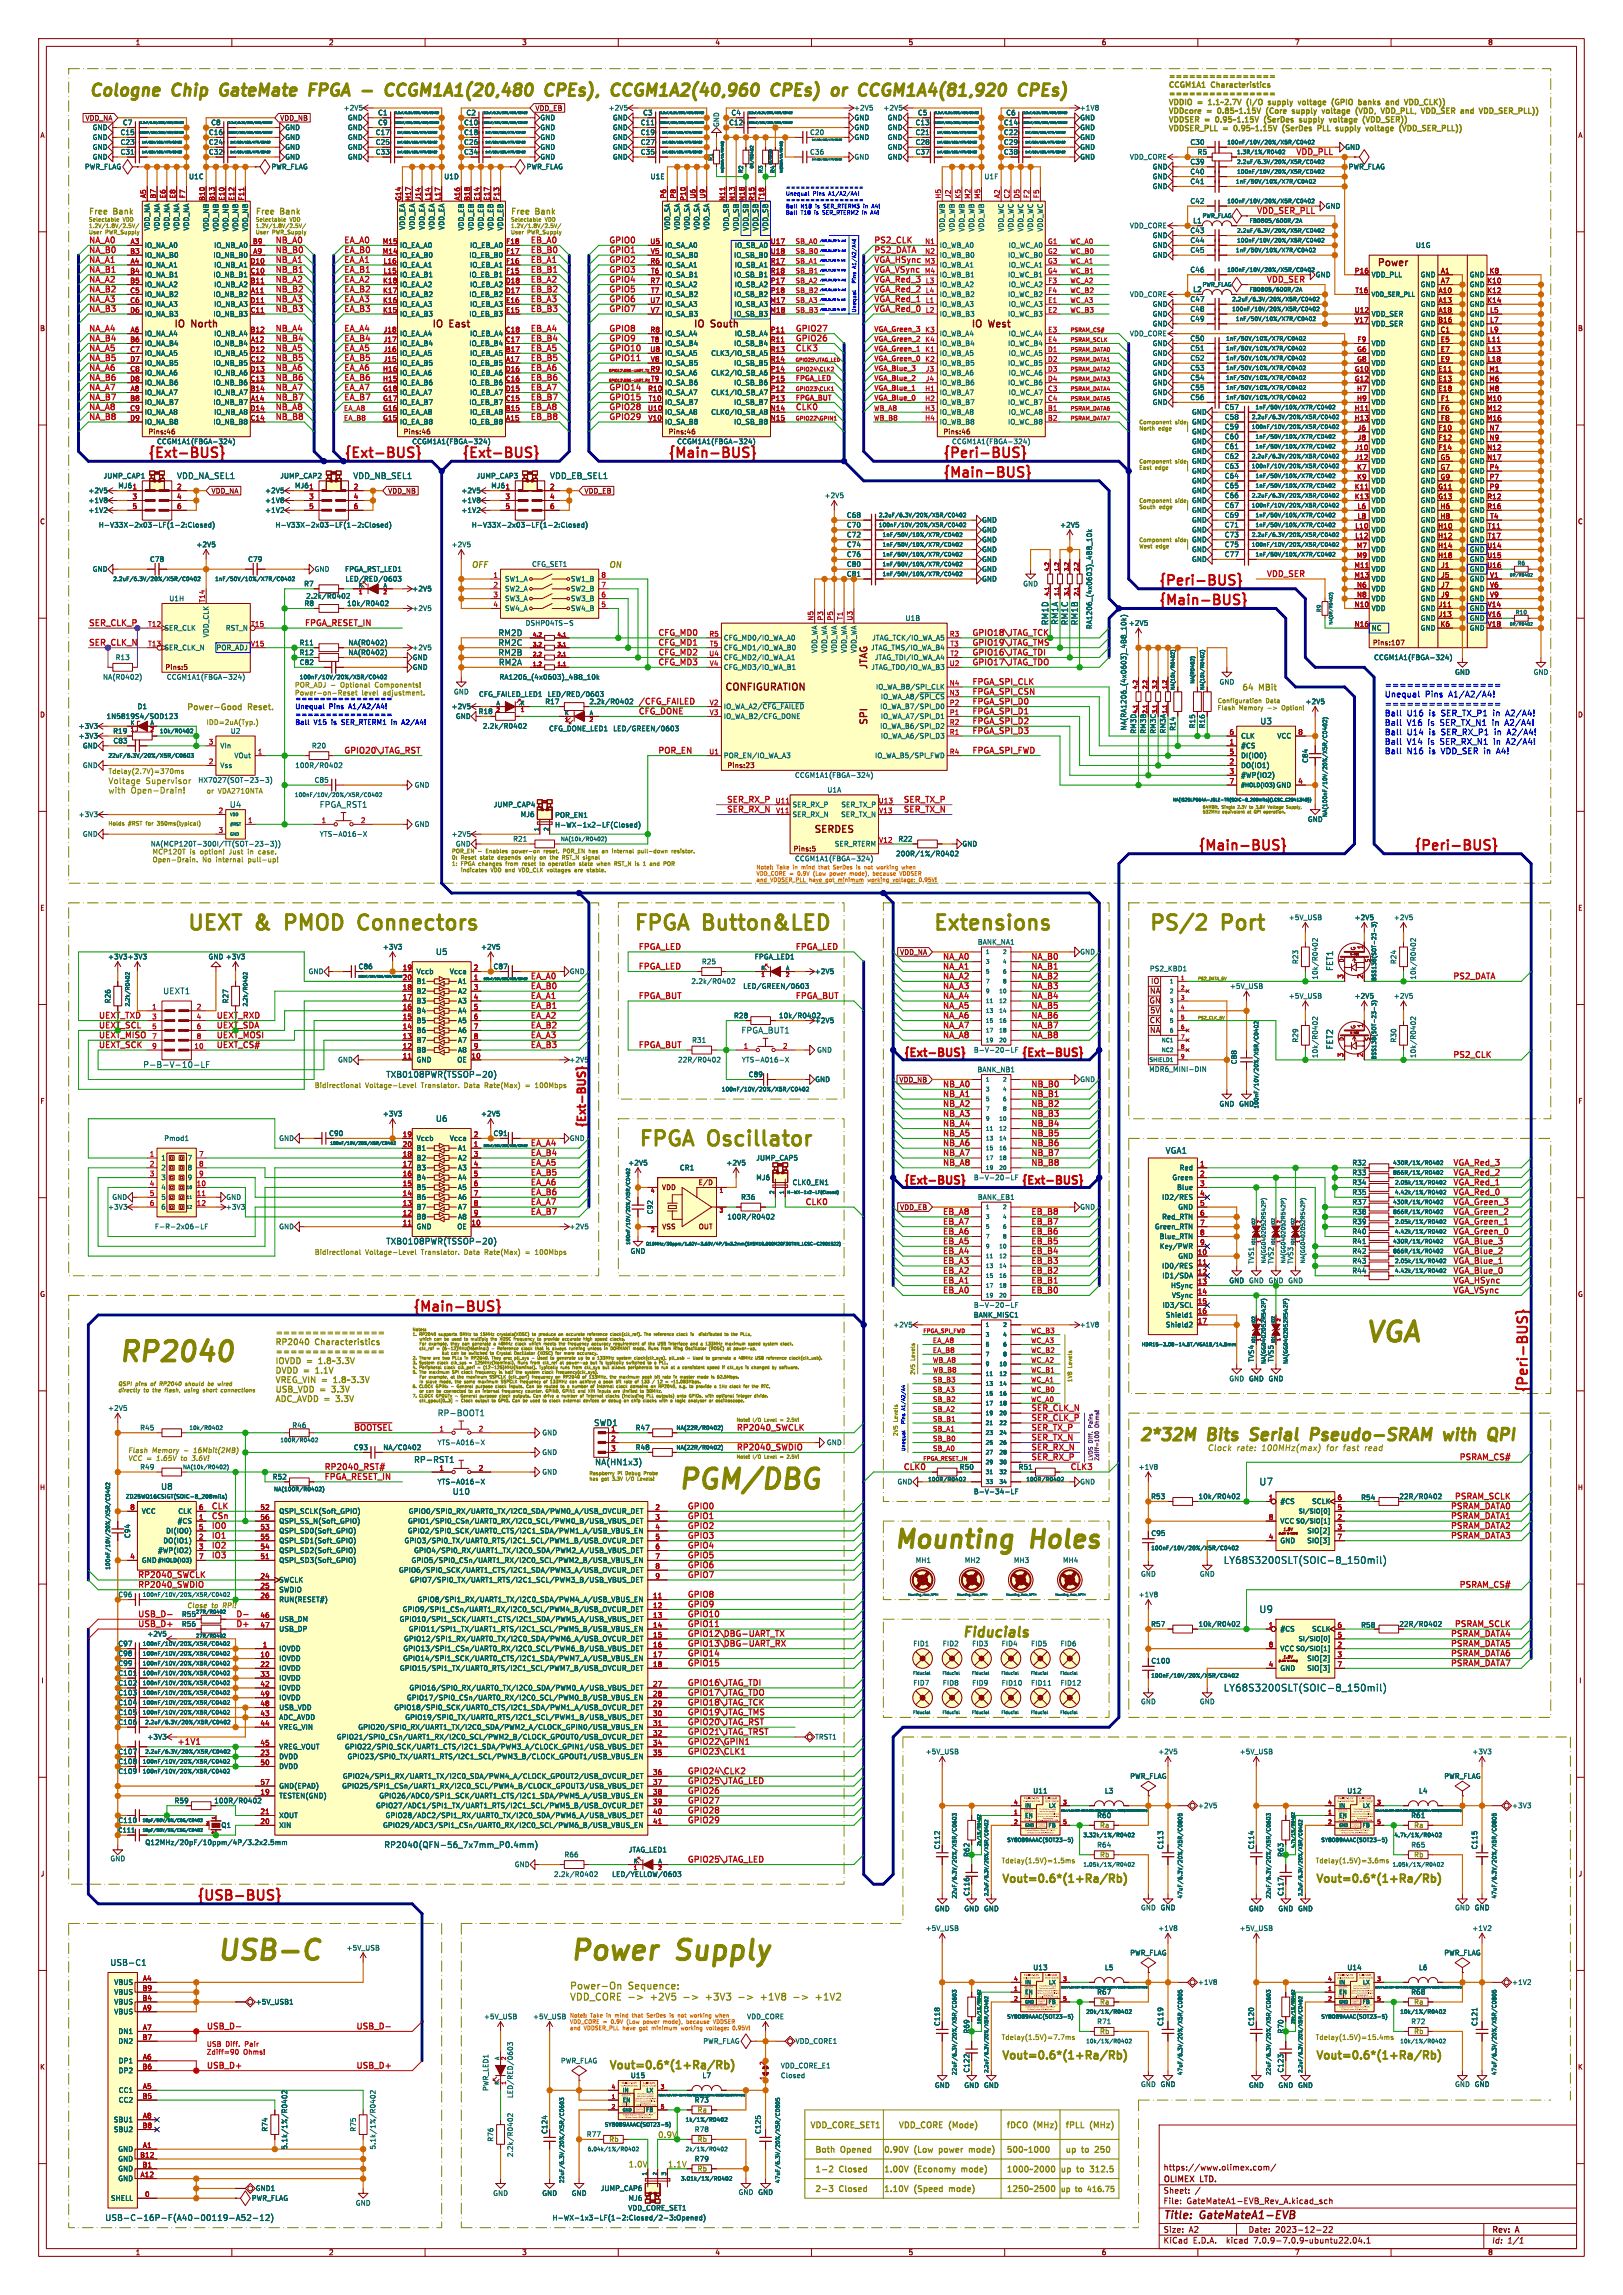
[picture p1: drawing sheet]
<svg xmlns="http://www.w3.org/2000/svg" width="210mm" height="297mm" viewBox="0 0 210 297" stroke-linecap="round" stroke-linejoin="round" font-family="sans-serif">
<defs><g id="words">
<g font-size="3.5" fill="#848400">
<text x="176.5" y="173.9">VGA</text>
<text x="15.2" y="176.4">RP2040</text>
<text x="87.6" y="192.9">PGM/DBG</text>
<text x="27.9" y="253.9">USB-C</text>
<text x="73.7" y="253.9">Power</text>
<text x="87.9" y="253.9">Supply</text>
</g>
<g font-size="3.2" fill="#848400">
<text x="115.6" y="200.5">Mounting</text>
<text x="133.7" y="200.5">Holes</text>
</g>
<g font-size="2.7" fill="#848400">
<text x="24.1" y="120.5">UEXT</text>
<text x="33.3" y="120.5">&amp;</text>
<text x="37.9" y="120.5">PMOD</text>
<text x="48.1" y="120.5">Connectors</text>
<text x="81.9" y="120.5">FPGA</text>
<text x="91.2" y="120.5">Button&amp;LED</text>
<text x="120.6" y="120.5">Extensions</text>
<text x="148.6" y="120.5">PS/2</text>
<text x="158.3" y="120.5">Port</text>
<text x="82.5" y="148.5">FPGA</text>
<text x="91.8" y="148.5">Oscillator</text>
</g>
<g font-size="2.1" fill="#848400">
<text x="11.4" y="12.6">Cologne</text>
<text x="22.6" y="12.6">Chip</text>
<text x="29.6" y="12.6">GateMate</text>
<text x="42" y="12.6">FPGA</text>
<text x="49.6" y="12.6">-</text>
<text x="53.5" y="12.6">CCGM1A1(20,480</text>
<text x="75" y="12.6">CPEs),</text>
<text x="84.4" y="12.6">CCGM1A2(40,960</text>
<text x="105.9" y="12.6">CPEs)</text>
<text x="114.6" y="12.6">or</text>
<text x="118.9" y="12.6">CCGM1A4(81,920</text>
<text x="147.3" y="186.6">2*32M</text>
<text x="156.6" y="186.6">Bits</text>
<text x="162.9" y="186.6">Serial</text>
<text x="171.5" y="186.6">Pseudo-SRAM</text>
<text x="189.6" y="186.6">with</text>
</g>
<g font-size="1.8" fill="#c20000">
<text x="19" y="59.3">{Ext-BUS}</text>
<text x="86.4" y="59.3">{Main-BUS}</text>
<text x="121.9" y="59.3">{Peri-BUS}</text>
<text x="121.9" y="61.9">{Main-BUS}</text>
<text x="149.9" y="75.8">{Peri-BUS}</text>
<text x="149.9" y="78.4">{Main-BUS}</text>
<text x="154.9" y="110.1">{Main-BUS}</text>
<text x="182.9" y="110.1">{Peri-BUS}</text>
<text x="53.3" y="169.8">{Main-BUS}</text>
<text x="197.8" y="180.3" transform="rotate(-90 197.8 180.3)">{Peri-BUS}</text>
<text x="25.4" y="246">{USB-BUS}</text>
</g>
<text font-size="1.8" fill="#000084" x="44.4" y="59.3">{Ext-BUS}</text>
<text font-size="1.8" fill="#006464" x="59.7" y="59.3">{Ext-BUS}</text>
<text font-size="1.8" fill="#848400" x="124.5" y="212">Fiducials</text>
<g font-size="1.4" fill="#c20000">
<text x="116.8" y="136.8">{Ext-BUS}</text>
<text x="132.1" y="136.8">{Ext-BUS}</text>
<text x="75.9" y="146" transform="rotate(-90 75.9 146)">{Ext-BUS}</text>
<text x="116.8" y="153.3">{Ext-BUS}</text>
<text x="132.1" y="153.3">{Ext-BUS}</text>
</g>
<g font-size="1.4" fill="#848400">
<text x="129.5" y="243.7">Vout=0.6*(1+Ra/Rb)</text>
<text x="170.2" y="243.7">Vout=0.6*(1+Ra/Rb)</text>
<text x="78.7" y="267.8">Vout=0.6*(1+Ra/Rb)</text>
<text x="129.5" y="266.6">Vout=0.6*(1+Ra/Rb)</text>
<text x="170.2" y="266.6">Vout=0.6*(1+Ra/Rb)</text>
</g>
<g font-size="1.4" fill="#840000">
<text x="150.5" y="287.5">Title:</text>
<text x="155.3" y="287.5">GateMateA1-EVB</text>
</g>
<g font-size="1.2" fill="#840000">
<text x="178.1" y="34.7">Power</text>
<text x="22.4" y="42.6">IO</text>
<text x="55.8" y="42.6">IO</text>
<text x="58.2" y="42.6">East</text>
<text x="89.6" y="42.6">IO</text>
<text x="92" y="42.6">South</text>
<text x="125.6" y="42.6">IO</text>
<text x="93.7" y="89.6">CONFIGURATION</text>
<text x="112.5" y="94" transform="rotate(-90 112.5 94)">SPI</text>
<text x="105.2" y="108">SERDES</text>
</g>
<g font-size="1.2" fill="#006464">
<text x="24.8" y="42.6">North</text>
<text x="128" y="42.6">West</text>
<text x="112.5" y="86.8" transform="rotate(-90 112.5 86.8)">JTAG</text>
<text x="162.9" y="192.3">U7</text>
<text x="158.3" y="202.5">LY68S3200SLT(SOIC-8_150mil)</text>
<text x="162.9" y="208.8">U9</text>
<text x="158.3" y="219">LY68S3200SLT(SOIC-8_150mil)</text>
</g>
<g font-size="1.2" fill="#848400">
<text x="73.7" y="257.5">Power-On</text>
<text x="81.4" y="257.5">Sequence:</text>
<text x="73.7" y="259">VDD_CORE -&gt;</text>
<text x="84.5" y="259">+2V5</text>
<text x="89" y="259">-&gt;</text>
<text x="92.2" y="259">+3V3</text>
<text x="96.7" y="259">-&gt;</text>
<text x="99.8" y="259">+1V8</text>
<text x="107.5" y="259">+1V2</text>
</g>
<g font-size="1.1" fill="#c20000">
<text x="167.6" y="20.1">VDD_PLL</text>
<text x="162.6" y="27.7">VDD_SER_PLL</text>
<text x="11.4" y="34.1">NA_A1</text>
<text x="11.4" y="32.8">NA_B0</text>
<text x="11.4" y="31.5">NA_A0</text>
<text x="11.4" y="35.3">NA_B1</text>
<text x="35.6" y="31.5">NB_A0</text>
<text x="35.6" y="34.1">NB_A1</text>
<text x="35.6" y="35.3">NB_B1</text>
<text x="35.6" y="32.8">NB_B0</text>
<text x="44.4" y="35.3">EA_B1</text>
<text x="44.4" y="34.1">EA_A1</text>
<text x="44.4" y="31.5">EA_A0</text>
<text x="44.4" y="32.8">EA_B0</text>
<text x="68.6" y="32.8">EB_B0</text>
<text x="68.6" y="35.3">EB_B1</text>
<text x="68.6" y="34.1">EB_A1</text>
<text x="68.6" y="31.5">EB_A0</text>
<text x="78.7" y="35.3">GPIO3</text>
<text x="78.7" y="34.1">GPIO2</text>
<text x="78.7" y="32.8">GPIO1</text>
<text x="78.7" y="31.5">GPIO0</text>
<text x="113" y="34.1">VGA_HSync</text>
<text x="113" y="31.5">PS2_CLK</text>
<text x="113" y="32.8">PS2_DATA</text>
<text x="113" y="35.3">VGA_VSync</text>
<text x="11.4" y="36.6">NA_A2</text>
<text x="11.4" y="39.2">NA_A3</text>
<text x="11.4" y="40.4">NA_B3</text>
<text x="11.4" y="37.9">NA_B2</text>
<text x="35.6" y="40.4">NB_B3</text>
<text x="35.6" y="36.6">NB_A2</text>
<text x="35.6" y="39.2">NB_A3</text>
<text x="35.6" y="37.9">NB_B2</text>
<text x="44.4" y="36.6">EA_A2</text>
<text x="44.4" y="39.2">EA_A3</text>
<text x="44.4" y="37.9">EA_B2</text>
<text x="44.4" y="40.4">EA_B3</text>
<text x="68.6" y="37.9">EB_B2</text>
<text x="68.6" y="39.2">EB_A3</text>
<text x="68.6" y="36.6">EB_A2</text>
<text x="68.6" y="40.4">EB_B3</text>
<text x="78.7" y="37.9">GPIO5</text>
<text x="78.7" y="40.4">GPIO7</text>
<text x="78.7" y="36.6">GPIO4</text>
<text x="78.7" y="39.2">GPIO6</text>
<text x="113" y="37.9">VGA_Red_2</text>
<text x="113" y="36.6">VGA_Red_3</text>
<text x="113" y="39.2">VGA_Red_1</text>
<text x="113" y="40.4">VGA_Red_0</text>
<text x="163.8" y="36.6">VDD_SER</text>
<text x="11.4" y="44.2">NA_B4</text>
<text x="11.4" y="45.5">NA_A5</text>
<text x="11.4" y="43">NA_A4</text>
<text x="11.4" y="46.8">NA_B5</text>
<text x="35.6" y="43">NB_A4</text>
<text x="35.6" y="46.8">NB_B5</text>
<text x="35.6" y="44.2">NB_B4</text>
<text x="35.6" y="45.5">NB_A5</text>
<text x="44.4" y="43">EA_A4</text>
<text x="44.4" y="44.2">EA_B4</text>
<text x="44.4" y="46.8">EA_B5</text>
<text x="44.4" y="45.5">EA_A5</text>
<text x="68.6" y="45.5">EB_A5</text>
<text x="68.6" y="43">EB_A4</text>
<text x="68.6" y="44.2">EB_B4</text>
<text x="68.6" y="46.8">EB_B5</text>
<text x="78.7" y="44.2">GPIO9</text>
<text x="78.7" y="45.5">GPIO10</text>
<text x="78.7" y="46.8">GPIO11</text>
<text x="78.7" y="43">GPIO8</text>
<text x="102.9" y="44.2">GPIO26</text>
<text x="102.9" y="43">GPIO27</text>
<text x="102.9" y="45.5">CLK3</text>
<text x="11.4" y="50.6">NA_A7</text>
<text x="11.4" y="51.9">NA_B7</text>
<text x="11.4" y="48">NA_A6</text>
<text x="11.4" y="49.3">NA_B6</text>
<text x="11.4" y="53.1">NA_A8</text>
<text x="35.6" y="53.1">NB_A8</text>
<text x="35.6" y="51.9">NB_B7</text>
<text x="35.6" y="48">NB_A6</text>
<text x="35.6" y="49.3">NB_B6</text>
<text x="35.6" y="50.6">NB_A7</text>
<text x="44.4" y="49.3">EA_B6</text>
<text x="44.4" y="51.9">EA_B7</text>
<text x="44.4" y="50.6">EA_A7</text>
<text x="44.4" y="48">EA_A6</text>
<text x="68.6" y="48">EB_A6</text>
<text x="68.6" y="49.3">EB_B6</text>
<text x="68.6" y="51.9">EB_B7</text>
<text x="68.6" y="50.6">EB_A7</text>
<text x="68.6" y="53.1">EB_A8</text>
<text x="78.7" y="51.9">GPIO15</text>
<text x="78.7" y="50.6">GPIO14</text>
<text x="78.7" y="53.1">GPIO28</text>
<text x="102.9" y="53.1">CLK0</text>
<text x="11.4" y="54.4">NA_B8</text>
<text x="35.6" y="54.4">NB_B8</text>
<text x="68.6" y="54.4">EB_B8</text>
<text x="78.7" y="54.4">GPIO29</text>
<text x="163.8" y="74.7">VDD_SER</text>
<text x="11.4" y="81.1">SER_CLK_P</text>
<text x="11.4" y="83.6">SER_CLK_N</text>
<text x="39.4" y="81.1">FPGA_RESET_IN</text>
<text x="85.1" y="82.3">CFG_MD0</text>
<text x="85.1" y="83.6">CFG_MD1</text>
<text x="125.7" y="83.6">GPIO19\JTAG_TMS</text>
<text x="125.7" y="82.3">GPIO18\JTAG_TCK</text>
<text x="85.1" y="86.1">CFG_MD3</text>
<text x="85.1" y="84.9">CFG_MD2</text>
<text x="125.7" y="86.1">GPIO17\JTAG_TDO</text>
<text x="125.7" y="90">FPGA_SPI_CSN</text>
<text x="125.7" y="88.7">FPGA_SPI_CLK</text>
<text x="125.7" y="84.9">GPIO16\JTAG_TDI</text>
<text x="82.5" y="91.2">/CFG_FAILED</text>
<text x="82.5" y="92.5">CFG_DONE</text>
<text x="125.7" y="93.8">FPGA_SPI_D2</text>
<text x="125.7" y="95">FPGA_SPI_D3</text>
<text x="125.7" y="92.5">FPGA_SPI_D1</text>
<text x="125.7" y="91.2">FPGA_SPI_D0</text>
<text x="44.4" y="97.6">GPIO20\JTAG_RST</text>
<text x="85.1" y="97.6">POR_EN</text>
<text x="125.7" y="97.6">FPGA_SPI_FWD</text>
<text x="94" y="105.2">SER_RX_N</text>
<text x="94" y="103.9">SER_RX_P</text>
<text x="116.8" y="105.2">SER_TX_N</text>
<text x="116.8" y="103.9">SER_TX_P</text>
<text x="82.5" y="125.5">FPGA_LED</text>
<text x="82.5" y="123">FPGA_LED</text>
<text x="102.9" y="123">FPGA_LED</text>
<text x="121.9" y="124.2">NA_A0</text>
<text x="121.9" y="125.5">NA_A1</text>
<text x="133.3" y="124.2">NA_B0</text>
<text x="133.3" y="125.5">NA_B1</text>
<text x="12.7" y="131.9">UEXT_TXD</text>
<text x="27.9" y="131.9">UEXT_RXD</text>
<text x="68.6" y="131.9">EA_A2</text>
<text x="68.6" y="128.1">EA_B0</text>
<text x="68.6" y="126.8">EA_A0</text>
<text x="68.6" y="129.3">EA_A1</text>
<text x="68.6" y="130.6">EA_B1</text>
<text x="82.5" y="129.3">FPGA_BUT</text>
<text x="102.9" y="129.3">FPGA_BUT</text>
<text x="121.9" y="129.3">NA_A4</text>
<text x="121.9" y="126.8">NA_A2</text>
<text x="121.9" y="130.6">NA_A5</text>
<text x="121.9" y="128.1">NA_A3</text>
<text x="121.9" y="131.9">NA_A6</text>
<text x="133.3" y="128.1">NA_B3</text>
<text x="133.3" y="130.6">NA_B5</text>
<text x="133.3" y="129.3">NA_B4</text>
<text x="133.3" y="126.8">NA_B2</text>
<text x="133.3" y="131.9">NA_B6</text>
<text x="188" y="126.8">PS2_DATA</text>
<text x="12.7" y="134.4">UEXT_MISO</text>
<text x="12.7" y="133.1">UEXT_SCL</text>
<text x="12.7" y="135.7">UEXT_SCK</text>
<text x="27.9" y="134.4">UEXT_MOSI</text>
<text x="27.9" y="133.1">UEXT_SDA</text>
<text x="27.9" y="135.7">UEXT_CS#</text>
<text x="68.6" y="135.7">EA_B3</text>
<text x="68.6" y="134.4">EA_A3</text>
<text x="68.6" y="133.1">EA_B2</text>
<text x="82.5" y="135.7">FPGA_BUT</text>
<text x="121.9" y="134.4">NA_A8</text>
<text x="121.9" y="133.1">NA_A7</text>
<text x="133.3" y="133.1">NA_B7</text>
<text x="133.3" y="134.4">NA_B8</text>
<text x="188" y="136.9">PS2_CLK</text>
<text x="121.9" y="143.3">NB_A2</text>
<text x="121.9" y="142">NB_A1</text>
<text x="121.9" y="140.8">NB_A0</text>
<text x="133.3" y="142">NB_B1</text>
<text x="133.3" y="140.8">NB_B0</text>
<text x="133.3" y="143.3">NB_B2</text>
<text x="68.6" y="149.6">EA_B4</text>
<text x="68.6" y="148.4">EA_A4</text>
<text x="121.9" y="149.6">NB_A7</text>
<text x="121.9" y="144.6">NB_A3</text>
<text x="121.9" y="147.1">NB_A5</text>
<text x="121.9" y="145.8">NB_A4</text>
<text x="121.9" y="148.4">NB_A6</text>
<text x="133.3" y="145.8">NB_B4</text>
<text x="133.3" y="144.6">NB_B3</text>
<text x="133.3" y="147.1">NB_B5</text>
<text x="133.3" y="149.6">NB_B7</text>
<text x="133.3" y="148.4">NB_B6</text>
<text x="68.6" y="152.2">EA_B5</text>
<text x="68.6" y="150.9">EA_A5</text>
<text x="68.6" y="153.5">EA_A6</text>
<text x="68.6" y="154.7">EA_B6</text>
<text x="68.6" y="156">EA_A7</text>
<text x="104.1" y="156">CLK0</text>
<text x="121.9" y="150.9">NB_A8</text>
<text x="133.3" y="150.9">NB_B8</text>
<text x="188" y="152.2">VGA_Red_2</text>
<text x="188" y="150.9">VGA_Red_3</text>
<text x="188" y="154.7">VGA_Red_0</text>
<text x="188" y="156">VGA_Green_3</text>
<text x="188" y="153.5">VGA_Red_1</text>
<text x="68.6" y="157.3">EA_B7</text>
<text x="121.9" y="159.8">EB_A6</text>
<text x="121.9" y="157.3">EB_A8</text>
<text x="121.9" y="158.5">EB_A7</text>
<text x="121.9" y="161.1">EB_A5</text>
<text x="133.3" y="161.1">EB_B5</text>
<text x="133.3" y="157.3">EB_B8</text>
<text x="133.3" y="159.8">EB_B6</text>
<text x="133.3" y="158.5">EB_B7</text>
<text x="188" y="158.5">VGA_Green_1</text>
<text x="188" y="157.3">VGA_Green_2</text>
<text x="188" y="159.8">VGA_Green_0</text>
<text x="188" y="161.1">VGA_Blue_3</text>
<text x="121.9" y="167.4">EB_A0</text>
<text x="121.9" y="163.6">EB_A3</text>
<text x="121.9" y="162.3">EB_A4</text>
<text x="121.9" y="164.9">EB_A2</text>
<text x="121.9" y="166.2">EB_A1</text>
<text x="133.3" y="167.4">EB_B0</text>
<text x="133.3" y="166.2">EB_B1</text>
<text x="133.3" y="162.3">EB_B4</text>
<text x="133.3" y="164.9">EB_B2</text>
<text x="133.3" y="163.6">EB_B3</text>
<text x="188" y="162.3">VGA_Blue_2</text>
<text x="188" y="163.6">VGA_Blue_1</text>
<text x="188" y="166.2">VGA_HSync</text>
<text x="188" y="167.4">VGA_VSync</text>
<text x="188" y="164.9">VGA_Blue_0</text>
<text x="45.7" y="185.2">~{BOOTSEL}</text>
<text x="95.2" y="185.2">RP2040_SWCLK</text>
<text x="133.3" y="185.2">SER_TX_P</text>
<text x="133.3" y="182.7">SER_CLK_N</text>
<text x="133.3" y="183.9">SER_CLK_P</text>
<text x="41.9" y="190.3">RP2040_RST#</text>
<text x="41.9" y="191.6">FPGA_RESET_IN</text>
<text x="95.2" y="187.7">RP2040_SWDIO</text>
<text x="116.8" y="190.3">CLK0</text>
<text x="133.3" y="187.7">SER_RX_N</text>
<text x="133.3" y="189">SER_RX_P</text>
<text x="133.3" y="186.5">SER_TX_N</text>
<text x="138.4" y="190.3">CLK3</text>
<text x="188.7" y="189">PSRAM_CS#</text>
<text x="27.3" y="197.9">IO0</text>
<text x="27.3" y="196.6">CSn</text>
<text x="27.3" y="195.4">CLK</text>
<text x="88.9" y="197.9">GPIO2</text>
<text x="88.9" y="196.6">GPIO1</text>
<text x="88.9" y="195.4">GPIO0</text>
<text x="187.5" y="196.6">PSRAM_DATA1</text>
<text x="187.5" y="197.9">PSRAM_DATA2</text>
<text x="187.5" y="195.4">PSRAM_DATA0</text>
<text x="188.1" y="194.1">PSRAM_SCLK</text>
<text x="27.3" y="199.2">IO1</text>
<text x="27.3" y="201.7">IO3</text>
<text x="27.3" y="200.4">IO2</text>
<text x="88.9" y="201.7">GPIO5</text>
<text x="88.9" y="200.4">GPIO4</text>
<text x="88.9" y="199.2">GPIO3</text>
<text x="88.9" y="203">GPIO6</text>
<text x="187.5" y="199.2">PSRAM_DATA3</text>
<text x="17.8" y="205.5">RP2040_SWDIO</text>
<text x="17.8" y="204.3">RP2040_SWCLK</text>
<text x="17.8" y="209.3">USB_D-</text>
<text x="30.5" y="209.3">D-</text>
<text x="88.9" y="209.3">GPIO10</text>
<text x="88.9" y="204.3">GPIO7</text>
<text x="88.9" y="208.1">GPIO9</text>
<text x="88.9" y="206.8">GPIO8</text>
<text x="188.7" y="205.5">PSRAM_CS#</text>
<text x="17.8" y="210.6">USB_D+</text>
<text x="30.5" y="210.6">D+</text>
<text x="88.9" y="215.7">GPIO15</text>
<text x="88.9" y="213.1">GPIO13\DBG-UART_RX</text>
<text x="88.9" y="211.9">GPIO12\DBG-UART_TX</text>
<text x="88.9" y="210.6">GPIO11</text>
<text x="88.9" y="214.4">GPIO14</text>
<text x="187.5" y="211.9">PSRAM_DATA4</text>
<text x="187.5" y="213.1">PSRAM_DATA5</text>
<text x="187.5" y="214.4">PSRAM_DATA6</text>
<text x="187.5" y="215.7">PSRAM_DATA7</text>
<text x="188.1" y="210.6">PSRAM_SCLK</text>
<text x="88.9" y="218.2">GPIO16\JTAG_TDI</text>
<text x="88.9" y="219.5">GPIO17\JTAG_TDO</text>
<text x="88.9" y="220.8">GPIO18\JTAG_TCK</text>
<text x="22.9" y="225.8">+1V1</text>
<text x="88.9" y="224.6">GPIO21\JTAG_TRST</text>
<text x="88.9" y="223.3">GPIO20\JTAG_RST</text>
<text x="88.9" y="222">GPIO19\JTAG_TMS</text>
<text x="88.9" y="225.8">GPIO22\GPIN1</text>
<text x="88.9" y="227.1">GPIO23\CLK1</text>
<text x="88.9" y="229.7">GPIO24\CLK2</text>
<text x="88.9" y="232.2">GPIO26</text>
<text x="88.9" y="233.5">GPIO27</text>
<text x="88.9" y="230.9">GPIO25\JTAG_LED</text>
<text x="88.9" y="234.7">GPIO28</text>
<text x="88.9" y="236">GPIO29</text>
<text x="88.9" y="241.1">GPIO25\JTAG_LED</text>
<text x="26.7" y="262.7">USB_D-</text>
<text x="45.9" y="262.7">USB_D-</text>
<text x="26.7" y="267.8">USB_D+</text>
<text x="45.9" y="267.8">USB_D+</text>
</g>
<g font-size="1.1" fill="#848400">
<text x="11.4" y="27.8">Free</text>
<text x="14.7" y="27.8">Bank</text>
<text x="33" y="27.8">Free</text>
<text x="36.3" y="27.8">Bank</text>
<text x="66" y="27.8">Free</text>
<text x="69.4" y="27.8">Bank</text>
<text x="61" y="73.5">OFF</text>
<text x="78.7" y="73.5">ON</text>
<text x="160.7" y="89.4">64</text>
<text x="163" y="89.4">MBit</text>
<text x="24.1" y="92">Power-Good</text>
<text x="32.2" y="92">Reset.</text>
<text x="14" y="101.5">Voltage</text>
<text x="18.8" y="101.5">Supervisor</text>
<text x="14" y="102.7">with</text>
<text x="16.9" y="102.7">Open-Drain!</text>
<text x="35.6" y="172.9">===============</text>
<text x="35.6" y="174.1">RP2040</text>
<text x="35.6" y="175.4">===============</text>
<text x="35.6" y="176.6">IOVDD</text>
<text x="35.6" y="177.8">DVDD</text>
<text x="35.6" y="179">VREG_VIN</text>
<text x="39.4" y="177.8">=</text>
<text x="39.8" y="176.6">=</text>
<text x="40.9" y="174.1">Characteristics</text>
<text x="41.2" y="177.8">1.1V</text>
<text x="41.6" y="176.6">1.8~3.3V</text>
<text x="41.7" y="179">=</text>
<text x="43.5" y="179">1.8~3.3V</text>
<text x="35.6" y="180.3">USB_VDD</text>
<text x="35.6" y="181.5">ADC_AVDD =</text>
<text x="41.5" y="180.3">=</text>
<text x="43.3" y="180.3">3.3V</text>
<text x="43.9" y="181.5">3.3V</text>
<text x="156.2" y="187.8">Clock</text>
<text x="160" y="187.8">rate:</text>
<text x="163.3" y="187.8">100MHz(max)</text>
<text x="171.7" y="187.8">for</text>
<text x="174" y="187.8">fast</text>
<text x="176.8" y="187.8">read</text>
<text x="104.8" y="275.5">VDD_CORE_SET1</text>
<text x="116.2" y="275.5">VDD_CORE</text>
<text x="122.9" y="275.5">(Mode)</text>
<text x="130.2" y="275.5">fDCO</text>
<text x="133.8" y="275.5">(MHz)</text>
<text x="137.8" y="275.5">fPLL</text>
<text x="141.1" y="275.5">(MHz)</text>
<text x="81.3" y="280.5">1.0V</text>
<text x="85.1" y="276.7">0.9V</text>
<text x="86.4" y="280.5">1.1V</text>
<text x="105.4" y="278.6">Both</text>
<text x="105.4" y="281.2">1-2</text>
<text x="108.7" y="281.2">Closed</text>
<text x="108.9" y="278.6">Opened</text>
<text x="114.3" y="281.2">1.00V</text>
<text x="114.3" y="278.6">0.90V</text>
<text x="118.4" y="281.2">(Economy</text>
<text x="118.4" y="278.6">(Low</text>
<text x="121.9" y="278.6">power</text>
<text x="124.8" y="281.2">mode)</text>
<text x="126.1" y="278.6">mode)</text>
<text x="130.2" y="278.6">500~1000</text>
<text x="130.2" y="281.2">1000~2000</text>
<text x="137.2" y="281.2">up</text>
<text x="137.8" y="278.6">up</text>
<text x="139.4" y="281.2">to</text>
<text x="140.1" y="278.6">to</text>
<text x="141.4" y="281.2">312.5</text>
<text x="142.1" y="278.6">250</text>
<text x="105.4" y="283.7">2-3</text>
<text x="108.7" y="283.7">Closed</text>
<text x="114.3" y="283.7">1.10V</text>
<text x="118.4" y="283.7">(Speed</text>
<text x="123.2" y="283.7">mode)</text>
<text x="130.2" y="283.7">1250~2500</text>
</g>
<g font-size="1.1" fill="#006464">
<text x="22.9" y="62.1">VDD_NA_SEL1</text>
<text x="45.7" y="62.1">VDD_NB_SEL1</text>
<text x="71.1" y="62.1">VDD_EB_SEL1</text>
<text x="64.4" y="82.4">RM2D</text>
<text x="64.4" y="83.7">RM2C</text>
<text x="135.8" y="81" transform="rotate(-90 135.8 81)">RM1D</text>
<text x="137" y="80.9" transform="rotate(-90 137 80.9)">RM1A</text>
<text x="138.3" y="81" transform="rotate(-90 138.3 81)">RM1C</text>
<text x="139.6" y="81" transform="rotate(-90 139.6 81)">RM1B</text>
<text x="64.4" y="85">RM2B</text>
<text x="64.5" y="86.2">RM2A</text>
<text x="163" y="93.8">U3</text>
<text x="29.7" y="104.6">U4</text>
<text x="41.3" y="104.6">FPGA_RST1</text>
<text x="56.3" y="123.7">U5</text>
<text x="172.6" y="125.7" transform="rotate(-90 172.6 125.7)">FET1</text>
<text x="21.1" y="128.8">UEXT1</text>
<text x="95.9" y="133.8">FPGA_BUT1</text>
<text x="172.6" y="135.9" transform="rotate(-90 172.6 135.9)">FET2</text>
<text x="18.5" y="138.3">P-B-V-10-LF</text>
<text x="49.9" y="139.6">TXB0108PWR(TSSOP-20)</text>
<text x="56.3" y="145.3">U6</text>
<text x="150.8" y="149.4">VGA1</text>
<text x="49.9" y="161.2">TXB0108PWR(TSSOP-20)</text>
<text x="56.6" y="183.4">RP-BOOT1</text>
<text x="76.8" y="184.6">SWD1</text>
<text x="53.5" y="189.4">RP-RST1</text>
<text x="76.9" y="189.7">NA(HN1x3)</text>
<text x="20.8" y="192.9">U8</text>
<text x="58.5" y="193.5">U10</text>
<text x="49.7" y="239.3">RP2040(QFN-56_7x7mm_P0.4mm)</text>
<text x="14.2" y="254.5">USB-C1</text>
<text x="13.6" y="287.5">USB-C-16P-F(A40-00119-A52-12)</text>
</g>
<g font-size="1.1" fill="#00f">
<text x="179.1" y="89.1">================</text>
<text x="179.1" y="90.3">Unequal</text>
<text x="179.1" y="91.5">================</text>
<text x="179.1" y="92.8">Ball</text>
<text x="179.1" y="94">Ball</text>
<text x="179.1" y="95.2">Ball</text>
<text x="182.2" y="92.8">U16</text>
<text x="182.2" y="94">V16</text>
<text x="182.2" y="95.2">U14</text>
<text x="184.6" y="90.3">Pins</text>
<text x="185.2" y="94">is</text>
<text x="185.3" y="92.8">is</text>
<text x="185.3" y="95.2">is</text>
<text x="187.1" y="94">SER_TX_N1</text>
<text x="187.2" y="92.8">SER_TX_P1</text>
<text x="187.2" y="95.2">SER_RX_P1</text>
<text x="187.9" y="90.3">A1/A2/A4!</text>
<text x="194.1" y="94">in</text>
<text x="194.2" y="92.8">in</text>
<text x="194.4" y="95.2">in</text>
<text x="196.1" y="94">A2/A4!</text>
<text x="196.2" y="92.8">A2/A4!</text>
<text x="196.3" y="95.2">A2/A4!</text>
<text x="179.1" y="96.4">Ball</text>
<text x="179.1" y="97.7">Ball</text>
<text x="182.2" y="96.4">V14</text>
<text x="182.2" y="97.7">N16</text>
<text x="185.2" y="96.4">is</text>
<text x="185.3" y="97.7">is</text>
<text x="187.1" y="96.4">SER_RX_N1</text>
<text x="187.2" y="97.7">VDD_SER</text>
<text x="193" y="97.7">in</text>
<text x="194.3" y="96.4">in</text>
<text x="195" y="97.7">A4!</text>
<text x="196.2" y="96.4">A2/A4!</text>
</g>
<g font-size="1" fill="#848400">
<text x="151.1" y="10.3">================</text>
<text x="151.1" y="11.4">CCGM1A1</text>
<text x="156.9" y="11.4">Characteristics</text>
<text x="151.1" y="12.5">================</text>
<text x="151.1" y="13.6">VDDIO</text>
<text x="151.1" y="14.8">VDDcore</text>
<text x="151.1" y="15.9">VDDSER</text>
<text x="151.1" y="17">VDDSER_PLL</text>
<text x="155.1" y="13.6">=</text>
<text x="156" y="15.9">=</text>
<text x="156.3" y="14.8">=</text>
<text x="156.9" y="13.6">1.1~2.7V</text>
<text x="157.8" y="15.9">0.95~1.15V</text>
<text x="158.1" y="14.8">0.85~1.15V</text>
<text x="158.4" y="17">=</text>
<text x="160.2" y="17">0.95~1.15V</text>
<text x="162.2" y="13.6">(I/O</text>
<text x="164.5" y="15.9">(SerDes</text>
<text x="164.8" y="14.8">(Core</text>
<text x="165.4" y="13.6">supply</text>
<text x="166.9" y="17">(SerDes</text>
<text x="168.5" y="14.8">supply</text>
<text x="169.4" y="15.9">supply</text>
<text x="169.7" y="13.6">voltage</text>
<text x="171.8" y="17">PLL</text>
<text x="172.8" y="14.8">voltage</text>
<text x="173.7" y="15.9">voltage</text>
<text x="174.4" y="13.6">(GPIO</text>
<text x="174.5" y="17">supply</text>
<text x="177.5" y="14.8">(VDD,</text>
<text x="178.2" y="13.6">banks</text>
<text x="178.4" y="15.9">(VDD_SER))</text>
<text x="178.8" y="17">voltage</text>
<text x="181.2" y="14.8">VDD_PLL,</text>
<text x="182.2" y="13.6">and</text>
<text x="183.5" y="17">(VDD_SER_PLL))</text>
<text x="185" y="13.6">VDD_CLK))</text>
<text x="186.8" y="14.8">VDD_SER</text>
<text x="192.2" y="14.8">and</text>
<text x="195.1" y="14.8">VDD_SER_PLL))</text>
<text x="137.2" y="283.7">up</text>
<text x="139.3" y="283.7">to</text>
<text x="141.2" y="283.7">416.75</text>
</g>
<g font-size="1" fill="#840000">
<text x="148.7" y="130">GN</text>
<text x="148.7" y="128.7">NA</text>
<text x="148.8" y="131.3">5V</text>
<text x="148.9" y="127.5">IO</text>
<text x="148.7" y="132.5">CK</text>
<text x="148.7" y="133.8">NA</text>
<text x="150.5" y="281">https://www.olimex.com/</text>
<text x="150.5" y="285.3">File:</text>
<text x="150.5" y="284">Sheet:</text>
<text x="150.5" y="282.6">OLIMEX</text>
<text x="153.5" y="285.3">GateMateA1-EVB_Rev_A.kicad_sch</text>
<text x="155.4" y="282.6">LTD.</text>
<text x="150.5" y="290.4">KiCad</text>
<text x="150.5" y="289">Size:</text>
<text x="153.8" y="289">A2</text>
<text x="154.4" y="290.4">E.D.A.</text>
<text x="158.8" y="290.4">kicad</text>
<text x="161.5" y="289">Date:</text>
<text x="162.4" y="290.4">7.0.9-7.0.9~ubuntu22.04.1</text>
<text x="165" y="289">2023-12-22</text>
<text x="193" y="289.2">Rev:</text>
<text x="193" y="290.4">Id:</text>
<text x="195" y="290.4">1/1</text>
<text x="196.2" y="289.2">A</text>
</g>
<g font-size=".9" fill="#840000">
<text x="17.5" y="5.9">1</text>
<text x="42.5" y="5.9">2</text>
<text x="67.5" y="5.9">3</text>
<text x="92.5" y="5.9">4</text>
<text x="117.5" y="5.9">5</text>
<text x="142.5" y="5.9">6</text>
<text x="167.5" y="5.9">7</text>
<text x="192.5" y="5.9">8</text>
<text x="5.2" y="17.9">A</text>
<text x="11" y="15.7">VDD_NA</text>
<text x="36.2" y="15.7">VDD_NB</text>
<text x="69.2" y="14.4">VDD_EB</text>
<text x="204.2" y="17.9">A</text>
<text x="154.3" y="37.9">L2</text>
<text x="5.1" y="42.9">B</text>
<text x="204.1" y="42.9">B</text>
<text x="19.1" y="56.3">Pins:46</text>
<text x="52.2" y="56.3">Pins:46</text>
<text x="86.4" y="56.3">Pins:46</text>
<text x="122" y="56.3">Pins:46</text>
<text x="27.3" y="64">VDD_NA</text>
<text x="50.2" y="64">VDD_NB</text>
<text x="75.6" y="64">VDD_EB</text>
<text x="5.1" y="67.9">C</text>
<text x="204.1" y="67.9">C</text>
<text x="177.6" y="83.6">Pins:107</text>
<text x="21.3" y="86.8">Pins:5</text>
<text x="5.1" y="92.9">D</text>
<text x="204.1" y="92.9">D</text>
<text x="94.1" y="99.5">Pins:23</text>
<text x="102.6" y="110.3">Pins:5</text>
<text x="5.2" y="117.9">E</text>
<text x="204.2" y="117.9">E</text>
<text x="116.4" y="123.7">VDD_NA</text>
<text x="5.2" y="142.9">F</text>
<text x="116.3" y="140.2">VDD_NB</text>
<text x="204.2" y="142.9">F</text>
<text x="85.6" y="154.1">VDD</text>
<text x="90.3" y="153.5">E/D</text>
<text x="85.6" y="159.2">VSS</text>
<text x="90.4" y="159.2">OUT</text>
<text x="116.4" y="156.7">VDD_EB</text>
<text x="5.1" y="167.9">G</text>
<text x="204.1" y="167.9">G</text>
<text x="5.1" y="192.9">H</text>
<text x="181" y="194.1">22R/R0402</text>
<text x="204.1" y="192.9">H</text>
<text x="181" y="210.6">22R/R0402</text>
<text x="5.3" y="217.9">I</text>
<text x="15.2" y="220.8">C104</text>
<text x="15.2" y="218.2">C102</text>
<text x="15.2" y="219.5">C103</text>
<text x="204.3" y="217.9">I</text>
<text x="15.2" y="222">C105</text>
<text x="15.2" y="223.3">C106</text>
<text x="15.2" y="228.4">C108</text>
<text x="5.2" y="242.9">J</text>
<text x="204.2" y="242.9">J</text>
<text x="5.1" y="267.9">K</text>
<text x="204.1" y="267.9">K</text>
<text x="17.5" y="291.9">1</text>
<text x="42.5" y="291.9">2</text>
<text x="67.5" y="291.9">3</text>
<text x="92.5" y="291.9">4</text>
<text x="117.5" y="291.9">5</text>
<text x="142.5" y="291.9">6</text>
<text x="167.5" y="291.9">7</text>
<text x="192.5" y="291.9">8</text>
</g>
<g font-size=".9" fill="#006464">
<text x="11.9" y="16.9">GND</text>
<text x="15.5" y="17.6">C15</text>
<text x="15.8" y="16.3">C7</text>
<text x="27" y="17.6">C16</text>
<text x="27.3" y="16.3">C8</text>
<text x="36.8" y="16.9">GND</text>
<text x="44.4" y="14.4">+2V5</text>
<text x="44.9" y="16.9">GND</text>
<text x="44.9" y="15.7">GND</text>
<text x="48.6" y="17.6">C17</text>
<text x="48.9" y="15">C1</text>
<text x="48.9" y="16.3">C9</text>
<text x="60" y="16.3">C10</text>
<text x="60" y="17.6">C18</text>
<text x="60.3" y="15">C2</text>
<text x="69.9" y="15.7">GND</text>
<text x="69.9" y="16.9">GND</text>
<text x="78.7" y="14.4">+2V5</text>
<text x="79.2" y="15.7">GND</text>
<text x="79.2" y="16.9">GND</text>
<text x="82.8" y="17.6">C19</text>
<text x="82.8" y="16.3">C11</text>
<text x="83.1" y="15">C3</text>
<text x="93.1" y="16.5" transform="rotate(-90 93.1 16.5)">GND</text>
<text x="94.3" y="16.3">C12</text>
<text x="94.6" y="15">C4</text>
<text x="104.8" y="17.6">C20</text>
<text x="110.4" y="14.4">+2V5</text>
<text x="110.5" y="16.9">GND</text>
<text x="110.5" y="15.7">GND</text>
<text x="114.2" y="14.4">+2V5</text>
<text x="114.8" y="16.9">GND</text>
<text x="114.8" y="15.7">GND</text>
<text x="118.4" y="17.6">C21</text>
<text x="118.4" y="16.3">C13</text>
<text x="118.7" y="15">C5</text>
<text x="129.8" y="17.6">C22</text>
<text x="129.8" y="16.3">C14</text>
<text x="130.1" y="15">C6</text>
<text x="139.6" y="14.4">+1V8</text>
<text x="139.7" y="15.7">GND</text>
<text x="139.7" y="16.9">GND</text>
<text x="10.9" y="22">PWR_FLAG</text>
<text x="11.9" y="18.2">GND</text>
<text x="11.9" y="20.8">GND</text>
<text x="11.9" y="19.5">GND</text>
<text x="15.5" y="18.8">C23</text>
<text x="15.5" y="20.1">C31</text>
<text x="24.4" y="23.3">U1C</text>
<text x="27" y="20.1">C32</text>
<text x="27" y="18.8">C24</text>
<text x="35.1" y="22">PWR_FLAG</text>
<text x="36.8" y="19.5">GND</text>
<text x="36.8" y="20.8">GND</text>
<text x="36.8" y="18.2">GND</text>
<text x="44.9" y="18.2">GND</text>
<text x="44.9" y="19.5">GND</text>
<text x="44.9" y="20.8">GND</text>
<text x="48.6" y="20.1">C33</text>
<text x="48.6" y="18.8">C25</text>
<text x="57.4" y="23.3">U1D</text>
<text x="60" y="20.1">C34</text>
<text x="60" y="18.8">C26</text>
<text x="68.1" y="22">PWR_FLAG</text>
<text x="69.9" y="20.8">GND</text>
<text x="69.9" y="18.2">GND</text>
<text x="69.9" y="19.5">GND</text>
<text x="79.2" y="19.5">GND</text>
<text x="79.2" y="20.8">GND</text>
<text x="79.2" y="18.2">GND</text>
<text x="82.8" y="18.8">C27</text>
<text x="82.8" y="20.1">C35</text>
<text x="84.1" y="23.3">U1E</text>
<text x="104.8" y="20.1">C36</text>
<text x="110.5" y="18.2">GND</text>
<text x="110.5" y="20.8">GND</text>
<text x="114.8" y="18.2">GND</text>
<text x="114.8" y="20.8">GND</text>
<text x="114.8" y="19.5">GND</text>
<text x="118.4" y="18.8">C28</text>
<text x="118.4" y="20.1">C37</text>
<text x="127.3" y="23.3">U1F</text>
<text x="129.8" y="20.1">C38</text>
<text x="129.8" y="18.8">C29</text>
<text x="139.7" y="18.2">GND</text>
<text x="139.7" y="19.5">GND</text>
<text x="139.7" y="20.8">GND</text>
<text x="146.1" y="20.8">VDD_CORE</text>
<text x="149.1" y="23.3">GND</text>
<text x="149.1" y="22">GND</text>
<text x="154" y="22.7">C40</text>
<text x="154" y="18.8">C30</text>
<text x="154" y="21.4">C39</text>
<text x="154" y="23.9">C41</text>
<text x="154.9" y="20.1">R5</text>
<text x="174" y="19.5">GND</text>
<text x="174.4" y="22">PWR_FLAG</text>
<text x="19.5" y="29.9" transform="rotate(-90 19.5 29.9)">VDD_NA</text>
<text x="20.8" y="29.9" transform="rotate(-90 20.8 29.9)">VDD_NA</text>
<text x="22" y="29.9" transform="rotate(-90 22 29.9)">VDD_NA</text>
<text x="23.3" y="29.9" transform="rotate(-90 23.3 29.9)">VDD_NA</text>
<text x="24.6" y="29.9" transform="rotate(-90 24.6 29.9)">VDD_NA</text>
<text x="27.1" y="30" transform="rotate(-90 27.1 30)">VDD_NB</text>
<text x="28.4" y="30" transform="rotate(-90 28.4 30)">VDD_NB</text>
<text x="29.6" y="30" transform="rotate(-90 29.6 30)">VDD_NB</text>
<text x="30.9" y="30" transform="rotate(-90 30.9 30)">VDD_NB</text>
<text x="32.2" y="30" transform="rotate(-90 32.2 30)">VDD_NB</text>
<text x="52.5" y="29.8" transform="rotate(-90 52.5 29.8)">VDD_EA</text>
<text x="53.8" y="29.8" transform="rotate(-90 53.8 29.8)">VDD_EA</text>
<text x="55" y="29.8" transform="rotate(-90 55 29.8)">VDD_EA</text>
<text x="56.3" y="29.8" transform="rotate(-90 56.3 29.8)">VDD_EA</text>
<text x="57.6" y="29.8" transform="rotate(-90 57.6 29.8)">VDD_EA</text>
<text x="60.1" y="29.9" transform="rotate(-90 60.1 29.9)">VDD_EB</text>
<text x="61.4" y="29.9" transform="rotate(-90 61.4 29.9)">VDD_EB</text>
<text x="62.7" y="29.9" transform="rotate(-90 62.7 29.9)">VDD_EB</text>
<text x="63.9" y="29.9" transform="rotate(-90 63.9 29.9)">VDD_EB</text>
<text x="65.2" y="29.9" transform="rotate(-90 65.2 29.9)">VDD_EB</text>
<text x="86.8" y="29.8" transform="rotate(-90 86.8 29.8)">VDD_SA</text>
<text x="88.1" y="29.8" transform="rotate(-90 88.1 29.8)">VDD_SA</text>
<text x="89.3" y="29.8" transform="rotate(-90 89.3 29.8)">VDD_SA</text>
<text x="90.6" y="29.8" transform="rotate(-90 90.6 29.8)">VDD_SA</text>
<text x="91.9" y="29.8" transform="rotate(-90 91.9 29.8)">VDD_SA</text>
<text x="94.4" y="29.9" transform="rotate(-90 94.4 29.9)">VDD_SB</text>
<text x="95.7" y="29.9" transform="rotate(-90 95.7 29.9)">VDD_SB</text>
<text x="97" y="29.9" transform="rotate(-90 97 29.9)">VDD_SB</text>
<text x="98.2" y="29.9" transform="rotate(-90 98.2 29.9)">VDD_SB</text>
<text x="99.5" y="29.9" transform="rotate(-90 99.5 29.9)">VDD_SB</text>
<text x="146.1" y="29.6">VDD_CORE</text>
<text x="149.1" y="24.6">GND</text>
<text x="154" y="26.5">C42</text>
<text x="154.3" y="29">L1</text>
<text x="171.5" y="27.1">GND</text>
<text x="18.7" y="32.2">IO_NA_A0</text>
<text x="18.7" y="34.7">IO_NA_A1</text>
<text x="18.7" y="33.5">IO_NA_B0</text>
<text x="18.7" y="36">IO_NA_B1</text>
<text x="27.6" y="33.5">IO_NB_B0</text>
<text x="27.6" y="36">IO_NB_B1</text>
<text x="27.6" y="32.2">IO_NB_A0</text>
<text x="27.6" y="34.7">IO_NB_A1</text>
<text x="51.7" y="36">IO_EA_B1</text>
<text x="51.7" y="34.7">IO_EA_A1</text>
<text x="51.7" y="33.5">IO_EA_B0</text>
<text x="51.7" y="32.2">IO_EA_A0</text>
<text x="60.7" y="36">IO_EB_B1</text>
<text x="60.7" y="33.5">IO_EB_B0</text>
<text x="60.8" y="34.7">IO_EB_A1</text>
<text x="60.8" y="32.2">IO_EB_A0</text>
<text x="86" y="34.7">IO_SA_A1</text>
<text x="86" y="36">IO_SA_B1</text>
<text x="86" y="32.2">IO_SA_A0</text>
<text x="86" y="33.5">IO_SA_B0</text>
<text x="94.9" y="36">IO_SB_B1</text>
<text x="94.9" y="33.5">IO_SB_B0</text>
<text x="95" y="34.7">IO_SB_A1</text>
<text x="95" y="32.2">IO_SB_A0</text>
<text x="121.5" y="34.7">IO_WB_A1</text>
<text x="121.5" y="36">IO_WB_B1</text>
<text x="121.5" y="32.2">IO_WB_A0</text>
<text x="121.5" y="33.5">IO_WB_B0</text>
<text x="122.4" y="30" transform="rotate(-90 122.4 30)">VDD_WB</text>
<text x="123.6" y="30" transform="rotate(-90 123.6 30)">VDD_WB</text>
<text x="124.9" y="30" transform="rotate(-90 124.9 30)">VDD_WB</text>
<text x="126.2" y="30" transform="rotate(-90 126.2 30)">VDD_WB</text>
<text x="127.4" y="30" transform="rotate(-90 127.4 30)">VDD_WB</text>
<text x="130" y="30" transform="rotate(-90 130 30)">VDD_WC</text>
<text x="130.4" y="33.5">IO_WC_B0</text>
<text x="130.4" y="36">IO_WC_B1</text>
<text x="130.5" y="32.2">IO_WC_A0</text>
<text x="130.5" y="34.7">IO_WC_A1</text>
<text x="131.2" y="30" transform="rotate(-90 131.2 30)">VDD_WC</text>
<text x="132.5" y="30" transform="rotate(-90 132.5 30)">VDD_WC</text>
<text x="133.8" y="30" transform="rotate(-90 133.8 30)">VDD_WC</text>
<text x="135.1" y="30" transform="rotate(-90 135.1 30)">VDD_WC</text>
<text x="149.1" y="30.9">GND</text>
<text x="149.1" y="33.5">GND</text>
<text x="149.1" y="32.2">GND</text>
<text x="154" y="32.8">C45</text>
<text x="154" y="35.4">C46</text>
<text x="154" y="31.5">C44</text>
<text x="154" y="30.3">C43</text>
<text x="170.2" y="36">GND</text>
<text x="177.4" y="36">VDD_PLL</text>
<text x="183.1" y="32.2">U1G</text>
<text x="183.8" y="36">GND</text>
<text x="190.1" y="36">GND</text>
<text x="18.7" y="37.3">IO_NA_A2</text>
<text x="18.7" y="38.5">IO_NA_B2</text>
<text x="18.7" y="39.8">IO_NA_A3</text>
<text x="18.7" y="41.1">IO_NA_B3</text>
<text x="27.6" y="38.5">IO_NB_B2</text>
<text x="27.6" y="41.1">IO_NB_B3</text>
<text x="27.6" y="37.3">IO_NB_A2</text>
<text x="27.6" y="39.8">IO_NB_A3</text>
<text x="51.7" y="41.1">IO_EA_B3</text>
<text x="51.7" y="39.8">IO_EA_A3</text>
<text x="51.7" y="38.5">IO_EA_B2</text>
<text x="51.7" y="37.3">IO_EA_A2</text>
<text x="60.7" y="38.5">IO_EB_B2</text>
<text x="60.7" y="41.1">IO_EB_B3</text>
<text x="60.8" y="37.3">IO_EB_A2</text>
<text x="60.8" y="39.8">IO_EB_A3</text>
<text x="86" y="37.3">IO_SA_A2</text>
<text x="86" y="38.5">IO_SA_B2</text>
<text x="86" y="39.8">IO_SA_A3</text>
<text x="86" y="41.1">IO_SA_B3</text>
<text x="94.9" y="41.1">IO_SB_B3</text>
<text x="94.9" y="38.5">IO_SB_B2</text>
<text x="95" y="39.8">IO_SB_A3</text>
<text x="95" y="37.3">IO_SB_A2</text>
<text x="121.5" y="39.8">IO_WB_A3</text>
<text x="121.5" y="41.1">IO_WB_B3</text>
<text x="121.5" y="37.3">IO_WB_A2</text>
<text x="121.5" y="38.5">IO_WB_B2</text>
<text x="130.4" y="41.1">IO_WC_B3</text>
<text x="130.4" y="38.5">IO_WC_B2</text>
<text x="130.5" y="39.8">IO_WC_A3</text>
<text x="130.5" y="37.3">IO_WC_A2</text>
<text x="146.1" y="38.5">VDD_CORE</text>
<text x="149.1" y="41.1">GND</text>
<text x="149.1" y="39.8">GND</text>
<text x="154" y="40.4">C48</text>
<text x="154" y="41.7">C49</text>
<text x="154" y="39.2">C47</text>
<text x="177.4" y="41.1">VDD_SER</text>
<text x="183.8" y="38.5">GND</text>
<text x="183.8" y="39.8">GND</text>
<text x="183.8" y="41.1">GND</text>
<text x="183.8" y="37.3">GND</text>
<text x="190.1" y="37.3">GND</text>
<text x="190.1" y="38.5">GND</text>
<text x="190.1" y="39.8">GND</text>
<text x="190.1" y="41.1">GND</text>
<text x="18.7" y="43.6">IO_NA_A4</text>
<text x="18.7" y="44.9">IO_NA_B4</text>
<text x="18.7" y="46.2">IO_NA_A5</text>
<text x="18.7" y="47.4">IO_NA_B5</text>
<text x="27.6" y="44.9">IO_NB_B4</text>
<text x="27.6" y="47.4">IO_NB_B5</text>
<text x="27.6" y="43.6">IO_NB_A4</text>
<text x="27.6" y="46.2">IO_NB_A5</text>
<text x="51.7" y="47.4">IO_EA_B5</text>
<text x="51.7" y="46.2">IO_EA_A5</text>
<text x="51.7" y="44.9">IO_EA_B4</text>
<text x="51.7" y="43.6">IO_EA_A4</text>
<text x="60.7" y="47.4">IO_EB_B5</text>
<text x="60.7" y="44.9">IO_EB_B4</text>
<text x="60.8" y="46.2">IO_EB_A5</text>
<text x="60.8" y="43.6">IO_EB_A4</text>
<text x="86" y="43.6">IO_SA_A4</text>
<text x="86" y="44.9">IO_SA_B4</text>
<text x="86" y="46.2">IO_SA_A5</text>
<text x="86" y="47.4">IO_SA_B5</text>
<text x="92" y="46.2">CLK3/IO_SB_A5</text>
<text x="94.9" y="44.9">IO_SB_B4</text>
<text x="94.9" y="47.4">IO_SB_B5</text>
<text x="95" y="43.6">IO_SB_A4</text>
<text x="121.5" y="46.2">IO_WB_A5</text>
<text x="121.5" y="47.4">IO_WB_B5</text>
<text x="121.5" y="43.6">IO_WB_A4</text>
<text x="121.5" y="44.9">IO_WB_B4</text>
<text x="130.4" y="47.4">IO_WC_B5</text>
<text x="130.4" y="44.9">IO_WC_B4</text>
<text x="130.5" y="46.2">IO_WC_A5</text>
<text x="130.5" y="43.6">IO_WC_A4</text>
<text x="146.1" y="43.6">VDD_CORE</text>
<text x="149.1" y="46.2">GND</text>
<text x="149.1" y="47.4">GND</text>
<text x="149.1" y="44.9">GND</text>
<text x="149.1" y="42.3">GND</text>
<text x="154" y="44.2">C50</text>
<text x="154" y="46.8">C52</text>
<text x="154" y="45.5">C51</text>
<text x="177.4" y="44.9">VDD</text>
<text x="177.4" y="46.2">VDD</text>
<text x="177.4" y="47.4">VDD</text>
<text x="177.4" y="42.3">VDD_SER</text>
<text x="183.8" y="42.3">GND</text>
<text x="183.8" y="43.6">GND</text>
<text x="183.8" y="44.9">GND</text>
<text x="183.8" y="46.2">GND</text>
<text x="183.8" y="47.4">GND</text>
<text x="190.1" y="44.9">GND</text>
<text x="190.1" y="46.2">GND</text>
<text x="190.1" y="47.4">GND</text>
<text x="190.1" y="42.3">GND</text>
<text x="190.1" y="43.6">GND</text>
<text x="18.7" y="51.2">IO_NA_A7</text>
<text x="18.7" y="52.5">IO_NA_B7</text>
<text x="18.7" y="48.7">IO_NA_A6</text>
<text x="18.7" y="53.8">IO_NA_A8</text>
<text x="18.7" y="50">IO_NA_B6</text>
<text x="27.6" y="52.5">IO_NB_B7</text>
<text x="27.6" y="50">IO_NB_B6</text>
<text x="27.6" y="51.2">IO_NB_A7</text>
<text x="27.6" y="48.7">IO_NB_A6</text>
<text x="27.6" y="53.8">IO_NB_A8</text>
<text x="51.7" y="53.8">IO_EA_A8</text>
<text x="51.7" y="52.5">IO_EA_B7</text>
<text x="51.7" y="51.2">IO_EA_A7</text>
<text x="51.7" y="50">IO_EA_B6</text>
<text x="51.7" y="48.7">IO_EA_A6</text>
<text x="60.7" y="52.5">IO_EB_B7</text>
<text x="60.7" y="50">IO_EB_B6</text>
<text x="60.8" y="53.8">IO_EB_A8</text>
<text x="60.8" y="51.2">IO_EB_A7</text>
<text x="60.8" y="48.7">IO_EB_A6</text>
<text x="86" y="51.2">IO_SA_A7</text>
<text x="86" y="48.7">IO_SA_A6</text>
<text x="86" y="52.5">IO_SA_B7</text>
<text x="86" y="50">IO_SA_B6</text>
<text x="86" y="53.8">IO_SA_A8</text>
<text x="92" y="53.8">CLK0/IO_SB_A8</text>
<text x="92" y="51.2">CLK1/IO_SB_A7</text>
<text x="92" y="48.7">CLK2/IO_SB_A6</text>
<text x="94.9" y="52.5">IO_SB_B7</text>
<text x="94.9" y="50">IO_SB_B6</text>
<text x="121.5" y="51.2">IO_WB_A7</text>
<text x="121.5" y="52.5">IO_WB_B7</text>
<text x="121.5" y="53.8">IO_WB_A8</text>
<text x="121.5" y="48.7">IO_WB_A6</text>
<text x="121.5" y="50">IO_WB_B6</text>
<text x="130.4" y="52.5">IO_WC_B7</text>
<text x="130.4" y="50">IO_WC_B6</text>
<text x="130.5" y="53.8">IO_WC_A8</text>
<text x="130.5" y="51.2">IO_WC_A7</text>
<text x="130.5" y="48.7">IO_WC_A6</text>
<text x="149.1" y="48.7">GND</text>
<text x="149.1" y="51.2">GND</text>
<text x="149.1" y="50">GND</text>
<text x="149.1" y="52.5">GND</text>
<text x="154" y="49.3">C54</text>
<text x="154" y="50.6">C55</text>
<text x="154" y="51.9">C56</text>
<text x="154" y="48.1">C53</text>
<text x="154.2" y="53.8">GND</text>
<text x="158.4" y="53.1">C57</text>
<text x="177.4" y="48.7">VDD</text>
<text x="177.4" y="50">VDD</text>
<text x="177.4" y="53.8">VDD</text>
<text x="177.4" y="51.2">VDD</text>
<text x="177.4" y="52.5">VDD</text>
<text x="183.8" y="48.7">GND</text>
<text x="183.8" y="50">GND</text>
<text x="183.8" y="51.2">GND</text>
<text x="183.8" y="52.5">GND</text>
<text x="183.8" y="53.8">GND</text>
<text x="190.1" y="48.7">GND</text>
<text x="190.1" y="52.5">GND</text>
<text x="190.1" y="53.8">GND</text>
<text x="190.1" y="50">GND</text>
<text x="190.1" y="51.2">GND</text>
<text x="18.7" y="55">IO_NA_B8</text>
<text x="20.3" y="57.6">CCGM1A1(FBGA-324)</text>
<text x="27.6" y="55">IO_NB_B8</text>
<text x="51.7" y="55">IO_EA_B8</text>
<text x="53.3" y="57.6">CCGM1A1(FBGA-324)</text>
<text x="60.7" y="55">IO_EB_B8</text>
<text x="86" y="55">IO_SA_B8</text>
<text x="87.6" y="57.6">CCGM1A1(FBGA-324)</text>
<text x="94.9" y="55">IO_SB_B8</text>
<text x="121.5" y="55">IO_WB_B8</text>
<text x="130.4" y="55">IO_WC_B8</text>
<text x="154.2" y="55">GND</text>
<text x="154.2" y="57.6">GND</text>
<text x="154.2" y="58.9">GND</text>
<text x="154.2" y="56.3">GND</text>
<text x="158.4" y="54.4">C58</text>
<text x="158.4" y="59.5">C62</text>
<text x="158.4" y="55.7">C59</text>
<text x="158.4" y="56.9">C60</text>
<text x="158.4" y="58.2">C61</text>
<text x="177.4" y="55">VDD</text>
<text x="177.4" y="58.9">VDD</text>
<text x="177.4" y="56.3">VDD</text>
<text x="177.4" y="57.6">VDD</text>
<text x="183.8" y="56.3">GND</text>
<text x="183.8" y="57.6">GND</text>
<text x="183.8" y="58.9">GND</text>
<text x="183.8" y="55">GND</text>
<text x="190.1" y="55">GND</text>
<text x="190.1" y="58.9">GND</text>
<text x="190.1" y="56.3">GND</text>
<text x="190.1" y="57.6">GND</text>
<text x="11.4" y="63.9">+2V5</text>
<text x="11.4" y="65.2">+1V8</text>
<text x="13.3" y="62">JUMP_CAP1</text>
<text x="15.2" y="63.3">MJ6</text>
<text x="17.1" y="63.4">1</text>
<text x="34.2" y="65.2">+1V8</text>
<text x="34.2" y="63.9">+2V5</text>
<text x="36.2" y="62">JUMP_CAP2</text>
<text x="38.1" y="63.3">MJ6</text>
<text x="59.6" y="65.2">+1V8</text>
<text x="59.6" y="63.9">+2V5</text>
<text x="61.6" y="62">JUMP_CAP3</text>
<text x="63.5" y="63.3">MJ6</text>
<text x="65.3" y="63.4">1</text>
<text x="106.6" y="64.6">+2V5</text>
<text x="154.2" y="61.4">GND</text>
<text x="154.2" y="65.2">GND</text>
<text x="154.2" y="60.1">GND</text>
<text x="154.2" y="63.9">GND</text>
<text x="154.2" y="62.7">GND</text>
<text x="158.4" y="65.8">C67</text>
<text x="158.4" y="60.8">C63</text>
<text x="158.4" y="63.3">C65</text>
<text x="158.4" y="64.6">C66</text>
<text x="158.4" y="62">C64</text>
<text x="177.4" y="60.1">VDD</text>
<text x="177.4" y="63.9">VDD</text>
<text x="177.4" y="65.2">VDD</text>
<text x="177.4" y="61.4">VDD</text>
<text x="177.4" y="62.7">VDD</text>
<text x="183.8" y="63.9">GND</text>
<text x="183.8" y="65.2">GND</text>
<text x="183.8" y="60.1">GND</text>
<text x="183.8" y="61.4">GND</text>
<text x="183.8" y="62.7">GND</text>
<text x="190.1" y="60.1">GND</text>
<text x="190.1" y="61.4">GND</text>
<text x="190.1" y="62.7">GND</text>
<text x="190.1" y="63.9">GND</text>
<text x="190.1" y="65.2">GND</text>
<text x="11.4" y="66.5">+1V2</text>
<text x="12.7" y="68.4">H-V33X-2x03-LF(1-2:Closed)</text>
<text x="25.3" y="70.9">+2V5</text>
<text x="34.2" y="66.5">+1V2</text>
<text x="35.6" y="68.4">H-V33X-2x03-LF(1-2:Closed)</text>
<text x="58.4" y="70.9">+2V5</text>
<text x="59.6" y="66.5">+1V2</text>
<text x="61" y="68.4">H-V33X-2x03-LF(1-2:Closed)</text>
<text x="109.5" y="67.1">C68</text>
<text x="109.5" y="70.9">C74</text>
<text x="109.5" y="68.4">C70</text>
<text x="109.5" y="69.6">C72</text>
<text x="127" y="67.7">GND</text>
<text x="127" y="70.3">GND</text>
<text x="127" y="69">GND</text>
<text x="127" y="71.6">GND</text>
<text x="137.1" y="68.4">+2V5</text>
<text x="154.2" y="70.3">GND</text>
<text x="154.2" y="66.5">GND</text>
<text x="154.2" y="67.7">GND</text>
<text x="154.2" y="69">GND</text>
<text x="154.2" y="71.6">GND</text>
<text x="158.4" y="69.6">C73</text>
<text x="158.4" y="67.1">C69</text>
<text x="158.4" y="68.4">C71</text>
<text x="158.4" y="70.9">C75</text>
<text x="177.4" y="69">VDD</text>
<text x="177.4" y="70.3">VDD</text>
<text x="177.4" y="66.5">VDD</text>
<text x="177.4" y="67.7">VDD</text>
<text x="177.4" y="71.6">VDD</text>
<text x="183.8" y="69">GND</text>
<text x="183.8" y="70.3">GND</text>
<text x="183.8" y="71.6">GND</text>
<text x="183.8" y="66.5">GND</text>
<text x="183.8" y="67.7">GND</text>
<text x="190.1" y="66.5">GND</text>
<text x="190.1" y="69">GND</text>
<text x="190.1" y="70.3">GND</text>
<text x="190.1" y="67.7">GND</text>
<text x="190.1" y="71.6">GND</text>
<text x="11.9" y="74.1">GND</text>
<text x="19.3" y="72.8">C78</text>
<text x="21.8" y="77.9">U1H</text>
<text x="32" y="72.8">C79</text>
<text x="39.3" y="76">R7</text>
<text x="39.6" y="77.6">2.2k/R0402</text>
<text x="40.6" y="74.1">GND</text>
<text x="44.6" y="74.1">FPGA_RST_LED1</text>
<text x="44.6" y="75.4">LED/RED/0603</text>
<text x="53.3" y="76.6">+2V5</text>
<text x="65.3" y="75.4">SW1_A</text>
<text x="65.3" y="76.6">SW2_A</text>
<text x="65.3" y="77.9">SW3_A</text>
<text x="68.8" y="73.5">CFG_SET1</text>
<text x="73.8" y="77.9">SW3_B</text>
<text x="73.8" y="76.6">SW2_B</text>
<text x="73.8" y="75.4">SW1_B</text>
<text x="109.5" y="74.7">C81</text>
<text x="109.5" y="72.2">C76</text>
<text x="109.5" y="73.5">C80</text>
<text x="127" y="74.1">GND</text>
<text x="127" y="72.8">GND</text>
<text x="127" y="75.4">GND</text>
<text x="132.3" y="76">GND</text>
<text x="154.2" y="72.8">GND</text>
<text x="158.4" y="72.2">C77</text>
<text x="177.4" y="74.1">VDD</text>
<text x="177.4" y="75.4">VDD</text>
<text x="177.4" y="72.8">VDD</text>
<text x="177.4" y="76.6">VDD</text>
<text x="177.4" y="77.9">VDD</text>
<text x="183.8" y="72.8">GND</text>
<text x="183.8" y="74.1">GND</text>
<text x="183.8" y="75.4">GND</text>
<text x="183.8" y="76.6">GND</text>
<text x="183.8" y="77.9">GND</text>
<text x="190.1" y="72.8">GND</text>
<text x="190.1" y="74.1">GND</text>
<text x="190.1" y="75.4">GND</text>
<text x="190.1" y="76.6">GND</text>
<text x="190.1" y="77.9">GND</text>
<text x="21.2" y="81.7">SER_CLK</text>
<text x="27.1" y="82.5" transform="rotate(-90 27.1 82.5)">VDD_CLK</text>
<text x="29.2" y="81.7">RST_N</text>
<text x="38.7" y="83.6">R11</text>
<text x="39.3" y="78.5">R8</text>
<text x="44.9" y="78.5">10k/R0402</text>
<text x="45" y="83.6">NA(R0402)</text>
<text x="53.3" y="79.2">+2V5</text>
<text x="65.3" y="79.2">SW4_A</text>
<text x="68" y="81.1">DSHP04TS-S</text>
<text x="73.8" y="79.2">SW4_B</text>
<text x="93.6" y="83">CFG_MD0/IO_WA_A0</text>
<text x="112.8" y="83">JTAG_TCK/IO_WA_A5</text>
<text x="117.1" y="80.4">U1B</text>
<text x="141.4" y="81.5" transform="rotate(-90 141.4 81.5)">RA1206_(4x0603)_4B8_10k</text>
<text x="146" y="81.1">+2V5</text>
<text x="177.4" y="79.2">VDD</text>
<text x="177.4" y="81.7">NC</text>
<text x="183.8" y="79.2">GND</text>
<text x="183.8" y="80.4">GND</text>
<text x="183.8" y="81.7">GND</text>
<text x="190.1" y="79.2">GND</text>
<text x="190.1" y="80.4">GND</text>
<text x="190.1" y="81.7">GND</text>
<text x="13.3" y="88.1">NA(R0402)</text>
<text x="14.9" y="85.5">R13</text>
<text x="21.2" y="84.3">SER_CLK_N</text>
<text x="21.5" y="88.1">CCGM1A1(FBGA-324)</text>
<text x="27.9" y="84.3">POR_ADJ</text>
<text x="38.7" y="86.2">C82</text>
<text x="38.7" y="84.9">R12</text>
<text x="45" y="84.9">NA(R0402)</text>
<text x="53.3" y="84.3">+2V5</text>
<text x="53.3" y="85.5">GND</text>
<text x="53.3" y="86.8">GND</text>
<text x="58.7" y="90">GND</text>
<text x="64.6" y="88.1">RA1206_(4x0603)_4B8_10k</text>
<text x="93.6" y="84.3">CFG_MD1/IO_WA_B0</text>
<text x="93.6" y="85.5">CFG_MD2/IO_WA_A1</text>
<text x="93.6" y="86.8">CFG_MD3/IO_WA_B1</text>
<text x="105.8" y="84.6" transform="rotate(-90 105.8 84.6)">VDD_WA</text>
<text x="107.1" y="84.6" transform="rotate(-90 107.1 84.6)">VDD_WA</text>
<text x="108.4" y="84.6" transform="rotate(-90 108.4 84.6)">VDD_WA</text>
<text x="109.7" y="84.6" transform="rotate(-90 109.7 84.6)">VDD_WA</text>
<text x="110.9" y="84.6" transform="rotate(-90 110.9 84.6)">VDD_WA</text>
<text x="112.6" y="84.3">JTAG_TMS/IO_WA_B4</text>
<text x="112.7" y="86.8">JTAG_TDO/IO_WA_B3</text>
<text x="113.1" y="85.5">JTAG_TDI/IO_WA_A4</text>
<text x="113.3" y="89.3">IO_WA_B8/SPI_CLK</text>
<text x="157.7" y="88.7">GND</text>
<text x="177.7" y="85.5">CCGM1A1(FBGA-324)</text>
<text x="188.2" y="87.4">GND</text>
<text x="198.4" y="87.4">GND</text>
<text x="10.1" y="95.7">+3V3</text>
<text x="10.1" y="94.4">+3V3</text>
<text x="13.7" y="93.1">1N5819S4/SOD123</text>
<text x="14.6" y="95">R19</text>
<text x="17.7" y="91.9">D1</text>
<text x="29.8" y="95">U2</text>
<text x="58.4" y="91.9">+2V5</text>
<text x="58.9" y="93.1">GND</text>
<text x="61.9" y="92.5">R18</text>
<text x="61.9" y="90.3">CFG_FAILED_LED1</text>
<text x="62.4" y="94.4">2.2k/R0402</text>
<text x="70.5" y="91.2">R17</text>
<text x="70.8" y="90.3">LED/RED/0603</text>
<text x="71" y="94.7">CFG_DONE_LED1</text>
<text x="76.2" y="91.2">2.2k/R0402</text>
<text x="79.3" y="94.7">LED/GREEN/0603</text>
<text x="93.6" y="91.9">IO_WA_A2/~{CFG_FAILED}</text>
<text x="93.6" y="93.1">IO_WA_B2/CFG_DONE</text>
<text x="113.8" y="91.9">IO_WA_B7/SPI_D0</text>
<text x="113.8" y="94.4">IO_WA_B6/SPI_D2</text>
<text x="113.9" y="90.6">IO_WA_A8/~{SPI_CS}</text>
<text x="113.9" y="93.1">IO_WA_A7/SPI_D1</text>
<text x="113.9" y="95.7">IO_WA_A6/SPI_D3</text>
<text x="145.8" y="94.6" transform="rotate(-90 145.8 94.6)">NA(RA1206_(4x0603)_4B8_10k)</text>
<text x="147.1" y="95" transform="rotate(-90 147.1 95)">RM3D</text>
<text x="148.4" y="95" transform="rotate(-90 148.4 95)">RM3B</text>
<text x="149.7" y="95" transform="rotate(-90 149.7 95)">RM3C</text>
<text x="150.9" y="95" transform="rotate(-90 150.9 95)">RM3A</text>
<text x="152.2" y="94.6" transform="rotate(-90 152.2 94.6)">R14</text>
<text x="154.7" y="94.3" transform="rotate(-90 154.7 94.3)">R15</text>
<text x="156" y="94.3" transform="rotate(-90 156 94.3)">R16</text>
<text x="160.5" y="95.7">CLK</text>
<text x="165.2" y="95.7">VCC</text>
<text x="168.9" y="91.2">+2V5</text>
<text x="10.7" y="97">GND</text>
<text x="10.7" y="99.5">GND</text>
<text x="14.6" y="96.3">C83</text>
<text x="25.6" y="101.4">HX7027(SOT-23-3)</text>
<text x="28.4" y="99.5">Vss</text>
<text x="28.4" y="97">VIn</text>
<text x="30.3" y="98.2">VOut</text>
<text x="38.1" y="99.5">100R/R0402</text>
<text x="40.3" y="97">R20</text>
<text x="40.6" y="101.4">C85</text>
<text x="93.6" y="98.2">POR_EN/IO_WA_A3</text>
<text x="102.8" y="100.8">CCGM1A1(FBGA-324)</text>
<text x="113.2" y="98.2">IO_WA_B5/SPI_FWD</text>
<text x="160.5" y="97">#CS</text>
<text x="160.5" y="99.5">DO(IO1)</text>
<text x="160.5" y="100.8">#WP(IO2)</text>
<text x="160.5" y="98.2">DI(IO0)</text>
<text x="169.3" y="98.8" transform="rotate(-90 169.3 98.8)">C84</text>
<text x="10.1" y="105.8">+3V3</text>
<text x="53.6" y="107.1">GND</text>
<text x="53.6" y="102">GND</text>
<text x="63.8" y="104.6">JUMP_CAP4</text>
<text x="67.3" y="105.8">MJ6</text>
<text x="71.8" y="105.9">POR_EN1</text>
<text x="71.8" y="107.2">H-WX-1x2-LF(Closed)</text>
<text x="102.5" y="104.6">SER_RX_P</text>
<text x="102.5" y="105.8">SER_RX_N</text>
<text x="107" y="102.7">U1A</text>
<text x="108.8" y="105.8">SER_TX_N</text>
<text x="108.8" y="104.6">SER_TX_P</text>
<text x="165.1" y="102">GND</text>
<text x="169.2" y="106.5">GND</text>
<text x="10.7" y="108.4">GND</text>
<text x="41.3" y="108.4">YTS-A016-X</text>
<text x="58.4" y="108.4">+2V5</text>
<text x="66.3" y="109">R21</text>
<text x="108" y="109.7">SER_RTERM</text>
<text x="115.9" y="110.9">200R/1%/R0402</text>
<text x="116.2" y="109">R22</text>
<text x="124.5" y="109.7">GND</text>
<text x="166.7" y="119.2">+5V_USB</text>
<text x="175.2" y="119.2">+2V5</text>
<text x="180.3" y="119.2">+2V5</text>
<text x="13.9" y="124.3">+3V3 +3V3</text>
<text x="26.9" y="124.3">GND +3V3</text>
<text x="46.3" y="125.5">C86</text>
<text x="49.5" y="123">+3V3</text>
<text x="62.2" y="123">+2V5</text>
<text x="63.8" y="125.5">C87</text>
<text x="90.8" y="124.9">R25</text>
<text x="97.6" y="124.3">FPGA_LED1</text>
<text x="126.5" y="122.4">BANK_NA1</text>
<text x="139.7" y="123.6">GND</text>
<text x="148.7" y="125.8">PS2_KBD1</text>
<text x="168.1" y="124.8" transform="rotate(-90 168.1 124.8)">R23</text>
<text x="180.8" y="124.8" transform="rotate(-90 180.8 124.8)">R24</text>
<text x="14.4" y="129.9" transform="rotate(-90 14.4 129.9)">R26</text>
<text x="29.6" y="129.9" transform="rotate(-90 29.6 129.9)">R27</text>
<text x="39.9" y="126.2">GND</text>
<text x="52" y="126.9">20</text>
<text x="53.8" y="131.2">B4</text>
<text x="53.8" y="130">B3</text>
<text x="53.8" y="128.7">B2</text>
<text x="53.8" y="126.2">Vccb</text>
<text x="53.8" y="127.4">B1</text>
<text x="58.1" y="126.2">Vcca</text>
<text x="59.2" y="127.4">A1</text>
<text x="59.2" y="128.7">A2</text>
<text x="59.2" y="130">A3</text>
<text x="59.2" y="131.2">A4</text>
<text x="73.7" y="126.2">GND</text>
<text x="89.4" y="127.4">2.2k/R0402</text>
<text x="94.9" y="131.9">R28</text>
<text x="96.1" y="128.1">LED/GREEN/0603</text>
<text x="100.7" y="131.9">10k/R0402</text>
<text x="105.4" y="126.2">+2V5</text>
<text x="159.1" y="128.1">+5V_USB</text>
<text x="166.7" y="129.3">+5V_USB</text>
<text x="170.6" y="126.8" transform="rotate(-90 170.6 126.8)">10k/R0402</text>
<text x="175.2" y="129.3">+2V5</text>
<text x="180.3" y="129.3">+2V5</text>
<text x="183.3" y="126.8" transform="rotate(-90 183.3 126.8)">10k/R0402</text>
<text x="43.7" y="137.6">GND</text>
<text x="53.8" y="137.6">GND</text>
<text x="53.8" y="136.3">B8</text>
<text x="53.8" y="135.1">B7</text>
<text x="53.8" y="133.8">B6</text>
<text x="53.8" y="132.5">B5</text>
<text x="59.1" y="137.6">OE</text>
<text x="59.2" y="132.5">A5</text>
<text x="59.2" y="133.8">A6</text>
<text x="59.2" y="135.1">A7</text>
<text x="59.2" y="136.3">A8</text>
<text x="73.6" y="137.6">+2V5</text>
<text x="87.7" y="137.6">22R/R0402</text>
<text x="89.5" y="135.1">R31</text>
<text x="95.9" y="137.6">YTS-A016-X</text>
<text x="105.4" y="132.5">+2V5</text>
<text x="105.7" y="136.3">GND</text>
<text x="126" y="136.3">B-V-20-LF</text>
<text x="160.1" y="137.8" transform="rotate(-90 160.1 137.8)">C88</text>
<text x="168.1" y="135" transform="rotate(-90 168.1 135)">R29</text>
<text x="170.6" y="137" transform="rotate(-90 170.6 137)">10k/R0402</text>
<text x="180.8" y="135" transform="rotate(-90 180.8 135)">R30</text>
<text x="183.3" y="137" transform="rotate(-90 183.3 137)">10k/R0402</text>
<text x="96.8" y="139.5">C89</text>
<text x="105.4" y="140.1">GND</text>
<text x="126.4" y="138.9">BANK_NB1</text>
<text x="139.7" y="140.1">GND</text>
<text x="148.6" y="138.8">MDR6_MINI-DIN</text>
<text x="157.7" y="143.3">GND GND</text>
<text x="21.2" y="147.8">Pmod1</text>
<text x="36.1" y="147.8">GND</text>
<text x="42.5" y="147.1">C90</text>
<text x="49.5" y="144.6">+3V3</text>
<text x="53.8" y="147.8">Vccb</text>
<text x="53.8" y="149">B1</text>
<text x="58.1" y="147.8">Vcca</text>
<text x="59.2" y="149">A1</text>
<text x="62.2" y="144.6">+2V5</text>
<text x="63.8" y="147.1">C91</text>
<text x="73.7" y="147.8">GND</text>
<text x="14.5" y="155.4">GND</text>
<text x="20.8" y="150.3">1</text>
<text x="20.8" y="151.6">2</text>
<text x="20.8" y="152.8">3</text>
<text x="20.8" y="154.1">4</text>
<text x="20.8" y="155.4">5</text>
<text x="24.2" y="150.3">7</text>
<text x="24.2" y="151.6">8</text>
<text x="24.2" y="152.8">9</text>
<text x="29.2" y="155.4">GND</text>
<text x="53.8" y="155.4">B6</text>
<text x="53.8" y="154.1">B5</text>
<text x="53.8" y="152.8">B4</text>
<text x="53.8" y="151.6">B3</text>
<text x="53.8" y="150.3">B2</text>
<text x="59.2" y="150.3">A2</text>
<text x="59.2" y="151.6">A3</text>
<text x="59.2" y="152.8">A4</text>
<text x="59.2" y="154.1">A5</text>
<text x="59.2" y="155.4">A6</text>
<text x="81.2" y="150.9">+2V5</text>
<text x="87.9" y="151.6">CR1</text>
<text x="93.9" y="150.9">+2V5</text>
<text x="95.8" y="155.4">R36</text>
<text x="97.8" y="150.3">JUMP_CAP5</text>
<text x="97.8" y="152.8">MJ6</text>
<text x="102.5" y="153.5">CLK0_EN1</text>
<text x="126" y="152.8">B-V-20-LF</text>
<text x="126.5" y="155.4">BANK_EB1</text>
<text x="150.3" y="155.4">ID2/RES</text>
<text x="151.6" y="152.8">Green</text>
<text x="152.2" y="154.1">Blue</text>
<text x="152.6" y="151.6">Red</text>
<text x="174.9" y="153.5">R34</text>
<text x="174.9" y="150.9">R32</text>
<text x="174.9" y="154.7">R35</text>
<text x="174.9" y="152.2">R33</text>
<text x="13.9" y="156.6">+3V3</text>
<text x="20" y="159.2">F-R-2x06-LF</text>
<text x="20.8" y="156.6">6</text>
<text x="29.2" y="156.6">+3V3</text>
<text x="36.1" y="159.2">GND</text>
<text x="53.8" y="159.2">GND</text>
<text x="53.8" y="157.9">B8</text>
<text x="53.8" y="156.6">B7</text>
<text x="59.1" y="159.2">OE</text>
<text x="59.2" y="156.6">A7</text>
<text x="59.2" y="157.9">A8</text>
<text x="73.6" y="159.2">+2V5</text>
<text x="84.6" y="157.2" transform="rotate(-90 84.6 157.2)">C92</text>
<text x="94.1" y="157.9">100R/R0402</text>
<text x="139.7" y="156.6">GND</text>
<text x="149.4" y="159.2">Green_RTN</text>
<text x="150" y="160.5">Blue_RTN</text>
<text x="150" y="161.7">Key/PWR</text>
<text x="150.3" y="157.9">Red_RTN</text>
<text x="152.4" y="156.6">GND</text>
<text x="174.9" y="161.1">R41</text>
<text x="174.9" y="158.5">R39</text>
<text x="174.9" y="157.3">R38</text>
<text x="174.9" y="156">R37</text>
<text x="174.9" y="159.8">R40</text>
<text x="81.5" y="162.4">GND</text>
<text x="150.3" y="164.3">ID0/RES</text>
<text x="150.3" y="165.5">ID1/SDA</text>
<text x="151.5" y="166.8">HSync</text>
<text x="152.4" y="163">GND</text>
<text x="159" y="166.2">GND GND GND GND</text>
<text x="159" y="166.2">GND</text>
<text x="162.4" y="163.6" transform="rotate(-90 162.4 163.6)">TVS1</text>
<text x="164.9" y="163.6" transform="rotate(-90 164.9 163.6)">TVS2</text>
<text x="167.4" y="163.6" transform="rotate(-90 167.4 163.6)">TVS3</text>
<text x="174.9" y="163.6">R43</text>
<text x="174.9" y="164.9">R44</text>
<text x="174.9" y="162.4">R42</text>
<text x="115.5" y="171.9">+2V5</text>
<text x="125.9" y="170.6">BANK_MISC1</text>
<text x="126" y="169.3">B-V-20-LF</text>
<text x="139.6" y="171.9">+1V8</text>
<text x="150.4" y="169.3">ID3/SCL</text>
<text x="150.8" y="170.6">Shield1</text>
<text x="150.8" y="171.9">Shield2</text>
<text x="151.6" y="168.1">VSync</text>
<text x="159" y="178.9">GND GND GND</text>
<text x="161.5" y="178.9">GND GND</text>
<text x="162.4" y="176.3" transform="rotate(-90 162.4 176.3)">TVS4</text>
<text x="164.9" y="176.3" transform="rotate(-90 164.9 176.3)">TVS5</text>
<text x="13.9" y="182.7">+2V5</text>
<text x="18.1" y="185.2">R45</text>
<text x="37.8" y="184.9">R46</text>
<text x="70.1" y="185.9">GND</text>
<text x="82.2" y="185.2">R47</text>
<text x="18.1" y="190.3">R49</text>
<text x="35.2" y="191.6">R52</text>
<text x="45.7" y="187.8">C93</text>
<text x="49.5" y="187.8">NA/C0402</text>
<text x="56.6" y="187.1">YTS-A016-X</text>
<text x="70.1" y="190.9">GND</text>
<text x="70.1" y="188.4">GND</text>
<text x="82.2" y="187.8">R48</text>
<text x="106.9" y="187.1">GND</text>
<text x="124.1" y="190.3">R50</text>
<text x="131.7" y="190.3">R51</text>
<text x="147.3" y="190.3">+1V8</text>
<text x="18.3" y="196">VCC</text>
<text x="22.9" y="197.3">#CS</text>
<text x="23" y="196">CLK</text>
<text x="36.1" y="196">QSPI_SCLK(Soft_GPIO)</text>
<text x="36.1" y="197.3">QSPI_SS_N(Soft_GPIO)</text>
<text x="52.7" y="197.3">GPIO1/SPI0_CSn/UART0_RX/I2C0_SCL/PWM0_B/USB_VBUS_DET</text>
<text x="52.8" y="196">GPIO0/SPI0_RX/UART0_TX/I2C0_SDA/PWM0_A/USB_OVCUR_DET</text>
<text x="56.6" y="192.2">YTS-A016-X</text>
<text x="116.1" y="192.2">GND</text>
<text x="126" y="193.5">B-V-34-LF</text>
<text x="139.7" y="192.2">GND</text>
<text x="148.9" y="194.1">R53</text>
<text x="155" y="194.1">10k/R0402</text>
<text x="165.6" y="194.7">#CS</text>
<text x="165.6" y="197.3">VCC SO/SIO[1]</text>
<text x="169.7" y="194.7">SCLK</text>
<text x="176.1" y="194.2">R54</text>
<text x="16.9" y="199.1" transform="rotate(-90 16.9 199.1)">C94</text>
<text x="18.3" y="202.4">GND</text>
<text x="20.4" y="201.1">#WP(IO2)</text>
<text x="21.1" y="199.8">DO(IO1)</text>
<text x="21.4" y="198.6">DI(IO0)</text>
<text x="36.1" y="202.4">QSPI_SD3(Soft_GPIO)</text>
<text x="36.1" y="198.6">QSPI_SD0(Soft_GPIO)</text>
<text x="36.1" y="201.1">QSPI_SD2(Soft_GPIO)</text>
<text x="36.1" y="199.8">QSPI_SD1(Soft_GPIO)</text>
<text x="51.6" y="203.6">GPIO6/SPI0_SCK/UART1_CTS/I2C1_SDA/PWM3_A/USB_OVCUR_DET</text>
<text x="52.3" y="199.8">GPIO3/SPI0_TX/UART0_RTS/I2C1_SCL/PWM1_B/USB_OVCUR_DET</text>
<text x="52.7" y="198.6">GPIO2/SPI0_SCK/UART0_CTS/I2C1_SDA/PWM1_A/USB_VBUS_EN</text>
<text x="53.2" y="202.4">GPIO5/SPI0_CSn/UART1_RX/I2C0_SCL/PWM2_B/USB_VBUS_EN</text>
<text x="53.5" y="201.1">GPIO4/SPI0_RX/UART1_TX/I2C0_SDA/PWM2_A/USB_VBUS_DET</text>
<text x="118.4" y="202.4">MH1</text>
<text x="124.8" y="202.4">MH2</text>
<text x="131.1" y="202.4">MH3</text>
<text x="137.5" y="202.4">MH4</text>
<text x="148.9" y="198.9">C95</text>
<text x="165.6" y="199.8">GND</text>
<text x="169.1" y="198.6">SIO[2]</text>
<text x="169.1" y="199.8">SIO[3]</text>
<text x="23.5" y="209.3">R55</text>
<text x="27.5" y="208.2">to</text>
<text x="29.1" y="208.2">RPi!</text>
<text x="36.1" y="204.9">SWCLK</text>
<text x="36.1" y="206.2">SWDIO</text>
<text x="36.1" y="207.4">RUN(RESET#)</text>
<text x="36.1" y="210">USB_DM</text>
<text x="51.6" y="210">GPIO10/SPI1_SCK/UART1_CTS/I2C1_SDA/PWM5_A/USB_VBUS_DET</text>
<text x="52" y="208.7">GPIO9/SPI1_CSn/UART1_RX/I2C0_SCL/PWM4_B/USB_OVCUR_DET</text>
<text x="53" y="204.9">GPIO7/SPI0_TX/UART1_RTS/I2C1_SCL/PWM3_B/USB_VBUS_DET</text>
<text x="54" y="207.4">GPIO8/SPI1_RX/UART1_TX/I2C0_SDA/PWM4_A/USB_VBUS_EN</text>
<text x="147.3" y="206.8">+1V8</text>
<text x="147.6" y="204.1">GND</text>
<text x="155.2" y="204.1">GND</text>
<text x="15.2" y="213.2">C97</text>
<text x="15.2" y="215.7">C99</text>
<text x="15.2" y="214.4">C98</text>
<text x="19" y="211.9">+2V5</text>
<text x="23.5" y="210.6">R56</text>
<text x="36.1" y="213.8">IOVDD</text>
<text x="36.1" y="215.1">IOVDD</text>
<text x="36.1" y="211.3">USB_DP</text>
<text x="52.1" y="215.1">GPIO14/SPI1_SCK/UART0_CTS/I2C1_SDA/PWM7_A/USB_VBUS_EN</text>
<text x="52.1" y="213.8">GPIO13/SPI1_CSn/UART0_RX/I2C0_SCL/PWM6_B/USB_VBUS_DET</text>
<text x="52.2" y="212.5">GPIO12/SPI1_RX/UART0_TX/I2C0_SDA/PWM6_A/USB_OVCUR_DET</text>
<text x="52.8" y="211.3">GPIO11/SPI1_TX/UART1_RTS/I2C1_SCL/PWM5_B/USB_VBUS_EN</text>
<text x="118.1" y="213.2">FID1</text>
<text x="121.9" y="213.2">FID2</text>
<text x="125.7" y="213.2">FID3</text>
<text x="129.5" y="213.2">FID4</text>
<text x="133.4" y="213.2">FID5</text>
<text x="137.2" y="213.2">FID6</text>
<text x="148.9" y="210.6">R57</text>
<text x="148.9" y="215.4">C100</text>
<text x="155" y="210.6">10k/R0402</text>
<text x="165.6" y="211.3">#CS</text>
<text x="165.6" y="213.8">VCC SO/SIO[1]</text>
<text x="169.1" y="215.1">SIO[2]</text>
<text x="169.7" y="211.3">SCLK</text>
<text x="176.1" y="210.7">R58</text>
<text x="15.2" y="217">C101</text>
<text x="36.1" y="216.3">IOVDD</text>
<text x="36.1" y="217.6">IOVDD</text>
<text x="36.1" y="218.9">IOVDD</text>
<text x="36.1" y="221.4">USB_VDD</text>
<text x="36.1" y="220.1">IOVDD</text>
<text x="50.9" y="221.4">GPIO18/SPI0_SCK/UART0_CTS/I2C1_SDA/PWM1_A/USB_OVCUR_DET</text>
<text x="51.7" y="216.3">GPIO15/SPI1_TX/UART0_RTS/I2C1_SCL/PWM7_B/USB_OVCUR_DET</text>
<text x="52.6" y="220.1">GPIO17/SPI0_CSn/UART0_RX/I2C0_SCL/PWM0_B/USB_VBUS_EN</text>
<text x="52.9" y="218.9">GPIO16/SPI0_RX/UART0_TX/I2C0_SDA/PWM0_A/USB_VBUS_DET</text>
<text x="118.1" y="218.2">FID7</text>
<text x="121.9" y="218.2">FID8</text>
<text x="125.7" y="218.2">FID9</text>
<text x="129.5" y="218.2">FID10</text>
<text x="133.4" y="218.2">FID11</text>
<text x="137.2" y="218.2">FID12</text>
<text x="147.6" y="220.6">GND</text>
<text x="155.2" y="220.6">GND</text>
<text x="165.6" y="216.3">GND</text>
<text x="169.1" y="216.3">SIO[3]</text>
<text x="15.2" y="227.1">C107</text>
<text x="19" y="225.2">+3V3</text>
<text x="36.1" y="227.8">DVDD</text>
<text x="36.1" y="222.7">ADC_AVDD</text>
<text x="36.1" y="224">VREG_VIN</text>
<text x="36.1" y="226.5">VREG_VOUT</text>
<text x="43.5" y="225.2">GPIO21/SPI0_CSn/UART1_RX/I2C0_SCL/PWM2_B/CLOCK_GPOUT0/USB_OVCUR_DET</text>
<text x="44.6" y="226.5">GPIO22/SPI0_SCK/UART1_CTS/I2C1_SDA/PWM3_A/CLOCK_GPIN1/USB_VBUS_DET</text>
<text x="44.9" y="227.8">GPIO23/SPI0_TX/UART1_RTS/I2C1_SCL/PWM3_B/CLOCK_GPOUT1/USB_VBUS_EN</text>
<text x="46.3" y="224">GPIO20/SPI0_RX/UART1_TX/I2C0_SDA/PWM2_A/CLOCK_GPIN0/USB_VBUS_EN</text>
<text x="52.4" y="222.7">GPIO19/SPI0_TX/UART0_RTS/I2C1_SCL/PWM1_B/USB_VBUS_DET</text>
<text x="105.4" y="225.2">TRST1</text>
<text x="119.7" y="227.1">+5V_USB</text>
<text x="149.8" y="227.1">+2V5</text>
<text x="160.3" y="227.1">+5V_USB</text>
<text x="190.4" y="227.1">+3V3</text>
<text x="15.2" y="229.7">C109</text>
<text x="22.5" y="233.5">R59</text>
<text x="27.7" y="233.5">100R/R0402</text>
<text x="36.1" y="232.8">TESTEN(GND)</text>
<text x="36.1" y="229">DVDD</text>
<text x="36.1" y="231.6">GND(EPAD)</text>
<text x="44.2" y="231.6">GPIO25/SPI1_CSn/UART1_RX/I2C0_SCL/PWM4_B/CLOCK_GPOUT3/USB_VBUS_DET</text>
<text x="44.3" y="230.3">GPIO24/SPI1_RX/UART1_TX/I2C0_SDA/PWM4_A/CLOCK_GPOUT2/USB_OVCUR_DET</text>
<text x="49" y="232.8">GPIO26/ADC0/SPI1_SCK/UART1_CTS/I2C1_SDA/PWM5_A/USB_VBUS_EN</text>
<text x="133.6" y="232.2">U11</text>
<text x="142.9" y="232.2">L3</text>
<text x="146.2" y="230.3">PWR_FLAG</text>
<text x="174.3" y="232.2">U12</text>
<text x="183.5" y="232.2">L4</text>
<text x="186.8" y="230.3">PWR_FLAG</text>
<text x="15.2" y="236">C110</text>
<text x="18.7" y="238.9">Q12MHz/20pF/10ppm/4P/3.2x2.5mm</text>
<text x="28.6" y="236.7">Q1</text>
<text x="36.1" y="236.7">XIN</text>
<text x="36.1" y="235.4">XOUT</text>
<text x="48.6" y="234.1">GPIO27/ADC1/SPI1_TX/UART1_RTS/I2C1_SCL/PWM5_B/USB_OVCUR_DET</text>
<text x="49.5" y="236.7">GPIO29/ADC3/SPI1_CSn/UART0_RX/I2C0_SCL/PWM6_B/USB_VBUS_EN</text>
<text x="49.8" y="235.4">GPIO28/ADC2/SPI1_RX/UART0_TX/I2C0_SDA/PWM6_A/USB_VBUS_DET</text>
<text x="81.3" y="239.8">JTAG_LED1</text>
<text x="121.7" y="239.4" transform="rotate(-90 121.7 239.4)">C112</text>
<text x="141.9" y="235.4">R60</text>
<text x="141.9" y="239.2">R64</text>
<text x="150.6" y="239.4" transform="rotate(-90 150.6 239.4)">C113</text>
<text x="154.9" y="234.1">+2V5</text>
<text x="162.4" y="239.4" transform="rotate(-90 162.4 239.4)">C114</text>
<text x="182.5" y="239.2">R65</text>
<text x="182.5" y="235.4">R61</text>
<text x="191.2" y="239.4" transform="rotate(-90 191.2 239.4)">C115</text>
<text x="195.6" y="234.1">+3V3</text>
<text x="14.2" y="241">GND</text>
<text x="66.5" y="241.7">GND</text>
<text x="71.6" y="243">2.2k/R0402</text>
<text x="73" y="240.5">R66</text>
<text x="79.1" y="243">LED/YELLOW/0603</text>
<text x="125.5" y="245.4" transform="rotate(-90 125.5 245.4)">C116</text>
<text x="125.5" y="240.4" transform="rotate(-90 125.5 240.4)">R62</text>
<text x="166.2" y="245.4" transform="rotate(-90 166.2 245.4)">C117</text>
<text x="166.2" y="240.4" transform="rotate(-90 166.2 240.4)">R63</text>
<text x="119.7" y="250">+5V_USB</text>
<text x="120.9" y="247.4">GND</text>
<text x="124.7" y="247.4">GND GND</text>
<text x="147.6" y="247.3">GND GND</text>
<text x="149.8" y="250">+1V8</text>
<text x="150.1" y="247.3">GND</text>
<text x="160.3" y="250">+5V_USB</text>
<text x="161.5" y="247.4">GND</text>
<text x="165.4" y="247.4">GND GND</text>
<text x="188.2" y="247.3">GND GND</text>
<text x="190.4" y="250">+1V2</text>
<text x="190.8" y="247.3">GND</text>
<text x="14.7" y="257">VBUS</text>
<text x="44.8" y="252.5">+5V_USB</text>
<text x="133.6" y="255.1">U13</text>
<text x="142.9" y="255.1">L5</text>
<text x="146.2" y="253.2">PWR_FLAG</text>
<text x="154.9" y="257">+1V8</text>
<text x="174.3" y="255.1">U14</text>
<text x="183.5" y="255.1">L6</text>
<text x="186.8" y="253.2">PWR_FLAG</text>
<text x="195.6" y="257">+1V2</text>
<text x="14.7" y="260.8">VBUS</text>
<text x="14.7" y="259.5">VBUS</text>
<text x="14.7" y="258.2">VBUS</text>
<text x="15.3" y="263.3">DN1</text>
<text x="33" y="259.5">+5V_USB1</text>
<text x="62.6" y="261.4">+5V_USB</text>
<text x="68.9" y="261.4">+5V_USB</text>
<text x="96.6" y="261.4">VDD_CORE</text>
<text x="121.7" y="262.3" transform="rotate(-90 121.7 262.3)">C118</text>
<text x="125.5" y="263.2" transform="rotate(-90 125.5 263.2)">R69</text>
<text x="141.9" y="258.2">R67</text>
<text x="141.9" y="262.1">R71</text>
<text x="150.6" y="262.3" transform="rotate(-90 150.6 262.3)">C119</text>
<text x="162.4" y="262.3" transform="rotate(-90 162.4 262.3)">C120</text>
<text x="166.2" y="263.2" transform="rotate(-90 166.2 263.2)">R70</text>
<text x="182.5" y="258.2">R68</text>
<text x="182.5" y="262.1">R72</text>
<text x="191.2" y="262.3" transform="rotate(-90 191.2 262.3)">C121</text>
<text x="15.3" y="264.6">DN2</text>
<text x="15.3" y="267.1">DP1</text>
<text x="15.3" y="268.4">DP2</text>
<text x="72.5" y="267.1">PWR_FLAG</text>
<text x="81.6" y="269">U15</text>
<text x="90.8" y="269">L7</text>
<text x="90.9" y="264.6">PWR_FLAG</text>
<text x="101" y="267.8">VDD_CORE_E1</text>
<text x="101" y="269">Closed</text>
<text x="102.9" y="264.6">VDD_CORE1</text>
<text x="125.5" y="268.3" transform="rotate(-90 125.5 268.3)">C122</text>
<text x="166.2" y="268.3" transform="rotate(-90 166.2 268.3)">C123</text>
<text x="14.7" y="274.8">SBU1</text>
<text x="15.3" y="270.9">CC1</text>
<text x="15.3" y="272.2">CC2</text>
<text x="34.7" y="275.9" transform="rotate(-90 34.7 275.9)">R74</text>
<text x="46.2" y="275.9" transform="rotate(-90 46.2 275.9)">R75</text>
<text x="63.3" y="270.7" transform="rotate(-90 63.3 270.7)">PWR_LED1</text>
<text x="66.5" y="271.6" transform="rotate(-90 66.5 271.6)">LED/RED/0603</text>
<text x="89.8" y="272.2">R73</text>
<text x="120.9" y="270.3">GND</text>
<text x="124.7" y="270.3">GND GND</text>
<text x="147.6" y="270.2">GND GND</text>
<text x="150.1" y="270.2">GND</text>
<text x="161.5" y="270.3">GND</text>
<text x="165.4" y="270.3">GND GND</text>
<text x="188.2" y="270.2">GND GND</text>
<text x="190.8" y="270.2">GND</text>
<text x="14.7" y="276">SBU2</text>
<text x="15.2" y="278.6">GND</text>
<text x="15.2" y="281.1">GND</text>
<text x="15.2" y="279.8">GND</text>
<text x="37.3" y="278.2" transform="rotate(-90 37.3 278.2)">5.1k/1%/R0402</text>
<text x="48.7" y="278.2" transform="rotate(-90 48.7 278.2)">5.1k/1%/R0402</text>
<text x="63.9" y="277.2" transform="rotate(-90 63.9 277.2)">R76</text>
<text x="66.5" y="279.2" transform="rotate(-90 66.5 279.2)">2.2k/R0402</text>
<text x="70.9" y="276.2" transform="rotate(-90 70.9 276.2)">C124</text>
<text x="75.9" y="276.7">R77</text>
<text x="89.8" y="279.8">R79</text>
<text x="89.8" y="276">R78</text>
<text x="98.5" y="276.2" transform="rotate(-90 98.5 276.2)">C125</text>
<text x="14.3" y="284.9">SHELL</text>
<text x="15.2" y="282.4">GND</text>
<text x="32.5" y="284.9">PWR_FLAG</text>
<text x="33" y="283.6">GND1</text>
<text x="46" y="285.5">GND</text>
<text x="63.8" y="284.3">GND</text>
<text x="70.1" y="284.3">GND</text>
<text x="71.4" y="287.5">H-WX-1x3-LF(1-2:Closed/2-3:Opened)</text>
<text x="73.9" y="284.3">GND</text>
<text x="77.7" y="283.6">JUMP_CAP6</text>
<text x="81.2" y="286.2">VDD_CORE_SET1</text>
<text x="81.3" y="284.9">MJ6</text>
<text x="95.5" y="284.1">GND GND</text>
<text x="98" y="284.1">GND</text>
</g>
<g font-size=".9" fill="#a90000">
<text x="18.9" y="25.7" transform="rotate(-90 18.9 25.7)">A5</text>
<text x="20.2" y="25.8" transform="rotate(-90 20.2 25.8)">B7</text>
<text x="21.5" y="25.7" transform="rotate(-90 21.5 25.7)">E6</text>
<text x="22.7" y="25.7" transform="rotate(-90 22.7 25.7)">E8</text>
<text x="24" y="25.7" transform="rotate(-90 24 25.7)">F7</text>
<text x="26.5" y="26.1" transform="rotate(-90 26.5 26.1)">B10</text>
<text x="27.8" y="26.1" transform="rotate(-90 27.8 26.1)">B13</text>
<text x="29.1" y="26" transform="rotate(-90 29.1 26)">E10</text>
<text x="30.4" y="26" transform="rotate(-90 30.4 26)">E12</text>
<text x="31.6" y="26" transform="rotate(-90 31.6 26)">F11</text>
<text x="51.9" y="26.1" transform="rotate(-90 51.9 26.1)">G14</text>
<text x="53.2" y="26.1" transform="rotate(-90 53.2 26.1)">H17</text>
<text x="54.5" y="26" transform="rotate(-90 54.5 26)">J14</text>
<text x="55.8" y="26" transform="rotate(-90 55.8 26)">L14</text>
<text x="57" y="26" transform="rotate(-90 57 26)">L17</text>
<text x="59.6" y="26" transform="rotate(-90 59.6 26)">A16</text>
<text x="60.8" y="26.1" transform="rotate(-90 60.8 26.1)">B18</text>
<text x="62.1" y="26" transform="rotate(-90 62.1 26)">E14</text>
<text x="63.4" y="26" transform="rotate(-90 63.4 26)">E17</text>
<text x="64.6" y="26" transform="rotate(-90 64.6 26)">F13</text>
<text x="86.2" y="25.8" transform="rotate(-90 86.2 25.8)">P6</text>
<text x="87.5" y="25.8" transform="rotate(-90 87.5 25.8)">P8</text>
<text x="88.8" y="26.1" transform="rotate(-90 88.8 26.1)">P10</text>
<text x="90" y="25.8" transform="rotate(-90 90 25.8)">U6</text>
<text x="91.3" y="25.8" transform="rotate(-90 91.3 25.8)">U9</text>
<text x="93.9" y="26.1" transform="rotate(-90 93.9 26.1)">N11</text>
<text x="95.1" y="26.1" transform="rotate(-90 95.1 26.1)">N13</text>
<text x="96.4" y="26.1" transform="rotate(-90 96.4 26.1)">N18</text>
<text x="97.7" y="26.1" transform="rotate(-90 97.7 26.1)">R15</text>
<text x="98.9" y="26" transform="rotate(-90 98.9 26)">T18</text>
<text x="121.8" y="25.8" transform="rotate(-90 121.8 25.8)">H5</text>
<text x="123.1" y="25.7" transform="rotate(-90 123.1 25.7)">J2</text>
<text x="124.3" y="25.8" transform="rotate(-90 124.3 25.8)">K5</text>
<text x="125.6" y="25.8" transform="rotate(-90 125.6 25.8)">M2</text>
<text x="126.9" y="25.8" transform="rotate(-90 126.9 25.8)">M5</text>
<text x="129.4" y="25.7" transform="rotate(-90 129.4 25.7)">A2</text>
<text x="130.7" y="25.8" transform="rotate(-90 130.7 25.8)">C2</text>
<text x="132" y="25.8" transform="rotate(-90 132 25.8)">D5</text>
<text x="133.2" y="25.7" transform="rotate(-90 133.2 25.7)">F2</text>
<text x="134.5" y="25.7" transform="rotate(-90 134.5 25.7)">F5</text>
<text x="16.8" y="32.9">B3</text>
<text x="16.8" y="35.4">B4</text>
<text x="16.8" y="31.6">A3</text>
<text x="16.8" y="34.2">A4</text>
<text x="32.4" y="35.4">C10</text>
<text x="32.4" y="34.2">D10</text>
<text x="32.7" y="31.6">B9</text>
<text x="32.7" y="32.9">A9</text>
<text x="49.5" y="32.9">M14</text>
<text x="49.5" y="31.6">M15</text>
<text x="49.6" y="35.4">L15</text>
<text x="49.6" y="34.2">L16</text>
<text x="65.4" y="35.4">F15</text>
<text x="65.4" y="34.2">F16</text>
<text x="65.4" y="32.9">F17</text>
<text x="65.4" y="31.6">F18</text>
<text x="84.1" y="31.6">U5</text>
<text x="84.1" y="34.2">R6</text>
<text x="84.1" y="32.9">V5</text>
<text x="84.2" y="35.4">T6</text>
<text x="99.7" y="31.6">U17</text>
<text x="99.7" y="32.9">U18</text>
<text x="99.7" y="34.2">R17</text>
<text x="99.7" y="35.4">R18</text>
<text x="119.6" y="34.2">M3</text>
<text x="119.6" y="35.4">M4</text>
<text x="119.6" y="31.6">N1</text>
<text x="119.6" y="32.9">N2</text>
<text x="135.5" y="31.6">G1</text>
<text x="135.5" y="32.9">G2</text>
<text x="135.5" y="34.2">G3</text>
<text x="135.5" y="35.4">G4</text>
<text x="175.2" y="35.4">P16</text>
<text x="186.4" y="35.4">A1</text>
<text x="192.7" y="35.4">K8</text>
<text x="16.8" y="36.7">B5</text>
<text x="16.8" y="38">C5</text>
<text x="16.8" y="39.2">C6</text>
<text x="16.8" y="40.5">D6</text>
<text x="32.4" y="36.7">B11</text>
<text x="32.4" y="40.5">C11</text>
<text x="32.4" y="39.2">D11</text>
<text x="32.4" y="38">A11</text>
<text x="49.5" y="40.5">K15</text>
<text x="49.5" y="39.2">K16</text>
<text x="49.5" y="38">K17</text>
<text x="49.5" y="36.7">K18</text>
<text x="65.4" y="38">D17</text>
<text x="65.4" y="36.7">D18</text>
<text x="65.4" y="40.5">E15</text>
<text x="65.4" y="39.2">E16</text>
<text x="84.1" y="39.2">U7</text>
<text x="84.1" y="36.7">R7</text>
<text x="84.1" y="40.5">V7</text>
<text x="84.2" y="38">T7</text>
<text x="99.6" y="39.2">M17</text>
<text x="99.6" y="40.5">M18</text>
<text x="99.7" y="36.7">P17</text>
<text x="99.7" y="38">P18</text>
<text x="119.7" y="39.2">L1</text>
<text x="119.7" y="40.5">L2</text>
<text x="119.7" y="36.7">L3</text>
<text x="119.7" y="38">L4</text>
<text x="135.6" y="39.2">E1</text>
<text x="135.6" y="40.5">E2</text>
<text x="135.6" y="36.7">F3</text>
<text x="135.6" y="38">F4</text>
<text x="175.2" y="40.5">U12</text>
<text x="175.3" y="41.8">V17</text>
<text x="175.3" y="38">T16</text>
<text x="186" y="41.8">B16</text>
<text x="186.1" y="38">A10</text>
<text x="186.1" y="39.2">A13</text>
<text x="186.1" y="40.5">A18</text>
<text x="186.4" y="36.7">A7</text>
<text x="192.4" y="36.7">K10</text>
<text x="192.4" y="38">K12</text>
<text x="192.4" y="39.2">K14</text>
<text x="192.7" y="40.5">L5</text>
<text x="192.7" y="41.8">L7</text>
<text x="16.8" y="44.3">B6</text>
<text x="16.8" y="45.6">C7</text>
<text x="16.8" y="46.9">D7</text>
<text x="16.8" y="43.1">A6</text>
<text x="32.4" y="43.1">B12</text>
<text x="32.4" y="46.9">C12</text>
<text x="32.4" y="45.6">D12</text>
<text x="32.4" y="44.3">A12</text>
<text x="49.6" y="46.9">J15</text>
<text x="49.6" y="45.6">J16</text>
<text x="49.6" y="44.3">J17</text>
<text x="49.6" y="43.1">J18</text>
<text x="65.4" y="45.6">B17</text>
<text x="65.4" y="44.3">C17</text>
<text x="65.4" y="43.1">C18</text>
<text x="65.4" y="46.9">A17</text>
<text x="84.1" y="45.6">U8</text>
<text x="84.1" y="43.1">R8</text>
<text x="84.1" y="46.9">V8</text>
<text x="84.2" y="44.3">T8</text>
<text x="99.7" y="43.1">P11</text>
<text x="99.7" y="44.3">R11</text>
<text x="99.7" y="45.6">R13</text>
<text x="99.7" y="46.9">R14</text>
<text x="119.7" y="45.6">K1</text>
<text x="119.7" y="46.9">K2</text>
<text x="119.7" y="43.1">K3</text>
<text x="119.7" y="44.3">K4</text>
<text x="135.5" y="45.6">D1</text>
<text x="135.5" y="46.9">D2</text>
<text x="135.6" y="43.1">E3</text>
<text x="135.6" y="44.3">E4</text>
<text x="175.5" y="45.6">G6</text>
<text x="175.5" y="46.9">G8</text>
<text x="175.6" y="44.3">F9</text>
<text x="186.3" y="43.1">C1</text>
<text x="186.4" y="44.3">E5</text>
<text x="186.4" y="45.6">E7</text>
<text x="186.4" y="46.9">E9</text>
<text x="192.4" y="44.3">L11</text>
<text x="192.4" y="45.6">L13</text>
<text x="192.4" y="46.9">L18</text>
<text x="192.7" y="43.1">L9</text>
<text x="16.8" y="51.9">B8</text>
<text x="16.8" y="48.1">C8</text>
<text x="16.8" y="53.2">C9</text>
<text x="16.8" y="49.4">D8</text>
<text x="16.8" y="50.7">A8</text>
<text x="32.4" y="50.7">B14</text>
<text x="32.4" y="49.4">C13</text>
<text x="32.4" y="48.1">D13</text>
<text x="32.4" y="53.2">D14</text>
<text x="32.4" y="51.9">A14</text>
<text x="49.5" y="49.4">H15</text>
<text x="49.5" y="48.1">H16</text>
<text x="49.5" y="53.2">G16</text>
<text x="49.5" y="51.9">G17</text>
<text x="49.5" y="50.7">G18</text>
<text x="65.4" y="53.2">B15</text>
<text x="65.4" y="51.9">C15</text>
<text x="65.4" y="49.4">C16</text>
<text x="65.4" y="50.7">D15</text>
<text x="65.4" y="48.1">D16</text>
<text x="83.8" y="53.2">U10</text>
<text x="83.8" y="50.7">R10</text>
<text x="83.9" y="51.9">T10</text>
<text x="84.1" y="48.1">R9</text>
<text x="84.2" y="49.4">T9</text>
<text x="99.7" y="53.2">N14</text>
<text x="99.7" y="50.7">P12</text>
<text x="99.7" y="51.9">P13</text>
<text x="99.7" y="48.1">P14</text>
<text x="99.7" y="49.4">P15</text>
<text x="119.6" y="50.7">H1</text>
<text x="119.6" y="51.9">H2</text>
<text x="119.6" y="53.2">H3</text>
<text x="119.7" y="48.1">J3</text>
<text x="119.7" y="49.4">J4</text>
<text x="135.5" y="53.2">B1</text>
<text x="135.5" y="50.7">C3</text>
<text x="135.5" y="51.9">C4</text>
<text x="135.5" y="48.1">D3</text>
<text x="135.5" y="49.4">D4</text>
<text x="175.2" y="53.2">H11</text>
<text x="175.2" y="48.1">G10</text>
<text x="175.2" y="49.4">G12</text>
<text x="175.5" y="50.7">H7</text>
<text x="175.5" y="51.9">H9</text>
<text x="186.1" y="48.1">E11</text>
<text x="186.1" y="49.4">E13</text>
<text x="186.1" y="50.7">E18</text>
<text x="186.4" y="51.9">F1</text>
<text x="186.4" y="53.2">F6</text>
<text x="192.3" y="51.9">M10</text>
<text x="192.3" y="53.2">M12</text>
<text x="192.6" y="48.1">M1</text>
<text x="192.6" y="49.4">M6</text>
<text x="192.6" y="50.7">M8</text>
<text x="16.8" y="54.5">D9</text>
<text x="32.4" y="54.5">C14</text>
<text x="49.5" y="54.5">G15</text>
<text x="65.4" y="54.5">A15</text>
<text x="83.8" y="54.5">V10</text>
<text x="99.7" y="54.5">N15</text>
<text x="119.6" y="54.5">H4</text>
<text x="135.5" y="54.5">B2</text>
<text x="175.2" y="54.5">H13</text>
<text x="175.3" y="58.3">J10</text>
<text x="175.3" y="59.6">J12</text>
<text x="175.6" y="55.8">J6</text>
<text x="175.6" y="57">J8</text>
<text x="186.1" y="55.8">F10</text>
<text x="186.1" y="57">F12</text>
<text x="186.1" y="58.3">F14</text>
<text x="186.3" y="59.6">G5</text>
<text x="186.4" y="54.5">F8</text>
<text x="192.3" y="54.5">M16</text>
<text x="192.4" y="58.3">N12</text>
<text x="192.4" y="59.6">N17</text>
<text x="192.7" y="55.8">N7</text>
<text x="192.7" y="57">N9</text>
<text x="17.1" y="64.6">3</text>
<text x="17.1" y="65.9">5</text>
<text x="22.8" y="63.4">2</text>
<text x="22.8" y="64.6">4</text>
<text x="22.8" y="65.9">6</text>
<text x="39.9" y="63.4">1</text>
<text x="39.9" y="64.6">3</text>
<text x="39.9" y="65.9">5</text>
<text x="45.7" y="63.4">2</text>
<text x="45.7" y="64.6">4</text>
<text x="45.7" y="65.9">6</text>
<text x="65.3" y="64.6">3</text>
<text x="65.3" y="65.9">5</text>
<text x="71.1" y="63.4">2</text>
<text x="71.1" y="64.6">4</text>
<text x="71.1" y="65.9">6</text>
<text x="175.2" y="63.4">K11</text>
<text x="175.2" y="64.6">K13</text>
<text x="175.5" y="60.8">K7</text>
<text x="175.5" y="62.1">K9</text>
<text x="175.6" y="65.9">L6</text>
<text x="186" y="63.4">G11</text>
<text x="186" y="64.6">G13</text>
<text x="186.3" y="65.9">H6</text>
<text x="186.3" y="60.8">G7</text>
<text x="186.3" y="62.1">G9</text>
<text x="192.4" y="64.6">R12</text>
<text x="192.4" y="65.9">R16</text>
<text x="192.7" y="60.8">P4</text>
<text x="192.7" y="62.1">P7</text>
<text x="192.7" y="63.4">P9</text>
<text x="175.3" y="68.5">L10</text>
<text x="175.3" y="69.7">L12</text>
<text x="175.5" y="71">M7</text>
<text x="175.6" y="67.2">L8</text>
<text x="186" y="68.5">H10</text>
<text x="186" y="69.7">H12</text>
<text x="186" y="71">H14</text>
<text x="186.3" y="67.2">H8</text>
<text x="192.4" y="71">U14</text>
<text x="192.5" y="68.5">T11</text>
<text x="192.5" y="69.7">T17</text>
<text x="192.8" y="67.2">T4</text>
<text x="63.8" y="74.8">1</text>
<text x="63.8" y="76.1">2</text>
<text x="63.8" y="77.3">3</text>
<text x="77.8" y="77.3">6</text>
<text x="77.8" y="76.1">7</text>
<text x="77.8" y="74.8">8</text>
<text x="175.2" y="73.5">M11</text>
<text x="175.2" y="74.8">M13</text>
<text x="175.5" y="72.3">M9</text>
<text x="175.5" y="76.1">N6</text>
<text x="175.5" y="77.3">N8</text>
<text x="186" y="72.3">H18</text>
<text x="186.4" y="73.5">J1</text>
<text x="186.4" y="74.8">J5</text>
<text x="186.4" y="76.1">J7</text>
<text x="186.4" y="77.3">J9</text>
<text x="192.4" y="72.3">U15</text>
<text x="192.4" y="73.5">U16</text>
<text x="192.7" y="74.8">V1</text>
<text x="192.7" y="76.1">V6</text>
<text x="192.7" y="77.3">V9</text>
<text x="19.1" y="81.2">T12</text>
<text x="19.1" y="83.7">T13</text>
<text x="26.5" y="78" transform="rotate(-90 26.5 78)">T14</text>
<text x="32.4" y="83.7">V15</text>
<text x="32.4" y="81.2">T15</text>
<text x="63.8" y="78.6">4</text>
<text x="77.8" y="78.6">5</text>
<text x="91.7" y="82.4">R5</text>
<text x="91.8" y="83.7">T5</text>
<text x="105.3" y="80.4" transform="rotate(-90 105.3 80.4)">N5</text>
<text x="106.6" y="80.4" transform="rotate(-90 106.6 80.4)">P3</text>
<text x="107.8" y="80.4" transform="rotate(-90 107.8 80.4)">P5</text>
<text x="109.1" y="80.3" transform="rotate(-90 109.1 80.3)">T1</text>
<text x="110.4" y="80.4" transform="rotate(-90 110.4 80.4)">U3</text>
<text x="122.8" y="82.4">R3</text>
<text x="122.9" y="83.7">T3</text>
<text x="175.2" y="78.6">N10</text>
<text x="175.2" y="81.2">N16</text>
<text x="186.1" y="78.6">J11</text>
<text x="186.1" y="79.9">J13</text>
<text x="186.3" y="81.2">K6</text>
<text x="192.4" y="78.6">V14</text>
<text x="192.4" y="79.9">V16</text>
<text x="192.4" y="81.2">V18</text>
<text x="91.7" y="85">U4</text>
<text x="91.8" y="86.2">V4</text>
<text x="122.8" y="88.8">N4</text>
<text x="122.8" y="86.2">U2</text>
<text x="122.9" y="85">T2</text>
<text x="91.8" y="91.3">V2</text>
<text x="91.8" y="92.6">V3</text>
<text x="122.8" y="90">N3</text>
<text x="122.8" y="92.6">P1</text>
<text x="122.8" y="91.3">P2</text>
<text x="122.8" y="95.1">R1</text>
<text x="122.8" y="93.9">R2</text>
<text x="159" y="95.1">6</text>
<text x="167.9" y="95.1">8</text>
<text x="27" y="98.9">2</text>
<text x="27" y="96.4">3</text>
<text x="33.3" y="97.7">1</text>
<text x="91.7" y="97.7">U1</text>
<text x="122.8" y="97.7">R4</text>
<text x="159" y="96.4">1</text>
<text x="159" y="98.9">2</text>
<text x="159" y="100.2">3</text>
<text x="159" y="97.7">5</text>
<text x="159" y="101.5">7</text>
<text x="167.9" y="101.5">4</text>
<text x="28.2" y="105.3">2</text>
<text x="28.2" y="107.8">3</text>
<text x="32" y="106.6">1</text>
<text x="41.6" y="106.6">1</text>
<text x="46.6" y="106.6">2</text>
<text x="100.3" y="104">U11</text>
<text x="100.4" y="105.3">V11</text>
<text x="113.6" y="104">U13</text>
<text x="113.7" y="105.3">V13</text>
<text x="113.7" y="109.1">V12</text>
<text x="52" y="125.6">19</text>
<text x="61.2" y="125.6">2</text>
<text x="176.4" y="122.9" transform="rotate(-90 176.4 122.9)">1</text>
<text x="19.6" y="130.7">1</text>
<text x="19.6" y="132">3</text>
<text x="25.4" y="130.7">2</text>
<text x="25.4" y="132">4</text>
<text x="52" y="132">15</text>
<text x="52" y="130.7">16</text>
<text x="52" y="129.4">17</text>
<text x="52" y="128.1">18</text>
<text x="61.2" y="126.9">1</text>
<text x="61.2" y="128.1">3</text>
<text x="61.2" y="129.4">4</text>
<text x="61.2" y="130.7">5</text>
<text x="61.2" y="132">6</text>
<text x="173.9" y="126.7" transform="rotate(-90 173.9 126.7)">3</text>
<text x="176.4" y="126.7" transform="rotate(-90 176.4 126.7)">2</text>
<text x="19.6" y="133.2">5</text>
<text x="19.6" y="134.5">7</text>
<text x="19.6" y="135.8">9</text>
<text x="25.1" y="135.8">10</text>
<text x="25.4" y="133.2">6</text>
<text x="25.4" y="134.5">8</text>
<text x="52" y="137">11</text>
<text x="52" y="135.8">12</text>
<text x="52" y="134.5">13</text>
<text x="52" y="133.2">14</text>
<text x="60.9" y="137">10</text>
<text x="61.2" y="133.2">7</text>
<text x="61.2" y="134.5">8</text>
<text x="61.2" y="135.8">9</text>
<text x="96.2" y="135.8">1</text>
<text x="101.2" y="135.8">2</text>
<text x="173.9" y="136.9" transform="rotate(-90 173.9 136.9)">3</text>
<text x="176.4" y="136.9" transform="rotate(-90 176.4 136.9)">2</text>
<text x="176.4" y="133.1" transform="rotate(-90 176.4 133.1)">1</text>
<text x="19.3" y="149.7">1</text>
<text x="25.7" y="149.7">7</text>
<text x="52" y="149.7">18</text>
<text x="52" y="147.2">19</text>
<text x="52" y="148.5">20</text>
<text x="61.2" y="148.5">1</text>
<text x="61.2" y="147.2">2</text>
<text x="61.2" y="149.7">3</text>
<text x="19.3" y="151">2</text>
<text x="19.3" y="152.3">3</text>
<text x="19.3" y="153.5">4</text>
<text x="19.3" y="154.8">5</text>
<text x="25.4" y="153.5">10</text>
<text x="25.4" y="154.8">11</text>
<text x="25.7" y="151">8</text>
<text x="25.7" y="152.3">9</text>
<text x="52" y="154.8">14</text>
<text x="52" y="153.5">15</text>
<text x="52" y="152.3">16</text>
<text x="52" y="151">17</text>
<text x="61.2" y="151">4</text>
<text x="61.2" y="152.3">5</text>
<text x="61.2" y="153.5">6</text>
<text x="61.2" y="154.8">7</text>
<text x="155.2" y="151">1</text>
<text x="155.2" y="152.3">2</text>
<text x="155.2" y="153.5">3</text>
<text x="155.2" y="154.8">4</text>
<text x="19.3" y="156.1">6</text>
<text x="25.4" y="156.1">12</text>
<text x="52" y="158.6">11</text>
<text x="52" y="157.4">12</text>
<text x="52" y="156.1">13</text>
<text x="60.9" y="158.6">10</text>
<text x="61.2" y="156.1">8</text>
<text x="61.2" y="157.4">9</text>
<text x="155.2" y="156.1">5</text>
<text x="155.2" y="157.4">6</text>
<text x="155.2" y="158.6">7</text>
<text x="155.2" y="159.9">8</text>
<text x="155.2" y="161.2">9</text>
<text x="154.9" y="162.4">10</text>
<text x="154.9" y="163.7">11</text>
<text x="154.9" y="165">12</text>
<text x="154.9" y="166.2">13</text>
<text x="154.9" y="167.5">14</text>
<text x="154.9" y="168.8">15</text>
<text x="154.9" y="170.1">16</text>
<text x="154.9" y="171.3">17</text>
<text x="56.8" y="185.3">1</text>
<text x="61.9" y="185.3">2</text>
<text x="79" y="185.3">1</text>
<text x="56.8" y="190.4">1</text>
<text x="61.9" y="190.4">2</text>
<text x="79" y="186.6">2</text>
<text x="79" y="187.8">3</text>
<text x="16.8" y="195.5">8</text>
<text x="25.7" y="196.7">1</text>
<text x="25.7" y="198">5</text>
<text x="25.7" y="195.5">6</text>
<text x="33.6" y="195.5">52</text>
<text x="33.6" y="198">53</text>
<text x="33.6" y="196.7">56</text>
<text x="84.7" y="195.5">2</text>
<text x="84.7" y="196.7">3</text>
<text x="84.7" y="198">4</text>
<text x="164.1" y="194.2">1</text>
<text x="164.1" y="196.7">8</text>
<text x="173" y="196.7">2</text>
<text x="173" y="198">3</text>
<text x="173" y="195.5">5</text>
<text x="173" y="194.2">6</text>
<text x="16.8" y="201.8">4</text>
<text x="25.7" y="199.3">2</text>
<text x="25.7" y="200.5">3</text>
<text x="25.7" y="201.8">7</text>
<text x="33.6" y="201.8">51</text>
<text x="33.6" y="200.5">54</text>
<text x="33.6" y="199.3">55</text>
<text x="84.7" y="199.3">5</text>
<text x="84.7" y="200.5">6</text>
<text x="84.7" y="201.8">7</text>
<text x="84.7" y="203.1">8</text>
<text x="164.1" y="199.3">4</text>
<text x="173" y="199.3">7</text>
<text x="33.6" y="204.3">24</text>
<text x="33.6" y="205.6">25</text>
<text x="33.6" y="206.9">26</text>
<text x="33.6" y="209.4">46</text>
<text x="84.4" y="206.9">11</text>
<text x="84.4" y="208.2">12</text>
<text x="84.4" y="209.4">13</text>
<text x="84.7" y="204.3">9</text>
<text x="33.6" y="214.5">10</text>
<text x="33.6" y="215.8">22</text>
<text x="33.6" y="210.7">47</text>
<text x="33.9" y="213.2">1</text>
<text x="84.4" y="210.7">14</text>
<text x="84.4" y="212">15</text>
<text x="84.4" y="213.2">16</text>
<text x="84.4" y="214.5">17</text>
<text x="84.4" y="215.8">18</text>
<text x="164.1" y="210.7">1</text>
<text x="164.1" y="215.8">4</text>
<text x="164.1" y="213.2">8</text>
<text x="173" y="213.2">2</text>
<text x="173" y="214.5">3</text>
<text x="173" y="212">5</text>
<text x="173" y="210.7">6</text>
<text x="173" y="215.8">7</text>
<text x="33.6" y="217">33</text>
<text x="33.6" y="218.3">42</text>
<text x="33.6" y="220.9">48</text>
<text x="33.6" y="219.6">49</text>
<text x="84.4" y="218.3">27</text>
<text x="84.4" y="219.6">28</text>
<text x="84.4" y="220.9">29</text>
<text x="33.6" y="227.2">23</text>
<text x="33.6" y="222.1">43</text>
<text x="33.6" y="223.4">44</text>
<text x="33.6" y="225.9">45</text>
<text x="84.4" y="222.1">30</text>
<text x="84.4" y="223.4">31</text>
<text x="84.4" y="224.7">32</text>
<text x="84.4" y="225.9">34</text>
<text x="84.4" y="227.2">35</text>
<text x="33.6" y="232.3">19</text>
<text x="33.6" y="228.5">50</text>
<text x="33.6" y="231">57</text>
<text x="84.4" y="229.7">36</text>
<text x="84.4" y="231">37</text>
<text x="84.4" y="232.3">38</text>
<text x="84.4" y="233.6">39</text>
<text x="33.6" y="236.1">20</text>
<text x="33.6" y="234.8">21</text>
<text x="84.4" y="234.8">40</text>
<text x="84.4" y="236.1">41</text>
<text x="18.4" y="257.7">B9</text>
<text x="18.4" y="256.4">A4</text>
<text x="18.4" y="259">B4</text>
<text x="18.4" y="262.8">A7</text>
<text x="18.4" y="260.2">A9</text>
<text x="18.4" y="267.8">B6</text>
<text x="18.4" y="264">B7</text>
<text x="18.4" y="266.6">A6</text>
<text x="18.4" y="271.7">B5</text>
<text x="18.4" y="275.5">B8</text>
<text x="18.4" y="270.4">A5</text>
<text x="18.4" y="274.2">A8</text>
<text x="18.1" y="279.3">B12</text>
<text x="18.1" y="281.8">A12</text>
<text x="18.4" y="280.5">B1</text>
<text x="18.4" y="278">A1</text>
<text x="18.7" y="284.4">0</text>
</g>
<g font-size=".9" fill="#c20000">
<text x="102.9" y="35.4">SB_B1</text>
<text x="102.9" y="31.6">SB_A0</text>
<text x="102.9" y="34.2">SB_A1</text>
<text x="102.9" y="32.9">SB_B0</text>
<text x="138.4" y="32.9">WC_B0</text>
<text x="138.4" y="34.2">WC_A1</text>
<text x="138.4" y="35.4">WC_B1</text>
<text x="138.4" y="31.6">WC_A0</text>
<text x="102.9" y="40.5">SB_B3</text>
<text x="102.9" y="36.7">SB_A2</text>
<text x="102.9" y="39.2">SB_A3</text>
<text x="102.9" y="38">SB_B2</text>
<text x="138.4" y="38">WC_B2</text>
<text x="138.4" y="39.2">WC_A3</text>
<text x="138.4" y="36.7">WC_A2</text>
<text x="138.4" y="40.5">WC_B3</text>
<text x="113" y="44.2">VGA_Green_2</text>
<text x="113" y="45.5">VGA_Green_1</text>
<text x="113" y="46.8">VGA_Green_0</text>
<text x="113" y="43">VGA_Green_3</text>
<text x="44.4" y="53.2">EA_A8</text>
<text x="102.9" y="49.3">FPGA_LED</text>
<text x="102.9" y="51.9">FPGA_BUT</text>
<text x="113" y="48.1">VGA_Blue_3</text>
<text x="113" y="49.3">VGA_Blue_2</text>
<text x="113" y="53.2">WB_A8</text>
<text x="113" y="51.9">VGA_Blue_0</text>
<text x="113" y="50.6">VGA_Blue_1</text>
<text x="44.4" y="54.5">EA_B8</text>
<text x="113" y="54.5">WB_B8</text>
<text x="123.1" y="57.6">CCGM1A1(FBGA-324)</text>
<text x="120.6" y="173.9">EA_A8</text>
<text x="133.3" y="173.9">WC_A3</text>
<text x="133.3" y="172.6">WC_B3</text>
<text x="120.6" y="178.9">SB_B3</text>
<text x="120.6" y="177.7">WB_B8</text>
<text x="120.6" y="176.4">WB_A8</text>
<text x="120.6" y="175.1">EA_B8</text>
<text x="133.3" y="176.4">WC_A2</text>
<text x="133.3" y="178.9">WC_A1</text>
<text x="133.3" y="175.1">WC_B2</text>
<text x="133.3" y="177.7">WC_B1</text>
<text x="120.6" y="184">SB_B1</text>
<text x="120.6" y="180.2">SB_A3</text>
<text x="120.6" y="182.7">SB_A2</text>
<text x="120.6" y="181.5">SB_B2</text>
<text x="120.6" y="185.3">SB_A1</text>
<text x="133.3" y="181.5">WC_A0</text>
<text x="133.3" y="180.2">WC_B0</text>
<text x="120.6" y="186.6">SB_B0</text>
<text x="120.6" y="187.8">SB_A0</text>
<text x="26.7" y="264.9">USB</text>
<text x="26.7" y="265.9">Zdiff=90</text>
<text x="29.3" y="264.9">Diff.</text>
<text x="31.6" y="265.9">Ohms!</text>
<text x="32" y="264.9">Pair</text>
</g>
<g font-size=".9" fill="#848400">
<text x="38.1" y="89">POR_ADJ -</text>
<text x="44.1" y="89">Optional</text>
<text x="48.7" y="89">Components!</text>
<text x="26.7" y="93.9">IDD=2uA(Typ.)</text>
<text x="38.1" y="90">Power-on-Reset</text>
<text x="46.8" y="90">level</text>
<text x="14" y="100.2">Tdelay(2.7V)=370ms</text>
<text x="26.7" y="102.7">or</text>
<text x="28.2" y="102.7">VDA2710NTA</text>
<text x="19.5" y="109.7">NA(MCP120T-300I/TT(SOT-23-3))</text>
<text x="19.7" y="110.6">MCP120T</text>
<text x="19.7" y="111.6">Open-Drain.</text>
<text x="24.6" y="110.6">is</text>
<text x="26" y="110.6">option!</text>
<text x="26.2" y="111.6">No</text>
<text x="28" y="111.6">internal</text>
<text x="29.8" y="110.6">Just</text>
<text x="32.3" y="111.6">pull-up!</text>
<text x="32.3" y="110.6">in</text>
<text x="33.8" y="110.6">case.</text>
<text x="58.9" y="109.7">GND</text>
<text x="40.6" y="140.8">Bidirectional</text>
<text x="47.4" y="140.8">Voltage-Level</text>
<text x="54.8" y="140.8">Translator.</text>
<text x="60.7" y="140.8">Data</text>
<text x="63.5" y="140.8">Rate(Max)</text>
<text x="69.1" y="140.8">=</text>
<text x="70.6" y="140.8">100Mbps</text>
<text x="40.6" y="162.4">Bidirectional</text>
<text x="47.4" y="162.4">Voltage-Level</text>
<text x="54.8" y="162.4">Translator.</text>
<text x="60.7" y="162.4">Data</text>
<text x="63.5" y="162.4">Rate(Max)</text>
<text x="69.1" y="162.4">=</text>
<text x="70.6" y="162.4">100Mbps</text>
<text x="16.5" y="188.1">Flash</text>
<text x="16.5" y="189.1">VCC</text>
<text x="19.1" y="189.1">=</text>
<text x="19.8" y="188.1">Memory</text>
<text x="20.6" y="189.1">1.65V</text>
<text x="24" y="189.1">to</text>
<text x="25.6" y="188.1">16Mbit(2MB)</text>
<text x="25.7" y="189.1">3.6V!</text>
<text x="24.1" y="208.2">Close</text>
<text x="142.2" y="236.6">Ra</text>
<text x="182.9" y="236.6">Ra</text>
<text x="129.5" y="241.2">Tdelay(1.5V)=1.5ms</text>
<text x="142.2" y="240.4">Rb</text>
<text x="170.2" y="241.2">Tdelay(1.5V)=3.6ms</text>
<text x="182.9" y="240.4">Rb</text>
<text x="142.2" y="259.5">Ra</text>
<text x="142.2" y="263.3">Rb</text>
<text x="182.9" y="263.3">Rb</text>
<text x="182.9" y="259.5">Ra</text>
<text x="129.5" y="264">Tdelay(1.5V)=7.7ms</text>
<text x="170.2" y="264">Tdelay(1.5V)=15.4ms</text>
<text x="90.2" y="273.4">Ra</text>
<text x="78.7" y="277.2">Rb</text>
<text x="90.2" y="277.2">Rb</text>
<text x="90.2" y="281.1">Rb</text>
</g>
<g font-size=".9" fill="#00f">
<text x="38.1" y="90.8">================</text>
<text x="38.1" y="91.8">Unequal</text>
<text x="38.1" y="92.8">================</text>
<text x="38.1" y="93.9">Ball</text>
<text x="40.8" y="93.9">V15</text>
<text x="42.8" y="91.8">Pins</text>
<text x="43.4" y="93.9">is</text>
<text x="45" y="93.9">SER_RTERM1</text>
<text x="45.6" y="91.8">A1/A2/A4!</text>
<text x="49.6" y="90">adjustment.</text>
<text x="51.8" y="93.9">in</text>
<text x="53.4" y="93.9">A2/A4!</text>
</g>
<text font-size=".9" fill="#f90" x="102.8" y="111.6">CCGM1A1(FBGA-324)</text>
<text font-size=".9" fill="#c60" x="15.2" y="206.8">C96</text>
<g font-size=".8" fill="#006464">
<text x="177.4" y="38.5">VDD_SER_PLL</text>
<text x="168" y="196">SI/SIO[0]</text>
<text x="168" y="212.5">SI/SIO[0]</text>
<text x="15.2" y="237.3">C111</text>
</g>
<g font-size=".8" fill="#848400">
<text x="157.5" y="91">Configuration</text>
<text x="157.5" y="92">Flash</text>
<text x="160.4" y="92">Memory</text>
<text x="163.9" y="91">Data</text>
<text x="164.3" y="92">-&gt;</text>
<text x="166.4" y="92">Option!</text>
</g>
<g font-size=".7" fill="#006464">
<text x="92.3" y="20.9" transform="rotate(-90 92.3 20.9)">R1</text>
<text x="96.3" y="22.5" transform="rotate(-90 96.3 22.5)">R2</text>
<text x="98.8" y="22.5" transform="rotate(-90 98.8 22.5)">R3</text>
<text x="100.4" y="22.5" transform="rotate(-90 100.4 22.5)">R4</text>
<text x="158.7" y="18.8">100nF/10V/20%/X5R/C0402</text>
<text x="159.8" y="23.9">1nF/50V/10%/X7R/C0402</text>
<text x="160" y="20.1">1.3R/1%/R0402</text>
<text x="160" y="22.6">100nF/10V/20%/X5R/C0402</text>
<text x="160" y="21.3">2.2uF/6.3V/20%/X5R/C0402</text>
<text x="155.5" y="28.3">PWR_FLAG</text>
<text x="158.7" y="26.4">100nF/10V/20%/X5R/C0402</text>
<text x="161.6" y="28.9">FB0805/600R/2A</text>
<text x="158.7" y="35.3">100nF/10V/20%/X5R/C0402</text>
<text x="159.8" y="32.8">1nF/50V/10%/X7R/C0402</text>
<text x="160" y="31.5">100nF/10V/20%/X5R/C0402</text>
<text x="160" y="30.2">2.2uF/6.3V/20%/X5R/C0402</text>
<text x="155.5" y="37.2">PWR_FLAG</text>
<text x="159.4" y="40.4">100nF/10V/20%/X5R/C0402</text>
<text x="159.4" y="39.1">2.2uF/6.3V/20%/X5R/C0402</text>
<text x="159.8" y="41.6">1nF/50V/10%/X7R/C0402</text>
<text x="161.6" y="37.8">FB0805/600R/2A</text>
<text x="158.6" y="44.2">1nF/50V/10%/X7R/C0402</text>
<text x="158.6" y="46.7">1nF/50V/10%/X7R/C0402</text>
<text x="158.6" y="45.5">1nF/50V/10%/X7R/C0402</text>
<text x="158.6" y="48">1nF/50V/10%/X7R/C0402</text>
<text x="158.6" y="49.3">1nF/50V/10%/X7R/C0402</text>
<text x="158.6" y="50.5">1nF/50V/10%/X7R/C0402</text>
<text x="158.6" y="51.8">1nF/50V/10%/X7R/C0402</text>
<text x="162.4" y="53.1">1nF/50V/10%/X7R/C0402</text>
<text x="161.9" y="54.3">2.2uF/6.3V/20%/X5R/C0402</text>
<text x="161.9" y="59.4">2.2uF/6.3V/20%/X5R/C0402</text>
<text x="161.9" y="55.6">100nF/10V/20%/X5R/C0402</text>
<text x="162.4" y="56.9">1nF/50V/10%/X7R/C0402</text>
<text x="162.4" y="58.2">1nF/50V/10%/X7R/C0402</text>
<text x="161.9" y="65.8">100nF/10V/20%/X5R/C0402</text>
<text x="161.9" y="60.7">100nF/10V/20%/X5R/C0402</text>
<text x="161.9" y="64.5">2.2uF/6.3V/20%/X5R/C0402</text>
<text x="162.4" y="63.2">1nF/50V/10%/X7R/C0402</text>
<text x="162.4" y="62">1nF/50V/10%/X7R/C0402</text>
<text x="113.6" y="67">2.2uF/6.3V/20%/X5R/C0402</text>
<text x="113.6" y="68.3">100nF/10V/20%/X5R/C0402</text>
<text x="114.1" y="70.9">1nF/50V/10%/X7R/C0402</text>
<text x="114.1" y="69.6">1nF/50V/10%/X7R/C0402</text>
<text x="161.9" y="69.6">2.2uF/6.3V/20%/X5R/C0402</text>
<text x="161.9" y="70.9">100nF/10V/20%/X5R/C0402</text>
<text x="162.4" y="67">1nF/50V/10%/X7R/C0402</text>
<text x="162.4" y="68.3">1nF/50V/10%/X7R/C0402</text>
<text x="14.6" y="75.3">2.2uF/6.3V/20%/X5R/C0402</text>
<text x="27.8" y="75.3">1nF/50V/10%/X7R/C0402</text>
<text x="46.4" y="76.1">K</text>
<text x="49.6" y="76.1">A</text>
<text x="114.1" y="74.7">1nF/50V/10%/X7R/C0402</text>
<text x="114.1" y="72.1">1nF/50V/10%/X7R/C0402</text>
<text x="114.1" y="73.4">1nF/50V/10%/X7R/C0402</text>
<text x="162.4" y="72.1">1nF/50V/10%/X7R/C0402</text>
<text x="196.3" y="73.3">R6</text>
<text x="171.1" y="79.3" transform="rotate(-90 171.1 79.3)">R9</text>
<text x="196" y="79.6">R10</text>
<text x="38.7" y="88">100nF/10V/20%/X5R/C0402</text>
<text x="16.8" y="93.9">K</text>
<text x="19.4" y="93.9">A</text>
<text x="20.6" y="95">10k/R0402</text>
<text x="64.2" y="91.3">A</text>
<text x="67.3" y="91.3">K</text>
<text x="73" y="92.6">K</text>
<text x="76.2" y="92.6">A</text>
<text x="14" y="98.2">22uF/6.3V/20%/X5R/C0603</text>
<text x="160.5" y="102">#HOLD(IO3)</text>
<text x="38.1" y="103.2">100nF/10V/20%/X5R/C0402</text>
<text x="69.7" y="107.6" transform="rotate(-90 69.7 107.6)">1</text>
<text x="71" y="107.6" transform="rotate(-90 71 107.6)">2</text>
<text x="171.8" y="105.8" transform="rotate(-90 171.8 105.8)">NA(100nF/10V/20%/X5R/C0402)</text>
<text x="72.5" y="109">NA(10k/R0402)</text>
<text x="98.4" y="125.6">K</text>
<text x="101.6" y="125.6">A</text>
<text x="127.5" y="123.6">1</text>
<text x="127.5" y="124.8">3</text>
<text x="129.7" y="123.6">2</text>
<text x="129.7" y="124.8">4</text>
<text x="177.3" y="124.6" transform="rotate(-90 177.3 124.6)">S</text>
<text x="16.9" y="130.3" transform="rotate(-90 16.9 130.3)">2.2k/R0402</text>
<text x="32.1" y="130.3" transform="rotate(-90 32.1 130.3)">2.2k/R0402</text>
<text x="127.5" y="129.9">11</text>
<text x="127.5" y="131.2">13</text>
<text x="127.5" y="126.1">5</text>
<text x="127.5" y="127.4">7</text>
<text x="127.5" y="128.6">9</text>
<text x="129.2" y="128.6">10</text>
<text x="129.2" y="129.9">12</text>
<text x="129.2" y="131.2">14</text>
<text x="129.7" y="126.1">6</text>
<text x="129.7" y="127.4">8</text>
<text x="151.3" y="127.4">1</text>
<text x="151.3" y="128.6">2</text>
<text x="151.3" y="129.9">3</text>
<text x="151.3" y="131.2">4</text>
<text x="178.2" y="127" transform="rotate(-90 178.2 127)">BSS138(SOT-23-3)</text>
<text x="127.5" y="132.4">15</text>
<text x="127.5" y="133.7">17</text>
<text x="127.5" y="135">19</text>
<text x="129.2" y="132.4">16</text>
<text x="129.2" y="133.7">18</text>
<text x="129.2" y="135">20</text>
<text x="148.6" y="137.5">SHIELD1</text>
<text x="150.2" y="135">NC1</text>
<text x="150.2" y="136.3">NC2</text>
<text x="151.3" y="132.4">5</text>
<text x="151.3" y="133.7">6</text>
<text x="177.3" y="134.8" transform="rotate(-90 177.3 134.8)">S</text>
<text x="178.2" y="137.2" transform="rotate(-90 178.2 137.2)">BSS138(SOT-23-3)</text>
<text x="93.3" y="141.3">100nF/10V/20%/X5R/C0402</text>
<text x="127.5" y="140.1">1</text>
<text x="127.5" y="141.3">3</text>
<text x="127.5" y="142.6">5</text>
<text x="127.5" y="143.9">7</text>
<text x="129.7" y="140.1">2</text>
<text x="129.7" y="141.3">4</text>
<text x="129.7" y="142.6">6</text>
<text x="129.7" y="143.9">8</text>
<text x="162.9" y="143.5" transform="rotate(-90 162.9 143.5)">100nF/10V/20%/X5R/C0402</text>
<text x="127.5" y="146.4">11</text>
<text x="127.5" y="147.7">13</text>
<text x="127.5" y="149">15</text>
<text x="127.5" y="145.1">9</text>
<text x="129.2" y="145.1">10</text>
<text x="129.2" y="146.4">12</text>
<text x="129.2" y="147.7">14</text>
<text x="129.2" y="149">16</text>
<text x="100.2" y="154.6" transform="rotate(-90 100.2 154.6)">2</text>
<text x="101.5" y="154.6" transform="rotate(-90 101.5 154.6)">1</text>
<text x="127.5" y="150.2">17</text>
<text x="127.5" y="151.5">19</text>
<text x="129.2" y="150.2">18</text>
<text x="129.2" y="151.5">20</text>
<text x="180.2" y="150.9">430R/1%/R0402</text>
<text x="180.2" y="155.9">430R/1%/R0402</text>
<text x="180.2" y="152.1">866R/1%/R0402</text>
<text x="180.4" y="153.4">2.05k/1%/R0402</text>
<text x="180.4" y="154.7">4.42k/1%/R0402</text>
<text x="127.5" y="156.6">1</text>
<text x="127.5" y="157.8">3</text>
<text x="127.5" y="159.1">5</text>
<text x="127.5" y="160.4">7</text>
<text x="127.5" y="161.7">9</text>
<text x="129.2" y="161.7">10</text>
<text x="129.7" y="156.6">2</text>
<text x="129.7" y="157.8">4</text>
<text x="129.7" y="159.1">6</text>
<text x="129.7" y="160.4">8</text>
<text x="180.2" y="161">430R/1%/R0402</text>
<text x="180.2" y="157.2">866R/1%/R0402</text>
<text x="180.4" y="158.5">2.05k/1%/R0402</text>
<text x="180.4" y="159.8">4.42k/1%/R0402</text>
<text x="127.5" y="162.9">11</text>
<text x="127.5" y="164.2">13</text>
<text x="127.5" y="165.5">15</text>
<text x="127.5" y="166.7">17</text>
<text x="129.2" y="162.9">12</text>
<text x="129.2" y="164.2">14</text>
<text x="129.2" y="165.5">16</text>
<text x="129.2" y="166.7">18</text>
<text x="163.9" y="163.6" transform="rotate(-90 163.9 163.6)">NA(GG0402052R542P)</text>
<text x="166.4" y="163.6" transform="rotate(-90 166.4 163.6)">NA(GG0402052R542P)</text>
<text x="169" y="163.6" transform="rotate(-90 169 163.6)">NA(GG0402052R542P)</text>
<text x="180.2" y="162.3">866R/1%/R0402</text>
<text x="180.4" y="163.6">2.05k/1%/R0402</text>
<text x="180.4" y="164.8">4.42k/1%/R0402</text>
<text x="127.5" y="171.8">1</text>
<text x="127.5" y="173.1">3</text>
<text x="127.5" y="168">19</text>
<text x="129.2" y="168">20</text>
<text x="129.7" y="171.8">2</text>
<text x="129.7" y="173.1">4</text>
<text x="127.5" y="178.2">11</text>
<text x="127.5" y="179.4">13</text>
<text x="127.5" y="174.4">5</text>
<text x="127.5" y="175.6">7</text>
<text x="127.5" y="176.9">9</text>
<text x="129.2" y="176.9">10</text>
<text x="129.2" y="178.2">12</text>
<text x="129.2" y="179.4">14</text>
<text x="129.7" y="174.4">6</text>
<text x="129.7" y="175.6">8</text>
<text x="163.9" y="176.6" transform="rotate(-90 163.9 176.6)">NA(GG0402052R542P)</text>
<text x="166.7" y="176.6" transform="rotate(-90 166.7 176.6)">NA(GG0402052R542P)</text>
<text x="24.4" y="185.2">10k/R0402</text>
<text x="87.5" y="185.2">NA(22R/R0402)</text>
<text x="127.5" y="180.7">15</text>
<text x="127.5" y="182">17</text>
<text x="127.5" y="183.2">19</text>
<text x="127.5" y="184.5">21</text>
<text x="127.5" y="185.8">23</text>
<text x="129.2" y="180.7">16</text>
<text x="129.2" y="182">18</text>
<text x="129.2" y="183.2">20</text>
<text x="129.2" y="184.5">22</text>
<text x="129.2" y="185.8">24</text>
<text x="23.6" y="190.2">NA(10k/R0402)</text>
<text x="36.2" y="186.7">100R/R0402</text>
<text x="87.5" y="187.7">NA(22R/R0402)</text>
<text x="120" y="191.8">100R/R0402</text>
<text x="127.5" y="187.1">25</text>
<text x="127.5" y="188.3">27</text>
<text x="127.5" y="189.6">29</text>
<text x="127.5" y="190.9">31</text>
<text x="129.2" y="187.1">26</text>
<text x="129.2" y="188.3">28</text>
<text x="129.2" y="189.6">30</text>
<text x="129.2" y="190.9">32</text>
<text x="132.7" y="191.8">100R/R0402</text>
<text x="16.2" y="194">ZD25WQ16CSIGT(SOIC-8_208mils)</text>
<text x="35.4" y="193.1">NA(100R/R0402)</text>
<text x="127.5" y="192.1">33</text>
<text x="129.2" y="192.1">34</text>
<text x="14.3" y="203.2" transform="rotate(-90 14.3 203.2)">100nF/10V/20%/X5R/C0402</text>
<text x="20.3" y="202.3">#HOLD(IO3)</text>
<text x="148.9" y="200.7">100nF/10V/20%/X5R/C0402</text>
<text x="18.4" y="206.7">100nF/10V/20%/X5R/C0402</text>
<text x="18.4" y="213.1">100nF/10V/20%/X5R/C0402</text>
<text x="18.4" y="215.6">100nF/10V/20%/X5R/C0402</text>
<text x="18.4" y="214.4">100nF/10V/20%/X5R/C0402</text>
<text x="18.4" y="222">100nF/10V/20%/X5R/C0402</text>
<text x="18.4" y="220.7">100nF/10V/20%/X5R/C0402</text>
<text x="18.4" y="216.9">100nF/10V/20%/X5R/C0402</text>
<text x="18.4" y="218.2">100nF/10V/20%/X5R/C0402</text>
<text x="18.4" y="219.4">100nF/10V/20%/X5R/C0402</text>
<text x="148.9" y="217.2">100nF/10V/20%/X5R/C0402</text>
<text x="18.7" y="227.1">2.2uF/6.3V/20%/X5R/C0402</text>
<text x="18.7" y="223.2">2.2uF/6.3V/20%/X5R/C0402</text>
<text x="18.4" y="229.6">100nF/10V/20%/X5R/C0402</text>
<text x="18.4" y="228.3">100nF/10V/20%/X5R/C0402</text>
<text x="130.3" y="238.5">SY8089AAAC(SOT23-5)</text>
<text x="132.6" y="235.3">EN</text>
<text x="132.6" y="234">IN</text>
<text x="135.6" y="236.6">FB</text>
<text x="135.6" y="234">LX</text>
<text x="140.1" y="237.9">3.32k/1%/R0402</text>
<text x="170.9" y="238.5">SY8089AAAC(SOT23-5)</text>
<text x="173.2" y="235.3">EN</text>
<text x="173.2" y="234">IN</text>
<text x="176.2" y="236.6">FB</text>
<text x="176.3" y="234">LX</text>
<text x="180.4" y="237.9">4.7k/1%/R0402</text>
<text x="81.9" y="241.2">K</text>
<text x="85.1" y="241.2">A</text>
<text x="123.9" y="245.8" transform="rotate(-90 123.9 245.8)">22uF/6.3V/20%/X5R/C0603</text>
<text x="140.1" y="241.7">1.05k/1%/R0402</text>
<text x="153.1" y="245.8" transform="rotate(-90 153.1 245.8)">47uF/6.3V/20%/X5R/C0805</text>
<text x="164.5" y="245.8" transform="rotate(-90 164.5 245.8)">22uF/6.3V/20%/X5R/C0603</text>
<text x="180.1" y="241.7">1.05k/1%/R0402</text>
<text x="193.7" y="245.8" transform="rotate(-90 193.7 245.8)">47uF/6.3V/20%/X5R/C0805</text>
<text x="132.6" y="256.9">IN</text>
<text x="135.6" y="256.9">LX</text>
<text x="173.2" y="256.9">IN</text>
<text x="176.3" y="256.9">LX</text>
<text x="130.3" y="261.3">SY8089AAAC(SOT23-5)</text>
<text x="132.6" y="258.2">EN</text>
<text x="135.6" y="259.4">FB</text>
<text x="140.5" y="260.7">20k/1%/R0402</text>
<text x="170.9" y="261.3">SY8089AAAC(SOT23-5)</text>
<text x="173.2" y="258.2">EN</text>
<text x="176.2" y="259.4">FB</text>
<text x="181.1" y="260.7">10k/1%/R0402</text>
<text x="64.6" y="269.9" transform="rotate(-90 64.6 269.9)">K</text>
<text x="64.6" y="266.7" transform="rotate(-90 64.6 266.7)">A</text>
<text x="65.6" y="269.9" transform="rotate(-90 65.6 269.9)">1</text>
<text x="65.6" y="266.7" transform="rotate(-90 65.6 266.7)">2</text>
<text x="123.9" y="268.6" transform="rotate(-90 123.9 268.6)">22uF/6.3V/20%/X5R/C0603</text>
<text x="140.5" y="264.5">10k/1%/R0402</text>
<text x="153.1" y="268.6" transform="rotate(-90 153.1 268.6)">47uF/6.3V/20%/X5R/C0805</text>
<text x="164.5" y="268.6" transform="rotate(-90 164.5 268.6)">22uF/6.3V/20%/X5R/C0603</text>
<text x="181.1" y="264.5">10k/1%/R0402</text>
<text x="193.7" y="268.6" transform="rotate(-90 193.7 268.6)">47uF/6.3V/20%/X5R/C0805</text>
<text x="78.2" y="275.3">SY8089AAAC(SOT23-5)</text>
<text x="80.5" y="272.1">EN</text>
<text x="80.5" y="270.9">IN</text>
<text x="83.5" y="273.4">FB</text>
<text x="83.6" y="270.9">LX</text>
<text x="88.6" y="274.7">1k/1%/R0402</text>
<text x="76" y="278.5">6.04k/1%/R0402</text>
<text x="83.7" y="281.6" transform="rotate(-90 83.7 281.6)">1</text>
<text x="86.2" y="281.6" transform="rotate(-90 86.2 281.6)">3</text>
<text x="88.6" y="278.5">2k/1%/R0402</text>
<text x="73.1" y="282.6" transform="rotate(-90 73.1 282.6)">22uF/6.3V/20%/X5R/C0603</text>
<text x="88" y="282.3">3.01k/1%/R0402</text>
<text x="101" y="282.6" transform="rotate(-90 101 282.6)">47uF/6.3V/20%/X5R/C0805</text>
</g>
<g font-size=".7" fill="#848400">
<text x="11.4" y="28.7">Selectable</text>
<text x="11.4" y="29.5">1.2V/1.8V/2.5V/</text>
<text x="16" y="28.7">VDD</text>
<text x="33" y="28.7">Selectable</text>
<text x="33" y="29.5">1.2V/1.8V/2.5V/</text>
<text x="37.6" y="28.7">VDD</text>
<text x="66" y="28.7">Selectable</text>
<text x="66" y="29.5">1.2V/1.8V/2.5V/</text>
<text x="70.6" y="28.7">VDD</text>
<text x="11.4" y="30.4">User</text>
<text x="13.7" y="30.4">PWR_Supply</text>
<text x="33" y="30.4">User</text>
<text x="35.3" y="30.4">PWR_Supply</text>
<text x="66" y="30.4">User</text>
<text x="68.3" y="30.4">PWR_Supply</text>
<text x="147.3" y="54.9">Component</text>
<text x="147.3" y="55.8">North</text>
<text x="150" y="55.8">edge</text>
<text x="152.2" y="54.9">side</text>
<text x="147.3" y="65.1">Component</text>
<text x="147.3" y="65.9">South</text>
<text x="147.3" y="60">Component</text>
<text x="147.3" y="60.8">East</text>
<text x="149.6" y="60.8">edge</text>
<text x="150.1" y="65.9">edge</text>
<text x="152.2" y="65.1">side</text>
<text x="152.2" y="60">side</text>
<text x="147.3" y="70.2">Component</text>
<text x="147.3" y="71">West</text>
<text x="149.7" y="71">edge</text>
<text x="152.2" y="70.2">side</text>
<text x="14" y="106.9">Holds</text>
<text x="16.6" y="106.9">#RST</text>
<text x="19" y="106.9">for</text>
<text x="20.6" y="106.9">350ms(typical)</text>
<text x="58.4" y="110.5">POR_EN</text>
<text x="58.4" y="111.3">0:</text>
<text x="58.4" y="112.1">1:</text>
<text x="59.7" y="111.3">Reset</text>
<text x="59.7" y="112.1">FPGA changes</text>
<text x="60" y="112.9">indicates</text>
<text x="61.9" y="110.5">-</text>
<text x="62.3" y="111.3">state</text>
<text x="63" y="110.5">Enables</text>
<text x="63.9" y="112.9">VDD and</text>
<text x="64.7" y="111.3">depends</text>
<text x="65.7" y="112.1">from</text>
<text x="66.5" y="110.5">power-on</text>
<text x="67.8" y="112.9">VDD_CLK</text>
<text x="68" y="112.1">reset</text>
<text x="68.3" y="111.3">only</text>
<text x="70.4" y="112.1">to</text>
<text x="70.4" y="111.3">on</text>
<text x="70.7" y="110.5">reset.</text>
<text x="71.5" y="112.9">voltages</text>
<text x="71.6" y="112.1">operation</text>
<text x="71.8" y="111.3">the</text>
<text x="73.4" y="110.5">POR_EN</text>
<text x="73.5" y="111.3">RST_N signal</text>
<text x="75.2" y="112.9">are</text>
<text x="75.7" y="112.1">state</text>
<text x="76.8" y="110.5">has</text>
<text x="77" y="112.9">stable.</text>
<text x="78.1" y="112.1">when</text>
<text x="78.7" y="110.5">an</text>
<text x="80.1" y="110.5">internal</text>
<text x="80.5" y="112.1">RST_N is</text>
<text x="83.5" y="110.5">pull-down</text>
<text x="84.5" y="112.1">1</text>
<text x="85.5" y="112.1">and</text>
<text x="87.4" y="112.1">POR</text>
<text x="88" y="110.5">resistor.</text>
<text x="15.2" y="179.4">QSPI</text>
<text x="17.6" y="179.4">pins</text>
<text x="19.8" y="179.4">of</text>
<text x="21.1" y="179.4">RP2040</text>
<text x="24.6" y="179.4">should</text>
<text x="27.7" y="179.4">be</text>
<text x="29.2" y="179.4">wired</text>
<text x="118.4" y="178" transform="rotate(-90 118.4 178)">2V5</text>
<text x="118.4" y="176" transform="rotate(-90 118.4 176)">Levels</text>
<text x="138.7" y="178.9" transform="rotate(-90 138.7 178.9)">1V8</text>
<text x="138.7" y="177" transform="rotate(-90 138.7 177)">Levels</text>
<text x="15.2" y="180.2">directly</text>
<text x="18.7" y="180.2">to</text>
<text x="20" y="180.2">the</text>
<text x="21.8" y="180.2">flash,</text>
<text x="24.5" y="180.2">using</text>
<text x="27.1" y="180.2">short</text>
<text x="29.6" y="180.2">connections</text>
<text x="116.2" y="185.9" transform="rotate(-90 116.2 185.9)">2V5</text>
<text x="116.2" y="183.9" transform="rotate(-90 116.2 183.9)">Levels</text>
</g>
<g font-size=".7" fill="#00f">
<text x="101.6" y="24.5">================</text>
<text x="101.6" y="25.4">Unequal</text>
<text x="101.6" y="26.2">================</text>
<text x="101.6" y="27">Ball</text>
<text x="101.6" y="27.8">Ball</text>
<text x="103.8" y="27">N18</text>
<text x="103.8" y="27.8">T18</text>
<text x="105.3" y="25.4">Pins</text>
<text x="105.8" y="27.8">is</text>
<text x="105.9" y="27">is</text>
<text x="107.1" y="27.8">SER_RTERM2</text>
<text x="107.3" y="27">SER_RTERM3</text>
<text x="107.6" y="25.4">A1/A2/A4!</text>
<text x="112.5" y="27.8">in</text>
<text x="112.7" y="27">in</text>
<text x="110.8" y="34.7" transform="rotate(-90 110.8 34.7)">A1/A2/A4!</text>
<text x="110.8" y="40.5" transform="rotate(-90 110.8 40.5)">Unequal Pins</text>
</g>
<g font-size=".7" fill="#c20000">
<text x="138.4" y="46.8">PSRAM_DATA1</text>
<text x="138.4" y="43">PSRAM_CS#</text>
<text x="138.4" y="45.6">PSRAM_DATA0</text>
<text x="138.4" y="44.3">PSRAM_SCLK</text>
<text x="102.9" y="50.6">GPIO23\CLK1</text>
<text x="102.9" y="48.1">GPIO24\CLK2</text>
<text x="138.4" y="49.4">PSRAM_DATA3</text>
<text x="138.4" y="50.6">PSRAM_DATA4</text>
<text x="138.4" y="48.1">PSRAM_DATA2</text>
<text x="138.4" y="53.2">PSRAM_DATA6</text>
<text x="138.4" y="51.9">PSRAM_DATA5</text>
<text x="102.9" y="54.4">GPIO22\GPIN1</text>
<text x="138.4" y="54.4">PSRAM_DATA7</text>
<text x="119.4" y="172.6">FPGA_SPI_FWD</text>
<text x="119.4" y="189.1">FPGA_RESET_IN</text>
</g>
<g font-size=".7" fill="#a90000">
<text x="46.4" y="77.1">1</text>
<text x="49.5" y="77.1">2</text>
<text x="135.8" y="77.2" transform="rotate(-90 135.8 77.2)">4.1</text>
<text x="135.8" y="74" transform="rotate(-90 135.8 74)">4.2</text>
<text x="137" y="77.2" transform="rotate(-90 137 77.2)">1.1</text>
<text x="137" y="74" transform="rotate(-90 137 74)">1.2</text>
<text x="138.3" y="77.2" transform="rotate(-90 138.3 77.2)">3.1</text>
<text x="138.3" y="74" transform="rotate(-90 138.3 74)">3.2</text>
<text x="139.6" y="77.2" transform="rotate(-90 139.6 77.2)">2.1</text>
<text x="139.6" y="74" transform="rotate(-90 139.6 74)">2.2</text>
<text x="68.9" y="82.4">4.2</text>
<text x="68.9" y="83.7">3.2</text>
<text x="72.1" y="82.4">4.1</text>
<text x="72.1" y="83.7">3.1</text>
<text x="68.9" y="85">2.2</text>
<text x="68.9" y="86.2">1.2</text>
<text x="72.1" y="85">2.1</text>
<text x="72.1" y="86.2">1.1</text>
<text x="147.2" y="89.2" transform="rotate(-90 147.2 89.2)">4.2</text>
<text x="148.5" y="89.2" transform="rotate(-90 148.5 89.2)">2.2</text>
<text x="149.7" y="89.2" transform="rotate(-90 149.7 89.2)">3.2</text>
<text x="151" y="89.2" transform="rotate(-90 151 89.2)">1.2</text>
<text x="16.8" y="94.8">1</text>
<text x="19.4" y="94.8">2</text>
<text x="64.1" y="92.3">2</text>
<text x="67.3" y="92.3">1</text>
<text x="73" y="93.6">1</text>
<text x="76.2" y="93.6">2</text>
<text x="147.2" y="92.4" transform="rotate(-90 147.2 92.4)">4.1</text>
<text x="148.5" y="92.4" transform="rotate(-90 148.5 92.4)">2.1</text>
<text x="149.7" y="92.4" transform="rotate(-90 149.7 92.4)">3.1</text>
<text x="151" y="92.4" transform="rotate(-90 151 92.4)">1.1</text>
<text x="98.4" y="126.6">1</text>
<text x="101.6" y="126.6">2</text>
<text x="152.7" y="126.9">1</text>
<text x="152.7" y="128.1">2</text>
<text x="152.7" y="129.4">3</text>
<text x="152.7" y="130.7">4</text>
<text x="152.7" y="132">5</text>
<text x="152.7" y="133.2">6</text>
<text x="152.7" y="134.5">7</text>
<text x="152.7" y="135.8">8</text>
<text x="152.7" y="137">9</text>
<text x="84.1" y="154.5">4</text>
<text x="93" y="154.5">1</text>
<text x="84.1" y="159.6">2</text>
<text x="93" y="157.1">3</text>
<text x="131.1" y="233.6">4</text>
<text x="137.5" y="233.6">3</text>
<text x="171.8" y="233.6">4</text>
<text x="178.1" y="233.6">3</text>
<text x="131.1" y="234.8">1</text>
<text x="131.1" y="236.1">2</text>
<text x="137.5" y="236.1">5</text>
<text x="171.8" y="234.8">1</text>
<text x="171.8" y="236.1">2</text>
<text x="178.1" y="236.1">5</text>
<text x="81.9" y="242.2">1</text>
<text x="85.1" y="242.2">2</text>
<text x="131.1" y="257.7">1</text>
<text x="131.1" y="256.4">4</text>
<text x="137.5" y="256.4">3</text>
<text x="171.8" y="257.7">1</text>
<text x="171.8" y="256.4">4</text>
<text x="178.1" y="256.4">3</text>
<text x="131.1" y="259">2</text>
<text x="137.5" y="259">5</text>
<text x="171.8" y="259">2</text>
<text x="178.1" y="259">5</text>
<text x="98.9" y="269.2" transform="rotate(-90 98.9 269.2)">1</text>
<text x="98.9" y="267.3" transform="rotate(-90 98.9 267.3)">2</text>
<text x="79.1" y="271.7">1</text>
<text x="79.1" y="272.9">2</text>
<text x="79.1" y="270.4">4</text>
<text x="85.4" y="270.4">3</text>
<text x="85.4" y="272.9">5</text>
</g>
<g font-size=".7" fill="#f90">
<text x="97.8" y="112.5">Note!:</text>
<text x="97.8" y="113.4">VDD_CORE</text>
<text x="100.7" y="112.5">Take</text>
<text x="102.3" y="113.4">=</text>
<text x="103" y="112.5">in</text>
<text x="103.6" y="113.4">0.9V</text>
<text x="104.4" y="112.5">mind</text>
<text x="105.9" y="113.4">(Low</text>
<text x="106.9" y="112.5">that</text>
<text x="108.3" y="113.4">power</text>
<text x="109.1" y="112.5">SerDes</text>
<text x="111.2" y="113.4">mode),</text>
<text x="112.3" y="112.5">is</text>
<text x="113.6" y="112.5">not</text>
<text x="114.5" y="113.4">because</text>
<text x="115.5" y="112.5">working</text>
<text x="118.2" y="113.4">VDDSER</text>
<text x="97.8" y="114.2">and</text>
<text x="99.8" y="114.2">VDDSER_PLL</text>
<text x="105.1" y="114.2">have</text>
<text x="107.5" y="114.2">got</text>
<text x="109.4" y="114.2">minimum</text>
<text x="113.5" y="114.2">working</text>
<text x="117.1" y="114.2">voltage:</text>
<text x="120.7" y="114.2">0.95V!</text>
<text x="73.7" y="261.1">Note!:</text>
<text x="73.7" y="261.9">VDD_CORE</text>
<text x="73.7" y="262.8">and</text>
<text x="75.7" y="262.8">VDDSER_PLL</text>
<text x="76.5" y="261.1">Take</text>
<text x="78.2" y="261.9">=</text>
<text x="78.9" y="261.1">in</text>
<text x="79.5" y="261.9">0.9V</text>
<text x="80.3" y="261.1">mind</text>
<text x="81" y="262.8">have</text>
<text x="81.8" y="261.9">(Low</text>
<text x="82.8" y="261.1">that</text>
<text x="83.4" y="262.8">got</text>
<text x="84.2" y="261.9">power</text>
<text x="84.9" y="261.1">SerDes</text>
<text x="85.3" y="262.8">minimum</text>
<text x="87.1" y="261.9">mode),</text>
<text x="88.2" y="261.1">is</text>
<text x="89.4" y="262.8">working</text>
<text x="89.5" y="261.1">not</text>
<text x="90.3" y="261.9">because</text>
<text x="91.4" y="261.1">working</text>
<text x="92.9" y="262.8">voltage:</text>
<text x="94.1" y="261.9">VDDSER</text>
<text x="96.6" y="262.8">0.95V!</text>
</g>
<g font-size=".7" fill="#840000">
<text x="174" y="124.6" transform="rotate(-90 174 124.6)">D</text>
<text x="175.5" y="123.1" transform="rotate(-90 175.5 123.1)">G</text>
<text x="174" y="134.8" transform="rotate(-90 174 134.8)">D</text>
<text x="175.5" y="133.2" transform="rotate(-90 175.5 133.2)">G</text>
</g>
<g font-size=".7" fill="#840084">
<text x="141.4" y="184.5" transform="rotate(-90 141.4 184.5)">Pairs</text>
<text x="142.2" y="184.7" transform="rotate(-90 142.2 184.7)">Ohms!</text>
<text x="141.4" y="189.1" transform="rotate(-90 141.4 189.1)">LVDS</text>
<text x="141.4" y="186.7" transform="rotate(-90 141.4 186.7)">Diff.</text>
<text x="142.2" y="189.1" transform="rotate(-90 142.2 189.1)">Zdiff=100</text>
</g>
<text font-size=".6" fill="#c20000" x="102.9" y="46.8">GPIO25\JTAG_LED</text>
<g font-size=".6" fill="#840000">
<text x="152.1" y="89.4" transform="rotate(-90 152.1 89.4)">NA(10k/R0402)</text>
<text x="155.9" y="89.4" transform="rotate(-90 155.9 89.4)">NA(10k/R0402)</text>
</g>
<g font-size=".6" fill="#006464">
<text x="154.6" y="88.5" transform="rotate(-90 154.6 88.5)">NA(R0402)</text>
<text x="81.6" y="161.2" transform="rotate(-90 81.6 161.2)">100nF/10V/20%/X5R/C0402</text>
<text x="147.7" y="174.3">HDR15-3.08-14.5T/VGA15/14.5mm</text>
<text x="25.3" y="208.9">27R/R0402</text>
<text x="25.3" y="212">27R/R0402</text>
<text x="128" y="245.5" transform="rotate(-90 128 245.5)">2.2uF/6.3V/20%/X5R/C0402</text>
<text x="168.6" y="245.5" transform="rotate(-90 168.6 245.5)">2.2uF/6.3V/20%/X5R/C0402</text>
<text x="128" y="268.3" transform="rotate(-90 128 268.3)">2.2uF/6.3V/20%/X5R/C0402</text>
<text x="168.6" y="268.3" transform="rotate(-90 168.6 268.3)">2.2uF/6.3V/20%/X5R/C0402</text>
</g>
<g font-size=".6" fill="#848400">
<text x="95.2" y="184">Note!</text>
<text x="97.5" y="184">I/O</text>
<text x="99.1" y="184">Level</text>
<text x="102.4" y="184">2.5V!</text>
<text x="76.2" y="190.9">Raspberry</text>
<text x="76.2" y="191.6">has</text>
<text x="77.9" y="191.6">got</text>
<text x="79.5" y="191.6">3.3V</text>
<text x="80" y="190.9">Pi</text>
<text x="81.2" y="190.9">Debug</text>
<text x="81.4" y="191.6">I/O</text>
<text x="83.1" y="191.6">Levels!</text>
<text x="83.7" y="190.9">Probe</text>
<text x="95.2" y="188.8">Note!</text>
<text x="97.5" y="188.8">I/O</text>
<text x="99.1" y="188.8">Level</text>
<text x="102.4" y="188.8">2.5V!</text>
</g>
<g font-size=".6" fill="#00f">
<text x="117.2" y="182.5" transform="rotate(-90 117.2 182.5)">A1/A2/A4</text>
<text x="117.2" y="187.8" transform="rotate(-90 117.2 187.8)">Unequal Pins</text>
</g>
<g font-size=".5" fill="#006464">
<text x="97.6" y="21.9" transform="rotate(-90 97.6 21.9)">0R/R0402</text>
<text x="195.3" y="74.7">0R/R0402</text>
<text x="172.5" y="80.9" transform="rotate(-90 172.5 80.9)">NA(0R/R0402)</text>
<text x="195.3" y="81.1">0R/R0402</text>
<text x="29.7" y="107">#RST</text>
<text x="29.7" y="105.7">VDD</text>
<text x="150.7" y="103.8">NA(IS25LP064A-JBLE-TR(SOIC-8_208mils)(LCSC_C2841348))</text>
<text x="29.7" y="108.3">GND</text>
<text x="42.7" y="148.3">100nF/10V/20%/X5R/C0402</text>
<text x="24" y="154">10</text>
<text x="24" y="155.2">11</text>
<text x="101.8" y="154.6">H-WX-1x2-LF(Closed)</text>
<text x="24" y="156.5">12</text>
<text x="83.5" y="161.3">Q10MHz/30ppm/1.62V-3.63V/4P/5x3.2mm(SX5M10.000M20F30TNN_LCSC-C2901522)</text>
<text x="162.4" y="161.2" transform="rotate(-90 162.4 161.2)">IO1</text>
<text x="162.4" y="158.7" transform="rotate(-90 162.4 158.7)">IO2</text>
<text x="163.3" y="160.9" transform="rotate(-90 163.3 160.9)">1</text>
<text x="163.3" y="158.4" transform="rotate(-90 163.3 158.4)">2</text>
<text x="165" y="161.2" transform="rotate(-90 165 161.2)">IO1</text>
<text x="165" y="158.7" transform="rotate(-90 165 158.7)">IO2</text>
<text x="165.8" y="160.9" transform="rotate(-90 165.8 160.9)">1</text>
<text x="165.8" y="158.4" transform="rotate(-90 165.8 158.4)">2</text>
<text x="167.5" y="161.2" transform="rotate(-90 167.5 161.2)">IO1</text>
<text x="167.5" y="158.7" transform="rotate(-90 167.5 158.7)">IO2</text>
<text x="168.4" y="160.9" transform="rotate(-90 168.4 160.9)">1</text>
<text x="168.4" y="158.4" transform="rotate(-90 168.4 158.4)">2</text>
<text x="162.4" y="173.9" transform="rotate(-90 162.4 173.9)">IO1</text>
<text x="162.4" y="171.4" transform="rotate(-90 162.4 171.4)">IO2</text>
<text x="165" y="173.9" transform="rotate(-90 165 173.9)">IO1</text>
<text x="165" y="171.4" transform="rotate(-90 165 171.4)">IO2</text>
<text x="118.1" y="216.8">Fiducial</text>
<text x="118.1" y="221.9">Fiducial</text>
<text x="121.9" y="221.9">Fiducial</text>
<text x="121.9" y="216.8">Fiducial</text>
<text x="125.7" y="221.9">Fiducial</text>
<text x="125.7" y="216.8">Fiducial</text>
<text x="129.5" y="216.8">Fiducial</text>
<text x="129.5" y="221.9">Fiducial</text>
<text x="133.3" y="221.9">Fiducial</text>
<text x="133.3" y="216.8">Fiducial</text>
<text x="137.1" y="221.9">Fiducial</text>
<text x="137.1" y="216.8">Fiducial</text>
<text x="18.4" y="237.2">18pF/50V/5%/C0G/C0402</text>
<text x="18.4" y="235.9">18pF/50V/5%/C0G/C0402</text>
<text x="127" y="239" transform="rotate(-90 127 239)">2k/1%/R0402</text>
<text x="132.6" y="236.5">GND</text>
<text x="167.6" y="239.3" transform="rotate(-90 167.6 239.3)">4.7k/1%/R0402</text>
<text x="173.2" y="236.5">GND</text>
<text x="127" y="262" transform="rotate(-90 127 262)">10k/1%/R0402</text>
<text x="132.6" y="259.4">GND</text>
<text x="167.6" y="262" transform="rotate(-90 167.6 262)">20k/1%/R0402</text>
<text x="173.2" y="259.4">GND</text>
<text x="80.5" y="273.4">GND</text>
<text x="85" y="281.6" transform="rotate(-90 85 281.6)">2</text>
</g>
<g font-size=".5" fill="#848400">
<text x="155.6" y="104.7">64MBit,</text>
<text x="155.6" y="105.3">532MHz</text>
<text x="158.1" y="104.7">Single</text>
<text x="158.2" y="105.3">equivalent</text>
<text x="160.3" y="104.7">2.3V</text>
<text x="161.6" y="105.3">at</text>
<text x="162" y="104.7">to</text>
<text x="162.6" y="105.3">QPI</text>
<text x="163" y="104.7">3.6V</text>
<text x="164" y="105.3">operation.</text>
<text x="164.7" y="104.7">Voltage</text>
<text x="167.2" y="104.7">Supply,</text>
<text x="154.9" y="132">PS2_CLK_5V</text>
<text x="154.9" y="126.9">PS2_DATA_5V</text>
<text x="53.3" y="172.3">Notes:</text>
<text x="53.3" y="172.9">1.</text>
<text x="54.3" y="172.9">RP2040</text>
<text x="54.7" y="173.5">which</text>
<text x="56.7" y="173.5">can</text>
<text x="57" y="172.9">supports</text>
<text x="58.2" y="173.5">be</text>
<text x="59.3" y="173.5">used</text>
<text x="59.9" y="172.9">5MHz</text>
<text x="61" y="173.5">to</text>
<text x="61.8" y="172.9">to</text>
<text x="62.1" y="173.5">multiply</text>
<text x="62.8" y="172.9">15MHz</text>
<text x="64.8" y="173.5">the</text>
<text x="65.1" y="172.9">crystals(XOSC)</text>
<text x="66.1" y="173.5">XOSC</text>
<text x="68.1" y="173.5">frequency</text>
<text x="69.8" y="172.9">to</text>
<text x="70.8" y="172.9">produce</text>
<text x="71.3" y="173.5">to</text>
<text x="72.3" y="173.5">provide</text>
<text x="73.5" y="172.9">an</text>
<text x="74.7" y="172.9">accurate</text>
<text x="74.8" y="173.5">accurate</text>
<text x="77.6" y="172.9">reference</text>
<text x="77.7" y="173.5">high</text>
<text x="79.3" y="173.5">speed</text>
<text x="80.7" y="172.9">clock(clk_ref).</text>
<text x="85.2" y="172.9">The</text>
<text x="86.6" y="172.9">reference</text>
<text x="89.8" y="172.9">clock</text>
<text x="91.7" y="172.9">is</text>
<text x="93.1" y="172.9">distributed</text>
<text x="96.6" y="172.9">to</text>
<text x="53.3" y="176">2.</text>
<text x="53.3" y="176.6">3.</text>
<text x="53.3" y="177.2">4.</text>
<text x="53.3" y="177.8">5.</text>
<text x="53.3" y="179.6">6.</text>
<text x="54.3" y="176">There</text>
<text x="54.3" y="176.6">System</text>
<text x="54.3" y="177.2">Peripheral</text>
<text x="54.3" y="177.8">The</text>
<text x="54.3" y="179.6">CLOCK</text>
<text x="54.7" y="174.1">For</text>
<text x="54.7" y="174.7">clk_ref</text>
<text x="54.7" y="178.4">For</text>
<text x="54.7" y="179">In</text>
<text x="55.6" y="179">slave</text>
<text x="55.7" y="177.8">maximum</text>
<text x="56" y="174.1">example,</text>
<text x="56" y="178.4">example,</text>
<text x="56.3" y="176">are</text>
<text x="56.6" y="179.6">GPINx</text>
<text x="56.8" y="176.6">clock</text>
<text x="57" y="174.7">=</text>
<text x="57.5" y="179">mode,</text>
<text x="57.6" y="176">two</text>
<text x="57.7" y="177.2">clock</text>
<text x="57.9" y="174.7">(6-12)MHz(Nominal)</text>
<text x="58.7" y="176.6">clk_sys</text>
<text x="58.9" y="177.8">SPI</text>
<text x="59" y="174.1">they</text>
<text x="59" y="178.4">at</text>
<text x="59" y="176">PLLs</text>
<text x="59.1" y="175.4">but</text>
<text x="59.6" y="179.6">General</text>
<text x="59.6" y="177.2">clk_peri</text>
<text x="59.7" y="179">the</text>
<text x="60" y="178.4">the</text>
<text x="60.2" y="177.8">clock</text>
<text x="60.4" y="175.4">can</text>
<text x="60.6" y="174.1">can</text>
<text x="60.8" y="176">in</text>
<text x="61" y="179">same</text>
<text x="61.2" y="176.6">=</text>
<text x="61.3" y="178.4">maximum</text>
<text x="61.8" y="176">RP2040.</text>
<text x="61.9" y="175.4">be</text>
<text x="62.1" y="174.1">generate</text>
<text x="62.1" y="176.6">125MHz(Nominal),</text>
<text x="62.2" y="177.8">frequency</text>
<text x="62.2" y="179.6">purpose</text>
<text x="62.3" y="177.2">=</text>
<text x="63" y="179">maximum</text>
<text x="63" y="175.4">switched</text>
<text x="63.2" y="177.2">(12-125)MHz(Nominal).</text>
<text x="64.4" y="174.7">-</text>
<text x="64.5" y="178.4">SSPCLK</text>
<text x="64.6" y="176">They</text>
<text x="64.9" y="179.6">clock</text>
<text x="65" y="174.1">a</text>
<text x="65.3" y="174.7">Reference</text>
<text x="65.4" y="177.8">is</text>
<text x="65.8" y="174.1">48MHz</text>
<text x="65.9" y="175.4">to</text>
<text x="66.1" y="179">SSPCLK</text>
<text x="66.3" y="176">are:</text>
<text x="66.3" y="177.8">half</text>
<text x="66.9" y="179.6">inputs.</text>
<text x="66.9" y="175.4">Crystal</text>
<text x="67.1" y="178.4">(clk_peri)</text>
<text x="67.8" y="176.6">Runs</text>
<text x="67.8" y="176">pll_sys</text>
<text x="67.9" y="177.8">the</text>
<text x="68.1" y="174.1">clock</text>
<text x="68.6" y="174.7">clock</text>
<text x="68.7" y="179">frequency</text>
<text x="69.2" y="177.8">system</text>
<text x="69.2" y="179.6">Can</text>
<text x="69.3" y="175.4">Oscillator</text>
<text x="69.6" y="176.6">from</text>
<text x="70" y="174.1">which</text>
<text x="70.2" y="176">-</text>
<text x="70.3" y="178.4">frequency</text>
<text x="70.5" y="174.7">that</text>
<text x="70.6" y="177.2">Typically</text>
<text x="70.7" y="179.6">be</text>
<text x="71.1" y="176">Used</text>
<text x="71.4" y="176.6">clk_ref</text>
<text x="71.6" y="177.8">clock</text>
<text x="71.9" y="179.6">routed</text>
<text x="71.9" y="179">of</text>
<text x="72.1" y="174.1">meets</text>
<text x="72.1" y="174.7">is</text>
<text x="72.5" y="175.4">(XOSC)</text>
<text x="72.9" y="179">133MHz</text>
<text x="72.9" y="176">to</text>
<text x="73" y="174.7">always</text>
<text x="73.5" y="178.4">on</text>
<text x="73.5" y="177.2">runs</text>
<text x="73.6" y="177.8">frequency(clk_sys).</text>
<text x="73.7" y="176.6">at</text>
<text x="74" y="176">generate</text>
<text x="74.1" y="179.6">to</text>
<text x="74.2" y="174.1">the</text>
<text x="74.6" y="178.4">RP2040</text>
<text x="74.7" y="176.6">power-up</text>
<text x="75" y="175.4">for</text>
<text x="75.1" y="179.6">a</text>
<text x="75.2" y="177.2">from</text>
<text x="75.4" y="174.7">running</text>
<text x="75.5" y="174.1">frequency</text>
<text x="75.6" y="179">can</text>
<text x="75.9" y="179.6">number</text>
<text x="76.2" y="175.4">more</text>
<text x="76.9" y="176">up</text>
<text x="76.9" y="177.2">clk_sys</text>
<text x="77.1" y="179">achieve</text>
<text x="77.3" y="178.4">of</text>
<text x="77.9" y="174.7">unless</text>
<text x="78" y="176.6">but</text>
<text x="78" y="176">to</text>
<text x="78.3" y="178.4">133MHz,</text>
<text x="78.5" y="179.6">of</text>
<text x="78.7" y="174.1">accuracy</text>
<text x="79" y="176">a</text>
<text x="79.3" y="176.6">is</text>
<text x="79.4" y="177.2">but</text>
<text x="79.5" y="179.6">internal</text>
<text x="79.6" y="179">a</text>
<text x="79.8" y="176">133MHz</text>
<text x="80.2" y="174.7">in</text>
<text x="80.3" y="176.6">typically</text>
<text x="80.4" y="179">peak</text>
<text x="80.8" y="177.2">allows</text>
<text x="81.1" y="178.4">the</text>
<text x="81.2" y="174.7">DORMANT</text>
<text x="81.7" y="174.1">requirement</text>
<text x="82.1" y="179.6">clock</text>
<text x="82.2" y="179">bit</text>
<text x="82.4" y="178.4">maximum</text>
<text x="82.5" y="176">system</text>
<text x="83" y="177.2">peripherals</text>
<text x="83.1" y="176.6">switched</text>
<text x="83.4" y="179">rate</text>
<text x="84.1" y="179.6">domains</text>
<text x="84.2" y="174.7">mode.</text>
<text x="84.9" y="176">clock(clk_sys),</text>
<text x="85" y="179">of</text>
<text x="85.6" y="174.1">of</text>
<text x="85.6" y="178.4">peak</text>
<text x="86" y="179">133</text>
<text x="86" y="176.6">to</text>
<text x="86.4" y="174.7">Runs</text>
<text x="86.6" y="174.1">the</text>
<text x="86.6" y="177.2">to</text>
<text x="86.9" y="179.6">on</text>
<text x="87.4" y="178.4">bit</text>
<text x="87.5" y="179">/</text>
<text x="87.6" y="177.2">run</text>
<text x="87.9" y="174.1">USB</text>
<text x="88" y="179.6">RP2040,</text>
<text x="88.2" y="174.7">from</text>
<text x="88.3" y="179">12</text>
<text x="88.5" y="178.4">rate</text>
<text x="89" y="177.2">at</text>
<text x="89.5" y="174.1">interface</text>
<text x="89.5" y="179">=</text>
<text x="89.5" y="176">pll_usb</text>
<text x="90" y="174.7">Ring</text>
<text x="90" y="177.2">a</text>
<text x="90.1" y="178.4">in</text>
<text x="90.4" y="179">~11.083Mbps.</text>
<text x="90.8" y="177.2">consistent</text>
<text x="90.8" y="179.6">e.g.</text>
<text x="91.1" y="178.4">master</text>
<text x="91.7" y="174.7">Oscillator</text>
<text x="92" y="176">-</text>
<text x="92.3" y="179.6">to</text>
<text x="92.4" y="174.1">and</text>
<text x="92.9" y="176">Used</text>
<text x="93.3" y="179.6">provide</text>
<text x="93.5" y="178.4">mode</text>
<text x="93.9" y="174.1">a</text>
<text x="94.2" y="177.2">speed</text>
<text x="94.7" y="174.1">133MHz</text>
<text x="94.7" y="176">to</text>
<text x="94.9" y="174.7">(ROSC)</text>
<text x="95.4" y="178.4">is</text>
<text x="95.8" y="176">generate</text>
<text x="95.8" y="179.6">a</text>
<text x="96.3" y="177.2">if</text>
<text x="96.6" y="179.6">1Hz</text>
<text x="97.1" y="177.2">clk_sys</text>
<text x="97.3" y="174.7">at</text>
<text x="97.4" y="174.1">maximum</text>
<text x="98.1" y="179.6">clock</text>
<text x="98.7" y="176">a</text>
<text x="99.4" y="176">48MHz</text>
<text x="99.6" y="177.2">is</text>
<text x="100.5" y="177.2">changed</text>
<text x="100.5" y="174.1">speed</text>
<text x="101.8" y="176">USB</text>
<text x="102.6" y="174.1">system</text>
<text x="103.3" y="177.2">by</text>
<text x="103.3" y="176">reference</text>
<text x="53.3" y="180.9">7.</text>
<text x="54.3" y="180.9">CLOCK</text>
<text x="54.7" y="180.3">or</text>
<text x="54.7" y="181.5">clk_gpout[0..3]</text>
<text x="55.7" y="180.3">can</text>
<text x="56.6" y="180.9">GPOUTx</text>
<text x="57.1" y="180.3">be</text>
<text x="58.3" y="180.3">connected</text>
<text x="59.4" y="181.5">-</text>
<text x="60.1" y="180.9">General</text>
<text x="60.3" y="181.5">Clock</text>
<text x="61.6" y="180.3">to</text>
<text x="62.3" y="181.5">output</text>
<text x="62.6" y="180.3">an</text>
<text x="62.7" y="180.9">purpose</text>
<text x="63.7" y="180.3">internal</text>
<text x="64.6" y="181.5">to</text>
<text x="65.4" y="180.9">clock</text>
<text x="65.6" y="181.5">GPIO.</text>
<text x="66.4" y="180.3">frequency</text>
<text x="67.4" y="180.9">outputs.</text>
<text x="67.6" y="181.5">Can</text>
<text x="69.1" y="181.5">be</text>
<text x="69.6" y="180.3">counter.</text>
<text x="70.1" y="180.9">Can</text>
<text x="70.2" y="181.5">used</text>
<text x="71.6" y="180.9">drive</text>
<text x="72" y="181.5">to</text>
<text x="72.3" y="180.3">GPIN0,</text>
<text x="73" y="181.5">clock</text>
<text x="73.5" y="180.9">a</text>
<text x="74.2" y="180.9">number</text>
<text x="74.7" y="180.3">GPIN1</text>
<text x="74.9" y="181.5">external</text>
<text x="76.8" y="180.9">of</text>
<text x="76.8" y="180.3">and</text>
<text x="77.7" y="181.5">devices</text>
<text x="77.8" y="180.9">internal</text>
<text x="78.3" y="180.3">XIN</text>
<text x="79.7" y="180.3">inputs</text>
<text x="80.2" y="181.5">or</text>
<text x="80.4" y="180.9">clocks</text>
<text x="81.2" y="181.5">debug</text>
<text x="81.9" y="180.3">are</text>
<text x="82.7" y="180.9">(including</text>
<text x="83.2" y="180.3">limited</text>
<text x="83.4" y="181.5">on</text>
<text x="84.5" y="181.5">chip</text>
<text x="85.6" y="180.3">to</text>
<text x="86" y="180.9">PLL</text>
<text x="86.2" y="181.5">clocks</text>
<text x="87.4" y="180.9">outputs)</text>
<text x="88.4" y="181.5">with</text>
<text x="90" y="181.5">a</text>
<text x="90.3" y="180.9">onto</text>
<text x="90.8" y="181.5">logic</text>
<text x="92" y="180.9">GPIOs,</text>
<text x="92.6" y="181.5">analyser</text>
<text x="94.2" y="180.9">with</text>
<text x="95.5" y="181.5">or</text>
<text x="95.8" y="180.9">optional</text>
<text x="98.6" y="180.9">integer</text>
</g>
<g font-size=".5" fill="#a90000">
<text x="163.3" y="173.6" transform="rotate(-90 163.3 173.6)">1</text>
<text x="163.3" y="171.1" transform="rotate(-90 163.3 171.1)">2</text>
<text x="165.8" y="173.6" transform="rotate(-90 165.8 173.6)">1</text>
<text x="165.8" y="171.1" transform="rotate(-90 165.8 171.1)">2</text>
</g>
<g font-size=".5" fill="#840000">
<text x="166" y="198.2">1.8V</text>
<text x="166" y="214.7">1.8V</text>
</g>
<g font-size=".4" fill="#006464">
<text x="18" y="17.4">100nF/10V/20%/X5R/C0402</text>
<text x="18" y="16.1">2.2uF/6.3V/20%/X5R/C0402</text>
<text x="29.5" y="16.1">2.2uF/6.3V/20%/X5R/C0402</text>
<text x="29.5" y="17.4">100nF/10V/20%/X5R/C0402</text>
<text x="51.1" y="14.8">2.2uF/6.3V/20%/X5R/C0402</text>
<text x="51.1" y="16.1">100nF/10V/20%/X5R/C0402</text>
<text x="51.3" y="17.4">1nF/50V/10%/X7R/C0402</text>
<text x="62.5" y="14.8">2.2uF/6.3V/20%/X5R/C0402</text>
<text x="62.5" y="16.1">100nF/10V/20%/X5R/C0402</text>
<text x="62.7" y="17.4">1nF/50V/10%/X7R/C0402</text>
<text x="85.4" y="16.1">100nF/10V/20%/X5R/C0402</text>
<text x="85.4" y="14.8">2.2uF/6.3V/20%/X5R/C0402</text>
<text x="85.6" y="17.4">1nF/50V/10%/X7R/C0402</text>
<text x="96.8" y="14.8">2.2uF/6.3V/20%/X5R/C0402</text>
<text x="96.8" y="16.1">100nF/10V/20%/X5R/C0402</text>
<text x="120.9" y="14.8">2.2uF/6.3V/20%/X5R/C0402</text>
<text x="120.9" y="16.1">100nF/10V/20%/X5R/C0402</text>
<text x="121.2" y="17.4">1nF/50V/10%/X7R/C0402</text>
<text x="132.3" y="14.8">2.2uF/6.3V/20%/X5R/C0402</text>
<text x="132.3" y="16.1">100nF/10V/20%/X5R/C0402</text>
<text x="132.6" y="17.4">1nF/50V/10%/X7R/C0402</text>
<text x="18.3" y="18.6">1nF/50V/10%/X7R/C0402</text>
<text x="18.3" y="19.9">1nF/50V/10%/X7R/C0402</text>
<text x="29.7" y="19.9">1nF/50V/10%/X7R/C0402</text>
<text x="29.7" y="18.6">1nF/50V/10%/X7R/C0402</text>
<text x="51.3" y="19.9">1nF/50V/10%/X7R/C0402</text>
<text x="51.3" y="18.6">1nF/50V/10%/X7R/C0402</text>
<text x="62.7" y="19.9">1nF/50V/10%/X7R/C0402</text>
<text x="62.7" y="18.6">1nF/50V/10%/X7R/C0402</text>
<text x="85.6" y="18.6">1nF/50V/10%/X7R/C0402</text>
<text x="85.6" y="19.9">1nF/50V/10%/X7R/C0402</text>
<text x="93.7" y="22.4" transform="rotate(-90 93.7 22.4)">NA(200R/1%/R0402)</text>
<text x="99.9" y="21.4" transform="rotate(-90 99.9 21.4)">0R/R0402</text>
<text x="101.3" y="22.4" transform="rotate(-90 101.3 22.4)">NA(200R/1%/R0402)</text>
<text x="121.2" y="18.6">1nF/50V/10%/X7R/C0402</text>
<text x="121.2" y="19.9">1nF/50V/10%/X7R/C0402</text>
<text x="132.6" y="19.9">1nF/50V/10%/X7R/C0402</text>
<text x="132.6" y="18.6">1nF/50V/10%/X7R/C0402</text>
<text x="46.3" y="126.6">100nF/10V/20%/X5R/C0402</text>
<text x="62.5" y="126.9">100nF/10V/20%/X5R/C0402</text>
<text x="62.5" y="148.5">100nF/10V/20%/X5R/C0402</text>
<text x="117.4" y="206.6">Mounting_Hole_NPTH</text>
<text x="123.8" y="206.6">Mounting_Hole_NPTH</text>
<text x="130.1" y="206.6">Mounting_Hole_NPTH</text>
<text x="136.5" y="206.6">Mounting_Hole_NPTH</text>
</g>
<g font-size=".4" fill="#c20000">
<text x="78.7" y="49.4">GPIO13\DBG-UART_RX</text>
<text x="78.7" y="48.2">GPIO12\DBG-UART_TX</text>
</g>
<g font-size=".4" fill="#840000">
<text x="132.5" y="232.9">Vin=2.7-5.5V</text>
<text x="135.2" y="233.3">DCR&lt;50mR</text>
<text x="135.2" y="232.9">Lx=2.2uH</text>
<text x="173.1" y="232.9">Vin=2.7-5.5V</text>
<text x="175.8" y="233.3">DCR&lt;50mR</text>
<text x="175.9" y="232.9">Lx=2.2uH</text>
<text x="132.5" y="255.8">Vin=2.7-5.5V</text>
<text x="135.2" y="256.2">DCR&lt;50mR</text>
<text x="135.2" y="255.8">Lx=2.2uH</text>
<text x="173.1" y="255.8">Vin=2.7-5.5V</text>
<text x="175.8" y="256.2">DCR&lt;50mR</text>
<text x="175.9" y="255.8">Lx=2.2uH</text>
<text x="80.4" y="269.8">Vin=2.7-5.5V</text>
<text x="83.2" y="269.8">Lx=2.2uH</text>
<text x="83.1" y="270.1">DCR&lt;50mR</text>
</g>
<g font-size=".4" fill="#a90000">
<text x="26.6" y="236.1">3</text>
<text x="27.8" y="237.4" transform="rotate(-90 27.8 237.4)">2</text>
<text x="27.8" y="235.5" transform="rotate(-90 27.8 235.5)">1</text>
</g>
<g font-size=".3" fill="#006464">
<text x="105" y="18.3">1nF/50V/10%/X7R/C0402</text>
<text x="105" y="20.8">1nF/50V/10%/X7R/C0402</text>
<text x="137.2" y="234.5">2.2uH/1.5A/DCR=58mR/20%/3.00x3.00x1.50mm/CD32(NRS3015T2R2MNGH)</text>
<text x="177.9" y="234.5">2.2uH/1.5A/DCR=58mR/20%/3.00x3.00x1.50mm/CD32(NRS3015T2R2MNGH)</text>
<text x="137.2" y="257.3">2.2uH/1.5A/DCR=58mR/20%/3.00x3.00x1.50mm/CD32(NRS3015T2R2MNGH)</text>
<text x="177.9" y="257.3">2.2uH/1.5A/DCR=58mR/20%/3.00x3.00x1.50mm/CD32(NRS3015T2R2MNGH)</text>
<text x="85.2" y="271.3">2.2uH/1.5A/DCR=58mR/20%/3.00x3.00x1.50mm/CD32(NRS3015T2R2MNGH)</text>
</g>
<g font-size=".3" fill="#00f">
<text x="106" y="35.1">/SER_TX_N2</text>
<text x="106" y="31.3">/SER_RX_P2</text>
<text x="106" y="32.6">/SER_RX_N2</text>
<text x="106" y="33.8">/SER_TX_P2</text>
<text x="108.5" y="33.8">in</text>
<text x="108.5" y="35.1">in</text>
<text x="108.5" y="31.3">in</text>
<text x="108.5" y="32.6">in</text>
<text x="109.2" y="33.8">A4!</text>
<text x="109.2" y="35.1">A4!</text>
<text x="109.2" y="31.3">A4!</text>
<text x="109.2" y="32.6">A4!</text>
<text x="106" y="38.9">/SER_TX_P3</text>
<text x="106" y="40.2">/SER_TX_N3</text>
<text x="106" y="36.4">/SER_RX_P3</text>
<text x="106" y="37.7">/SER_RX_N3</text>
<text x="108.5" y="38.9">in</text>
<text x="108.5" y="40.2">in</text>
<text x="108.5" y="36.4">in</text>
<text x="108.5" y="37.7">in</text>
<text x="109.2" y="38.9">A4!</text>
<text x="109.2" y="40.2">A4!</text>
<text x="109.2" y="36.4">A4!</text>
<text x="109.2" y="37.7">A4!</text>
</g>
<g font-size=".3" fill="#840000">
<text x="174.6" y="123.7">N-MOS</text>
<text x="174.6" y="133.9">N-MOS</text>
<text x="165.4" y="198.6">(1.65V</text>
<text x="166.6" y="198.6">to</text>
<text x="167.2" y="198.6">1.95V)</text>
<text x="165.4" y="215.2">(1.65V</text>
<text x="166.6" y="215.2">to</text>
<text x="167.2" y="215.2">1.95V)</text>
</g>
<g font-size=".2" fill="#840000">
<text x="132.4" y="233.2">Cin=22uF/6.3V/X5R</text>
<text x="173" y="233.2">Cin=22uF/6.3V/X5R</text>
<text x="132.7" y="237">FeedbackReferenceVoltage,V(REF)=0.6V</text>
<text x="132.9" y="237.3">FB Input Current,I(FB)=50nA(max)</text>
<text x="134.2" y="234.9">QuiescentCurrentI(Q)=55uA</text>
<text x="134.4" y="235.7">Cout=2x22uF/6.3V/X5R</text>
<text x="134.5" y="234.6">loadcurrentcapability!</text>
<text x="134.5" y="234.2">2Acontinuous,</text>
<text x="134.9" y="235.5">Recommended:</text>
<text x="135.9" y="234.2">3Apeak</text>
<text x="173.3" y="237">FeedbackReferenceVoltage,V(REF)=0.6V</text>
<text x="173.6" y="237.3">FB Input Current,I(FB)=50nA(max)</text>
<text x="174.9" y="234.9">QuiescentCurrentI(Q)=55uA</text>
<text x="175" y="235.7">Cout=2x22uF/6.3V/X5R</text>
<text x="175.1" y="234.6">loadcurrentcapability!</text>
<text x="175.1" y="234.2">2Acontinuous,</text>
<text x="175.6" y="235.5">Recommended:</text>
<text x="176.5" y="234.2">3Apeak</text>
<text x="132.4" y="256.1">Cin=22uF/6.3V/X5R</text>
<text x="134.2" y="257.7">QuiescentCurrentI(Q)=55uA</text>
<text x="134.5" y="257.4">loadcurrentcapability!</text>
<text x="134.5" y="257.1">2Acontinuous,</text>
<text x="135.9" y="257.1">3Apeak</text>
<text x="173" y="256.1">Cin=22uF/6.3V/X5R</text>
<text x="174.9" y="257.7">QuiescentCurrentI(Q)=55uA</text>
<text x="175.1" y="257.4">loadcurrentcapability!</text>
<text x="175.1" y="257.1">2Acontinuous,</text>
<text x="176.5" y="257.1">3Apeak</text>
<text x="132.7" y="259.8">FeedbackReferenceVoltage,V(REF)=0.6V</text>
<text x="132.9" y="260.2">FB Input Current,I(FB)=50nA(max)</text>
<text x="134.4" y="258.6">Cout=2x22uF/6.3V/X5R</text>
<text x="134.9" y="258.3">Recommended:</text>
<text x="173.3" y="259.8">FeedbackReferenceVoltage,V(REF)=0.6V</text>
<text x="173.6" y="260.2">FB Input Current,I(FB)=50nA(max)</text>
<text x="175" y="258.6">Cout=2x22uF/6.3V/X5R</text>
<text x="175.6" y="258.3">Recommended:</text>
<text x="80.3" y="270.1">Cin=22uF/6.3V/X5R</text>
<text x="80.6" y="273.8">FeedbackReferenceVoltage,V(REF)=0.6V</text>
<text x="80.9" y="274.1">FB Input Current,I(FB)=50nA(max)</text>
<text x="82.2" y="271.7">QuiescentCurrentI(Q)=55uA</text>
<text x="82.3" y="272.6">Cout=2x22uF/6.3V/X5R</text>
<text x="82.4" y="271.4">loadcurrentcapability!</text>
<text x="82.4" y="271.1">2Acontinuous,</text>
<text x="82.9" y="272.3">Recommended:</text>
<text x="83.8" y="271.1">3Apeak</text>
</g>
</g></defs>
<g fill="none" stroke="#840000" stroke-width=".13">
<path d="M5 5h200v287h-200zM6 6h198v285h-198zM30 5v1M55 5v1M80 5v1M105 5v1M130 5v1M155 5v1M180 5v1M5 30h1M204 30h1M5 55h1"/>
<path d="M204 55h1M5 80h1M204 80h1M5 105h1M204 105h1M5 130h1M204 130h1M5 155h1M204 155h1M5 180h1M204 180h1M5 205h1"/>
<path d="M204 205h1M5 230h1M204 230h1M5 255h1M14 255.3h3.8v30.4h-3.8zM20.3 259.1h-2.8v1.2h2.8M20.3 256.5h-2.8v1.3h2.8M132.1 255.3h5.1v5h-5.1zM132.1 256.9h2v1.7h-2M134.1 258.6h1.3v.9h-1.3zM134.1 258.6v.9h-2M134.9 255.3v1.1h-.8v2.2h3.1"/>
<path d="M204 255h1M5 280h1M17.8 270.5h2.5M17.8 266.7h2.5M17.8 262.9h2.5M17.8 274.3h2.5M17.8 271.8h2.5M17.8 268h2.5M17.8 264.2h2.5M17.8 275.6h2.5M20.3 278.1h-2.8v1.3h2.8M35.1 273.7h1v2.5h-1z"/>
<path d="M35.6 273v.7M35.6 276.2v.7M46.5 273.7h1v2.5h-1zM47 273v.7M47 276.2v.7M128.3 268v.6h.6l-.6 .6-.7-.6h.7M150 275h54v16h-54zM204 280h1M17.8 284.5h2.5M20.3 280.7h-2.8v1.2h2.8M30 291v1M30.5 284.5h.6l.6-1 .7 1-.7 .9-.6-.9"/>
<path d="M30.5 284.5h.1M30.5 283.2h1.2M32.4 282.6l.6 .6-.6 .6-.7-.6zM47 283.2v.6h.6l-.6 .7-.6-.7h.6M55 291v1M80 291v1M105 291v1M130 291v1M150 289.3h54M150 287.8h54M150 285.8h54M150 282.8h54"/>
<path d="M152.8 285.1v.1M152.8 284.7v.1M153.8 283.8h.1M153.8 283.4v.1M155 291v1M155.3 283.1l-.6 .9M160 287.8v1.5M162.5 280.4l-.2-.1-.1 .2 .1 .3h.2M162.9 280.4l.1-.1 .2 .1v.4h-.3zM163.5 280.4l.3-.1 .1 .2M163.5 280.3v.5M163.9 280.5l.1-.2 .2 .1v.4"/>
<path d="M163.9 280.5v.3M165.1 280.1l-.7 .9M170.4 288.6h.5M170.8 284.8l.3 .3-.1 .1h-.2M171 284.7h-.1l-.1 .1M171.3 288.2l.2-.1 .2 .3-.5 .5h.5M171.7 284.7h-.2l-.1 .1v.4h.3M172 288.2l.3-.1 .1 .3-.5 .5h.5M172 284.8l.3-.1 .1 .5M172 284.4v.8M175.2 289.6l.1-.1a.4 .4 0 0 1 .2 .4 .4 .4 0 0 1-.2 .4 .5 .5 0 0 1-.1-.7zM176 289.5l-.2 .5h.5"/>
<path d="M176.2 289.8v.5M176.5 290.2v.1M176.9 290.3h.4M176.9 289.8l.2-.3v.8M180 291v1M192 287.8v3.2M196.6 290.3h.5M196.8 289.7l.2-.2-.1 .8"/>
<circle cx="32.4" cy="283.2" r=".32"/>
</g>
<path d="M167 286.6h.3M167 286.1h.4l.1 .1v.2l-.2 .2M167.3 286.6l.2 .2-.1 .2-.1 .1h-.4" fill="none" stroke="#840000" stroke-width=".2"/>
<g fill="none" stroke="#006464" stroke-width=".13">
<path d="M18.4 254.3h.4M18.4 253.8l.2-.2v.7M36.5 271.3a.31 .31 0 0 1 .4-.2 .31 .31 0 0 1 .2 .3 .31 .31 0 0 1-.4 .2 .31 .31 0 0 1-.2-.3zM36.7 271.8h.4M36.9 271.7v.4M37.1 270.6v.4l-.4-.4-.2 .1v.2M47.9 271.3a.31 .31 0 0 1 .4-.2 .31 .31 0 0 1 .2 .3 .31 .31 0 0 1-.3 .2 .31 .31 0 0 1-.3-.3zM48.1 271.8h.4M48.3 271.7v.4M48.5 270.6v.4l-.4-.4-.2 .1 .1 .2M29.7 287.1h.6M30.6 287.4l.2-.8 .3 .8"/>
<path d="M30.6 287.2h.4M31.7 286.6h-.4v.4l.3-.1 .1 .4-.1 .1-.3-.1M32 286.7l.3-.1 .1 .2-.4 .6h.4M32.8 287.1h.6M33.7 287.4h.4M33.7 286.8l.2-.2v.8M34.4 286.7l.3-.1 .1 .2-.4 .6h.4M35.1 286.5a.87 .87 0 0 1 0 1.2"/>
</g>
<g fill="#ffffc2" stroke="#ffffc2" stroke-width=".13">
<path d="M14 255.3h3.8v30.4h-3.8z"/>
<path d="M132.1 255.3h5.1v5h-5.1z"/>
</g>
<g fill="#840000">
<path d="M132.6 257.3l.1 .1h-.1v-.1l.1 .1z"/>
<path d="M132.7 257.4h.1z"/>
<path d="M132.8 257.4h.1z"/>
<path d="M132.9 257.4h.1z"/>
<path d="M133.1 257.3v.1z"/>
<path d="M133.2 257.4h.1z"/>
<path d="M133.4 257l.1 .1z"/>
<path d="M133.5 257.1h.1z"/>
<path d="M133.6 257l.1 .1z"/>
<path d="M134.3 258.8h.1v.1z"/>
<path d="M134.5 258.8v.1z"/>
<path d="M134.6 258.8v.1z"/>
<path d="M134.7 258.8h.1v.1l-.1-.1v.1z"/>
<path d="M134.8 258.8l.1 .1z"/>
<path d="M134.9 258.8l.1 .1v-.1l-.1 .1z"/>
<path d="M135 258.8l.1 .1z"/>
<path d="M135.1 258.8l.1 .1z"/>
<path d="M135.2 258.8v.1z"/>
<path d="M132.5 257.2v.1z"/>
<path d="M132.6 257.2l.1 .1z"/>
<path d="M132.7 257.2v.1z"/>
<path d="M132.8 257.2l.1 .1z"/>
<path d="M132.9 257.2v.1z"/>
<path d="M132.9 257.2l.1 .1z"/>
<path d="M133 257.2v.1z"/>
<path d="M133.1 257.2v.1z"/>
<path d="M133.1 257.2l.1 .1z"/>
<path d="M133.2 257.2l.1 .1z"/>
<path d="M133.3 257.2l.1 .1z"/>
<path d="M133.4 257.2v.1z"/>
<path d="M133.4 257.2l.1 .1z"/>
<path d="M133.6 257.2v.1z"/>
<path d="M133.6 257.2l.1 .1z"/>
<path d="M134.2 257.9l.1 .1z"/>
<path d="M134.3 257.9l.1 .1v-.1l-.1 .1z"/>
<path d="M134.4 257.9l.1 .1z"/>
<path d="M134.5 257.9l.1 .1z"/>
<path d="M134.6 257.9l.1 .1h-.1z"/>
<path d="M134.7 257.9v.1z"/>
<path d="M134.8 257.9h.1l-.1 .1z"/>
<path d="M134.9 257.9l.1 .1z"/>
<path d="M135 257.9h.1v.1z"/>
<path d="M135.2 257.9v.1z"/>
<path d="M135.3 257.9v.1z"/>
<path d="M135.3 257.9l.1 .1z"/>
<path d="M135.4 257.9l.1 .1z"/>
<path d="M135.5 257.9l.1 .1z"/>
<path d="M135.6 257.9v.1z"/>
<path d="M135.7 257.9v.1z"/>
<path d="M135.8 257.9v.1z"/>
<path d="M135.8 257.9l.1 .1z"/>
<path d="M135.9 257.9h.1v.1h-.1z"/>
<path d="M136.1 257.9l.1 .1h-.1v-.1v.1v-.1z"/>
<path d="M136.2 257.9h.1v.1l-.1-.1v.1z"/>
<path d="M136.3 257.9v.1z"/>
<path d="M136.4 257.9l.1 .1z"/>
<path d="M136.4 257.9h.1z"/>
<path d="M136.5 257.9v.1z"/>
<path d="M136.6 257.9l.1 .1z"/>
<path d="M136.8 257.9v.1z"/>
<path d="M136.8 257.9l.1 .1z"/>
<path d="M137 257.9l.1 .1h-.2z"/>
<path d="M134.4 259.2v.1z"/>
<path d="M134.4 259.2h.1v.1z"/>
<path d="M134.5 259.2l.1 .1z"/>
<path d="M134.6 259.2v.1z"/>
<path d="M134.7 259.2v.1z"/>
<path d="M134.8 259.2v.1z"/>
<path d="M134.9 259.2l.1 .1h-.1z"/>
<path d="M135 259.2l.1 .1h-.1z"/>
<path d="M135.1 259.2l.1 .1h-.1z"/>
<path d="M135.2 259.2h.1l-.1 .1h.1z"/>
<path d="M134.4 259v.1z"/>
<path d="M134.5 259h.1l-.1 .1z"/>
<path d="M134.6 259v.1z"/>
<path d="M134.7 259v.1z"/>
<path d="M134.8 259v.1z"/>
<path d="M134.9 259v.1z"/>
<path d="M135 259v.1h-.1z"/>
<path d="M135.1 259v.1h-.1z"/>
<path d="M135.2 259h.1h-.1v.1z"/>
<path d="M132.5 258.4l.1 .1v-.1v.1z"/>
<path d="M132.7 258.4v.1z"/>
<path d="M132.7 258.4h.1v.1h-.1z"/>
<path d="M132.8 258.4l.1 .1v-.1v.1l-.1-.1v.1z"/>
<path d="M132.9 258.4l.1 .1h-.1z"/>
<path d="M133.1 258.4v.1z"/>
<path d="M133.1 258.5h.1z"/>
<path d="M133.1 258.4h.1z"/>
<path d="M133.2 258.4l.1 .1z"/>
<path d="M133.4 258.4v.1h-.1z"/>
<path d="M133.4 258.4l.1 .1 .1-.1-.1 .1z"/>
<path d="M136.7 259.4l.1 .1h-.1z"/>
<path d="M136.8 259.4v.1z"/>
<path d="M136.9 259.4v.1z"/>
<circle cx="133.4" cy="257.4" r=".01"/>
<circle cx="133.7" cy="257.1" r=".01"/>
<circle cx="135.3" cy="258.9" r=".01"/>
<circle cx="135.3" cy="258.8" r=".01"/>
<circle cx="132.9" cy="257.2" r=".01"/>
<circle cx="133.7" cy="257.3" r=".01"/>
<circle cx="136.6" cy="258" r=".01"/>
<circle cx="133.3" cy="258.5" r=".01"/>
</g>
<g fill="none" stroke="#840000" stroke-width=".13">
<path d="M63.5 91.4h1.9M65.4 90.8v1.3zM66.7 90.8v1.3M66.7 91.4h1.9M67.3 90.7v-.2l-.4 .4M68.6 85.1h1.9M70.5 84.8h1.2v.6h-1.2zM71.8 85.1h1.9M121.9 238.8v.9M125.2 235.6h1v2.5h-1zM125.7 234.9v.7M125.7 238.1v.7"/>
<path d="M132.1 232.4h5.1v5.1h-5.1zM132.1 234.1h2v1.7h-2M134.1 235.8h1.3v.8h-1.3zM134.1 235.8v.8h-2M134.9 232.4v1.2h-.8v2.2h3.1M30.5 259.1h1.2M32.4 258.4l.6 .7-.6 .6-.7-.6zM121.9 245.1v.6h.7l-.7 .7-.6-.7h.6M121.9 240.3v1M121.9 250.2v1.3M121.9 250.2l-.4 .6M121.9 250.2l.4 .6"/>
<path d="M125.2 258.4h1v2.6h-1zM125.7 245.1v.6h.7l-.7 .7-.6-.7h.6M125.7 241.3v1M125.7 242.8v1M125.7 257.8v.6M128.3 245.1v.6h.6l-.6 .7-.7-.7h.7M130.8 257.8h1.3M130.8 259.1h1.3M130.8 256.5h1.3M137.2 259.1h1.2M137.2 256.5h1.2M141 259.1h.6"/>
<path d="M141.6 258.6h2.5v1h-2.5zM144.1 259.1h.7M121.9 268v.6h.7l-.7 .6-.6-.6h.6M121.9 261.6v1M121.9 263.1v1.1M125.7 268v.6h.7l-.7 .6-.6-.6h.6M125.7 261v.6M125.7 264.2v.9M125.7 265.7v1M141 262.9h.6M141.6 262.4h2.5v1h-2.5zM144.1 262.9h.7"/>
<circle cx="32.4" cy="259.1" r=".32"/>
</g>
<g fill="none" stroke="#006464" stroke-width=".13">
<path d="M76 87.9h.4M76 87.5l.2-.2v.6M76.7 87.3h.1a.31 .31 0 0 1 .2 .3 .31 .31 0 0 1-.3 .3l-.1-.2zM77.1 89.6l.1-.1a.31 .31 0 0 1 .3 .3 .31 .31 0 0 1-.3 .3l-.1-.1M77.3 87.3v.6M77.3 87.7l.2 .2M77.5 87.5l-.2 .2M77.7 89.5h.4l-.3 .2 .2 .1v.3h-.3M123.2 235v-.3l.2 .2 .1-.2h.2v.3M123.2 235.7l.2 .2h.3M123.3 235.3a.26 .26 0 0 1 .2-.1 .26 .26 0 0 1 .2 .2 .25 .25 0 0 1-.3 .1 .25 .25 0 0 1-.1-.2zM123.3 236.6v.2"/>
<path d="M123.7 236.6v.2M123.7 236.2a.24 .24 0 0 0-.3-.1 .24 .24 0 0 0-.1 .3h.4M123.7 236.2h.1M123.7 235.2v.1M123.7 235.9v-.2h-.2l-.1 .1 .1 .2M123.7 236.2v.2M123.7 236.4h.1M123.7 235.9h.1M126.5 235.3a.18 .18 0 0 1 .2-.1 .18 .18 0 0 1 .1 .2 .18 .18 0 0 1-.2 .1 .18 .18 0 0 1-.1-.2zM126.7 235.6v.2M126.9 234.9v.2l-.3-.2h-.1v.2M127.4 236a.21 .21 0 0 1 .3-.1 .21 .21 0 0 1 .1 .3 .21 .21 0 0 1-.3 0 .21 .21 0 0 1-.1-.2z"/>
<path d="M127.4 237a.22 .22 0 0 1 .2-.2 .22 .22 0 0 1 .2 .2M127.4 237.3l.1 .2M127.4 237h.1M127.4 235.8h.1M127.4 237.2v.1M127.4 237h.4M127.5 236.4h.3M127.7 236.4v.2l-.3-.1M127.8 237.2v.1M127.8 237.3v.2M127.8 237h.1M127.8 235.5v.3l-.3-.3-.1 .1v.2"/>
<path d="M37.5 259.4h.4M37.5 258.9l.2-.2v.7M123.2 258.6l.2 .2h.2l.1-.1v-.2l-.3 .1v.1l.1 .1M123.3 258.1a.3 .3 0 0 1 .4 .1 .25 .25 0 0 1-.2 .2 .25 .25 0 0 1-.2-.3zM123.3 259.1a.24 .24 0 0 1 .3-.1 .24 .24 0 0 1 .1 .2 .25 .25 0 0 1-.3 .1 .25 .25 0 0 1-.1-.2zM123.3 259.5v.2M123.7 259.5h.1M123.7 257.6h-.2l-.1 .1-.2-.1v.3M123.7 257.6h.1M123.7 259.5v.2M123.7 257.6v.3M123.7 258.3h.1"/>
<path d="M123.8 249.5l.2 .1-.2 .2M123.9 249.2v.3M126.5 258a.18 .18 0 0 1 .2-.1 .18 .18 0 0 1 .1 .2 .18 .18 0 0 1-.2 .1 .18 .18 0 0 1-.1-.2zM126.6 258.3h.3M126.7 258.3v.2M126.9 257.6v.2l-.3-.2h-.1v.2M127.4 258.9a.22 .22 0 0 0 .2 .2 .22 .22 0 0 0 .2-.2M127.4 259.7v.1a.22 .22 0 0 0 .2 .1 .22 .22 0 0 0 .2-.2M127.4 258.4v.3M127.4 259.7h.1M127.4 259.7h.4M127.4 258.9h.1"/>
<path d="M127.4 258.9h.4M127.4 258.4h.1M127.5 259.3h.3M127.7 259.2v.3l-.3-.1M127.8 259.7h.1M127.8 258.9h.1M127.8 258.4v.3l-.2-.3h-.2M127.4 260.1l.1 .2M127.4 260.1h.1M127.8 260.1h.1M127.8 260.1v.2M138.5 260.7h-.3v.3l.3-.1v.3h-.3"/>
<path d="M138.7 260.6l.1 .4-.1 .4M143.3 261.9h.4M145.1 260.4h.3M145.1 264.2h.3M145.4 260.2v.4M145.4 264.1v.3M145.7 260.1a.23 .23 0 0 1 .2 .2 .23 .23 0 0 1-.2 .2zM145.7 263.9a.23 .23 0 0 1 .2 .2 .23 .23 0 0 1-.2 .2zM146.1 260.1h.2l.1 .1-.3 .4h.3M146.1 263.9h.2l.1 .1-.3 .4h.3"/>
</g>
<path d="M121.2 240.3h1.5M125 242.8h1.5M121.2 263.1h1.5M125 265.7h1.5" fill="none" stroke="#840000" stroke-width=".17"/>
<path d="M121.2 239.8h1.5M125 242.3h1.5M121.2 262.6h1.5M125 265.2h1.5" fill="none" stroke="#840000" stroke-width=".15"/>
<path d="M65.4 90.8l1.3 .6-1.3 .7z" fill="#840000" stroke="#840000" stroke-width=".13"/>
<path d="M72.9 84.9h.3" fill="none" stroke="#a90000" stroke-width=".13"/>
<path d="M132.1 232.4h5.1v5.1h-5.1z" fill="#ffffc2" stroke="#ffffc2" stroke-width=".13"/>
<g fill="#840000">
<path d="M132.6 234.5l.1 .1h-.1v-.1h.1z"/>
<path d="M132.7 234.5l.1 .1z"/>
<path d="M132.8 234.5l.1 .1z"/>
<path d="M132.9 234.5l.1 .1z"/>
<path d="M133 234.5v.1z"/>
<path d="M133.1 234.5v.1z"/>
<path d="M133.2 234.5v.1z"/>
<path d="M133.2 234.5l.1 .1z"/>
<path d="M133.3 234.5v.1z"/>
<path d="M133.4 234.2l.1 .1z"/>
<path d="M133.5 234.2l.1 .1z"/>
<path d="M133.6 234.1l.1 .2z"/>
<path d="M134.3 235.9h.1v.1z"/>
<path d="M134.5 235.9v.1z"/>
<path d="M134.6 235.9v.1z"/>
<path d="M134.7 235.9l.1 .1v-.1v.1l-.1-.1v.1z"/>
<path d="M134.8 235.9l.1 .1z"/>
<path d="M134.9 235.9l.1 .1v-.1l-.1 .1z"/>
<path d="M135 235.9l.1 .1z"/>
<path d="M135.1 236h.1z"/>
<path d="M135.2 235.9v.1z"/>
<path d="M132.5 234.3v.1z"/>
<path d="M132.6 234.4h.1z"/>
<path d="M132.7 234.3v.1z"/>
<path d="M132.8 234.3l.1 .1z"/>
<path d="M132.9 234.4h.1z"/>
<path d="M133 234.3v.1z"/>
<path d="M133.1 234.4h.1z"/>
<path d="M133.2 234.4h.1z"/>
<path d="M133.3 234.4h.1z"/>
<path d="M133.4 234.4h.1z"/>
<path d="M133.6 234.4h.1z"/>
<path d="M134.2 235l.1 .1z"/>
<path d="M134.3 235l.1 .1h-.1z"/>
<path d="M134.4 235l.1 .1z"/>
<path d="M134.5 235.1h.1z"/>
<path d="M134.6 235l.1 .1h-.1z"/>
<path d="M134.8 235l.1 .1h-.1z"/>
<path d="M134.9 235l.1 .1z"/>
<path d="M135 235h.1v.1z"/>
<path d="M135.2 235v.1z"/>
<path d="M135.3 235v.1z"/>
<path d="M135.3 235l.1 .1z"/>
<path d="M135.4 235.1h.1z"/>
<path d="M135.5 235l.1 .1z"/>
<path d="M135.7 235v.1z"/>
<path d="M135.8 235v.2z"/>
<path d="M135.8 235l.1 .1z"/>
<path d="M135.9 235h.1v.1h-.1z"/>
<path d="M136.1 235l.1 .1h-.1v-.1v.1z"/>
<path d="M136.2 235l.1 .1v-.1v.1l-.1-.1v.1z"/>
<path d="M136.3 235v.2z"/>
<path d="M136.4 235.1h.1z"/>
<path d="M136.4 235l.1 .1z"/>
<path d="M136.5 235v.1z"/>
<path d="M136.6 235l.1 .1z"/>
<path d="M136.8 235v.1z"/>
<path d="M136.8 235l.1 .1z"/>
<path d="M137 235l.1 .1h-.2z"/>
<path d="M134.4 236.4v.1z"/>
<path d="M134.4 236.3h.1v.2z"/>
<path d="M134.5 236.4l.1 .1z"/>
<path d="M134.6 236.4v.1z"/>
<path d="M134.7 236.4v.1z"/>
<path d="M134.8 236.4v.1z"/>
<path d="M134.9 236.3l.1 .2h-.1z"/>
<path d="M135 236.3l.1 .2h-.1z"/>
<path d="M135.1 236.3l.1 .2h-.1z"/>
<path d="M135.2 236.4l.1-.1-.1 .1 .1 .1z"/>
<path d="M134.4 236.1v.1z"/>
<path d="M134.5 236.1h.1l-.1 .1z"/>
<path d="M134.6 236.1v.1z"/>
<path d="M134.7 236.1v.1z"/>
<path d="M134.8 236.1v.1z"/>
<path d="M134.9 236.1v.1z"/>
<path d="M135 236.1v.1h-.1z"/>
<path d="M135.1 236.1v.1h-.1z"/>
<path d="M135.2 236.1h.1l-.1 .1z"/>
<path d="M132.5 235.5l.1 .1v-.1v.1z"/>
<path d="M132.7 235.5v.2z"/>
<path d="M132.7 235.5h.1v.1h-.1z"/>
<path d="M132.8 235.5l.1 .1v-.1v.1l-.1-.1v.1z"/>
<path d="M132.9 235.5l.1 .1h-.1z"/>
<path d="M133.1 235.5v.2z"/>
<path d="M133.1 235.6h.1z"/>
<path d="M133.2 235.5l.1 .1z"/>
<path d="M133.4 235.5v.1h-.1z"/>
<path d="M133.4 235.5l.1 .1 .1-.1-.1 .1z"/>
<path d="M136.7 236.5l.1 .1h-.1z"/>
<path d="M136.8 236.5v.1z"/>
<path d="M136.9 236.5v.2z"/>
<circle cx="133.4" cy="234.6" r=".01"/>
<circle cx="133.7" cy="234.3" r=".01"/>
<circle cx="135.3" cy="236" r=".01"/>
<circle cx="135.3" cy="235.9" r=".01"/>
<circle cx="132.9" cy="234.3" r=".01"/>
<circle cx="133.7" cy="234.4" r=".01"/>
<circle cx="136.6" cy="235.1" r=".01"/>
<circle cx="133.3" cy="235.6" r=".01"/>
</g>
<g fill="none" stroke="#840000" stroke-width=".13">
<path d="M14.6 17.8v.6l-.6-.6 .6-.7v.7h.6M14.6 16.5v.6l-.6-.6 .6-.6v.6h.6M14.6 19.1v.6l-.6-.6 .6-.7v.7h.6M16.5 17.8h1M16.5 19.1h1M16.5 16.5h1M18 16.5h1M18.1 17.8h.9M18.1 19.1h.9M27.9 17.8h1.1M27.9 19.1h1.1M27.9 16.5h1"/>
<path d="M29.5 16.5h1M29.5 17.8h1M29.5 19.1h1M35.6 16.5h.6v.6l.6-.6-.6-.6v.6M35.6 19.1h.6v.6l.6-.6-.6-.7v.7M35.6 17.8h.6v.6l.6-.6-.6-.7v.7M14.6 20.3v.7l-.6-.7 .6-.6v.6h.6M16.5 38.1h1.9M16.5 31.8h1.9M16.5 34.3h1.9M16.5 33h1.9M16.5 36.8h1.9"/>
<path d="M16.5 35.6h1.9M16.5 39.4h1.9M16.5 20.3h1M17.1 21.6l-.6-1-.6 1 .6 .9 .6-.9h.7M17.8 21.6h.1M18.1 20.3h.9M18.4 26h14v30.5h-14zM19 24.1v1.9M20.3 24.1v1.9M21.6 24.1v1.9M22.9 24.1v1.9M24.1 24.1v1.9"/>
<path d="M26.7 24.1v1.9M27.9 24.1v1.9M27.9 20.3h1.1M29.2 24.1v1.9M29.5 20.3h1M30.5 24.1v1.9M31.7 24.1v1.9M32.4 38.1h1.9M32.4 31.8h1.9M32.4 34.3h1.9M32.4 33h1.9M32.4 36.8h1.9"/>
<path d="M32.4 35.6h1.9M32.4 39.4h1.9M33 21.6h.7l.6-1 .6 1-.6 .9-.6-.9M33 21.6h.1M35.6 20.3h.6v.7l.6-.7-.6-.6v.6M16.5 44.5h1.9M16.5 52.1h1.9M16.5 43.2h1.9M16.5 50.8h1.9M16.5 40.6h1.9M16.5 47h1.9M16.5 49.5h1.9"/>
<path d="M16.5 54.6h1.9M16.5 45.7h1.9M16.5 48.3h1.9M16.5 53.3h1.9M22.3 55.8h.2l.1 .1-.1 .2h-.2M22.5 55.5l-.2 .1M32.4 44.5h1.9M32.4 52.1h1.9M32.4 43.2h1.9M32.4 50.8h1.9M32.4 40.6h1.9M32.4 47h1.9"/>
<path d="M32.4 49.5h1.9M32.4 54.6h1.9M32.4 45.7h1.9M32.4 48.3h1.9M32.4 53.3h1.9M72.4 92.7h1.9M72.4 91.4h.6M73 90.9h2.6v1h-2.6zM73.7 93.7h.2M73.8 92.9l-.5 .5h.2M74.1 93.2l-.4 .5v-.3M74.3 92.1v1.2"/>
<path d="M75.6 92.1v1.2zM75.6 92.7h1.9M75.6 91.4h.6M68.6 109.2h.6M69.2 108.7h2.6v1h-2.6zM69.5 106.4h1.9v.3h-1.9zM69.8 105.6v2.4M71.1 105.6v2.4M71.8 109.2h.6M88.9 135.9h.6M89.5 135.4h2.6v1h-2.6zM90.2 125.7h.6"/>
<path d="M90.8 125.2h2.5v1h-2.5zM92.1 135.9h.6M93.3 125.7h.7M95.2 135.9h2.6M96.5 132.1h.7M97.2 131.6h2.5v1h-2.5zM97.8 125.7h1.9M97.8 139.7h.9M98.1 135.4h2M98.7 134.4h.7M98.9 125h-.2l.5 .5M99 134.4v1"/>
<path d="M99.1 125v-.2l.4 .4M99.1 124.8h.2M99.3 139.7h1M99.7 125.1v1.3M99.7 132.1h.6M100.3 135.9h2.6M101 125.1v1.3zM101 125.7h1.9M104.1 139.7h.7v.6l.6-.6-.6-.6v.6M104.1 135.9h.7v.6l.6-.6-.6-.6v.6M104.1 125.7h1.3M104.1 132.1h1.3"/>
<path d="M104.8 125.3l.6 .4M104.8 131.7l.6 .4M105.4 125.7l-.6 .4M105.4 132.1l-.6 .4M19 149.9h1.3M19 153.7h1.3M19 154.9h1.3M19 156.2h1.3M19 151.1h1.3M19 152.4h1.3M20.3 148.6h5.1v8.9h-5.1zM21.6 149.2h2.5v7.6h-2.5z"/>
<path d="M21.9 155.9h.6v.6h-.6zM21.9 154.6h.6v.7h-.6zM21.9 153.4h.6v.6h-.6zM21.9 152.1h.6v.6h-.6zM21.9 150.8h.6v.6h-.6zM21.9 149.5h.6v.7h-.6zM22.1 156.1h.3v.3h-.3zM22.1 154.8h.3v.3h-.3zM22.1 153.5h.3v.3h-.3zM22.1 152.2h.3v.4h-.3zM22.1 151h.3v.3h-.3zM22.1 149.7h.3v.3h-.3z"/>
<path d="M23.2 155.9h.6v.6h-.6zM23.2 154.6h.6v.7h-.6zM23.2 153.4h.6v.6h-.6zM23.2 152.1h.6v.6h-.6zM23.2 150.8h.6v.6h-.6zM23.2 149.5h.6v.7h-.6zM23.3 156.1h.3v.3h-.3zM23.3 154.8h.3v.3h-.3zM23.3 153.5h.3v.3h-.3zM23.3 152.2h.3v.4h-.3zM23.3 151h.3v.3h-.3zM23.3 149.7h.3v.3h-.3z"/>
<path d="M25.4 149.9h1.3M25.4 153.7h1.3M25.4 154.9h1.3M25.4 156.2h1.3M25.4 151.1h1.3M25.4 152.4h1.3M52.1 149.9h1.2M52.1 153.7h1.2M52.1 154.9h1.2M52.1 156.2h1.2M52.1 151.1h1.2M52.1 152.4h1.2"/>
<path d="M52.1 157.5h1.2M52.1 148.6h1.2M52.1 158.8h1.2M52.1 147.3h1.2M53.3 146.1h7.7v13.9h-7.7zM55.2 149.9h1M55.2 153.7h1M55.2 154.9h1M55.2 156.2h1M55.2 151.1h1M55.2 152.4h1M55.2 157.5h1"/>
<path d="M55.2 148.6h1M56.8 157.8l.7-.3v.6zM56.8 156.8l.7 .4-.7 .3zM56.8 156.5l.7-.3v.6zM56.8 155.6l.7 .3-.7 .3zM56.8 155.3l.7-.4v.7zM56.8 154.3l.7 .3-.7 .3zM56.8 154l.7-.3v.6zM56.8 153l.7 .4-.7 .3zM56.8 152.7l.7-.3v.6zM56.8 151.8l.7 .3-.7 .3zM56.8 151.4l.7-.3v.7z"/>
<path d="M56.8 150.5l.7 .3-.7 .3zM56.8 150.2l.7-.3v.6zM56.8 149.2l.7 .3-.7 .4zM56.8 148.9l.7-.3v.6zM56.8 148l.7 .3-.7 .3zM56.8 157.2h-.6v.6h.6M56.8 155.9h-.6v.6h.6M56.8 154.6h-.6v.7h.6M56.8 153.4h-.6v.6h.6M56.8 152.1h-.6v.6h.6M56.8 150.8h-.6v.6h.6M56.8 149.5h-.6v.7h.6"/>
<path d="M56.8 148.3h-.6v.6h.6M57.5 157.2h.6v.6h-.6M57.5 155.9h.6v.6h-.6M57.5 154.6h.6v.7h-.6M57.5 153.4h.6v.6h-.6M57.5 152.1h.6v.6h-.6M57.5 150.8h.6v.6h-.6M57.5 149.5h.6v.7h-.6M57.5 148.3h.6v.6h-.6M58.1 149.9h1M58.1 153.7h1M58.1 154.9h1"/>
<path d="M58.1 156.2h1M58.1 151.1h1M58.1 152.4h1M58.1 157.5h1M58.1 148.6h1M61 149.9h1.2M61 153.7h1.2M61 154.9h1.2M61 156.2h1.2M61 151.1h1.2M61 152.4h1.2M61 157.5h1.2"/>
<path d="M61 148.6h1.2M61 158.8h1.2M61 147.3h1.2M82.5 151.1l-.3 .7M82.5 151.1v1.3M82.5 151.1l.4 .7M176.5 163.8h.7M176.5 165.1h.7M176.5 161.3h.7M176.5 162.6h.7M177.2 163.3h2.5v1h-2.5zM177.2 164.6h2.5v1h-2.5z"/>
<path d="M177.2 160.8h2.5v1h-2.5zM177.2 162.1h2.5v1h-2.5zM179.7 163.8h.6M179.7 165.1h.6M179.7 161.3h.6M179.7 162.6h.6M130.8 234.9h1.3M130.8 236.2h1.3M130.8 233.7h1.3M137.2 236.2h1.2M137.2 233.7h1.2M141 236.2h.6"/>
<path d="M141.6 235.7h2.5v1h-2.5zM141.6 239.5h2.5v1h-2.5zM144.1 236.2h.7M47 252.7l-.4 .7M47 252.7v1.3M47 252.7l.4 .7M141 240h.6M144.1 240h.7M64.3 275h1v2.5h-1zM64.8 274.3v.7M64.8 277.5v.6M74.9 268.6l1-.6-1-.7-.9 .7 .9 .6v.6"/>
<path d="M74.9 269.2h.1M77.5 276.9h.6M78.1 276.4h2.5v1h-2.5zM80 269.2h5.1v5.1h-5.1zM80 270.9h2v1.7h-2M80.6 276.9h.7M82 272.6h1.4v.8h-1.4zM82 272.6v.8h-2M82.9 269.2v1.2h-.9v2.2h3.1M88.9 270.5h.6a.64 .64 0 0 1 .7-.6 .64 .64 0 0 1 .6 .6 .64 .64 0 0 1 .6-.6 .64 .64 0 0 1 .7 .6 .64 .64 0 0 1 .6-.6 .64 .64 0 0 1 .6 .6h.7M88.9 273h.6M88.9 276.9h.6"/>
<path d="M89.5 272.5h2.6v1.1h-2.6zM89.5 276.4h2.6v1h-2.6zM92.1 273h.6M92.1 276.9h.6M97.2 264.2l-.7-1-.6 1 .6 .9 .7-.9h.6M97.8 264.2h.1M98.7 268.2h.7l-.1 .3-.2 .1-.3-.1zM98.7 268.3h.7M98.7 267.7h.7M98.7 268.4h.7M98.7 267.6h.7M98.8 267.4h.4l.2 .1v.2h-.7z"/>
<path d="M98.8 268.5h.5M98.8 268.4h.5M98.8 267.5h.5M98.9 268.5h.3M98.9 267.4h.4M99.1 261.6v1.3M99.1 266.7v.6M99.1 268.6v.6M99.1 275.6v.9M99.1 277.1v1M99.1 261.6l-.4 .7M99.1 261.6l.3 .7"/>
<path d="M100.3 264.2h1.3M102.2 263.5l.7 .7-.7 .6-.6-.6zM64.8 281.9v.7h.6l-.6 .6-.7-.6h.7M74.9 281.9v.7h.7l-.7 .6-.6-.6h.6M83.5 282.6h1.9v1.2h-1.9zM83.5 283.8h.6v.4h-.6zM83.5 284.6h.6v.5h-.6zM83.5 284.2h.6M83.5 282.6h1.9v1.6h-.6M83.5 281.9h3.2v.4h-3.2zM83.7 284.2h.4v.4h-.4zM83.7 284.2v.4"/>
<path d="M83.8 280.7v2.3M83.9 283.8h.3v.2h-.3zM84 283.7h.3v.2h-.3zM84.1 284.7h.7v.3h-.7zM84.1 284.2l.1-.3 .3-.1 .2 .1 .1 .3M84.1 284.2h-.6v-1.6h1.9v1.6h-.6M84.1 284.2v.9h-.6v-.5h.6M84.1 284.7h.7M84.1 285h.7M84.6 283.7h.3v.2h-.3zM84.7 283.8h.3v.2h-.3zM84.8 283.8h.6v.4h-.6z"/>
<path d="M84.8 284.6h.6v.5h-.6zM84.8 284.2h.4v.4h-.4zM84.8 284.2v.9h.6v-.5h-.6M85.1 280.7v2.3M85.2 284.2v.4M86.4 280.7v2.3M88.9 280.7h.6M89.5 280.2h2.6v1h-2.6zM92.1 280.7h.6M96.5 281.9v.7h.7l-.7 .6-.6-.6h.6M99.1 281.9v.7h.6l-.6 .6-.7-.6h.7"/>
<circle cx="98.1" cy="135.9" r=".22"/>
<circle cx="100.1" cy="135.9" r=".22"/>
<circle cx="102.2" cy="264.2" r=".32"/>
</g>
<g fill="none" stroke="#006464" stroke-width=".13">
<path d="M16.9 20h.4M22.5 18.3h.1M22.5 19.5v.1M22.5 18.5h.1M22.5 19.8h.1M22.6 17.2h.1M22.6 15.9l.2 .1M22.6 15.8h.1M22.6 17.2h.2M22.6 18.3v.2h.1M22.6 19.8h.1M22.7 18.3h-.1"/>
<path d="M22.7 19.8h.1M22.7 18.3h.1M22.7 18.3l.1 .2M22.7 19.6l-.1 .2M22.7 19.6h.1M22.8 19.6l-.1 .2M22.8 18.5h-.1M22.8 17l-.2 .1M22.8 17h.1M22.8 15.7l-.2 .1M22.8 15.7v.1M22.8 17.2h.1"/>
<path d="M22.9 17.2h.1M22.9 17v.2M22.9 15.8l.1 .2M22.9 15.7l.1 .1v.1M22.9 17h.1M22.9 15.7v.1M22.9 18.3v.1h.1M22.9 19.5v.2h.1M23 17h-.1M23 17h.1M23 17v.2h-.1M23 16h.1"/>
<path d="M23 18.4v.1M23 19.6v.2M23 15.9v.1M23.1 18.3v.2h.1M23.1 19.8h.1M23.1 18.3h.1M23.2 18.3h-.1M23.2 19.8h.1M23.2 17l-.1 .2h.2M23.2 18.3v.2M23.2 18.3h.1M23.2 15.7l-.1 .2h.2"/>
<path d="M23.2 19.6h-.1v.2M23.2 19.6h.1M23.2 15.8v.2M23.2 17.1v.2M23.2 19.6v.2M23.2 18.5h.1M23.4 18.3h.1M23.4 19.6h.1M23.4 15.8v.2M23.4 17.2h.1M23.4 17v.2M23.4 15.7l.1 .1v.1"/>
<path d="M23.4 17h.1M23.4 15.7v.1M23.5 17v.2h-.1M23.5 16h-.1M23.5 19.6h.1M23.5 16h.1M23.5 18.3h.1M23.5 15.9v.1M23.5 18.3l-.2 .2h.2M23.5 19.6l-.2 .2h.2M23.6 17l.1 .1-.1 .2h.1M23.6 15.8h.1l-.1 .2h.1"/>
<path d="M33.9 18.5h.1M33.9 18.3h.1M33.9 19.8h.1M33.9 19.5h.1M33.9 19.5l.1 .1M34 19.6h.1M34 18.5h-.1M34 19.8h-.1M34 18.5h.1M34 15.9l.2 .1M34 17.2h.1M34.1 15.8h-.1"/>
<path d="M34.1 17.2h.1M34.1 15.8h.1M34.1 19.6v.2M34.1 18.5h.1M34.1 19.6h.1v.2M34.1 19.6h.1M34.1 18.3v.2M34.1 18.3h.1M34.2 19.8h-.1M34.2 18.3h.1M34.2 19.8h.1M34.2 17l-.2 .1"/>
<path d="M34.2 18.3v.2h-.1M34.2 15.7l-.1 .1M34.2 15.7v.1M34.2 17h.1M34.2 17.2h.1M34.3 15.9v.1M34.3 16h.1M34.3 17v.2h.1M34.4 17h.1M34.4 18.3l-.1 .1h.2M34.4 19.5l-.1 .2h.2M34.4 17h-.1"/>
<path d="M34.4 15.7l-.1 .1v.1M34.4 15.7v.1M34.4 16h.1M34.4 18.4v.1M34.4 19.6v.2M34.4 15.8v.1M34.4 17v.2M34.4 17.2h.1M34.4 15.9v.1M34.6 19.6v.2M34.6 18.5h.1M34.6 19.6h.1"/>
<path d="M34.6 17l-.1 .2h.2M34.6 18.3h.1M34.6 19.8h.1M34.6 19.5h.1M34.6 15.7l-.1 .2h.2M34.6 18.3v.2M34.6 19.5v.1M34.6 19.5l.1 .3M34.7 15.8v.2M34.7 17.1v.2M34.7 19.8h-.1M34.7 18.3h.1"/>
<path d="M34.7 18.3l-.1 .2M34.7 19.8h.1M34.8 15.9v.1M34.8 18.3h.1M34.8 16h.1M34.8 17v.2M34.8 15.8v.1M34.8 17.2h.1M34.8 17h.1M34.8 18.3h.1l-.1 .2h.1M34.8 15.7h.1M34.8 15.7v.1"/>
<path d="M34.9 15.7v.1M34.9 17h.1M34.9 19.6h-.1M34.9 19.6h.1M34.9 15.8v.1M34.9 17v.2M34.9 17.2h.1M34.9 15.9v.1M34.9 19.6l-.1 .2h.1M35 17h.1M35 15.7h.1M35 15.7v.1"/>
<path d="M35.1 15.7l.1 .1M35.1 17h.1M35.2 17l-.2 .3h.2M35.2 15.8l-.2 .2h.2M31.6 35.8h.4M29.7 56.8l-.1 .4h.4M29.9 57v.4M30.2 56.7a.73 .73 0 0 1 0 1M81 90.5h.1a.31 .31 0 0 1 .2 .3 .31 .31 0 0 1-.3 .3v-.1M81.5 90.5h.3l.1 .1-.4 .5h.4M86.9 94h.1a.31 .31 0 0 1 .2 .3 .31 .31 0 0 1-.3 .3v-.1M87.4 94h.4l-.2 .2 .1 .1v.2h-.3"/>
<path d="M67.7 108.9h.4M77.6 108.3v.2v.3M77.8 108.4l.2-.1 .1 .2-.3 .3h.3M78.3 108.2v.1a.59 .59 0 0 1 0 .7M80.7 106.7v.3M81.3 106.7l-.2-.1-.1 .1 .3 .2v.1h-.3M81.5 106.8h.3v-.1l-.2-.1-.1 .1 .1 .3h.2M82.4 106.7l-.2-.1-.1 .1 .1 .3h.2M82.4 106.4v.6M82.6 106.3a.73 .73 0 0 1 0 1M90.9 134.9h.4M92.4 136.8a.4 .4 0 0 1 0 .6"/>
<path d="M92.8 136.9l.2-.1 .2 .2-.4 .4h.4M94.2 126.7h.1a.31 .31 0 0 1 .2 .3 .31 .31 0 0 1-.3 .3v-.1M94.7 126.7h.3l.1 .1-.4 .5h.4M100.9 137.2h.5M101.6 136.8l.5 .6M102.1 136.8l-.5 .6M103.7 127.4l.1-.1a.31 .31 0 0 1 .2 .3 .31 .31 0 0 1-.3 .3M104.2 127.3h.4l-.2 .2 .2 .1v.3h-.4M105.2 131.1h.1l.2 .1v.4M105.7 131.2l.3-.1 .1 .2-.4 .4M107.5 125.4h.3M107.5 131.7h.3"/>
<path d="M107.7 125.6l.1 .1-.1 .3M107.7 132l.1 .1-.1 .3M24 147.6h.4M24.1 147.1l.1-.1v.6M24.6 156.4h.2M24.6 155.1h.2M24.8 156v.2M25.3 158.8h.4M26 158.4v.6h.4M26.6 158.7h.2M26.9 158.4h-.3v.6M83.4 150.1h.3"/>
<path d="M83.6 150.4l.1 .1-.1 .3M102.4 141.1l.3 .1M102.7 140.7l-.3 .1M102.9 140.7h.1a.23 .23 0 0 1 .2 .3 .23 .23 0 0 1-.3 .2zM103.5 140.7l-.1 .3h.3M103.6 140.9v.3M103.9 140.7h.1a.23 .23 0 0 1 .2 .3 .23 .23 0 0 1-.3 .2zM104.3 140.7h.2l.1 .1-.3 .4h.3M63.3 160.3l.1-.1a.41 .41 0 0 1 .3 .4 .41 .41 0 0 1-.3 .4l-.2-.3zM63.9 160.1a.87 .87 0 0 1 0 1.2M176.3 160.9h.4M185.4 160.7h.3"/>
<path d="M185.4 162h.3M185.7 160.5v.4M185.7 161.8v.4M185.9 162.9l-.1 .4h.3M185.9 164.2l-.1 .3h.3M186 161.7v-.1a.23 .23 0 0 1 .2 .3 .23 .23 0 0 1-.2 .2zM186 160.4a.23 .23 0 0 1 .2 .2 .23 .23 0 0 1-.2 .2zM186 160.4h.1M186.1 163.1v.3M186.1 164.4v.3M186.3 164.2h.1a.23 .23 0 0 1 .2 .3 .23 .23 0 0 1-.3 .1zM186.3 163.4h.1"/>
<path d="M186.4 162.9a.23 .23 0 0 1 .2 .3 .23 .23 0 0 1-.3 .2zM186.4 161.7l.2-.1 .1 .2-.3 .4h.3M186.6 160.4h-.2M186.6 160.4h.1M186.7 160.4v.2l-.3 .3h.3M186.8 163l.2-.1 .1 .2-.3 .3h.3M186.8 164.2h.2l.1 .1-.3 .4h.3M135.1 232.1h.3M138.2 238.3h.1M138.5 237.9h-.3v.2l.2-.1 .1 .1v.2h-.3M138.7 237.8h.1M138.7 237.8l.1 .4-.1 .3"/>
<path d="M145.6 237.2l-.1 .4h.3M145.7 237.4v.3M146 237.2h.1a.23 .23 0 0 1 .2 .3 .23 .23 0 0 1-.3 .2zM146.5 237.3l.2-.1 .1 .2-.4 .3h.4M48.9 252.1l.1 .1-.1 .2M48.9 251.8v.2M145.6 241l-.1 .4h.3M145.7 241.2v.3M146 241.1l.1-.1a.23 .23 0 0 1 .2 .3 .23 .23 0 0 1-.3 .2zM146.5 241h.2l.1 .2-.4 .3h.4M146.5 241v.1M65.8 274.5l-.1-.1a.31 .31 0 0 1 .3-.3 .31 .31 0 0 1 .3 .3v.1"/>
<path d="M66.3 273.5v.4l-.4-.4-.2 .2 .1 .2M81.5 277.8l-.1 .4h.3M81.6 278v.4M81.9 278.3a.24 .24 0 0 1-.1-.3 .24 .24 0 0 1 .3-.1v.4M81.9 278.3h.1M81.9 278.3h.2M82.1 278.3h.1M82.3 277.9h.2l.1 .1-.3 .4h.3M92.8 274.4h.3M92.8 278.2h.3M93.4 274.1v-.1a.23 .23 0 0 1 .2 .3 .23 .23 0 0 1-.2 .2zM93.4 277.9a.23 .23 0 0 1 .2 .2 .23 .23 0 0 1-.2 .2z"/>
<path d="M93.4 271h.1M93.8 274.1l.2-.1 .1 .2-.3 .4h.3M93.8 277.9h.2l.1 .1-.3 .4h.3M94.6 271.2h.1M94.6 271.1h.1M94.7 271.1h.1M94.7 271l-.1 .1M94.7 271.1l-.1 .1M94.8 271h.1M94.8 271v.2M94.9 271v.1M95 271h-.1"/>
<path d="M95 271h.1M95 271v.1M95 271.1l-.1 .1h.1M95 271.1h.1M95.1 271.1h.1M95.2 271.1v.1M95.2 271h-.1v.2M95.2 271h.1M95.2 271v.1M95.2 271.1h.1M95.3 271h.1M95.3 271v.1"/>
<path d="M95.4 271v.1M95.4 271.1h.1M95.4 271.1l-.1 .1h.1M95.5 271.2v-.2l.1 .2v-.2v.2M95.8 271v.2l-.1-.2v.2M95.9 271.1l.1 .1M95.9 271.1h.1M96 271h.1M96 271.2h.1M96 271l-.1 .1M96 271.1v.1M96.1 271.1h.1"/>
<path d="M96.1 271v.2M96.2 271v.2M96.3 271v.1M96.3 271.1h.1M96.3 271.1v.2M96.7 260.6l.2 .7M100.4 271.5v.3h.2v-.2l.2-.1v.3M100.4 273.5v.2M100.4 272.1a.24 .24 0 0 1 .3-.1 .24 .24 0 0 1 .2 .2 .25 .25 0 0 1-.3 .1 .25 .25 0 0 1-.2-.2zM100.4 273a.24 .24 0 0 1 .3-.1 .24 .24 0 0 1 .2 .3 .25 .25 0 0 1-.3 .1 .25 .25 0 0 1-.2-.3zM100.4 273.5h.1M100.6 272.6l.1-.1 .2 .1-.1 .2-.2-.1"/>
<path d="M100.6 272.6l-.1-.1-.1 .1 .1 .2 .1-.1M100.6 272.6v.1M100.8 273.5l.1 .2M103.9 268.5h.1M104 268.3v.6M104 268.9h-.1M86.7 286.7h.4l-.3 .2 .2 .1 .1 .2-.2 .1h-.1M87.3 286.9v.1M87.3 287.2v.1M87.7 286.7h.2l.1 .1v.3l-.1 .2-.3-.1v-.3zM88.3 286.9h.2l.1 .1-.1 .3h-.2M88.3 286.9v.6"/>
<path d="M88.8 287.1l.3-.1v-.1h-.2l-.1 .1 .1 .3h.2M89.4 286.9h.3v.4M89.4 286.9v.4M90 287.1l.3-.1-.1-.1h-.1l-.1 .1v.3h.2M90.8 286.9h-.2l-.1 .1 .1 .3h.2M90.8 286.7v.6M91.1 286.6a.73 .73 0 0 1 0 1M93.5 281.6l-.1 .4h.3M93.7 281.8v.4M94 281.7a.23 .23 0 0 1 .2 .2 .23 .23 0 0 1-.2 .2zM94.4 281.7h.2l.1 .1-.3 .4h.3"/>
</g>
<g fill="#840000" stroke="#840000" stroke-width=".13">
<path d="M99.7 125.7l1.3-.6v1.3z"/>
<path d="M74.3 92.7l1.3-.6v1.2z"/>
<path d="M83.5 282.6v1.6z"/>
</g>
<path d="M17.5 17v4.1M18 15.7v1.6M29 17v4.1M29.5 15.7v1.6M99.3 138.9v1.6M98.3 277.1h1.5" fill="none" stroke="#840000" stroke-width=".17"/>
<path d="M17.5 15.7v1.6M18 17v4.1M29 15.7v1.6M29.5 17v4.1M98.8 138.9v1.6M98.3 276.6h1.5" fill="none" stroke="#840000" stroke-width=".15"/>
<path d="M99.1 267.7v.6" fill="none" stroke="#840000" stroke-width=".25"/>
<g fill="#ffffc2" stroke="#ffffc2" stroke-width=".13">
<path d="M18.4 26h14v30.5h-14z"/>
<path d="M20.3 148.6h5.1v8.9h-5.1z"/>
<path d="M53.3 146.1h7.7v13.9h-7.7z"/>
<path d="M83.5 282.6h1.9v1.2h-1.9z"/>
<path d="M84.8 283.8h.6v.4h-.6z"/>
<path d="M84.8 284.6h.6v.5h-.6z"/>
<path d="M84.8 284.2h.4v.4h-.4z"/>
<path d="M84.6 283.7h.3v.2h-.3z"/>
<path d="M84.7 283.8h.3v.2h-.3z"/>
<path d="M84 283.7h.3v.2h-.3z"/>
<path d="M83.9 283.8h.3v.2h-.3z"/>
<path d="M83.5 283.8h.6v.4h-.6z"/>
<path d="M83.7 284.2h.4v.4h-.4z"/>
<path d="M83.5 284.6h.6v.5h-.6z"/>
<path d="M80 269.2h5.1v5.1h-5.1z"/>
</g>
<path d="M31.5 24.3v.4M33.8 36.6h.3M33.8 39.2h.3M33.8 40.4h.3M26.2 154.7h.3M52.8 158.5h.4" fill="none" stroke="#a90000" stroke-width=".13"/>
<path d="M84.1 284.7h.7v.3h-.7z" fill="#c60" stroke="#c60" stroke-width=".13"/>
<g fill="#840000">
<path d="M80.5 271.3l.1 .1h-.1l.1-.1v.1z"/>
<path d="M80.7 271.3v.1z"/>
<path d="M80.8 271.3v.1z"/>
<path d="M80.8 271.3l.1 .1z"/>
<path d="M80.9 271.3l.1 .1z"/>
<path d="M81 271.3v.1z"/>
<path d="M81 271.3l.1 .1z"/>
<path d="M81.1 271.3v.1z"/>
<path d="M81.2 271.3v.1z"/>
<path d="M81.2 271.3l.1 .1z"/>
<path d="M81.4 271v.1z"/>
<path d="M81.5 271v.1z"/>
<path d="M81.5 271l.1 .1z"/>
<path d="M82.3 272.7l.1 .1h-.1z"/>
<path d="M82.5 272.8h.1z"/>
<path d="M82.6 272.7l.1 .1v-.1v.1v-.1l-.1 .1z"/>
<path d="M82.7 272.8h.1z"/>
<path d="M82.8 272.8h.1h-.1z"/>
<path d="M83 272.7v.1z"/>
<path d="M80.4 271.2l.1 .1z"/>
<path d="M80.5 271.2l.1 .1z"/>
<path d="M80.6 271.2v.1z"/>
<path d="M80.6 271.2l.1 .1z"/>
<path d="M80.7 271.2l.1 .1z"/>
<path d="M80.8 271.2v.1z"/>
<path d="M80.8 271.2l.1 .1z"/>
<path d="M80.9 271.2l.1 .1z"/>
<path d="M81 271.2h.1z"/>
<path d="M81.2 271.2l.1 .1z"/>
<path d="M81.3 271.2v.1z"/>
<path d="M81.4 271.2v.1z"/>
<path d="M81.5 271.2l.1 .1z"/>
<path d="M82.2 271.8v.2z"/>
<path d="M82.2 271.8l.1 .2v-.1l-.1 .1z"/>
<path d="M82.3 271.9l.1 .1z"/>
<path d="M82.4 271.9l.1 .1z"/>
<path d="M82.5 271.8l.1 .2-.1-.1z"/>
<path d="M82.6 271.9l.1 .1z"/>
<path d="M82.7 271.9h.1l-.1 .1z"/>
<path d="M82.8 271.9l.1 .1z"/>
<path d="M83 271.9l.1-.1-.1 .1 .1 .1z"/>
<path d="M83.1 271.9l.1 .1z"/>
<path d="M83.2 271.9v.1z"/>
<path d="M83.3 271.9v.1z"/>
<path d="M83.4 271.9v.1z"/>
<path d="M83.4 271.9l.1 .1z"/>
<path d="M83.5 271.9l.1 .1z"/>
<path d="M83.6 271.8l.1 .2z"/>
<path d="M83.7 271.9v.1z"/>
<path d="M83.8 271.9v.1z"/>
<path d="M83.8 271.8h.2v.2h-.2z"/>
<path d="M84 271.8l.1 .1-.1 .1v-.1h.1z"/>
<path d="M84.1 271.8l.1 .1v-.1v.2l-.1-.1v.1z"/>
<path d="M84.2 271.8v.2z"/>
<path d="M84.3 271.9h.1z"/>
<path d="M84.4 271.8l.1 .2z"/>
<path d="M84.5 271.9l.1 .1z"/>
<path d="M84.7 271.9l.1 .1z"/>
<path d="M84.8 271.9l.1 .1z"/>
<path d="M84.9 271.8l.1 .2h-.1z"/>
<path d="M82.3 273.2v.1z"/>
<path d="M82.4 273.2h.1l-.1 .1z"/>
<path d="M82.5 273.2v.1z"/>
<path d="M82.6 273.2v.1z"/>
<path d="M82.6 273.2l.1 .1z"/>
<path d="M82.7 273.2v.1z"/>
<path d="M82.9 273.2v.1h-.1z"/>
<path d="M83 273.2v.1h-.1z"/>
<path d="M83.1 273.2v.1h-.1z"/>
<path d="M83.2 273.2v.1z"/>
<path d="M82.3 273l.1 .1z"/>
<path d="M82.4 272.9h.1v.2z"/>
<path d="M82.5 273l.1 .1z"/>
<path d="M82.6 273v.1z"/>
<path d="M82.7 273v.1z"/>
<path d="M82.8 273v.1z"/>
<path d="M82.9 272.9l.1 .2h-.2z"/>
<path d="M83 272.9l.1 .2h-.1z"/>
<path d="M83.1 273l.1-.1-.1 .1 .1 .1z"/>
<path d="M80.4 272.4h.1h.1l-.1 .1z"/>
<path d="M80.6 272.4v.1z"/>
<path d="M80.6 272.4h.1v.1h-.1z"/>
<path d="M80.7 272.4h.1h.1l-.1 .1v-.1l-.1 .1z"/>
<path d="M80.9 272.4l.1 .1h-.1z"/>
<path d="M81 272.3v.2z"/>
<path d="M81.2 272.4v.1z"/>
<path d="M81.3 272.4l.1 .1-.1-.1z"/>
<path d="M81.4 272.4h.1l-.1 .1z"/>
<path d="M84.6 273.4l.1 .1h-.1z"/>
<path d="M84.7 273.4l.1 .1z"/>
<path d="M84.8 273.4v.1z"/>
<circle cx="81.3" cy="271.4" r=".01"/>
<circle cx="81.6" cy="271.1" r=".01"/>
<circle cx="83.2" cy="272.8" r=".01"/>
<circle cx="80.8" cy="271.2" r=".01"/>
<circle cx="81.6" cy="271.2" r=".01"/>
<circle cx="84.5" cy="271.9" r=".01"/>
<circle cx="81.3" cy="272.5" r=".01"/>
</g>
<g fill="none" stroke="#840000" stroke-width=".13">
<path d="M109.2 16.5h.7v.6l.6-.6-.6-.6v.6M109.2 17.8h.7v.6l.6-.6-.6-.7v.7M109.2 15.2h.7v.7l.6-.7-.6-.6v.6M117.5 17.8v.6l-.7-.6 .7-.7v.7h.6M117.5 16.5v.6l-.7-.6 .7-.6v.6h.6M117.5 19.1v.6l-.7-.6 .7-.7v.7h.6M117.5 15.2v.7l-.7-.7 .7-.6v.6h.6M119.4 19.1h1M119.4 15.2h.9M119.4 17.8h1M119.4 16.5h1M120.9 15.2h1"/>
<path d="M121 19.1h.9M121 17.8h.9M121 16.5h.9M156.2 19.1h1M156.8 19.8h2.6v1h-2.6zM157.7 19.1h1M172.7 19.1h.7v-.7l.6 .7-.6 .6v-.6M109.2 20.3h.7v.7l.6-.7-.6-.6v.6M117.5 20.3v.7l-.7-.7 .7-.6v.6h.6M119.4 39.4h1.9M119.4 36.8h1.9M119.4 38.1h1.9"/>
<path d="M119.4 31.8h1.9M119.4 33h1.9M119.4 34.3h1.9M119.4 35.6h1.9M119.4 20.3h1M121 20.3h.9M121.3 26h14v30.5h-14zM121.9 24.1v1.9M123.2 24.1v1.9M124.5 24.1v1.9M125.7 24.1v1.9M127 24.1v1.9"/>
<path d="M129.5 24.1v1.9M130.8 24.1v1.9M132.1 24.1v1.9M133.3 24.1v1.9M134.6 24.1v1.9M135.3 39.4h1.9M135.3 36.8h1.9M135.3 38.1h1.9M135.3 31.8h1.9M135.3 33h1.9M135.3 34.3h1.9M135.3 35.6h1.9"/>
<path d="M151.1 38.1h1.3M151.1 38.1l.7 .4M151.8 39.4v-.7l-.7 .7 .7 .6v-.6h.6M151.8 37.7l-.7 .4M154.9 29.2h.7a.64 .64 0 0 1 .6-.6 .64 .64 0 0 1 .6 .6 .64 .64 0 0 1 .7-.6 .64 .64 0 0 1 .6 .6 .64 .64 0 0 1 .6-.6 .64 .64 0 0 1 .7 .6h.6M155.6 38.1a.64 .64 0 0 1 .6-.6 .64 .64 0 0 1 .6 .6 .64 .64 0 0 1 .7-.6 .64 .64 0 0 1 .6 .6 .64 .64 0 0 1 .6-.6 .64 .64 0 0 1 .7 .6h.6M156.2 39.4h1M156.2 31.8h1M156.2 33h1M156.2 35.6h1M156.2 20.3h.6M156.2 22.9h1"/>
<path d="M156.2 21.6h1M156.2 24.1h1M156.2 26.7h1M156.2 30.5h1M157.7 39.4h1M157.7 31.8h1M157.7 33h1M157.7 35.6h1M157.7 22.9h1M157.7 21.6h1M157.7 24.1h1M157.7 26.7h1"/>
<path d="M157.7 30.5h1M159.4 20.3h.6M160.7 36.8l-.7-.9-.6 .9 .6 1 .7-1h.6M160.7 27.9l-.7-.9-.6 .9 .6 1 .7-1h.6M161.3 36.8h.1M161.3 27.9h.1M168.9 35.6h.6v-.7l.7 .7-.7 .6v-.6M170.2 26.7h.6v-.7l.6 .7-.6 .6v-.6M175.3 20.3h.6l.6-.9 .7 .9-.7 1-.6-1M175.3 20.3h.1M119.4 53.3h1.9M119.4 54.6h1.9"/>
<path d="M119.4 50.8h1.9M119.4 52.1h1.9M119.4 45.7h1.9M119.4 47h1.9M119.4 48.3h1.9M119.4 49.5h1.9M119.4 40.6h1.9M119.4 43.2h1.9M119.4 44.5h1.9M125.2 55.8h.2l.1 .1-.1 .2h-.2M125.4 55.5l-.2 .1M135.3 53.3h1.9"/>
<path d="M135.3 54.6h1.9M135.3 50.8h1.9M135.3 52.1h1.9M135.3 45.7h1.9M135.3 47h1.9M135.3 48.3h1.9M135.3 49.5h1.9M135.3 40.6h1.9M135.3 43.2h1.9M135.3 44.5h1.9M151.1 43.2h1.3M151.1 43.2l.7 .4"/>
<path d="M151.8 48.3v-.7l-.7 .7 .7 .6v-.6h.6M151.8 45.7v-.6l-.7 .6 .7 .7v-.7h.6M151.8 47v-.6l-.7 .6 .7 .6v-.6h.6M151.8 44.5v-.7l-.7 .7 .7 .6v-.6h.6M151.8 41.9v-.6l-.7 .6 .7 .6v-.6h.6M151.8 40.6v-.6l-.7 .6 .7 .7v-.7h.6M151.8 42.8l-.7 .4M156.2 50.8h1M156.2 52.1h1M156.2 45.7h1M156.2 47h1M156.2 48.3h1"/>
<path d="M156.2 49.5h1M156.2 40.6h1M156.2 44.5h1M156.2 41.9h1M157.7 50.8h1M157.7 52.1h1M157.7 45.7h1M157.7 47h1M157.7 48.3h1M157.7 49.5h1M157.7 40.6h1M157.7 44.5h1"/>
<path d="M157.7 41.9h1M14 66h1.2M14 64.8h1.2M14 63.5h1.2M14 63.5l.6 .4M14 66l.6 .4M14 64.8l.6 .4M14.6 73.7v-.7l-.6 .7 .6 .6v-.6h.6M14.6 63.1l-.6 .4M14.6 65.7l-.6 .3M14.6 64.4l-.6 .4M16.5 66h1.9"/>
<path d="M16.5 64.8h1.9M16.5 63.5h1.9M18.4 62.2h3.8v5.1h-3.8zM18.4 66h.4M18.4 64.8h.4M18.4 63.5h.4M18.8 65.9h1.3v.2h-1.3zM18.8 64.7h1.3v.2h-1.3zM18.8 63.4h1.3v.2h-1.3zM18.8 66h1.2v.1h-1.2v-.1h1.2h-1.2M18.8 64.7h1.3v.1h-1.3v-.1h1.2l-1.2 .1M18.8 63.4h1.3v.1l-1.2 .1-.1-.1h1.2h-1.1"/>
<path d="M19.4 62.2h1.9v1.3h-1.9zM19.4 61.9h.6v.4h-.6zM19.4 61h.6v.5h-.6zM19.6 61.5h.4v.4h-.4zM19.6 61.5v.4M19.8 62h.3v.2h-.3zM19.9 62.2h.2v.1h-.2zM19.9 62.2h.3v.2h-.3zM20 61.1h.6v.2h-.6zM20 61.9l.1 .2 .2 .1 .2-.1 .1-.2M20 61.9h-.6v1.6h1.9v-1.6h-.7M20 61.9h-.6v1.6h1.9"/>
<path d="M20 61.5h-.6v-.5h.6v.9M20 61.3h.6M20 61.1h.6M20.5 62.2h.2v.2h-.2zM20.5 62.2h.3v.1h-.3zM20.6 62h.2v.2h-.2zM20.6 65.9h1.3v.3h-1.3zM20.6 64.7h1.3v.2h-1.3zM20.6 63.4h1.3v.2h-1.3zM20.6 66h1.2v.1h-1.2v-.1h1.2h-1.2M20.6 64.7h1.2v.1h-1.2v-.1h1.2l-1.2 .1M20.6 61.9h.7v.4h-.7z"/>
<path d="M20.6 61.5h.5v.4h-.5zM20.6 61h.7v.5h-.7zM20.6 61.9h.7M20.6 61.5h.7v-.5h-.7v.9M20.7 63.4h1.2v.1l-1.2 .1v-.1h1.1h-1.1M21.1 61.5v.3M21.8 66h.4M21.8 64.8h.4M21.8 63.5h.4M22.3 66h1.8M22.3 64.8h1.8M22.3 63.5h1.8"/>
<path d="M26.7 71.1l-.4 .7M26.7 71.1v1.3M26.7 71.1l.4 .7M36.8 66h1.3M36.8 64.8h1.3M36.8 63.5h1.3M36.8 64.8l.7 .4M36.8 66l.7 .4M36.8 63.5l.7 .4M37.5 64.4l-.7 .4M37.5 65.7l-.7 .3M37.5 63.1l-.7 .4"/>
<path d="M39.4 73.7h.6v-.7l.6 .7-.6 .6v-.6M39.4 66h1.8M39.4 64.8h1.8M39.4 63.5h1.8M41.3 62.2h3.8v5.1h-3.8zM41.3 66h.4M41.3 64.8h.4M41.3 63.5h.4M41.6 65.9h1.3v.2h-1.3zM41.6 64.7h1.3v.2h-1.3zM41.7 63.4h1.2v.2h-1.2zM41.7 66h1.2v.1h-1.2v-.1h1.1h-1.1"/>
<path d="M41.7 64.7h1.2v.1h-1.2v-.1h1.1l-1.1 .1M41.7 63.4h1.2v.1l-1.2 .1v-.1h1.2h-1.2M42.2 62.2h1.9v1.3h-1.9zM42.2 61.9h.7v.4h-.7zM42.2 61h.7v.5h-.7zM42.4 61.5h.5v.4h-.5zM42.4 61.5v.4M42.7 62h.2v.2h-.2zM42.7 62.2h.3v.1h-.3zM42.8 62.2h.2v.2h-.2zM42.9 61.1h.6v.2h-.6zM42.9 61.9l.1 .2 .2 .1 .2-.1 .1-.2"/>
<path d="M42.9 61.9h-.7v1.6h1.9v-1.6h-.6M42.9 61.9h-.7v1.6h1.9M42.9 61.5h-.7v-.5h.7v.9M42.9 61.3h.6M42.9 61.1h.6M43.3 62.2h.3v.2h-.3zM43.4 62.2h.2v.1h-.2zM43.4 65.9h1.3v.3h-1.3zM43.4 62h.3v.2h-.3zM43.4 64.7h1.3v.2h-1.3zM43.5 63.4h1.2v.2h-1.2zM43.5 66h1.2v.1h-1.2v-.1h1.1h-1.1"/>
<path d="M43.5 64.7h1.2v.1h-1.2v-.1h1.1l-1.1 .1M43.5 61.9h.6v.4h-.6zM43.5 61.5h.4v.4h-.4zM43.5 61h.6v.5h-.6zM43.5 61.9h.6M43.5 61.5h.6v-.5h-.6v.9M43.5 63.4h1.2v.1l-1.2 .1v-.1h1.2h-1.2M43.9 61.5v.3M44.7 66h.4M44.7 64.8h.4M44.7 63.5h.4M45.1 66h1.9"/>
<path d="M45.1 64.8h1.9M45.1 63.5h1.9M59.7 71.1l-.4 .7M59.7 71.1v1.3M59.7 71.1l.4 .7M62.2 66h1.3M62.2 64.8h1.3M62.2 63.5h1.3M62.2 64.8l.7 .4M62.2 66l.7 .4M62.2 63.5l.7 .4M62.9 64.4l-.7 .4"/>
<path d="M62.9 65.7l-.7 .3M62.9 63.1l-.7 .4M63.5 78.7h1.3M63.5 77.5h1.3M63.5 76.2h1.3M63.5 74.9h1.3M64.8 73.7h12.7v6.3h-12.7zM64.8 66h1.8M64.8 64.8h1.8M64.8 63.5h1.8M66.7 62.2h3.8v5.1h-3.8zM66.7 66h.4"/>
<path d="M66.7 64.8h.4M66.7 63.5h.4M67 65.9h1.3v.2h-1.3zM67 64.7h1.3v.2h-1.3zM67.1 63.4h1.2v.2h-1.2zM67.1 66h1.2v.1h-1.2v-.1h1.1h-1.1M67.1 64.7h1.2v.1h-1.2v-.1h1.1l-1.1 .1M67.1 63.4h1.2v.1l-1.2 .1v-.1h1.2h-1.2M67.6 62.2h1.9v1.3h-1.9zM67.6 61.9h.7v.4h-.7zM67.6 61h.7v.5h-.7zM67.8 61.5h.5v.4h-.5z"/>
<path d="M67.8 61.5v.4M68.1 62h.2v.2h-.2zM68.1 62.2h.3v.1h-.3zM68.2 62.2h.2v.2h-.2zM68.3 61.1h.6v.2h-.6zM68.3 61.9l.1 .2 .2 .1 .2-.1 .1-.2M68.3 61.9h-.7v1.6h1.9v-1.6h-.6M68.3 61.9h-.7v1.6h1.9M68.3 61.5h-.7v-.5h.7v.9M68.3 61.3h.6M68.3 61.1h.6M68.7 62.2h.3v.2h-.3z"/>
<path d="M68.8 62.2h.2v.1h-.2zM68.8 65.9h1.3v.3h-1.3zM68.8 62h.3v.2h-.3zM68.8 64.7h1.3v.2h-1.3zM68.9 63.4h1.2v.2h-1.2zM68.9 66h1.2v.1h-1.2v-.1h1.1h-1.1M68.9 64.7h1.2v.1h-1.2v-.1h1.1l-1.1 .1M68.9 61.9h.6v.4h-.6zM68.9 61.5h.4v.4h-.4zM68.9 61h.6v.5h-.6zM68.9 61.9h.6M68.9 61.5h.6v-.5h-.6v.9"/>
<path d="M68.9 63.4h1.2v.1l-1.2 .1v-.1h1.2h-1.2M69.3 61.5v.3M70.1 66h.4M70.1 64.8h.4M70.1 63.5h.4M70.5 66h1.9M70.5 64.8h1.9M70.5 63.5h1.9M71.4 78.1l-1.2 .6h-1.3M71.4 76.8l-1.2 .7h-1.3M71.4 75.6l-1.2 .6h-1.3M71.4 74.3l-1.2 .6h-1.3"/>
<path d="M71.4 78.7h1.9M71.4 77.5h1.9M71.4 76.2h1.9M71.4 74.9h1.9M77.5 78.7h1.2M77.5 77.5h1.2M77.5 76.2h1.2M77.5 74.9h1.2M105.4 78.7v1.9M106.7 78.7v1.9M107.9 64.8l-.3 .6M107.9 64.8v1.2"/>
<path d="M107.9 78.7v1.9M107.9 64.8l.4 .6M109.2 78.7v1.9M110.5 78.7v1.9M111.8 74.9h.9M111.8 67.3h.9M111.8 72.4h.9M111.8 71.1h.9M111.8 73.7h.9M111.8 68.6h.9M111.8 69.9h.9M113.3 74.9h1"/>
<path d="M113.3 67.3h1M113.3 72.4h1M113.3 71.1h1M113.3 73.7h1M113.3 68.6h1M113.3 69.9h1M125.7 67.3h.7v.6l.6-.6-.6-.6v.6M125.7 73.7h.7v-.7l.6 .7-.6 .6v-.6M125.7 69.9h.7v-.7l.6 .7-.6 .6v-.6M125.7 72.4h.7v-.6l.6 .6-.6 .6v-.6M125.7 68.6h.7v.6l.6-.6-.6-.7v.7M125.7 71.1h.7v-.6l.6 .6-.6 .7v-.7"/>
<path d="M125.7 74.9h.7v-.6l.6 .6-.6 .7v-.7M133.3 73.7v.6h.7l-.7 .6-.6-.6h.6M138.4 68.6l-.4 .6M138.4 68.6v1.3M138.4 68.6l.4 .6M91.4 92.7h1.9M91.4 91.4h1.9M91.4 82.6h1.9M91.4 97.8h1.9M91.4 85.1h1.9M91.4 83.8h1.9M91.4 86.4h1.9"/>
<path d="M93.3 80.6h29.3v19.1h-29.3zM97.1 98.7h.4l-.2 .3h.2v.2l-.1 .1h-.2M122.6 90.2h1.9M122.6 88.9h1.9M122.6 92.7h1.9M122.6 91.4h1.9M122.6 95.3h1.9M122.6 94h1.9M122.6 82.6h1.9M122.6 97.8h1.9M122.6 85.1h1.9M122.6 83.8h1.9"/>
<path d="M122.6 86.4h1.9M147 89.5h.6v1.3h-.6zM147.3 87.6v1.9M147.3 90.8v1.9M149.5 89.5h.7v1.3h-.7zM149.9 87.6v1.9M149.9 90.8v1.9M150.8 89.5h.6v1.3h-.6zM151.1 87.6v1.9M151.1 90.8v1.9M151.9 89.5h1v2.6h-1zM152.4 92.1v.6"/>
<path d="M154.4 89.5h1v2.6h-1zM154.9 88.9v.6M154.9 92.1v.6M155.7 89.5h1v2.6h-1zM156.2 92.1v.6M158.7 86.4v.6h.7l-.7 .6-.6-.6h.6M100.3 104.1h1.9M100.3 105.4h1.9M102.2 102.9h11.5v7.6h-11.5zM105.2 109.5h.3M105.2 109.8l.3 .1v.2h-.3M113.7 104.1h1.9"/>
<path d="M113.7 105.4h1.9M113.7 109.2h1.9M118.1 109.2h.6M118.7 108.7h2.6v1h-2.6zM121.3 109.2h.6M123.2 109.2h.6v-.6l.7 .6-.7 .7v-.7M125.7 123.2h1.3M125.7 128.3h1.3M125.7 129.5h1.3M125.7 130.8h1.3M125.7 132.1h1.3M125.7 133.4h1.3"/>
<path d="M125.7 134.6h1.3M125.7 124.5h1.3M125.7 125.7h1.3M125.7 127h1.3M127 122.6h3.8v12.7h-3.8zM130.8 123.2h1.3M130.8 128.3h1.3M130.8 129.5h1.3M130.8 130.8h1.3M130.8 132.1h1.3M130.8 133.4h1.3M130.8 134.6h1.3"/>
<path d="M130.8 124.5h1.3M130.8 125.7h1.3M130.8 127h1.3M138.4 123.2h.7v.6l.6-.6-.6-.6v.6M138.4 139.7h.7v.6l.6-.6-.6-.6v.6M148.6 126.4h3.8v11.4h-3.8zM148.6 136.5h3.8M148.6 134h3.8M148.6 132.7h1.6M148.6 131.4h1.6M148.6 130.2h1.6M148.6 128.9h1.6"/>
<path d="M148.6 127.6h1.6M150.2 126.4v7.6M152.4 128.3h1.3M152.4 129.5h1.3M152.4 130.8h1.3M152.4 132.1h1.3M152.4 133.4h1.3M152.4 134.6h1.3M152.4 127h1.3M152.4 135.9h1.3M152.4 137.2h1.3M153.5 128.1l.4 .4"/>
<path d="M153.5 133.2l.4 .3M153.5 134.4l.4 .4M153.5 135.7l.4 .4M153.9 128.1l-.4 .4M153.9 133.2l-.4 .3M153.9 134.4l-.4 .4M153.9 135.7l-.4 .4M82.5 154.9v1.1M82.5 156.5v1M83.8 153.7h1.3M83.8 158.8h1.3M85.1 152.4h7.6v7.6h-7.6z"/>
<path d="M86.4 156.7h1.2M86.4 155.7h1.2M86.5 156h1v.4h-1zM87 156.7v1.1h1.3M88.3 154.6h-1.3v1.1M88.3 153.7l3.8 2.5-3.8 2.6zM92 152.7l.1 .3-.1 .3M92.1 156.2h1.9M94 153.7h-3.8v1.2M95.2 151.1l-.3 .7M95.2 151.1v1.3M95.2 151.1l.4 .7"/>
<path d="M100 151.8h1.9v1.2h-1.9zM100 151.4h.6v.4h-.6zM100 150.5h.6v.5h-.6zM100 150.5v.5h.6M100.2 151h.4v.4h-.4zM100.2 151v.4M100.5 151.6h.2v.2h-.2zM100.5 151.7h.3v.2h-.3zM100.6 151.7h.2v.2h-.2zM100.6 150.6h.7v.3h-.7zM100.6 151.4l.1 .3 .3 .1 .2-.1 .1-.3M100.6 151.4h-.6v1.6h1.9v-1.6h-.6"/>
<path d="M100.6 151.4h-.6v1.6h1.9M100.6 150.5v.9M100.6 150.9h.7M101.1 151.7h.3v.2h-.3zM101.2 151.7h.2v.2h-.2zM101.2 151.6h.3v.2h-.3zM101.3 151.4h.6v.4h-.6zM101.3 151h.4v.4h-.4zM101.3 150.5h.6v.5h-.6zM101.3 151.4h.6M101.3 150.5v.9M101.7 151v.4"/>
<path d="M101.9 150.5v.5h-.6M158.7 141v.6h-.6l.6 .6 .7-.6h-.7M160 176.5v.7h.7l-.7 .6-.6-.6h.6M151.1 194.3h.7M151.8 193.8h2.5v1h-2.5zM154.3 194.3h.6M177.8 194.3h.6M178.4 193.8h2.6v1h-2.6zM118.5 213.7l1.8 1.8M119.4 214.6h.1M120.3 213.7l-1.8 1.8M122.3 218.8l1.8 1.8"/>
<path d="M123.2 219.7h.1M124.1 218.8l-1.8 1.8M148.6 201.9v.7h-.6l.6 .6 .6-.6h-.6M148.6 207v1.3M148.6 207l-.4 .6M148.6 207l.4 .6M121.9 227.3v1.3M121.9 227.3l-.4 .7M121.9 227.3l.4 .7M63.8 269v.2M64.1 267.3h1.3zM64.1 268.6h1.3"/>
<path d="M64.3 268.8l-.5 .4h.3M64.6 269.1l-.5 .5v-.2M64.8 261.6l-.4 .7M64.8 261.6v1.3M64.8 265.4v1.9M64.8 268.6v1.9M64.8 261.6l.4 .7M71.1 261.6v1.3M71.1 275.6v.9M71.1 277.1v1M71.1 261.6l-.4 .7M71.1 261.6l.4 .7"/>
<path d="M78.7 271.8h1.3M78.7 273h1.3M78.7 270.5h1.3M85.1 273h1.3M85.1 270.5h1.3M71.1 281.9v.7h.7l-.7 .6-.6-.6h.6"/>
<circle cx="68.7" cy="78.7" r=".18"/>
<circle cx="68.7" cy="77.5" r=".18"/>
<circle cx="68.7" cy="74.9" r=".18"/>
<circle cx="68.7" cy="76.2" r=".18"/>
<circle cx="73.5" cy="74.9" r=".18"/>
<circle cx="73.5" cy="76.2" r=".18"/>
<circle cx="73.5" cy="77.5" r=".18"/>
<circle cx="73.5" cy="78.7" r=".18"/>
<circle cx="119.4" cy="214.6" r="1.27"/>
<circle cx="123.2" cy="219.7" r="1.27"/>
</g>
<g fill="none" stroke="#006464" stroke-width=".13">
<path d="M119.8 17.4h.4M125.3 18.3h.1M125.3 19.5l.1 .1M125.3 17h.1M125.4 18.5h-.1M125.4 19.8h-.1M125.4 17.2l-.1 .1M125.5 14.6l.1 .1M125.5 15.9l.1 .1M125.5 15.8h.1M125.5 18.3v.2h.1M125.5 19.8h.1"/>
<path d="M125.5 18.3h.1M125.5 17v.2h.1M125.6 18.3v.2M125.6 18.3h-.1M125.6 17h.1M125.6 17h-.1M125.6 19.6h-.1v.2M125.6 19.6h.1M125.6 17v.2M125.6 19.6v.2M125.6 18.5h.1M125.6 17.2h.1"/>
<path d="M125.6 14.5l-.1 .1M125.6 14.5h.1M125.6 15.7l-.1 .1M125.6 15.7v.1M125.8 14.5v.2M125.8 15.8v.2M125.8 14.5h.1v.2M125.8 15.7l.1 .1v.1M125.8 14.5h.1M125.8 15.7v.1M125.8 18.3l-.1 .1h.2M125.8 19.5l-.1 .2h.2"/>
<path d="M125.8 17l-.1 .2h.2M125.9 14.7h-.1M125.9 16h-.1M125.9 17.1v.2M125.9 18.4v.1M125.9 19.6v.2M125.9 14.7h.1M125.9 16h.1M125.9 15.9v.1M126 18.3v.2h.1M126 19.8h.1M126 18.3h.1"/>
<path d="M126 17v.2h.1M126 18.3l.1 .2M126 14.5v.1h.1M126 17h.1M126 15.7v.2h.1M126.1 19.6h-.1v.2M126.1 19.6h.1M126.1 17h.1M126.1 17v.2M126.1 19.6l-.1 .2M126.1 18.5h.1M126.1 14.5v.2"/>
<path d="M126.1 15.8v.2M126.1 17.2h.1M126.2 18.3h.2l-.2 .2h.2M126.2 19.6h.1M126.2 17h.1M126.2 14.5l.1 .2M126.2 15.8l.1 .2M126.3 14.5l.1 .2M126.3 15.7v.1l.1 .1M126.3 14.5h-.1M126.3 15.7l-.1 .1M126.3 14.7h.1"/>
<path d="M126.3 16h.1M126.3 19.6h.1M126.3 17h.1M126.4 17l-.2 .3h.2M126.4 14.7h-.1M126.4 19.6h.1M126.4 15.9l-.1 .1M126.4 19.6l-.2 .2h.2M126.5 14.5h.1M126.5 15.7l.1 .1-.1 .2h.1M126.5 15.7v.1M126.6 14.5l-.1 .2h.1"/>
<path d="M126.6 14.5h.1M165 19.7h.3M165.2 19.6v.3M165.5 19.4h.1a.23 .23 0 0 1 .2 .3 .23 .23 0 0 1-.3 .2zM165.5 19.4v.1M166.2 19.4l-.2 .1M166.2 19.4v.1M166.2 19.5v.1l-.3 .3h.3M167.8 18.6h.3M168.1 18.2h-.3M168.4 18.2v-.1a.23 .23 0 0 1 .2 .3 .23 .23 0 0 1-.3 .2zM168.9 18.1l-.1 .4h.3"/>
<path d="M169 18.3v.3M169.3 18.2l.1-.1a.23 .23 0 0 1 .2 .3 .23 .23 0 0 1-.3 .2zM169.8 18.2l.1-.1 .1 .2-.3 .3h.3M155.4 23.8h.3M167.5 37.2l-.4 .6M167.5 28.3l-.4 .6M167.7 37.2h.2l.1 .1-.3 .4h.3M167.7 28.3h.2l.1 .1-.3 .4h.3M167.8 26.2h.3M167.8 35.1h.3M168.1 25.8h-.3M168.1 34.7h-.3"/>
<path d="M168.1 37.7l.2-.5 .2 .5M168.1 28.8l.2-.5 .2 .5M168.2 23.2l.1 .1M168.2 32.1l.1 .1M168.2 37.6h.2M168.2 28.7h.2M168.2 32.6h.1M168.3 23.7h-.1M168.3 32.6h-.1M168.4 25.8a.23 .23 0 0 1 .2 .2 .23 .23 0 0 1-.3 .2zM168.4 34.7v-.1a.23 .23 0 0 1 .2 .3 .23 .23 0 0 1-.3 .2zM168.5 38.9h.2"/>
<path d="M168.5 23.2h.1a.23 .23 0 0 1 .2 .3 .23 .23 0 0 1-.3 .2zM168.5 32.1h.1a.23 .23 0 0 1 .2 .3 .23 .23 0 0 1-.3 .2zM168.7 38.5h-.2M168.7 38.5h.1M168.7 39.8h-.2M168.9 25.7l-.1 .4h.3M168.9 34.6l-.1 .4h.3M169 38.5h.1a.23 .23 0 0 1 .1 .2 .23 .23 0 0 1-.2 .2zM169 39.8l.1-.1a.23 .23 0 0 1 .1 .3 .23 .23 0 0 1-.2 .2zM169 25.9v.4M169 34.8v.4M169.1 23.2l-.2 .4h.3"/>
<path d="M169.1 32.1l-.2 .3h.3M169.1 22.4h.3M169.1 21.1h.3M169.1 31.3h.3M169.1 30h.3M169.2 23.4v.3M169.2 32.3v.3M169.3 25.8h.1a.23 .23 0 0 1 .2 .2 .23 .23 0 0 1-.3 .2zM169.3 34.7l.1-.1a.23 .23 0 0 1 .2 .3 .23 .23 0 0 1-.3 .2zM169.4 22h-.3M169.4 20.7l-.3 .1M169.4 30.9h-.3"/>
<path d="M169.4 29.6h-.3M169.5 32.6h.1M169.5 32.1a.25 .25 0 0 1 .2 .3 .25 .25 0 0 1-.2 .2l-.1-.2zM169.5 23.2a.23 .23 0 0 1 .2 .3 .23 .23 0 0 1-.2 .2zM169.5 39.7l-.1 .4h.3M169.5 38.4l-.1 .4h.3M169.6 22l.1-.1a.23 .23 0 0 1 .2 .3 .23 .23 0 0 1-.3 .2zM169.6 20.7h.1a.23 .23 0 0 1 .2 .2 .23 .23 0 0 1-.3 .2zM169.6 29.6h.1a.23 .23 0 0 1 .2 .2 .23 .23 0 0 1-.3 .2zM169.6 30.9l.1-.1a.23 .23 0 0 1 .2 .3 .23 .23 0 0 1-.3 .2zM169.7 38.6v.4M169.7 39.9v.3"/>
<path d="M169.8 25.8h.1l.1 .1-.3 .4h.3M169.8 34.7l.1-.1 .1 .2-.3 .4h.3M169.8 22.4h.1M169.8 31.3h.1M169.9 23.3l.2-.1 .1 .2-.3 .3h.3M169.9 32.2l.2-.1 .1 .2-.3 .3h.3M170 38.5a.23 .23 0 0 1 .2 .2 .23 .23 0 0 1-.2 .2zM170 39.8v-.1a.23 .23 0 0 1 .2 .3 .23 .23 0 0 1-.2 .2zM170 38.5h.1M170.2 21.9l-.1 .4h.3M170.2 20.7l-.1 .3h.3M170.2 30.8l-.1 .4h.3"/>
<path d="M170.2 29.5l-.1 .4h.3M170.3 20.8v.4M170.3 22.1v.4M170.3 29.7v.4M170.3 31v.3M170.4 39.8l.2-.1 .1 .2-.3 .3h.3M170.6 30.9l.1-.1a.23 .23 0 0 1 .1 .3 .23 .23 0 0 1-.2 .2zM170.6 22l.1-.1a.23 .23 0 0 1 .1 .3 .23 .23 0 0 1-.2 .2zM170.6 20.7h.1a.23 .23 0 0 1 .1 .2 .23 .23 0 0 1-.2 .2zM170.6 29.6h.1a.23 .23 0 0 1 .1 .2 .23 .23 0 0 1-.2 .2zM170.6 38.5h-.2M170.6 38.5h.1"/>
<path d="M170.7 38.5v.2l-.3 .3h.3M170.8 22.4h.1M170.8 31.3h.1M171 22l.2-.1 .1 .2-.3 .4h.3M171 20.7h.2l.1 .1-.3 .4h.3M171 29.6h.2l.1 .1-.3 .4h.3M171 30.9l.2-.1 .1 .2-.3 .3h.3M132.6 56.8l-.1 .4h.4M132.8 57v.4M133 56.7a.73 .73 0 0 1 0 1M155.4 45.4h.3M166.9 43.5l.1 .1"/>
<path d="M166.9 48.6l.1 .1M166.9 46.1h.1M166.9 49.9h.1M166.9 44.8l.1 .1M166.9 51.2h.1M166.9 47.3l.1 .1M167 44h-.1M167 49.1h-.1M167 46.5l-.1 .1M167 50.3l-.1 .1M167 45.3h-.1M167 51.6l-.1 .1"/>
<path d="M167 47.8l-.1 .1M167.2 51.2h.1a.23 .23 0 0 1 .2 .2 .23 .23 0 0 1-.3 .2zM167.2 47.4l.1-.1a.23 .23 0 0 1 .2 .3 .23 .23 0 0 1-.3 .2zM167.2 46.1h.1a.23 .23 0 0 1 .2 .2 .23 .23 0 0 1-.3 .2zM167.2 44.9l.1-.1a.23 .23 0 0 1 .2 .3 .23 .23 0 0 1-.3 .2zM167.2 49.9h.1a.23 .23 0 0 1 .2 .3 .23 .23 0 0 1-.3 .1zM167.2 46.5l.1 .1M167.2 51.6h.1M167.3 43.6v-.1a.23 .23 0 0 1 .2 .3 .23 .23 0 0 1-.3 .2zM167.3 48.6a.23 .23 0 0 1 .2 .3 .23 .23 0 0 1-.3 .2zM167.3 43.6h-.1M167.3 48.6l-.1 .1"/>
<path d="M167.8 43.5l-.1 .4h.3M167.8 44.8l-.1 .3h.3M167.8 48.6l-.1 .4h.3M167.8 46.1l-.1 .3h.3M167.8 49.9l-.1 .3h.3M167.8 51.1l-.1 .4h.3M167.8 47.3l-.1 .4h.3M167.9 43.7v.3M167.9 45v.3M167.9 46.2v.4M167.9 47.5v.4M167.9 48.8v.3"/>
<path d="M167.9 50.1v.3M167.9 51.3v.4M168.2 41h.1M168.2 46.1h.1a.23 .23 0 0 1 .2 .2 .23 .23 0 0 1-.3 .2zM168.2 43.6a.22 .22 0 0 1 .2 .2 .22 .22 0 0 1-.2 .2zM168.2 47.4l.1-.1a.23 .23 0 0 1 .2 .3 .23 .23 0 0 1-.3 .2zM168.2 44.9l.1-.1a.23 .23 0 0 1 .2 .3 .23 .23 0 0 1-.3 .2zM168.2 48.7v-.1a.22 .22 0 0 1 .2 .3 .22 .22 0 0 1-.2 .2zM168.2 49.9h.1a.23 .23 0 0 1 .2 .3 .23 .23 0 0 1-.3 .1zM168.2 51.2h.1a.23 .23 0 0 1 .2 .2 .23 .23 0 0 1-.3 .2zM168.2 41.5h.1M168.3 41.5h-.1"/>
<path d="M168.4 43.6h.1M168.4 48.6v.1M168.4 51.6h.1M168.4 46.5v.1M168.5 40.2h.2M168.5 41h.1a.23 .23 0 0 1 .2 .3 .23 .23 0 0 1-.3 .2zM168.6 43.6l.2-.1 .1 .2-.3 .3h.3M168.6 44.9l.2-.1 .1 .2-.3 .3h.3M168.6 46.1h.2l.1 .1-.3 .4h.3M168.6 47.4l.2-.1 .1 .2-.3 .4h.3M168.6 48.7l.2-.1 .1 .2-.3 .3h.3M168.6 49.9h.2l.1 .1-.3 .4h.3"/>
<path d="M168.6 51.2h.2l.1 .1-.3 .4h.3M169.1 41l-.2 .3h.3M169.2 41.2v.3M169.5 41.5h.1M169.5 41a.23 .23 0 0 1 .2 .3 .23 .23 0 0 1-.2 .2zM169.9 41h.2l.1 .1-.3 .4h.3M13.5 63.2h.3M13.7 65.7l.1 .1v.2l-.3 .3h.3M13.7 63.4l.1 .1-.1 .3M13.7 64.4l.1 .1-.1 .2 .1 .2-.1 .2M24.4 68.1l.2 .1h.2M24.8 67.7l-.2-.1-.2 .1"/>
<path d="M25.1 67.6v.5v.1M25.4 67.8h.2l.1 .1v.2l-.1 .1-.2-.1zM26.2 67.8h-.2l-.1 .1 .3 .2v.1h-.3M26.4 68h.3v-.2h-.2l-.1 .1 .1 .3h.2M27.3 67.8h-.2l-.1 .1v.3h.3M27.3 67.6v.6M27.5 70.1h.3M27.5 67.5a.73 .73 0 0 1 0 1M27.7 70.4l.1 .1-.1 .3M36.4 63.2h.3M36.6 65.7l.1 .1v.2l-.4 .3h.4M36.6 64.4l.1 .1-.1 .2 .1 .2-.1 .2"/>
<path d="M36.6 63.4l.1 .1-.1 .3M47.3 68.1l.2 .1h.1M47.6 67.7l-.1-.1-.2 .1M47.9 67.6v.5l.1 .1M48.3 67.8h.1l.1 .1v.2l-.1 .1-.2-.1zM49 67.8h-.1l-.1 .1 .2 .2v.1h-.2M49.3 68h.3v-.2h-.2l-.1 .1v.3h.3M50.1 67.8h-.1l-.2 .1 .1 .3h.2M50.1 67.6v.6M50.4 67.5a.73 .73 0 0 1 0 1M60.5 70.1h.3M60.7 70.4l.1 .1-.1 .3"/>
<path d="M61.8 63.2h.3M62 64.4l.1 .1-.1 .2 .1 .2-.1 .2M62 63.4l.1 .1-.1 .3M62 65.7l.1 .1v.2l-.4 .3h.4M72.7 68.1l.2 .1h.1M73 67.7l-.1-.1-.2 .1M73.3 67.6v.5l.1 .1M73.7 67.8h.1l.1 .1v.2l-.1 .1-.2-.1zM74.4 67.8h-.1l-.1 .1 .2 .2v.1h-.2M74.7 68h.3v-.2h-.2l-.1 .1v.3h.3M75.5 67.8h-.1l-.2 .1 .1 .3h.2M75.5 67.6v.6"/>
<path d="M75.8 67.5a.73 .73 0 0 1 0 1M108.8 63.8h.3M109 64l.1 .2-.1 .2M110.9 74.6h.4M122.4 74l.1 .1M122.4 71.5h.1M122.4 70.2l.1 .1M122.4 72.7l.1 .1M122.4 68.9l.1 .1M122.5 74.5h-.1M122.5 71.9l-.1 .1M122.5 70.7h-.1"/>
<path d="M122.5 73.2l-.1 .1M122.5 69.4h-.1M122.8 66.8l.2 .1M122.8 68.1h.2M122.8 69l.1-.1a.23 .23 0 0 1 .1 .3 .23 .23 0 0 1-.2 .2zM122.8 70.3l.1-.1a.23 .23 0 0 1 .1 .3 .23 .23 0 0 1-.2 .2zM122.8 71.5h.1a.23 .23 0 0 1 .1 .2 .23 .23 0 0 1-.2 .2zM122.8 72.8a.22 .22 0 0 1 .2 .2 .22 .22 0 0 1-.2 .2zM122.8 74.1l.1-.1a.23 .23 0 0 1 .1 .3 .23 .23 0 0 1-.2 .2zM122.9 72.8h.1M123 70.7h-.1M123 66.4l-.2 .1"/>
<path d="M123 67.7h-.2M123.3 66.4a.23 .23 0 0 1 .2 .3 .23 .23 0 0 1-.2 .2zM123.3 67.7a.22 .22 0 0 1 .2 .2 .22 .22 0 0 1-.2 .2zM123.3 71.5l-.1 .3h.3M123.3 74l-.1 .4h.3M123.3 70.2l-.1 .3h.3M123.3 72.7l-.1 .4h.3M123.3 68.9l-.1 .4h.3M123.4 67.7h.1M123.5 69.1v.3M123.5 70.4v.3M123.5 71.6v.4"/>
<path d="M123.5 72.9v.4M123.5 74.2v.3M123.7 71.5h.1a.23 .23 0 0 1 .2 .2 .23 .23 0 0 1-.3 .2zM123.7 72.8h.1a.22 .22 0 0 1 .2 .2 .22 .22 0 0 1-.3 .2zM123.7 74.1l.1-.1a.23 .23 0 0 1 .2 .3 .23 .23 0 0 1-.3 .2zM123.8 69v-.1a.23 .23 0 0 1 .2 .3 .23 .23 0 0 1-.3 .2zM123.8 70.2a.23 .23 0 0 1 .2 .3 .23 .23 0 0 1-.3 .2zM123.8 67.6l-.1 .4h.3M123.8 66.4l-.1 .3h.3M123.9 72.8h.1M123.9 66.6v.3M123.9 67.8v.4"/>
<path d="M123.9 70.7h.1M124.2 74.1l.2-.1 .1 .2-.3 .3h.3M124.2 69l.2-.1 .1 .2-.3 .3h.3M124.2 70.3l.2-.1 .1 .2-.3 .3h.3M124.2 71.5h.2l.1 .1-.3 .4h.3M124.2 72.8l.2-.1 .1 .2-.3 .4h.3M124.2 66.4h.1a.23 .23 0 0 1 .2 .3 .23 .23 0 0 1-.3 .2zM124.2 67.7h.1a.22 .22 0 0 1 .2 .2 .22 .22 0 0 1-.3 .2zM124.4 67.7h.1M124.7 66.4h.2l.1 .1-.4 .4h.4M124.7 67.7h.2l.1 .1-.4 .4h.4M139.2 67.6h.3"/>
<path d="M139.5 67.8l.1 .2-.1 .2M74.1 80.3l-.3 .1a.27 .27 0 0 0 .3 .3v.2h-.3M98.7 90.9h5.3M101.8 97.4h.4l-.2 .3M102.2 97.7v.3M102.4 85.4h.4M102.5 86.6h.4M102.6 84.8v-.1v.7M102.6 86.2l.1-.2v.6M102.8 82.3v.5M102.8 83.5a.4 .4 0 0 1 0 .6M103.2 93h.3"/>
<path d="M103.2 92.4h.3M112.3 100l-.2 .4h.4M112.7 99.9a.73 .73 0 0 1 0 1M119 89.6h3.2M121.7 94.9h.4l-.2 .2 .2 .1v.2l-.1 .1h-.2M121.8 93h.3M121.8 92.5l.1-.1v.6M121.8 91.2l.1-.1a.31 .31 0 0 1 .2 .3 .31 .31 0 0 1-.2 .3l-.1-.1M121.8 93.7l.2-.1 .1 .2-.4 .5h.4M121.9 88.8l.2 .4M122 97.5l.1 .2-.1 .3M122.1 88.6l-.3 .3"/>
<path d="M151.5 84.3l.3-.1 .3 .1M151.5 84.9v.1M151.5 84.5l.1 .2M151.6 84.9h-.1M151.6 84.9h.2l.2 .1M151.6 84.5h-.1M152 84.4v.3l-.3-.2h-.1M154 85.1l.4-.1 .3 .1M154 85.1h.1M155.3 84.3l.3-.1 .3 .1M155.3 85l.2-.1 .3 .1M155.8 84.4v.3l-.3-.3-.2 .1 .1 .2"/>
<path d="M112.3 110.7l-.2 .5h.4M112.4 100.2v.4M112.4 111v.4M112.7 110.7a.73 .73 0 0 1 0 1M122.4 110.6h.4M122.7 110.4v.4M123.1 110.2l.1-.1a.31 .31 0 0 1 .2 .4 .31 .31 0 0 1-.3 .2l-.1-.2zM123.6 110.2l.3-.1 .1 .2-.4 .5h.4M128.1 129.8h.3M130.1 135.9h.5M130.9 135.5v.7h.3M131.4 135.8h.2"/>
<path d="M131.7 135.5h-.3v.7M151.5 137.4h.2M153.1 125.7h.4M156 138v.7l-.4-.7v.7M81.1 151.9l-.1-.1a.22 .22 0 0 1 .3-.1 .22 .22 0 0 1 .2 .2M81.1 152.6a.21 .21 0 0 1 .2-.1 .21 .21 0 0 1 .2 .2h-.1a.21 .21 0 0 1-.2 .1 .21 .21 0 0 1-.1-.2zM81.1 151.9h.1M81.1 152.9v.3M81.1 151.9h.3M81.2 152.1h.3M81.3 152.1v.3l-.3-.2M81.4 152.9v.3"/>
<path d="M81.5 151.9h-.1M81.5 151.3v.2l-.3-.2h-.2l.1 .2M96.1 150.1h.3M96.3 150.4l.1 .1-.1 .3M104.5 160.9l.2 .2h-.2M104.7 160.8h-.2M105.1 160.8a.17 .17 0 0 0-.2 .2 .17 .17 0 0 0 .2 .1M105.3 161h.3M106 160.8a.18 .18 0 0 0-.3 .2 .17 .17 0 0 0 .3 .1M106.1 160.8h.1l.1 .1-.2 .2h.2M106.5 161v-.2h.2v.3h-.2M106.5 161h.1"/>
<path d="M106.7 161h-.1M106.7 160.9v.1M106.9 160.8a.17 .17 0 0 1 .2 .2 .17 .17 0 0 1-.2 .1zM107.2 161.1h.2M107.2 160.9l.1-.1v.3M107.6 160.9h.1l.1 .2h-.2M107.6 160.9h.1M107.8 160.8h-.2v.1M107.9 160.8h.2v.1l-.2 .2h.2M108.3 160.8h.1l.1 .1-.2 .2h.2M108.6 160.7l.1 .3-.1 .3M159.5 193.4l.1-.1a.31 .31 0 0 1 .2 .4 .31 .31 0 0 1-.3 .2"/>
<path d="M160 193.4l.3-.1 .1 .2-.4 .5h.4M185.7 193.3a.4 .4 0 0 1 0 .7M186.1 193.4l.3-.1 .1 .2-.4 .5h.4M120 216.5h.1v.2h-.1M120.1 216.5l-.1 .1M120.3 216.3v.4M149.6 206l.1 .2-.1 .1 .1 .2-.1 .2M123.8 221.5l.1 .1v.2h-.1M123.8 226.7l.2 .1-.2 .2M123.9 226.4v.2M123.9 221.6h-.1M124.1 221.4v.4"/>
<path d="M65.7 264.7v-.4l.2 .2 .1-.1h.3v.3M65.8 265.3l-.1-.1a.31 .31 0 0 1 .3-.3 .31 .31 0 0 1 .3 .3l-.1 .1M66.7 260.9l.1 .2-.1 .2M66.7 260.7v.2M70.6 273.8v.4M72.4 271.8v-.3l.2 .2 .1-.2h.2v.3M72.4 272.5l.2 .3h.2l.1-.1v-.2h-.3v.2l.1 .1M72.5 272.1a.24 .24 0 0 1 .3-.1 .24 .24 0 0 1 .1 .2 .25 .25 0 0 1-.3 .1 .25 .25 0 0 1-.1-.2zM72.5 273a.24 .24 0 0 1 .3-.1 .24 .24 0 0 1 .1 .3 .25 .25 0 0 1-.3 .1 .25 .25 0 0 1-.1-.3zM72.5 273.5v.2M72.9 273.5v.2M73 260.9l.2 .2-.2 .2"/>
<path d="M73.1 260.7v.2M86.4 274.7h-.2l-.1 .2h.3v.2h-.3M86.6 274.6l.1 .3-.1 .5"/>
</g>
<path d="M120.4 15.7v5.4M120.9 14.5v1.5M157.7 18.3v1.5M157.7 20.8v4.1M157.7 25.9v1.5M157.7 29.7v4.1M157.7 34.8v1.5M157.7 38.6v4.1M157.7 43.7v9.1M113.3 66.5v9.2M81.8 156h1.5M70.4 277.1h1.5" fill="none" stroke="#840000" stroke-width=".17"/>
<path d="M120.4 14.5v1.5M120.9 15.7v5.4M157.2 18.3v1.5M157.2 20.8v4.1M157.2 25.9v1.5M157.2 29.7v4.1M157.2 34.8v1.5M157.2 38.6v4.1M157.2 43.7v9.1M112.8 66.5v9.2M81.8 156.5h1.5M70.4 276.6h1.5" fill="none" stroke="#840000" stroke-width=".15"/>
<g fill="#ffffc2" stroke="#ffffc2" stroke-width=".13">
<path d="M102.2 102.9h11.5v7.6h-11.5z"/>
<path d="M93.3 80.6h29.3v19.1h-29.3z"/>
<path d="M64.8 73.7h12.7v6.3h-12.7z"/>
<path d="M100 151.8h1.9v1.2h-1.9z"/>
<path d="M100 151.4h.6v.4h-.6z"/>
<path d="M100 150.5h.6v.5h-.6z"/>
<path d="M100.2 151h.4v.4h-.4z"/>
<path d="M100.5 151.7h.3v.2h-.3z"/>
<path d="M100.6 151.7h.2v.2h-.2z"/>
<path d="M100.5 151.6h.2v.2h-.2z"/>
<path d="M101.1 151.7h.3v.2h-.3z"/>
<path d="M101.2 151.7h.2v.2h-.2z"/>
<path d="M101.2 151.6h.3v.2h-.3z"/>
<path d="M101.3 151.4h.6v.4h-.6z"/>
<path d="M101.3 151h.4v.4h-.4z"/>
<path d="M101.3 150.5h.6v.5h-.6z"/>
<path d="M85.1 152.4h7.6v7.6h-7.6z"/>
<path d="M121.3 26h14v30.5h-14z"/>
<path d="M67.6 62.2h1.9v1.3h-1.9z"/>
<path d="M67.6 61.9h.7v.4h-.7z"/>
<path d="M67.6 61h.7v.5h-.7z"/>
<path d="M67.8 61.5h.5v.4h-.5z"/>
<path d="M68.1 62.2h.3v.1h-.3z"/>
<path d="M68.2 62.2h.2v.2h-.2z"/>
<path d="M68.1 62h.2v.2h-.2z"/>
<path d="M68.7 62.2h.3v.2h-.3z"/>
<path d="M68.8 62.2h.2v.1h-.2z"/>
<path d="M68.8 62h.3v.2h-.3z"/>
<path d="M68.9 61.9h.6v.4h-.6z"/>
<path d="M68.9 61.5h.4v.4h-.4z"/>
<path d="M68.9 61h.6v.5h-.6z"/>
<path d="M42.2 62.2h1.9v1.3h-1.9z"/>
<path d="M42.2 61.9h.7v.4h-.7z"/>
<path d="M42.2 61h.7v.5h-.7z"/>
<path d="M42.4 61.5h.5v.4h-.5z"/>
<path d="M42.7 62.2h.3v.1h-.3z"/>
<path d="M42.8 62.2h.2v.2h-.2z"/>
<path d="M42.7 62h.2v.2h-.2z"/>
<path d="M43.3 62.2h.3v.2h-.3z"/>
<path d="M43.4 62.2h.2v.1h-.2z"/>
<path d="M43.4 62h.3v.2h-.3z"/>
<path d="M43.5 61.9h.6v.4h-.6z"/>
<path d="M43.5 61.5h.4v.4h-.4z"/>
<path d="M43.5 61h.6v.5h-.6z"/>
<path d="M19.4 62.2h1.9v1.3h-1.9z"/>
<path d="M19.4 61.9h.6v.4h-.6z"/>
<path d="M19.4 61h.6v.5h-.6z"/>
<path d="M19.6 61.5h.4v.4h-.4z"/>
<path d="M19.9 62.2h.2v.1h-.2z"/>
<path d="M19.9 62.2h.3v.2h-.3z"/>
<path d="M19.8 62h.3v.2h-.3z"/>
<path d="M20.5 62.2h.2v.2h-.2z"/>
<path d="M20.5 62.2h.3v.1h-.3z"/>
<path d="M20.6 62h.2v.2h-.2z"/>
<path d="M20.6 61.9h.7v.4h-.7z"/>
<path d="M20.6 61.5h.5v.4h-.5z"/>
<path d="M20.6 61h.7v.5h-.7z"/>
<circle cx="123.2" cy="219.7" r="1.27"/>
<circle cx="119.4" cy="214.6" r="1.27"/>
</g>
<path d="M147.1 91.3v.2M149.7 91.3v.2M150.9 91.3v.2M101.7 103.9h.4" fill="none" stroke="#a90000" stroke-width=".13"/>
<g fill="#840000" stroke="#840000" stroke-width=".13">
<path d="M64.1 267.3h1.3l-.6 1.3z"/>
<path d="M101.9 151.4v1.6z"/>
<path d="M69.5 61.9v1.6z"/>
<path d="M44.1 61.9v1.6z"/>
<path d="M21.3 61.9v1.6z"/>
<circle cx="123.2" cy="219.7" r=".32"/>
<circle cx="119.4" cy="214.6" r=".32"/>
</g>
<g fill="#c60" stroke="#c60" stroke-width=".13">
<path d="M100.6 150.6h.7v.3h-.7z"/>
<path d="M68.3 61.1h.6v.2h-.6z"/>
<path d="M42.9 61.1h.6v.2h-.6z"/>
<path d="M20 61.1h.6v.2h-.6z"/>
</g>
<path d="M85.1 152.4h7.6" fill="none" stroke="#ffffc2" stroke-width=".13"/>
<path d="M165.1 193h7.6v7.7h-7.6z" fill="#ffffc2"/>
<g fill="none" stroke="#840000" stroke-width=".13">
<path d="M148.6 198.1v1M148.6 199.7v1M163.8 194.3h.7M163.8 196.9h1.3M163.8 199.4h1.3M165.1 193h7.6v7.7h-7.6zM165.6 198.3l-.1 .1M165.6 198.3h.1M165.7 198.4v.1M166.3 198.3v.2l.1-.2M166.6 198.3v.2M167 198.5h.1"/>
<path d="M167.1 198.3v.2M167.2 198.5h.1M167.4 198.3h.1M167.4 198.3h-.1M167.4 198.3v.1M167.6 198.3l-.1 .1M167.6 198.3l.1 .2 .1-.2M167.8 198.3h.1M167.8 198.3v.1M172.7 194l-.6 .3 .6 .3M172.7 194.3h1.3M172.7 196.9h1.3"/>
<path d="M172.7 198.1h1.3M172.7 199.4h1.3M172.7 195.6h1.3M122.3 213.7l1.8 1.8M123.2 214.6h.1M124.1 213.7l-1.8 1.8M148.6 214.6v1M148.6 216.2v1M151.1 210.8h.7M151.8 210.3h2.5v1h-2.5zM154.3 210.8h.6M156.2 201.9v.7h-.6l.6 .6 .6-.6h-.6"/>
<path d="M156.2 218.4v.7h-.6l.6 .6 .6-.6h-.6M151.1 227.3l-.4 .7M151.1 227.3v1.3M151.1 227.3l.4 .7M152.4 233.7h1.3M154.3 233l.6 .7-.6 .6-.6-.6zM162.6 227.3l-.4 .7M162.6 227.3v1.3M162.6 227.3l.3 .7M181.6 233.7h.6a.64 .64 0 0 1 .7-.7 .64 .64 0 0 1 .6 .7 .64 .64 0 0 1 .6-.7 .64 .64 0 0 1 .7 .7 .64 .64 0 0 1 .6-.7 .64 .64 0 0 1 .7 .7h.6M189.2 231.8l1-.7-1-.6-.9 .6 .9 .7v.6M189.2 232.4h.1"/>
<path d="M191.8 227.3l-.4 .7M191.8 227.3v1.3M191.8 227.3l.4 .7M193 233.7h1.3M194.9 233l.7 .7-.7 .6-.6-.6z"/>
<circle cx="164.8" cy="194.3" r=".32"/>
<circle cx="123.2" cy="214.6" r="1.27"/>
<circle cx="154.3" cy="233.7" r=".32"/>
<circle cx="194.9" cy="233.7" r=".32"/>
</g>
<g fill="none" stroke="#006464" stroke-width=".13">
<path d="M171.3 197.1h.4M171.4 195.3h.1a.28 .28 0 0 1 .2 .3 .28 .28 0 0 1-.3 .2M171.8 197.7h.2v.9h-.2M171.8 199h.2v.9h-.2M171.9 196.5h.1v.8h-.1M171.9 195.2h.1v.8h-.1M123.8 216.5h.1v.2h-.1M123.9 216.5l-.1 .1M124.1 216.3v.4M158 217h.3M158 200.5h.3M158.3 216.6h-.3"/>
<path d="M158.3 200.1h-.3M158.5 216.6h.1a.23 .23 0 0 1 .2 .2 .23 .23 0 0 1-.3 .2zM158.5 200.1h.1a.23 .23 0 0 1 .2 .2 .23 .23 0 0 1-.3 .2zM159.1 216.6l-.2 .3h.4M159.1 200l-.2 .4h.4M159.2 200.2v.4M159.2 216.7v.4M159.5 216.6a.23 .23 0 0 1 .2 .2 .23 .23 0 0 1-.2 .2zM159.5 200.1a.23 .23 0 0 1 .2 .2 .23 .23 0 0 1-.2 .2zM159.5 209.9l.1-.1a.31 .31 0 0 1 .2 .4 .31 .31 0 0 1-.3 .2M159.9 216.6h.2l.1 .1-.3 .4h.3M159.9 200.1h.2l.1 .1-.3 .4h.3"/>
<path d="M160 209.9l.3-.1 .1 .2-.4 .5h.4M177 201.7v.6M177 201.8l.3-.1 .1 .2M177.4 201.9l.1-.2 .3 .1v.5M177.4 201.9v.4M178.2 201.4v.1M178.2 201.7v.6M178.6 201.4v.8l.2 .1M179 201.3a1.02 1.02 0 0 1 0 1.4M151.9 226.3h.3M152.2 226.6l.1 .1-.1 .3M157.1 233.3h.3"/>
<path d="M157.3 233.6l.1 .1-.1 .3M164.5 226.7l.1 .1-.1 .2M164.5 226.4v.2M186.1 234.2h.1M187.3 234.3h.1M187.3 234.3l.1 .1M187.3 234.4h.1M187.4 234.4h.1M187.4 234.2l-.1 .1M187.5 234.2h.1M187.5 234.2v.2M187.7 234.2h-.1"/>
<path d="M187.7 234.2h.1M187.8 234.2l-.2 .2h.2M187.8 234.3h.1M187.9 234.3v.1M187.9 234.2h-.1v.2M187.9 234.2h.1M187.9 234.3h.1M187.9 234.2v.1M188 234.2h.1M188.1 234.2h.1M188.1 234.2l-.1 .2h.1M188.2 234.4v-.2l.1 .1v-.1v.2"/>
<path d="M188.5 234.2v.2l-.1-.2v.2M188.6 234.4h.1M188.7 234.2h.1M188.7 234.4h.1M188.7 234.2l-.1 .2M188.7 234.3v.1M188.8 234.3h.1M188.8 234.2v.2M188.9 234.2v.2M189 234.2h.1M189 234.2v.3M192.5 226.3h.4l-.2 .3"/>
<path d="M192.8 226.6l.1 .1-.1 .3M197.7 233.3h.4l-.3 .3M197.9 233.6l.2 .1-.2 .3"/>
</g>
<path d="M147.8 199.1h1.6M147.8 215.6h1.6" fill="none" stroke="#840000" stroke-width=".17"/>
<path d="M147.8 199.6h1.6M147.8 216.2h1.6" fill="none" stroke="#840000" stroke-width=".15"/>
<circle cx="123.2" cy="214.6" r="1.27" fill="#ffffc2" stroke="#ffffc2" stroke-width=".13"/>
<circle cx="123.2" cy="214.6" r=".32" fill="#840000" stroke="#840000" stroke-width=".13"/>
<path d="M165.1 209.6h7.6v7.6h-7.6z" fill="#ffffc2"/>
<g fill="none" stroke="#840000" stroke-width=".13">
<path d="M83.8 17.8h1M83.8 19.1h1M85.4 17.8h1M85.4 19.1h1M92.3 19.4h.8v1.8h-.8zM92.7 17.1h-.6l.6-.6 .6 .6h-.6v.7M92.7 19.1v.3M83.8 20.3h1M85.4 20.3h1M92.7 21.2v.4M100 153.4h1.9v.3h-1.9zM100.3 152.6v2.3"/>
<path d="M101.6 152.6v2.3M15.2 196.9v1M15.2 198.4v1M20.3 190.5h.7M20.3 185.4h.7M21 190h2.5v1h-2.5zM21 184.9h2.5v1h-2.5zM23.5 185.4h.6M33 195.6h2.6M33 196.9h2.6M33 198.1h2.6M33 199.4h2.6"/>
<path d="M35.6 194.3h48.2v43.2h-48.2zM36.8 185.4h.7M37.5 184.9h2.5v1h-2.5zM40 185.4h.6M47 188h1M48.6 188h.9M55.9 190.5h2.5M58.7 190h2M59.4 189h.6M59.7 189v1M61 190.5h2.5M68.6 190.5h.6v.6l.6-.6-.6-.6v.6"/>
<path d="M68.6 188h.6v.6l.6-.6-.6-.7v.7M76.8 184.8h1.9v3.8h-1.9zM77.4 187.8h1v.3h-1zM77.4 186.5h1v.3h-1zM77.4 185.3h1v.2h-1zM77.4 187.9h.9v.1h-.9zM77.4 186.6h.9v.2h-.9zM77.4 186.6h.9v.1h-.9zM77.4 185.3h.9v.2h-.9zM77.4 187.9l.9 .1zM77.4 186.7h.9zM77.4 185.4h.9z"/>
<path d="M77.5 185.4h.8v.1h-.8zM78.4 185.4h1.6M78.4 188h1.6M78.4 186.7h1.6M83.8 188h.7M83.8 195.6h2.6M83.8 196.9h2.6M83.8 198.1h2.6M83.8 199.4h2.6M84.5 187.5h2.5v1h-2.5zM87 188h.6M105.4 186.7h.6v.6l.7-.6-.7-.6v.6"/>
<path d="M120.6 190.5h.7M121.3 190h2.5v1h-2.5zM123.8 190.5h.7M133.3 190.5h.7M134 190h2.5v1h-2.5zM136.5 190.5h.7M138.4 191.8h.7v-.7l.6 .7-.6 .6v-.6M148.6 190.5l-.4 .6M148.6 190.5v1.3M148.6 190.5l.4 .6M33 210.8h2.6M33 213.4h2.6"/>
<path d="M33 214.6h2.6M33 215.9h2.6M33 207h2.6M33 209.6h2.6M33 204.5h2.6M33 205.7h2.6M33 218.4h2.6M33 219.7h2.6M33 217.2h2.6M33 201.9h2.6M33 200.7h2.6M35.6 204.2l.6 .3-.6 .3"/>
<path d="M83.8 210.8h2.6M83.8 213.4h2.6M83.8 214.6h2.6M83.8 215.9h2.6M83.8 212.1h2.6M83.8 207h2.6M83.8 208.3h2.6M83.8 209.6h2.6M83.8 204.5h2.6M83.8 218.4h2.6M83.8 219.7h2.6M83.8 201.9h2.6"/>
<path d="M83.8 200.7h2.6M83.8 203.2h2.6M118.3 203.9l2 1.5M118.5 218.8l1.8 1.8M118.5 203.6l2 1.5M119.4 219.7h.1M120 203.4l-1.5 2M120.3 218.8l-1.8 1.8M120.3 203.6l-1.5 2M124.6 203.9l2 1.5M124.8 203.6l2 1.5M126.1 218.8l1.8 1.8"/>
<path d="M126.1 213.7l1.8 1.8M126.3 203.4l-1.5 2M126.6 203.6l-1.5 2M127 219.7h.1M127 214.6h.1M127.9 218.8l-1.8 1.8M127.9 213.7l-1.8 1.8M129.9 213.7l1.8 1.8M129.9 218.8l1.8 1.8M130.8 214.6h.1M130.8 219.7h.1M131 203.9l2 1.5"/>
<path d="M131.2 203.6l2 1.5M131.7 213.7l-1.8 1.8M131.7 218.8l-1.8 1.8M132.7 203.4l-1.5 2M133 203.6l-1.5 2M133.7 218.8l1.8 1.8M133.7 213.7l1.8 1.8M134.6 219.7h.1M134.6 214.6h.1M135.5 218.8l-1.8 1.8M135.5 213.7l-1.8 1.8M137.3 203.9l2 1.5"/>
<path d="M137.5 218.8l1.8 1.8M137.5 203.6l2 1.5M137.5 213.7l1.8 1.8M138.4 219.7h.1M138.4 214.6h.1M139 203.4l-1.5 2M139.3 218.8l-1.8 1.8M139.3 203.6l-1.5 2M139.3 213.7l-1.8 1.8M148.6 218.4v.7h-.6l.6 .6 .6-.6h-.6M163.8 210.8h.7M163.8 213.4h1.3"/>
<path d="M163.8 215.9h1.3M165.1 209.6h7.6v7.6h-7.6zM165.5 214.9h.1M165.6 214.9h-.1M165.6 214.8v.1M165.6 214.8h.1M165.7 214.9v.1M166.3 214.8v.2l.1-.2M166.6 214.8v.2M167 215h.1M167.1 214.8v.2M167.2 215h.1"/>
<path d="M167.3 214.9h.1M167.6 214.8l-.1 .1M167.6 214.8l.1 .2 .1-.2M167.8 214.8h.1M167.8 214.8v.1M172.7 210.5l-.6 .3 .6 .3M172.7 210.8h1.3M172.7 213.4h1.3M172.7 214.6h1.3M172.7 215.9h1.3M172.7 212.1h1.3M177.8 210.8h.6"/>
<path d="M178.4 210.3h2.6v1h-2.6zM15.2 238.8v.6h.7l-.7 .6-.6-.6h.6M16.5 237.5h1M16.5 234.9h1M18.1 228.6h.9M18.1 227.3h.9M18.1 237.5h.9M18.1 234.9h.9M18.1 222.2h.9M21.6 224.8h1.3M21.6 224.8l.6 .4M22.2 224.4l-.6 .4"/>
<path d="M24.1 233.7h.7M24.8 233.2h2.5v1h-2.5zM26.7 236.2h.4M27.1 235.6v1.2M27.3 233.7h.6M27.9 234.9v.7M27.9 236.9v.6M33 236.2h2.6M33 228.6h2.6M33 227.3h2.6M33 234.9h2.6M33 222.2h2.6"/>
<path d="M33 232.4h2.6M33 221h2.6M33 223.5h2.6M33 226.1h2.6M33 231.1h2.6M83.8 233.7h2.6M83.8 224.8h2.6M83.8 236.2h2.6M83.8 227.3h2.6M83.8 234.9h2.6M83.8 222.2h2.6M83.8 232.4h2.6"/>
<path d="M83.8 221h2.6M83.8 223.5h2.6M83.8 226.1h2.6M83.8 229.9h2.6M83.8 231.1h2.6M102.9 224.8h1.2M104.8 224.2l.6 .6-.6 .6-.7-.6zM141 233.7h.6a.64 .64 0 0 1 .6-.7 .64 .64 0 0 1 .7 .7 .64 .64 0 0 1 .6-.7 .64 .64 0 0 1 .6 .7 .64 .64 0 0 1 .7-.7 .64 .64 0 0 1 .6 .7h.6M148.6 231.8l.9-.7-.9-.6-1 .6 1 .7v.6M148.6 232.4h.1M69.2 241.3v-.6l-.6 .6 .6 .6v-.6h.6M72.4 241.3h.6"/>
<path d="M73 240.8h2.6v1h-2.6zM75.6 241.3h.6M81.3 241.3h1.9M82.4 240.6h-.2l.5 .5M82.5 240.6v-.3l.5 .5M82.5 240.3h.3M83.2 240.7v1.2M84.5 240.7v1.2zM84.5 241.3h1.9"/>
<circle cx="58.7" cy="190.5" r=".22"/>
<circle cx="60.7" cy="190.5" r=".22"/>
<circle cx="119.4" cy="219.7" r="1.27"/>
<circle cx="119.4" cy="204.5" r="1.59"/>
<circle cx="125.7" cy="204.5" r="1.59"/>
<circle cx="127" cy="219.7" r="1.27"/>
<circle cx="127" cy="214.6" r="1.27"/>
<circle cx="130.8" cy="219.7" r="1.27"/>
<circle cx="130.8" cy="214.6" r="1.27"/>
<circle cx="132.1" cy="204.5" r="1.59"/>
<circle cx="134.6" cy="214.6" r="1.27"/>
<circle cx="134.6" cy="219.7" r="1.27"/>
<circle cx="138.4" cy="219.7" r="1.27"/>
<circle cx="138.4" cy="214.6" r="1.27"/>
<circle cx="138.4" cy="204.5" r="1.59"/>
<circle cx="164.8" cy="210.8" r=".32"/>
<circle cx="104.8" cy="224.8" r=".32"/>
</g>
<g fill="none" stroke="#006464" stroke-width=".13">
<path d="M89.8 17h.1M89.8 18.3h.1M89.8 19.5v.1M89.8 17.2v.1M89.8 18.5h.1M89.8 19.6h.1M89.8 17.2h.1M89.8 19.8h.1M90 18.3v.2M90 19.8h.1M90 17.2h.1M90 17v.2"/>
<path d="M90 19.6v.2M90 18.3h.1M90 18.5h.1M90 17h.1M90 19.6h.1M90.1 17v.2M90.1 19.6v.2M90.1 17.2h-.1M90.1 18.3h.1M90.1 18.5h-.1M90.1 18.3v.2M90.1 19.8h.1"/>
<path d="M90.2 17v.2h.1M90.2 18.3v.1h.1M90.2 19.5v.2h.1M90.3 17.1v.2M90.3 18.4v.1M90.3 19.6v.2M90.4 18.3v.2M90.4 19.8h.1M90.4 17.2h.1M90.4 17v.2M90.4 19.6v.2M90.4 18.3h.1"/>
<path d="M90.4 18.5h.1M90.5 17.2h.1M90.5 17h.1M90.5 17h-.1M90.5 18.5h.1M90.5 19.6h.1M90.5 19.6h-.1M90.5 17v.2M90.5 19.6l.1 .2M90.5 18.3h.1M90.6 18.3l-.1 .2M90.6 19.8h-.1"/>
<path d="M90.7 18.3h.1M90.7 17h.1M90.7 19.6h.1M90.8 17h.1M90.8 19.6h.1M90.8 17l-.1 .3h.1M90.8 18.3h.1M90.8 18.3l-.1 .2h.1M90.8 19.6l-.1 .2h.1M93.3 18.4h.1M93.3 18.5v.1M93.3 18.8h.1"/>
<path d="M93.3 18.8l.1 .1M93.3 18.6h.1M93.4 18.8h-.1M93.4 18.9h.1M93.4 18.5h-.1M93.4 18.4h.3M93.4 18.4h-.1M93.4 18.5h.1M93.4 18.5l.2 .2v-.2M93.4 19h.2M93.5 19v.1M93.5 18.7l-.1 .1"/>
<path d="M93.5 18.7l.1 .1M93.6 18.8v.1M93.6 18.9h-.1M93.7 18.4h.1M93.3 21.7v.1M106.8 153.3h.3M107.2 154.2v.1v.2M107.5 154.2l-.1 .1 .1 .2h-.1M107.7 154.4l.2-.1v-.1l-.2 .1v.2h.2M108.2 154.1v.4h-.1l-.1-.2 .2-.1M108.4 154v.1M108.4 154.1l.1 .3-.1 .2"/>
<path d="M13.7 192.5a.25 .25 0 0 1 .3-.1 .25 .25 0 0 1 .2 .2 .25 .25 0 0 1-.3 .1 .25 .25 0 0 1-.2-.2zM13.7 193.4a.24 .24 0 0 1 .3-.1 .24 .24 0 0 1 .2 .3 .25 .25 0 0 1-.3 .1 .25 .25 0 0 1-.2-.3zM13.7 193.8l.1 .3M13.9 192.9h.3M14 192.9v.3l-.3-.2M14.2 193.8l-.1 .3M14.2 191.9v.3l-.4-.3-.1 .1v.2M28 184.5h.1a.25 .25 0 0 1 .2 .3 .25 .25 0 0 1-.3 .2M28.5 184.6l.2-.1 .1 .2-.4 .3h.4M28.7 189.6h.1M28.7 189.6v.5M28.9 189.6h.2l.1 .1-.3 .4h.3"/>
<path d="M29.4 189.5a.59 .59 0 0 1 0 .8M40.5 186.1h-.1M40.5 186.1h.1M40.6 186.1a.24 .24 0 0 1 .1 .3 .24 .24 0 0 1-.3 .2M40.8 186.1h.2l.1 .1-.3 .4h.3M40.8 186.1h.1M45.5 197.8l.1 .2-.1 .4M45.5 199.1l.1 .2-.1 .3M45.8 199a.73 .73 0 0 1 0 .9M45.8 197.7a.74 .74 0 0 1 0 1M46.1 195.3v.5M46.3 196.4a.73 .73 0 0 1 0 1"/>
<path d="M46.3 195.1a.73 .73 0 0 1 0 1M54 187h.3l.1 .2-.4 .4h.4M58.2 189.3h.5M58.2 188.7l.3-.2v.8M61.5 191.8h.5M62.3 191.4l.4 .7M62.7 191.4l-.4 .7M80.6 199h.2l.2 .2-.1 .1-.3 .1M80.8 195.6l.2 .3M80.8 199.4l.2 .3M80.8 197.8v.5l-.3 .1M80.8 195.2l.2 .2-.2 .2"/>
<path d="M81 196.5l-.4 .1a.27 .27 0 0 0 .3 .3v.2h-.3M81.1 195.9h.5M81.1 197.2h.5M81.1 199.7h.5M81.4 197.8h-.3a.27 .27 0 0 0 .3 .4v.2h-.3M81.5 198.5h.5M81.7 195.2a.32 .32 0 0 1 .4 .4 .32 .32 0 0 1-.4 .3zM81.7 196.5a.32 .32 0 0 1 .4 .3 .32 .32 0 0 1-.4 .3zM81.7 199a.32 .32 0 0 1 .4 .4 .32 .32 0 0 1-.4 .3zM82.2 198.1h.2M82.4 195.5h.2M82.4 196.8h.2"/>
<path d="M82.4 199.3h.2M82.5 197.8h-.3v.6h.3M82.7 195.2h-.3v.7h.3M82.7 196.5h-.3v.6h.3M82.7 199h-.3v.7h.3M82.7 188.7a.87 .87 0 0 1 0 1.2M82.8 195.2h.4M82.8 196.5h.4M82.8 199h.4M83 195.2v.7M83 196.5v.6M83 199v.7"/>
<path d="M83.1 197.8v.6l-.4-.6v.6M92.7 187.1v.4M92.9 187.1l.2-.1 .1 .2-.3 .4h.3M93.4 187a.59 .59 0 0 1 0 .7M124.4 191.2h-.2M124.4 191.2h.1M124.4 191.2a.24 .24 0 0 1 .1 .3 .24 .24 0 0 1-.3 .2v-.1M124.6 191.2h.2l.1 .1-.3 .4h.3M133.2 190.2h.3M136.9 191.2h.1a.23 .23 0 0 1 .2 .2 .23 .23 0 0 1-.3 .2M137.3 191.2h.2l.1 .1-.3 .4h.3M149.6 189.5l.1 .1-.1 .2 .1 .2-.1 .2"/>
<path d="M42.3 206.8v.5M45.5 200.3l.1 .2-.1 .4M45.5 201.6l.1 .2-.1 .4M45.8 201.5a.73 .73 0 0 1 0 1M45.8 200.2a.73 .73 0 0 1 0 1M80.4 201.6v.5l.1 .1 .3-.1v-.5M80.4 219.4v.5l.1 .1 .3-.1v-.5M80.6 208.3l.3-.1v-.2l-.3-.1v.7M80.6 211.7h.2l.2 .2-.1 .1-.3 .1M80.6 215.6h.2l.2 .1-.1 .2h-.3M80.6 209.4a.27 .27 0 0 1 .3 .4h-.3M80.7 218.1h.3"/>
<path d="M80.7 204.4l.3 .2-.1 .1-.2 .1M80.7 218.4l.2 .1 .1 .1-.2 .1h-.2M80.7 204.2h.3M80.7 200.6l.2 .1 .1 .1-.3 .1M80.7 200.3h.3M80.8 208.3l.2 .3M80.8 212.1l.2 .3M80.8 215.9l.2 .3M80.8 203.2l.2 .3M80.8 206.7v.5l-.3 .1M80.8 210.5v.5l-.3 .1-.1-.1M80.8 214.3v.6h-.3"/>
<path d="M80.8 202.9l.2 .1-.2 .2M81 213l-.4 .1a.27 .27 0 0 0 .3 .3v.2h-.3M81 209.2l-.4 .1M81.1 208.6h.5M81.1 209.9h.5M81.1 212.4h.5M81.1 213.7h.5M81.1 216.3h.5M81.1 218.8h.5M81.1 201h.5M81.1 203.6h.5M81.1 204.8h.5"/>
<path d="M81.4 210.5h-.3a.27 .27 0 0 0 .3 .4v.2h-.3M81.4 201.6h-.3a.27 .27 0 0 0 .3 .4v.2h-.3M81.4 206.7h-.3a.27 .27 0 0 0 .3 .4v.2h-.3M81.4 214.3h-.3a.27 .27 0 0 0 .3 .4v.2h-.3M81.4 219.4h-.3a.27 .27 0 0 0 .3 .4v.2h-.3M81.5 207.4h.5M81.5 211.2h.5M81.5 215h.5M81.5 202.3h.5M81.7 209.2a.32 .32 0 0 1 .4 .3 .32 .32 0 0 1-.4 .3zM81.7 218.1a.32 .32 0 0 1 .4 .3 .32 .32 0 0 1-.4 .3zM81.7 207.9a.32 .32 0 0 1 .4 .4 .32 .32 0 0 1-.4 .3z"/>
<path d="M81.7 200.3a.32 .32 0 0 1 .4 .3 .32 .32 0 0 1-.4 .3zM81.7 202.9a.32 .32 0 0 1 .4 .3 .32 .32 0 0 1-.4 .3zM81.7 204.1a.32 .32 0 0 1 .4 .3 .32 .32 0 0 1-.4 .4zM81.7 211.7a.32 .32 0 0 1 .4 .4 .32 .32 0 0 1-.4 .3zM81.7 213a.32 .32 0 0 1 .4 .3 .32 .32 0 0 1-.4 .3zM81.7 215.6a.32 .32 0 0 1 .4 .3 .32 .32 0 0 1-.4 .3zM82.2 207h.2M82.2 210.8h.2M82.2 214.6h.2M82.2 219.7h.2M82.2 201.9h.2M82.4 208.2h.2"/>
<path d="M82.4 209.5h.2M82.4 212h.2M82.4 213.3h.2M82.4 215.9h.2M82.4 218.4h.2M82.4 200.6h.2M82.4 203.2h.2M82.4 204.4h.2M82.5 210.5h-.3v.6h.3M82.5 206.7h-.3v.6h.3M82.5 201.6h-.3v.6h.3M82.5 214.3h-.3v.6h.3"/>
<path d="M82.5 219.4h-.3v.6h.3M82.7 209.2h-.3v.6h.3M82.7 218.1h-.3v.6h.3M82.7 207.9h-.3v.7h.3M82.7 200.3h-.3v.6h.3M82.7 202.9h-.3v.6h.3M82.7 204.1h-.3v.7h.3M82.7 211.7h-.3v.7h.3M82.7 213h-.3v.6h.3M82.7 215.6h-.3v.6h.3M82.8 218.1h.4M82.8 207.9h.4"/>
<path d="M82.8 209.2h.4M82.8 211.7h.4M82.8 213h.4M82.8 215.6h.4M82.8 200.3h.4M82.8 202.9h.4M82.8 204.1h.4M83 200.3v.6M83 202.9v.6M83 204.1v.7M83 207.9v.7M83 209.2v.6"/>
<path d="M83 211.7v.7M83 213v.6M83 215.6v.6M83 218.1v.6M83.1 201.6v.6l-.4-.6v.6M83.1 206.7v.6l-.4-.6v.6M83.1 210.5v.6l-.4-.6v.6M83.1 214.3v.6l-.4-.6v.6M83.1 219.4v.6l-.4-.6v.6M121 206.2h.1M121.2 206.4h.2M121.2 206.2v.3"/>
<path d="M121.4 206.2v.3M127.3 206.2h.2M127.6 206.2v.3M127.6 206.4h.1M127.6 216.5h.1v.2h-.1M127.7 206.2v.3M127.7 216.5l-.1 .1M127.9 216.3l.1 .4M131.4 216.5h.1v.2h-.1M131.5 216.5l-.1 .1M131.7 216.3l.1 .4M133.7 206.2h.1"/>
<path d="M133.9 206.4h.2M133.9 206.2v.3M134.1 206.2v.3M135.2 216.5h.1v.2h-.1M135.3 216.5l-.1 .1M135.5 216.3l.1 .4M135.6 218.1h.4M139 216.5h.2v.2h-.2M139.2 216.5l-.2 .1M139.3 216.3l.1 .4M140 206.2h.2M140.3 206.4h.1"/>
<path d="M140.3 206.2v.3M140.4 206.2v.3M171.3 213.6h.4M171.4 211.8h.1a.28 .28 0 0 1 .2 .3 .28 .28 0 0 1-.3 .2M171.4 211.8h.1M171.8 214.2h.2v.9h-.2M171.8 215.5h.2v.9h-.2M171.9 213h.1v.8h-.1M171.9 211.7h.1v.8h-.1M177 218.3v.5M177 218.3h.3l.1 .1M177.4 218.4l.1-.1h.3v.5"/>
<path d="M177.4 218.4v.4M178.2 218h.1M178.2 218.3v.5M178.6 218v.7l.2 .1M179 217.8a1.02 1.02 0 0 1 0 1.4M185.7 209.8a.4 .4 0 0 1 0 .7M186.1 209.9l.3-.1 .1 .2-.4 .5h.4M17.1 237.1h.3M21.1 224.4h.4l-.2 .3M21.3 224.7l.2 .1-.2 .3M24.7 236.6v.1M24.7 235.4h.1"/>
<path d="M24.7 235.7v.1M24.7 237h.1M24.7 235.7h.1M24.9 236.7l.1-.1a.17 .17 0 0 1 .1 .2 .17 .17 0 0 1-.2 .2zM25 235.4a.18 .18 0 0 0-.1 .2 .18 .18 0 0 0 .1 .1M25 235.4h.1M25.1 235.4v.3M25.1 235.7h-.1M25.3 236.6l-.1 .3h.3M25.3 235.4l-.1 .2h.3M25.4 235.5v.3M25.4 236.8v.2"/>
<path d="M25.7 235.4a.17 .17 0 0 1 .1 .2 .17 .17 0 0 1-.2 .1zM26 236.7l.1-.1 .1 .2-.3 .2h.3M26 235.4h.1l.1 .1-.3 .3h.3M27.5 229.4h.3M27.5 228.1h.3M27.5 221.8h.3M27.8 229h-.3M27.8 227.7l-.3 .1M27.8 221.4h-.3M28 229h.1a.23 .23 0 0 1 .2 .2 .23 .23 0 0 1-.3 .2zM28 227.7h.1a.23 .23 0 0 1 .2 .3 .23 .23 0 0 1-.3 .1zM28 221.4l.1-.1a.23 .23 0 0 1 .2 .3 .23 .23 0 0 1-.3 .2z"/>
<path d="M28.6 228.9l-.1 .4h.3M28.6 227.7l-.1 .3h.3M28.6 221.3l-.1 .4h.3M28.7 221.5v.3M28.7 227.9v.3M28.7 229.1v.4M29 229h.1a.23 .23 0 0 1 .1 .2 .23 .23 0 0 1-.2 .2zM29 221.4l.1-.1a.23 .23 0 0 1 .1 .3 .23 .23 0 0 1-.2 .2zM29 227.7h.1a.23 .23 0 0 1 .1 .3 .23 .23 0 0 1-.2 .1zM29.4 229h.2l.1 .1-.3 .4h.3M29.4 221.4l.2-.1 .1 .2-.3 .3h.3M29.4 227.7h.2l.1 .1-.3 .4h.3"/>
<path d="M32.9 232.7a.31 .31 0 0 1 .3 .3 .31 .31 0 0 1-.3 .3M33.4 232.8l.2-.1 .2 .2-.4 .4h.4M33.6 238.3l.3 .4M33.9 238.3l-.3 .4M34.1 238.2l.3-.1 .1 .2-.4 .4h.4M34.8 238.7h.1M35.4 238.1h-.3v.3h.3v.3h-.3M35.7 238.3v.4M35.7 238.4l.2-.1 .1 .1M36 238.4l.1-.1h.1v.4M36 238.4v.3M36.5 238.4l.2-.1 .1 .1"/>
<path d="M36.5 238.3v.4M36.8 238.4l.1-.1h.2v.4M36.8 238.4v.3M66.5 238.9h.5M66.9 238.6v.5M67.3 238.6v.5M67.3 238.7l.2-.1 .1 .1M67.6 238.7l.1-.1h.2l.1 .5M67.6 238.7v.4M68.3 238.7l.2-.1 .2 .1M68.3 238.6v.5M68.7 238.7l.1-.1h.1l.1 .5"/>
<path d="M68.7 238.7v.4M69.3 238.2a.87 .87 0 0 1 0 1.2M79.8 235.9h.2l.1 .1-.1 .2 .1 .2-.1 .1h-.2zM79.8 223.2h.3v.2l-.1 .1M79.8 227h.3v.2l-.1 .1M79.8 223.5h.2M79.8 227.3h.2M79.8 236.2h.2M80 230.8v.5l.1 .1 .2-.1v-.5M80 232.1l.1 .1-.1 .2 .1 .2-.1 .1h-.2M80 223.5l.1 .1v.1l-.3 .1M80 227.3l.1 .1v.2h-.3"/>
<path d="M80.3 224.4v.6h-.3M80.3 229.5v.6M80.3 233.3v.5l-.1 .2M80.3 234.6v.5l-.2 .1M80.3 225.7v.6h-.3M80.4 232.1v.5l.1 .1 .3-.1v-.5M80.4 223.2v.5l.1 .1 .3-.1v-.5M80.4 227v.5l.1 .1 .3-.1v-.5M80.4 235.9v.5l.1 .1 .3-.1v-.5M80.6 233.7l.3-.1v-.2l-.3-.1v.7M80.6 224.8l.3-.1v-.2l-.3-.1v.7M80.6 229.9l.3-.1v-.2l-.3-.1v.7"/>
<path d="M80.6 220.6h.2l.2 .2-.1 .1-.3 .1M80.8 221l.2 .3M80.8 224.8l.2 .3M80.8 229.9l.2 .3M80.8 233.7l.2 .3M81 221.9l-.4 .1a.27 .27 0 0 0 .3 .3v.2h-.3M81 225.7l-.4 .1a.27 .27 0 0 0 .3 .3v.2h-.3M81 230.8l-.4 .1a.27 .27 0 0 0 .3 .3v.2h-.3M81 234.6l-.4 .1a.27 .27 0 0 0 .3 .3v.2h-.3M81.1 221.3h.5M81.1 222.6h.5M81.1 225.1h.5"/>
<path d="M81.1 226.4h.5M81.1 230.2h.5M81.1 231.5h.5M81.1 234h.5M81.1 235.3h.5M81.4 232.1h-.3a.27 .27 0 0 0 .3 .4v.2h-.3M81.4 223.2h-.3a.27 .27 0 0 0 .3 .4v.2h-.3M81.4 227h-.3a.27 .27 0 0 0 .3 .4v.2h-.3M81.4 235.9h-.3a.27 .27 0 0 0 .3 .4v.2h-.3M81.5 220.1h.5M81.5 223.9h.5M81.5 227.7h.5"/>
<path d="M81.5 232.8h.5M81.5 236.6h.5M81.7 233.3a.32 .32 0 0 1 .4 .4 .32 .32 0 0 1-.4 .3zM81.7 224.4a.32 .32 0 0 1 .4 .4 .32 .32 0 0 1-.4 .3zM81.7 220.6a.32 .32 0 0 1 .4 .4 .32 .32 0 0 1-.4 .3zM81.7 221.9a.32 .32 0 0 1 .4 .3 .32 .32 0 0 1-.4 .3zM81.7 225.7a.32 .32 0 0 1 .4 .3 .32 .32 0 0 1-.4 .3zM81.7 229.5a.32 .32 0 0 1 .4 .3 .32 .32 0 0 1-.4 .4zM81.7 230.8a.32 .32 0 0 1 .4 .3 .32 .32 0 0 1-.4 .3zM81.7 234.6a.32 .32 0 0 1 .4 .3 .32 .32 0 0 1-.4 .3zM82.2 223.5h.2M82.2 227.3h.2"/>
<path d="M82.2 232.4h.2M82.2 236.2h.2M82.4 220.9h.2M82.4 222.2h.2M82.4 224.7h.2M82.4 226h.2M82.4 229.8h.2M82.4 231.1h.2M82.4 233.6h.2M82.4 234.9h.2M82.5 232.1h-.3v.6h.3M82.5 223.2h-.3v.6h.3"/>
<path d="M82.5 227h-.3v.6h.3M82.5 235.9h-.3v.6h.3M82.7 233.3h-.3v.7h.3M82.7 224.4h-.3v.7h.3M82.7 220.6h-.3v.7h.3M82.7 221.9h-.3v.6h.3M82.7 225.7h-.3v.6h.3M82.7 229.5h-.3v.7h.3M82.7 230.8h-.3v.6h.3M82.7 234.6h-.3v.6h.3M82.8 233.3h.4M82.8 224.4h.4"/>
<path d="M82.8 220.6h.4M82.8 221.9h.4M82.8 225.7h.4M82.8 229.5h.4M82.8 230.8h.4M82.8 234.6h.4M83 220.6v.7M83 221.9v.6M83 224.4v.7M83 225.7v.6M83 229.5v.7M83 230.8v.6"/>
<path d="M83 233.3v.7M83 234.6v.6M83.1 223.2v.6l-.4-.6v.6M83.1 227v.6l-.4-.6v.6M83.1 232.1v.6l-.4-.6v.6M83.1 235.9v.6l-.4-.6v.6M120 221.5l.1 .1v.2h-.1M120.1 221.6h-.1M120.3 221.4v.4M127.6 221.5l.1 .1v.2h-.1M127.7 221.6h-.1M127.9 221.4l.1 .4"/>
<path d="M131.4 221.5l.1 .1v.2h-.1M131.5 221.6h-.1M131.7 221.4l.1 .4M135.2 221.5l.1 .1v.2h-.1M135.3 221.6h-.1M135.5 221.4l.1 .4M139 221.5l.2 .1v.2h-.2M139.2 221.6h-.2M139.3 221.4l.1 .4M145.5 234.2h.1M146.7 234.4h.1M146.8 234.3h.1"/>
<path d="M146.8 234.4h-.1M146.8 234.2l-.1 .1h.1M146.8 234.3v.1M146.8 234.4h.1M146.8 234.2h.1M146.9 234.2v.2M147 234.2h.1M147.1 234.2h.1M147.1 234.2l-.1 .2h.1M147.2 234.3h.1M147.2 234.3l.1 .1M147.3 234.3h.1"/>
<path d="M147.3 234.3l-.1-.1v.2M147.4 234.2h.1M147.5 234.2h.1M147.5 234.2l-.1 .2h.1M147.6 234.4v-.2v.1l.1-.1v.2M147.9 234.2v.2l-.1-.2v.2M148 234.4h.1M148.1 234.3v.1M148.1 234.2l-.1 .2M148.1 234.4h.1M148.2 234.3h.1M148.2 234.2v.2"/>
<path d="M148.3 234.2v.2M148.4 234.2v.2M148.4 234.5h.1M148.4 234.4v.1M148.4 234.4h.1M76.4 242.3l.1-.1a.31 .31 0 0 1 .2 .4 .31 .31 0 0 1-.3 .2M76.9 242.3l.3-.1 .1 .2-.4 .5h.4M87.3 242.2a.34 .34 0 0 1 .2 .3 .34 .34 0 0 1-.2 .4M87.7 242.2h.4l-.2 .3h.2v.3h-.4"/>
<circle cx="25.7" cy="236.8" r=".17"/>
</g>
<g fill="#ffffc2" stroke="#ffffc2" stroke-width=".13">
<path d="M35.6 194.3h48.2v43.2h-48.2z"/>
<circle cx="134.6" cy="219.7" r="1.27"/>
<circle cx="138.4" cy="219.7" r="1.27"/>
<circle cx="125.7" cy="204.5" r="1.59"/>
<circle cx="132.1" cy="204.5" r="1.59"/>
<circle cx="138.4" cy="204.5" r="1.59"/>
<circle cx="130.8" cy="214.6" r="1.27"/>
<circle cx="134.6" cy="214.6" r="1.27"/>
<circle cx="138.4" cy="214.6" r="1.27"/>
<circle cx="130.8" cy="219.7" r="1.27"/>
<circle cx="119.4" cy="219.7" r="1.27"/>
<circle cx="127" cy="219.7" r="1.27"/>
<circle cx="127" cy="214.6" r="1.27"/>
<circle cx="119.4" cy="204.5" r="1.59"/>
</g>
<g fill="#840000" stroke="#840000" stroke-width=".13">
<path d="M83.2 241.3l1.3-.6v1.2z"/>
<circle cx="134.6" cy="219.7" r=".32"/>
<circle cx="138.4" cy="219.7" r=".32"/>
<circle cx="125.7" cy="204.5" r=".63"/>
<circle cx="132.1" cy="204.5" r=".63"/>
<circle cx="138.4" cy="204.5" r=".63"/>
<circle cx="130.8" cy="214.6" r=".32"/>
<circle cx="134.6" cy="214.6" r=".32"/>
<circle cx="138.4" cy="214.6" r=".32"/>
<circle cx="130.8" cy="219.7" r=".32"/>
<circle cx="119.4" cy="219.7" r=".32"/>
<circle cx="127" cy="219.7" r=".32"/>
<circle cx="127" cy="214.6" r=".32"/>
<circle cx="119.4" cy="204.5" r=".63"/>
</g>
<path d="M84.8 17v4.1M14.5 197.9h1.5M48 187.2v1.5M17.5 221.5v1.5M17.5 226.6v2.8M17.5 234.2v1.5M17.5 236.7v1.6" fill="none" stroke="#840000" stroke-width=".17"/>
<path d="M85.3 17v4.1M14.5 198.4h1.5M48.5 187.2v1.5M18 221.5v1.5M18 226.6v2.8M18 234.2v1.5M18 236.7v1.6" fill="none" stroke="#840000" stroke-width=".15"/>
<g fill="none" stroke="#840000" stroke-width=".25">
<path d="M118.5 203.7l1.8 1.4M120 203.5l-1.4 1.9M120.1 203.5l-1.4 1.9 1.4-1.8M120.3 205.2l-1.9-1.4 1.9 1.4M124.8 203.7l1.9 1.4M126.4 203.5l-1.4 1.9M126.4 203.5l-1.3 1.9 1.4-1.8M126.7 205.2l-1.9-1.4 1.8 1.4M131.2 203.7l1.8 1.4M132.7 203.5l-1.4 1.9M132.8 203.5l-1.4 1.9 1.4-1.8M133 205.2l-1.9-1.4 1.9 1.4"/>
<path d="M137.5 203.7l1.9 1.4M139.1 203.5l-1.4 1.9M139.1 203.5l-1.3 1.9 1.4-1.8M139.4 205.2l-1.9-1.4 1.8 1.4"/>
<circle cx="119.4" cy="204.5" r="1.27"/>
<circle cx="125.7" cy="204.5" r="1.27"/>
<circle cx="132.1" cy="204.5" r="1.27"/>
<circle cx="138.4" cy="204.5" r="1.27"/>
</g>
<path d="M27.3 235.6h1.3M27.3 236.8h1.3" fill="none" stroke="#840000" stroke-width=".2"/>
<path d="M27.4 236h1v.5h-1z" fill="#840000" stroke="#840000" stroke-width=".15"/>
<path d="M34.4 201.7h.4M85.2 206.8h.4M34.4 234.7h.4M85.2 223.3h.4M85.2 236h.4" fill="none" stroke="#a90000" stroke-width=".13"/>
<path d="M17.8 194.3h7.6v8.9h-7.6z" fill="#ffffc2"/>
<g fill="none" stroke="#840000" stroke-width=".13">
<path d="M47.6 17.8v.6l-.6-.6 .6-.7v.7h.7M47.6 16.5v.6l-.6-.6 .6-.6v.6h.7M47.6 19.1v.6l-.6-.6 .6-.7v.7h.7M47.6 15.2v.7l-.6-.7 .6-.6v.6h.7M49.5 16.5h1M49.5 15.2h1M49.5 17.8h1M49.5 19.1h1M51.1 15.2h1M51.1 16.5h1M51.1 17.8h1M51.1 19.1h1"/>
<path d="M68.6 15.2h.6v.7l.6-.7-.6-.6v.6M83.8 16.5h1M85.4 16.5h1M96.1 19.4h.8v1.8h-.8zM96.5 19.1v.3M98.7 19.4h.7v1.8h-.7zM99.1 19.1v.3M47.6 20.3v.7l-.6-.7 .6-.6v.6h.7M49.5 20.3h1M51.1 20.3h1M96.5 21.2v.4M99.1 21.2v.4"/>
<path d="M125.7 139.7h1.3M127 139.1h3.8v12.7h-3.8zM130.8 139.7h1.3M16.5 156.2h1.3M16.5 156.2l.6 .4M17.1 154.9v-.6l-.6 .6 .6 .7v-.7h.7M17.1 155.8l-.6 .4M27.9 154.9h.7v-.6l.6 .6-.6 .7v-.7M27.9 156.2h1.3M28.6 155.8l.6 .4M29.2 156.2l-.6 .4M38.7 158.8v-.7l-.6 .7 .6 .6v-.6h.7"/>
<path d="M72.4 158.8h1.3M73 158.4l.7 .4M73.7 158.8l-.7 .3M95.2 156.2h.7M95.9 155.7h2.5v1h-2.5zM98.4 156.2h.7M125.7 156.2h1.3M125.7 158.8h1.3M125.7 157.5h1.3M125.7 151.1h1.3M125.7 144.8h1.3M125.7 146.1h1.3"/>
<path d="M125.7 147.3h1.3M125.7 148.6h1.3M125.7 149.9h1.3M125.7 141h1.3M125.7 142.2h1.3M125.7 143.5h1.3M127 155.6h3.8v12.7h-3.8zM130.8 156.2h1.3M130.8 158.8h1.3M130.8 157.5h1.3M130.8 151.1h1.3M130.8 144.8h1.3"/>
<path d="M130.8 146.1h1.3M130.8 147.3h1.3M130.8 148.6h1.3M130.8 149.9h1.3M130.8 141h1.3M130.8 142.2h1.3M130.8 143.5h1.3M138.4 156.2h.7v.6l.6-.6-.6-.6v.6M148.6 149.9h6.3v22.8h-6.3zM154.9 156.2h1.3M154.9 158.8h1.3M154.9 157.5h1.3"/>
<path d="M154.9 153.7h1.3M154.9 151.1h1.3M154.9 152.4h1.3M154.9 154.9h1.3M162.6 157.5v1.3M163.1 159.3l-.2 .1h-.7l-.1 .1M165.1 157.5v1.3M165.6 159.3l-.2 .1h-.6l-.2 .1M167.6 157.5v1.3M168.1 159.3l-.1 .1h-.7l-.2 .1M176.5 156.2h.7M176.5 158.8h.7"/>
<path d="M176.5 157.5h.7M176.5 153.7h.7M176.5 151.1h.7M176.5 152.4h.7M176.5 154.9h.7M177.2 153.2h2.5v1h-2.5zM177.2 150.6h2.5v1h-2.5zM177.2 158.2h2.5v1.1h-2.5zM177.2 157h2.5v1h-2.5zM177.2 154.4h2.5v1h-2.5zM177.2 155.7h2.5v1h-2.5zM177.2 151.9h2.5v1h-2.5z"/>
<path d="M177.2 159.5h2.5v1h-2.5zM179.7 156.2h.6M179.7 158.8h.6M179.7 157.5h.6M179.7 153.7h.6M179.7 151.1h.6M179.7 152.4h.6M179.7 154.9h.6M82.5 160v.7h.7l-.7 .6-.6-.6h.6M118.1 171.5l.6 .3M118.1 171.5h1.3M118.7 171.1l-.6 .4"/>
<path d="M125.7 161.3h1.3M125.7 162.6h1.3M125.7 163.8h1.3M125.7 165.1h1.3M125.7 166.4h1.3M125.7 167.6h1.3M125.7 160h1.3M125.7 171.5h1.3M125.7 176.5h1.3M125.7 177.8h1.3M125.7 179.1h1.3M125.7 172.7h1.3"/>
<path d="M125.7 174h1.3M125.7 175.3h1.3M127 170.8h3.8v21.6h-3.8zM130.8 161.3h1.3M130.8 162.6h1.3M130.8 163.8h1.3M130.8 165.1h1.3M130.8 166.4h1.3M130.8 167.6h1.3M130.8 160h1.3M130.8 171.5h1.3M130.8 176.5h1.3"/>
<path d="M130.8 177.8h1.3M130.8 179.1h1.3M130.8 172.7h1.3M130.8 174h1.3M130.8 175.3h1.3M138.4 171.5h1.3M139.1 171.1l.6 .4M139.7 171.5l-.6 .3M154.9 161.3h1.3M154.9 162.6h1.3M154.9 163.8h1.3M154.9 165.1h1.3"/>
<path d="M154.9 166.4h1.3M154.9 167.6h1.3M154.9 160h1.3M154.9 171.5h1.3M154.9 168.9h1.3M154.9 170.2h1.3M160 163.8v.7h.7l-.7 .6-.6-.6h.6M162.6 163.8v.7h.6l-.6 .6-.7-.6h.7M162.6 176.5v.7h.6l-.6 .6-.7-.6h.7M162.6 160v1.3M162.6 170.2v1.3M162.6 172.7v1.3"/>
<path d="M163.1 172l-.2 .1h-.7l-.1 .1M165.1 163.8v.7h.6l-.6 .6-.6-.6h.6M165.1 176.5v.7h.6l-.6 .6-.6-.6h.6M165.1 160v1.3M165.1 170.2v1.3M165.1 172.7v1.3M165.6 172l-.2 .1h-.6l-.2 .1M167.6 163.8v.7h.7l-.7 .6-.6-.6h.6M167.6 160v1.3M176.5 160h.7M179.7 160h.6M15.2 182.9l-.3 .6"/>
<path d="M15.2 182.9v1.3M15.2 182.9l.4 .6M16.5 195.6h1.3M17.8 194.3h7.6v8.9h-7.6zM25.4 196.9h1.3M25.4 199.4h1.3M25.4 198.1h1.3M25.4 195.6h1.3M36.8 191.8h.7M37.5 191.3h2.5v1h-2.5zM40 191.8h.6M55.9 185.4h2.5"/>
<path d="M58.7 185h2M59.4 183.9h.6M59.7 183.9v1M61 185.4h2.5M68.6 185.4h.6v.7l.6-.7-.6-.6v.6M83.8 185.4h.7M84.5 184.9h2.5v1h-2.5zM87 185.4h.6M118.7 191.8v-.7l-.6 .7 .6 .6v-.6h.7M125.7 185.4h1.3M125.7 191.8h1.3M125.7 180.3h1.3"/>
<path d="M125.7 181.6h1.3M125.7 182.9h1.3M125.7 184.2h1.3M125.7 186.7h1.3M125.7 188h1.3M125.7 189.2h1.3M125.7 190.5h1.3M130.8 185.4h1.3M130.8 191.8h1.3M130.8 180.3h1.3M130.8 181.6h1.3M130.8 182.9h1.3"/>
<path d="M130.8 184.2h1.3M130.8 186.7h1.3M130.8 188h1.3M130.8 189.2h1.3M130.8 190.5h1.3M16.5 201.9h1.3M16.5 213.4h1M16.5 207h1M16.5 217.2h1M16.5 215.9h1M16.5 214.6h1M18.1 213.4h.9"/>
<path d="M18.1 207h.9M18.1 217.2h.9M18.1 215.9h.9M18.1 218.4h.9M18.1 219.7h.9M18.1 214.6h.9M21.6 212.1l.6 .4M21.6 212.1h1.3M22.2 211.7l-.6 .4M25.4 200.7h1.3M25.4 201.9h1.3M25.4 209.6h.6"/>
<path d="M25.4 210.8h.6M26 209h2.6v1.1h-2.6zM26 210.3h2.6v1h-2.6zM28.6 209.6h.6M28.6 210.8h.6M16.5 226.1h1M18.1 221h.9M18.1 226.1h.9M18.1 223.5h.9M182.2 239.5h2.6v1h-2.6zM151.1 250.2v1.3M151.1 250.2l-.4 .6"/>
<path d="M151.1 250.2l.4 .6M152.4 256.5h1.3M154.3 255.9l.6 .6-.6 .7-.6-.7zM162.6 245.1v.6h.6l-.6 .7-.7-.7h.7M162.6 250.2v1.3M162.6 250.2l-.4 .6M162.6 250.2l.3 .6M165.9 258.4h1v2.6h-1zM166.4 245.1v.6h.6l-.6 .7-.7-.7h.7M166.4 257.8v.6M168.9 245.1v.6h.6l-.6 .7-.6-.7h.6M172.7 255.3h5.1v5h-5.1z"/>
<path d="M172.7 256.9h2.1v1.7h-2.1M174.8 258.6h1.3v.9h-1.3zM174.8 258.6v.9h-2.1M175.6 255.3v1.1h-.8v2.2h3M181.6 256.5h.6a.64 .64 0 0 1 .7-.6 .64 .64 0 0 1 .6 .6 .64 .64 0 0 1 .6-.6 .64 .64 0 0 1 .7 .6 .64 .64 0 0 1 .6-.6 .64 .64 0 0 1 .7 .6h.6M181.6 240h.6M181.6 259.1h.6M182.2 258.6h2.6v1h-2.6zM184.8 240h.6M184.8 259.1h.6M189.2 254.6l1-.6-1-.6-.9 .6 .9 .6v.7M189.2 255.3h.1"/>
<path d="M148.6 268v.6h.6l-.6 .6-.6-.6h.6M151.1 268v.6h.7l-.7 .6-.6-.6h.6M151.1 261.6v1M151.1 263.1v1.1M162.6 261.6v1M162.6 263.1v1.1M166.4 261v.6M166.4 264.2v.9M166.4 265.7v1"/>
<circle cx="58.7" cy="185.4" r=".22"/>
<circle cx="60.7" cy="185.4" r=".22"/>
<circle cx="154.3" cy="256.5" r=".32"/>
</g>
<g fill="none" stroke="#006464" stroke-width=".13">
<path d="M55.5 17h.1M55.5 19.5v.1M55.5 18.3h.1M55.5 17.2v.1M55.5 19.6h.1M55.5 18.5h.1M55.6 17.2h-.1M55.6 19.8h-.1M55.6 18.5h-.1M55.6 14.6l.1 .1M55.6 15.9l.1 .1M55.7 14.5l-.1 .1"/>
<path d="M55.7 18.3v.2M55.7 19.8h.1M55.7 17.2h.1M55.7 17v.2M55.7 19.6v.2M55.7 18.3h.1M55.7 18.5h.1M55.7 14.5h.1M55.7 17h.1M55.7 19.6h.1M55.7 16h.1M55.7 15.7h.1"/>
<path d="M55.7 14.7h.1M55.7 15.7l-.1 .1M55.7 15.7l.1 .1M55.8 17h.1M55.8 19.6h.1M55.8 17v.2M55.8 19.6v.2M55.8 17.2h.1M55.8 18.3h.1M55.8 18.5h.1M55.8 18.3v.2M55.8 19.8h.1"/>
<path d="M55.8 14.7h-.1M55.8 16h-.1M55.9 14.5l.1 .2M55.9 15.8l.1 .2M55.9 14.5h.1M55.9 15.7v.1M56 16h.1M56 15.7h.1M56 14.7h.1M56 14.5h.1M56 14.5h-.1M56 17l-.1 .2h.1"/>
<path d="M56 19.5l-.1 .2h.1M56 15.7h-.1M56 18.3l-.1 .1h.1M56 14.5v.2M56 15.7v.2M56 17.1v.2M56 18.4v.1M56 19.6v.2M56 15.9v.1M56.1 18.3l.1 .2M56.1 19.8h.1M56.2 17.2h.1"/>
<path d="M56.2 17v.2M56.2 19.6l-.1 .2M56.2 19.8h.1M56.2 18.3h.1M56.2 18.5h.1M56.2 18.3h-.1M56.2 17h.1M56.2 19.6h.1M56.2 15.7l-.1 .2h.2M56.2 14.5l-.1 .1h.2M56.3 14.5v.2M56.3 15.8v.2"/>
<path d="M56.3 17v.2M56.3 19.6v.2M56.3 17.2h-.1M56.3 18.3h.1M56.3 18.5h-.1M56.3 18.3v.2M56.3 19.8h.1M56.4 17h.1M56.4 19.6h.1M56.4 14.5v.2M56.4 15.8v.2M56.4 14.5h.1"/>
<path d="M56.4 15.7v.1M56.4 16h.1M56.4 15.7h.1M56.4 14.7h.1M56.5 14.5h.1M56.5 15.7h.1M56.5 17h-.1M56.5 17h.1M56.5 18.3h-.1M56.5 18.3h.1M56.5 15.7v.1M56.5 14.5v.2"/>
<path d="M56.5 15.8v.2M56.5 17l-.1 .3h.1M56.5 18.3l-.1 .2h.1M56.5 19.6h.1M56.5 19.6l-.1 .2h.1M56.7 15.7l-.1 .1M56.7 14.5h-.1M56.7 14.5h.1M56.7 15.7l.1 .1M56.8 15.8l-.2 .2h.2M56.8 14.5h.1M56.8 14.5l-.2 .2h.2"/>
<path d="M84.3 16.2h.3M89.9 15.9l.1 .1M90 16h.1M90 15.7l-.1 .1M90 15.7h.1M90 15.7l.1 .1M90.1 16h-.1M90.2 15.8v.2M90.2 15.7v.1M90.2 16h.1M90.2 15.7h.1M90.3 15.7v.2"/>
<path d="M90.3 16h.1M90.3 15.9v.1M90.5 15.7l-.1 .2h.2M90.5 15.8v.2M90.7 15.8v.2M90.7 15.7v.1M90.7 16h.1M90.7 15.7h.1M90.8 15.7v.2M90.8 16h.1M90.8 15.9v.1M91 15.7l-.1 .1"/>
<path d="M91 15.7v.1M91 15.8l-.1 .2h.2M97.4 19.3h-.2l-.1 .1M97.4 19.3h.1M97.4 19.3l.1 .1M97.5 18.9v.2l-.3-.2-.1 .1v.1M99.6 19.7h.1M99.6 19.7h.2M99.8 19.7h.1M99.8 19.4v.1l-.2-.1v.1M130.9 138.7h.3M16 155.9h.4l-.2 .2"/>
<path d="M16.3 156.1l.1 .1-.1 .3M31.2 155.9h.4l-.2 .2M31.5 156.1l.1 .1-.1 .3M75.7 158.4h.3M76 158.6l.1 .2-.1 .2M99.3 157.2v-.1a.31 .31 0 0 1 .3 .4 .31 .31 0 0 1-.3 .2M99.8 157.2l.2-.1 .2 .2-.4 .5h.4M128.1 146.3h.3M130.1 152.4h.5M130.8 155.2h.4M130.9 152.1v.6h.3M131.4 152.4h.2"/>
<path d="M131.7 152.1h-.3v.6M154 154.9l.3 .1-.1 .2h-.2M154 154.6h.3M163.2 155.3v-.1a.59 .59 0 0 1 .7 .1M163.5 155.7v-.2l-.2-.1-.1 .3h.5M166 155.7v-.2l-.2-.1v.3h.5M166.5 155.2a.59 .59 0 0 0-.8 .1M166.5 155.2v.1M168.2 155.3l.1-.1a.59 .59 0 0 1 .7 .1M168.6 155.7v-.2l-.2-.1-.1 .3h.5M185.4 150.6h.3M185.4 156.9h.3"/>
<path d="M185.4 155.6h.3M185.4 151.8h.3M185.7 150.4v.3M185.7 151.7v.3M185.7 155.5v.3M185.7 156.7v.4M185.9 152.7l-.1 .4h.3M185.9 157.8l-.1 .4h.3M185.9 154l-.1 .4h.3M185.9 159.1l-.1 .3h.3M186 150.3v-.1a.23 .23 0 0 1 .2 .3 .23 .23 0 0 1-.2 .2zM186 156.6a.23 .23 0 0 1 .2 .2 .23 .23 0 0 1-.2 .2z"/>
<path d="M186 151.5a.23 .23 0 0 1 .2 .3 .23 .23 0 0 1-.2 .1zM186 155.3a.23 .23 0 0 1 .2 .3 .23 .23 0 0 1-.2 .2zM186 155.3h.1M186 151.5h.1M186.1 152.9v.4M186.1 154.2v.3M186.1 158v.3M186.1 159.3v.3M186.3 152.8h.1a.23 .23 0 0 1 .2 .2 .23 .23 0 0 1-.3 .2zM186.3 157.9l.1-.1a.23 .23 0 0 1 .2 .3 .23 .23 0 0 1-.3 .2zM186.3 159.2l.1-.1a.23 .23 0 0 1 .2 .3 .23 .23 0 0 1-.3 .2zM186.3 154.5h.1"/>
<path d="M186.3 159.6h.1M186.4 154.1v-.1a.23 .23 0 0 1 .2 .3 .23 .23 0 0 1-.3 .2zM186.4 150.3l.2-.1 .1 .2-.3 .3h.3M186.4 156.6h.2l.1 .1-.3 .4h.3M186.6 155.3h-.2M186.6 155.3h.1M186.6 151.5h-.2M186.6 151.5h.1M186.7 151.5v.2l-.3 .3h.3M186.7 155.3v.2l-.3 .3h.3M186.8 152.8h.2l.1 .1-.3 .4h.3M186.8 154.1l.2-.1 .1 .2-.3 .3h.3"/>
<path d="M186.8 157.9l.2-.1 .1 .2-.3 .3h.3M186.8 159.2l.2-.1 .1 .2-.3 .3h.3M117.7 171.1h.3M117.9 171.3l.1 .2-.1 .2M128.1 178h.3M128.1 162.8h.3M130.1 169h.5M130.9 168.6v.6h.3M131.3 170.5h.4M131.4 168.9h.2M131.7 168.6h-.3v.6M142 171.1l.1 .1-.1 .2 .1 .2-.1 .1"/>
<path d="M153.9 160.9h.2l.2 .2-.1 .1-.3 .1M153.9 165.4l.2-.6 .2 .6M153.9 170.5h.4M153.9 170l.2-.2v.7M154 163.8l.3 .1-.1 .2h-.2M154 163.5h.3M154 165.2h.3M154 171.1h.2l.1 .2-.4 .4h.4M154 168.6v.6h.3M154 161.3l.3 .3M157.4 174.2h.3M157.9 173.7l-.1 .3h.3"/>
<path d="M158 173.9v.3M158.3 174.2h.1M158.3 174.1v.1M158.7 173.7h-.2v.3l.2-.1v.2h-.2M158.9 173.9l.2 .1M158.9 173.9v.3M159.1 174l.2-.1v.3M159.1 174v.2M159.5 173.9l.2 .1M159.5 173.9v.3M159.7 174l.2-.1v.3M159.7 174v.2"/>
<path d="M162.4 160.3v.2M162.4 173v.2M163.2 168.3v-.1a.59 .59 0 0 1 .7 .1M163.5 168.7v-.2h-.2l-.1 .2h.5M164.9 160.3v.2M164.9 173v.2M166 168.3v-.1a.59 .59 0 0 1 .8 .1M166.4 168.7l-.1-.2h-.2v.2h.5M167.5 160.3v.2M16.1 181.9h.3M16.3 182.1l.1 .2-.1 .2M24.5 197.7a.75 .75 0 0 1 0 .9"/>
<path d="M24.7 199.2v.4M27.9 193.6h.2v.3M28.3 193.4h.1M28.3 193.6v.3M28.5 193.4l.1 .5M29 193.6h-.2l.2 .2v.1h-.2M29.2 193.3a.59 .59 0 0 1 0 .8M41 192.4a.32 .32 0 0 1 0 .6M41.3 192.5l.2-.1 .1 .2-.3 .4h.3M41.8 192.4a.59 .59 0 0 1 0 .7M61.5 186.7h.5M62.2 183.2h.4"/>
<path d="M62.2 182.7l.2-.2v.7M62.3 186.3l.4 .7M62.7 186.3l-.4 .7M92.7 184.6v.3M92.9 184.6l.2-.1 .1 .2-.3 .3h.3M93.4 184.4v.1a.59 .59 0 0 1 0 .7M128.1 184.4h.3M128.1 190.7h.3M130.1 193.1h.5M130.9 192.7v.6h.3M131.4 193h.2M131.7 192.7h-.3v.6"/>
<path d="M17.3 216.8h.3M21.1 211.1h.3M21.3 211.4l.2 .1-.2 .2M24.5 200.3a.75 .75 0 0 1 0 .9M24.6 201.6h.1M24.6 202.3v.1M24.6 201.6a.6 .6 0 0 1 0 .7M27.5 212.9h.3M27.5 206.5l.3 .1M27.5 216.7h.3M27.5 214.2h.3M27.5 215.4h.3"/>
<path d="M27.5 218h.3M27.5 219.2l.3 .1M27.8 212.5h-.3M27.8 206.1l-.3 .1M27.8 216.3h-.3M27.8 215l-.3 .1M27.8 217.6h-.3M27.8 218.8l-.3 .1M27.8 213.8h-.3M28 212.5l.1-.1a.23 .23 0 0 1 .2 .3 .23 .23 0 0 1-.3 .2zM28 216.3h.1a.23 .23 0 0 1 .2 .2 .23 .23 0 0 1-.3 .2zM28 206.1h.1a.23 .23 0 0 1 .2 .3 .23 .23 0 0 1-.3 .2z"/>
<path d="M28 213.7h.1a.23 .23 0 0 1 .2 .3 .23 .23 0 0 1-.3 .2zM28 215h.1a.23 .23 0 0 1 .2 .3 .23 .23 0 0 1-.3 .1zM28 217.6l.1-.1a.23 .23 0 0 1 .2 .3 .23 .23 0 0 1-.3 .2zM28 218.8h.1a.23 .23 0 0 1 .2 .3 .23 .23 0 0 1-.3 .2zM28.6 212.4l-.1 .4h.3M28.6 206.1l-.1 .3h.3M28.6 216.2l-.1 .4h.3M28.6 215l-.1 .3h.3M28.6 217.5l-.1 .4h.3M28.6 218.8l-.1 .3h.3M28.6 213.7l-.1 .4h.3M28.6 211.5h.1"/>
<path d="M28.6 208.4h.1M28.7 208.4h.1M28.7 211.5h.1M28.7 211.9h-.1M28.7 206.3v.3M28.7 212.6v.4M28.7 213.9v.3M28.7 215.2v.3M28.7 216.4v.4M28.7 217.7v.3M28.7 219v.3M28.7 208.4a.24 .24 0 0 1-.1 .4"/>
<path d="M28.7 211.5v.4M28.7 211.9h.1M28.9 211.5h.2l.1 .1-.3 .3h.3M28.9 211.5h.1M29 206.1h.1a.23 .23 0 0 1 .1 .3 .23 .23 0 0 1-.2 .2zM29 212.5l.1-.1a.23 .23 0 0 1 .1 .3 .23 .23 0 0 1-.2 .2zM29 216.3h.1a.23 .23 0 0 1 .1 .2 .23 .23 0 0 1-.2 .2zM29 217.6l.1-.1a.23 .23 0 0 1 .1 .3 .23 .23 0 0 1-.2 .2zM29 213.8l.1-.1a.23 .23 0 0 1 .1 .3 .23 .23 0 0 1-.2 .2zM29 215h.1a.23 .23 0 0 1 .1 .3 .23 .23 0 0 1-.2 .1zM29 218.8h.1a.23 .23 0 0 1 .1 .3 .23 .23 0 0 1-.2 .2zM29.2 208.4l-.3 .4h.3"/>
<path d="M29.4 212.5l.2-.1 .1 .2-.3 .4h.3M29.4 215h.2l.1 .1-.3 .4h.3M29.4 206.1h.2l.1 .1-.3 .4h.3M29.4 213.8l.2-.1 .1 .2-.3 .3h.3M29.4 216.3h.2l.1 .1-.3 .4h.3M29.4 217.6l.2-.1 .1 .2-.3 .3h.3M29.4 218.8h.2l.1 .1-.3 .4h.3M17.2 226.3h.5l-.3 .7M17.3 220.4h.4M27.5 220.5h.3M27.6 226.8l.3 .1M27.6 223l.3 .1"/>
<path d="M27.8 220.1h-.3M27.9 226.5h-.3M27.9 222.7h-.3M28 220.1h.1a.23 .23 0 0 1 .2 .2 .23 .23 0 0 1-.3 .2zM28.1 222.7l.1-.1a.23 .23 0 0 1 .1 .3 .23 .23 0 0 1-.2 .2zM28.1 226.5l.1-.1a.23 .23 0 0 1 .1 .3 .23 .23 0 0 1-.2 .2zM28.3 223.1h.1M28.6 220l-.1 .4h.3M28.6 226.4l-.1 .4h.3M28.6 222.6l-.1 .3h.3M28.7 220.2v.4M28.8 222.8v.3"/>
<path d="M28.8 226.6v.3M29 220.1h.1a.23 .23 0 0 1 .1 .2 .23 .23 0 0 1-.2 .2zM29 226.5l.1-.1a.23 .23 0 0 1 .2 .3 .23 .23 0 0 1-.3 .2zM29 223.1a.24 .24 0 0 1 0-.3 .24 .24 0 0 1 .2-.2v.5M29 223.1h.1M29.1 223.1h.1M29.2 223.1h.1M29.4 220.1h.2l.1 .1-.3 .4h.3M29.5 222.7l.1-.1 .1 .2-.3 .3h.3M29.5 226.5l.1-.1 .1 .2-.3 .3h.3M152.2 249.2l.1 .1-.1 .2 .1 .2-.1 .1M152.4 257.6v.2h.3v-.2h.2"/>
<path d="M152.5 258.1a.3 .3 0 0 1 .4 .1 .25 .25 0 0 1-.2 .2 .25 .25 0 0 1-.2-.3zM152.5 259.1a.24 .24 0 0 1 .3-.1 .24 .24 0 0 1 .1 .2 .25 .25 0 0 1-.3 .1 .25 .25 0 0 1-.1-.2zM152.5 259.5v.2M152.7 258.6l-.1-.1-.2 .1 .1 .2 .2-.1M152.7 258.6l.1-.1 .1 .1v.2l-.2-.1M152.7 258.6v.1M152.9 259.5h.1M152.9 257.6h.1M152.9 259.5v.2M152.9 257.6v.2M152.9 258.3h.1M157.3 256.2l.1 .1"/>
<path d="M157.4 256.3h.1M157.4 256.3l-.1 .2 .1 .2-.1 .1M163.9 257.9v-.3l.2 .1v-.1h.2v.3M163.9 258.6v.1M163.9 258.1a.25 .25 0 0 1 .3-.1 .25 .25 0 0 1 .2 .3 .26 .26 0 0 1-.3 0 .26 .26 0 0 1-.2-.2zM163.9 259.5v.2M163.9 258.7h.1M163.9 258.3h.1M163.9 258.7l.4 .1 .1-.1-.1-.2-.2 .1v.1l.1 .1M163.9 259.1a.24 .24 0 0 1 .3-.1 .24 .24 0 0 1 .2 .2 .25 .25 0 0 1-.3 .1 .25 .25 0 0 1-.2-.2zM163.9 259.5h.1M164.3 259.5l.1 .2"/>
<path d="M164.5 249.5l.1 .1-.1 .2M164.5 249.2v.3M167.1 258h.1a.18 .18 0 0 1 .2-.1 .18 .18 0 0 1 .1 .2 .18 .18 0 0 1-.3 .1 .18 .18 0 0 1-.1-.2zM167.2 258.3h.3M167.4 258.3v.2M167.5 257.6v.2l-.3-.2h-.1l.1 .2M168.1 258.9a.21 .21 0 0 1 .2-.1 .21 .21 0 0 1 .2 .2h-.1a.21 .21 0 0 1-.2 .1 .21 .21 0 0 1-.1-.2zM168.1 259.7a.21 .21 0 0 1 .2 0 .21 .21 0 0 1 .2 .2h-.1a.21 .21 0 0 1-.2 .1 .21 .21 0 0 1-.1-.3zM168.2 259.3h.3M168.3 259.2v.3l-.3-.1M168.5 258.4v.3l-.3-.3-.2 .1 .1 .2M185.6 241l-.1 .4h.3"/>
<path d="M185.7 241.2v.3M186 241.1l.1-.1a.23 .23 0 0 1 .2 .3 .23 .23 0 0 1-.3 .2zM186.1 257.1h.1M186.1 257v.1M186.5 241.1l.2-.1 .1 .2-.4 .3h.4M187.3 257.2v.1M187.3 257.1v.1M187.3 257.1h.1M187.4 257.1v.1M187.4 257.2h.1M187.4 257.1l-.1 .1M187.4 257.2l-.1 .1"/>
<path d="M187.5 257.1h.1M187.5 257.1v.2M187.7 257.1h-.1M187.7 257.1h.1M187.7 257.2l-.1 .1h.2M187.8 257.1l-.1 .1M187.8 257.2h.1M187.9 257.2v.1M187.9 257.1h-.1v.2M187.9 257.1h.1M187.9 257.2h.1M187.9 257.1v.1"/>
<path d="M188 257.1h.1M188.1 257.1h.1M188.1 257.2l-.1 .1h.1M188.1 257.1v.1M188.2 257.3v-.2l.1 .1v-.1v.2M188.5 257.1v.2l-.1-.2v.2M188.6 257.1l.1 .2M188.6 257.1h.1M188.7 257.1h.1M188.7 257.3h.1M188.7 257.1h-.1M188.7 257.2h.1"/>
<path d="M188.7 257.2v.1M188.8 257.2h.1M188.8 257.1v.2M188.9 257.1v.2M189 257v.3M168.1 260.1v.2M168.4 260.1v.2M185.8 260.4h.3M186 260.2v.4M186.3 260.1h.1a.23 .23 0 0 1 .2 .2 .23 .23 0 0 1-.3 .2zM186.7 260.1h.2l.1 .1-.3 .4h.3"/>
</g>
<path d="M50.5 15.7v5.4M51.1 14.5v1.5M84.8 15.7v1.6M17.5 206.2v1.6M17.5 212.6v9.1M17.5 222.8v1.5M17.5 225.3v1.5M150.4 263.1h1.5M161.8 263.1h1.5M165.6 265.7h1.5" fill="none" stroke="#840000" stroke-width=".17"/>
<path d="M50.5 14.5v1.5M51.1 15.7v5.4M85.3 15.7v1.6M18 206.2v1.6M18 212.6v9.1M18 222.8v1.5M18 225.3v1.5M150.4 262.6h1.5M161.8 262.6h1.5M165.6 265.2h1.5" fill="none" stroke="#840000" stroke-width=".15"/>
<g fill="#840000" stroke="#840000" stroke-width=".13">
<path d="M162.6 172l.5 .8h-1z"/>
<path d="M162.1 171.4h1l-.5 .7z"/>
<path d="M165.1 172l.5 .8h-1z"/>
<path d="M164.6 171.4h1l-.5 .7z"/>
<path d="M162.6 159.3l.5 .8h-1z"/>
<path d="M162.1 158.7h1l-.5 .7z"/>
<path d="M167.6 159.3l.5 .8h-1z"/>
<path d="M167.1 158.7h1l-.5 .7z"/>
<path d="M165.1 159.3l.5 .8h-1z"/>
<path d="M164.6 158.7h1l-.5 .7z"/>
</g>
<g fill="none" stroke="#a90000" stroke-width=".13">
<path d="M162.8 158l-.1 .2M165.3 158.2h.1M165.3 158v.2M167.9 158l-.1 .2M155.7 163.6h.4M162.8 170.7l-.1 .2M163.1 173.4h-.4h.1M163.1 160.7h-.4h.1M165.3 170.7v.2M165.3 170.7h.1M165.6 173.4h-.4h.1M165.6 160.7h-.4h.1"/>
<path d="M168.2 160.7h-.4"/>
</g>
<g fill="#ffffc2" stroke="#ffffc2" stroke-width=".13">
<path d="M148.6 149.9h6.3v22.8h-6.3z"/>
<path d="M172.7 255.3h5.1v5h-5.1z"/>
</g>
<g fill="#840000">
<path d="M173.3 257.3v.1v-.1v.1z"/>
<path d="M173.6 257.4h.1z"/>
<path d="M173.7 257.3v.1z"/>
<path d="M173.8 257.3v.1z"/>
<path d="M173.9 257.4h.1z"/>
<path d="M174.1 257v.1z"/>
<path d="M174.3 257v.1z"/>
<path d="M175 258.8h.1l-.1 .1z"/>
<path d="M175.1 258.8v.1z"/>
<path d="M175.2 258.8v.1z"/>
<path d="M175.2 258.8l.1 .1z"/>
<path d="M175.3 258.8h.1h.1l-.1 .1v-.1l-.1 .1z"/>
<path d="M175.5 258.8v.1z"/>
<path d="M175.5 258.8l.2 .1-.1-.1-.1 .1z"/>
<path d="M175.7 258.8v.1z"/>
<path d="M175.8 258.8v.1z"/>
<path d="M173.1 257.2l.1 .1z"/>
<path d="M173.2 257.2l.1 .1z"/>
<path d="M173.3 257.2v.1z"/>
<path d="M173.3 257.2l.1 .1z"/>
<path d="M173.4 257.2l.1 .1z"/>
<path d="M173.5 257.2v.1z"/>
<path d="M173.5 257.2l.1 .1z"/>
<path d="M173.6 257.2l.1 .1z"/>
<path d="M173.7 257.2l.1 .1z"/>
<path d="M173.8 257.2v.1z"/>
<path d="M173.9 257.2v.1z"/>
<path d="M173.9 257.2l.1 .1z"/>
<path d="M174 257.2v.1z"/>
<path d="M174.1 257.2v.1z"/>
<path d="M174.2 257.2v.1z"/>
<path d="M174.3 257.2v.1z"/>
<path d="M174.9 257.9v.1z"/>
<path d="M175 257.9v.1v-.1v.1z"/>
<path d="M175 257.9l.1 .1z"/>
<path d="M175.1 257.9l.1 .1z"/>
<path d="M175.3 257.9v.1h-.1z"/>
<path d="M175.3 257.9l.1 .1z"/>
<path d="M175.4 257.9h.1l-.1 .1z"/>
<path d="M175.5 257.9l.1 .1z"/>
<path d="M175.7 257.9h.1h-.1l.1 .1z"/>
<path d="M175.8 257.9l.1 .1z"/>
<path d="M175.9 257.9v.1z"/>
<path d="M176 257.9v.1z"/>
<path d="M176.1 257.9v.1z"/>
<path d="M176.1 257.9l.1 .1z"/>
<path d="M176.2 257.9l.1 .1z"/>
<path d="M176.3 257.9l.1 .1z"/>
<path d="M176.4 257.9v.1z"/>
<path d="M176.5 257.9v.1z"/>
<path d="M176.6 257.9h.1v.1h-.1z"/>
<path d="M176.7 257.9l.1 .1h-.1v-.1v.1l.1-.1z"/>
<path d="M176.8 257.9h.1v.1l-.1-.1v.1z"/>
<path d="M177 257.9v.1z"/>
<path d="M177 257.9l.1 .1z"/>
<path d="M177 257.9h.1z"/>
<path d="M177.1 257.9l.1 .1z"/>
<path d="M177.3 257.9v.1z"/>
<path d="M177.4 257.9l.1 .1z"/>
<path d="M177.5 257.9l.1 .1z"/>
<path d="M177.6 257.9l.1 .1h-.1z"/>
<path d="M175 259.2v.1z"/>
<path d="M175.1 259.2h.1l-.1 .1z"/>
<path d="M175.2 259.2v.1z"/>
<path d="M175.3 259.2v.1z"/>
<path d="M175.4 259.2v.1z"/>
<path d="M175.4 259.2l.1 .1z"/>
<path d="M175.6 259.2v.1h-.1z"/>
<path d="M175.7 259.2v.1h-.1z"/>
<path d="M175.8 259.2v.1h-.1z"/>
<path d="M175.9 259.2h.1l-.1 .1z"/>
<path d="M175 259l.1 .1z"/>
<path d="M175.1 259h.1v.1z"/>
<path d="M175.2 259l.1 .1z"/>
<path d="M175.3 259v.1z"/>
<path d="M175.4 259v.1z"/>
<path d="M175.5 259v.1z"/>
<path d="M175.6 259l.1 .1h-.1z"/>
<path d="M175.7 259l.1 .1h-.1z"/>
<path d="M175.8 259h.1h-.1l.1 .1z"/>
<path d="M173.1 258.4l.1 .1 .1-.1-.1 .1z"/>
<path d="M173.3 258.4v.1z"/>
<path d="M173.3 258.4h.1v.1h-.1z"/>
<path d="M173.4 258.4l.1 .1 .1-.1v.1l-.1-.1-.1 .1z"/>
<path d="M173.6 258.4l.1 .1h-.1z"/>
<path d="M173.7 258.4v.1z"/>
<path d="M173.9 258.4v.1z"/>
<path d="M174 258.4l.1 .1h-.1z"/>
<path d="M174.1 258.4v.1l.1-.1-.1 .1z"/>
<path d="M177.3 259.4l.1 .1h-.1z"/>
<path d="M177.4 259.4l.1 .1z"/>
<path d="M177.5 259.4v.1z"/>
<circle cx="174" cy="257.4" r=".01"/>
<circle cx="174.3" cy="257.1" r=".01"/>
<circle cx="175.9" cy="258.9" r=".01"/>
<circle cx="175.9" cy="258.8" r=".01"/>
<circle cx="173.5" cy="257.2" r=".01"/>
<circle cx="174.3" cy="257.3" r=".01"/>
<circle cx="177.2" cy="258" r=".01"/>
<circle cx="174" cy="258.5" r=".01"/>
</g>
<g fill="none" stroke="#840000" stroke-width=".13">
<path d="M61 15.2h.9M61 16.5h.9M61 19.1h1M61 17.8h1M62.5 15.2h1M62.5 16.5h1M62.5 19.1h1M62.5 17.8h1M68.6 17.8h.6v.6l.6-.6-.6-.7v.7M68.6 19.1h.6v.6l.6-.6-.6-.7v.7M68.6 16.5h.6v.6l.6-.6-.6-.6v.6M81.9 15.2v.7l-.6-.7 .6-.6v.6h.6"/>
<path d="M81.9 19.1v.6l-.6-.6 .6-.7v.7h.6M81.9 16.5v.6l-.6-.6 .6-.6v.6h.6M81.9 17.8v.6l-.6-.6 .6-.7v.7h.6M83.8 15.2h1M85.3 15.2h1.1M95.2 15.2h1M95.2 16.5h1M96.8 15.2h1M96.8 16.5h1M99.9 19.4h.8v1.8h-.8zM100.3 19.1v.3M102.9 17.8h1"/>
<path d="M104.5 17.8h.9M61 20.3h1M62.5 20.3h1M66 21.6h.7l.6-1 .6 1-.6 .9-.6-.9M66 21.6h.1M68.6 20.3h.6v.7l.6-.7-.6-.6v.6M81.9 20.3v.7l-.6-.7 .6-.6v.6h.6M100.3 21.2v.4M102.9 20.3h1M104.5 20.3h.9M64.8 125.7h.9M66.3 125.7h1"/>
<path d="M151.1 238.8v.9M162.6 238.8v.9M165.9 235.6h1v2.5h-1zM166.4 234.9v.7M166.4 238.1v.7M172.7 232.4h5.1v5.1h-5.1zM172.7 234.1h2.1v1.7h-2.1M174.8 235.8h1.3v.8h-1.3zM174.8 235.8v.8h-2.1M175.6 232.4v1.2h-.8v2.2h3M191.8 238.8v.9M141 256.5h.6a.64 .64 0 0 1 .6-.6 .64 .64 0 0 1 .7 .6 .64 .64 0 0 1 .6-.6 .64 .64 0 0 1 .6 .6 .64 .64 0 0 1 .7-.6 .64 .64 0 0 1 .6 .6h.6"/>
<path d="M148.6 254.6l.9-.6-.9-.6-1 .6 1 .6v.7M148.6 255.3h.1M148.6 245.1v.6h.6l-.6 .7-.6-.7h.6M151.1 245.1v.6h.7l-.7 .7-.6-.7h.6M151.1 240.3v1M162.6 240.3v1M166.4 241.3v1M166.4 242.8v1M171.4 257.8h1.3M171.4 259.1h1.3M171.4 256.5h1.3M177.8 259.1h1.3"/>
<path d="M177.8 256.5h1.3M189.2 245.1v.6h.7l-.7 .7-.6-.7h.6M191.8 245.1v.6h.6l-.6 .7-.7-.7h.7M191.8 240.3v1M191.8 250.2v1.3M191.8 250.2l-.4 .6M191.8 250.2l.4 .6M193 256.5h1.3M194.9 255.9l.7 .6-.7 .7-.6-.7zM162.6 268v.6h.6l-.6 .6-.7-.6h.7M166.4 268v.6h.6l-.6 .6-.7-.6h.7M168.9 268v.6h.6l-.6 .6-.6-.6h.6"/>
<path d="M181.6 262.9h.6M182.2 262.4h2.6v1h-2.6zM184.8 262.9h.6M191.8 268v.6h.6l-.6 .6-.7-.6h.7M191.8 261.6v1M191.8 263.1v1.1"/>
<circle cx="194.9" cy="256.5" r=".32"/>
</g>
<g fill="none" stroke="#006464" stroke-width=".13">
<path d="M66.9 19.5l.1 .1M66.9 18.3h.1M66.9 17h.1M67 19.8h-.1M67 18.5h-.1M67 17.2l-.1 .1M67.1 14.6l.1 .1M67.1 15.9l.1 .1M67.1 15.8h.1M67.1 19.8h.1M67.1 18.3v.2M67.1 18.3h.1"/>
<path d="M67.1 19.5h.1M67.1 19.5v.3M67.1 17v.3M67.1 18.5h.1M67.1 17.3h.1M67.1 17h.1M67.2 19.5v.1M67.2 18.3v.2M67.2 17h.1M67.2 19.6h.1M67.2 18.5h.1M67.2 17.2v.1"/>
<path d="M67.2 19.6v.2M67.2 17v.2M67.2 17.2h.1M67.2 14.5l-.1 .1M67.2 14.5h.1M67.2 15.7l-.1 .1M67.2 15.7v.1M67.3 14.7h.1M67.3 15.9v.1M67.3 14.5v.2M67.3 15.8v.1M67.3 16h.1"/>
<path d="M67.4 14.5h.1M67.4 14.5h-.1M67.4 15.7h.1M67.4 15.7l-.1 .1M67.4 19.5l-.1 .2h.2M67.4 18.3l-.1 .1h.2M67.4 17l-.1 .2h.2M67.4 15.7v.1M67.4 17.1v.2M67.4 18.4v.1M67.4 19.6v.2M67.4 14.5l.1 .2"/>
<path d="M67.4 15.8l.1 .1M67.5 14.7h-.1M67.5 15.9l-.1 .1M67.6 19.8h.1M67.6 18.3v.2h.1M67.6 18.3h.1M67.6 17v.2h.1M67.6 14.5v.1h.1M67.6 18.3l.1 .2M67.6 15.7v.2h.1M67.6 17h.1M67.7 19.6h-.1v.2"/>
<path d="M67.7 19.6h.1M67.7 17h.1M67.7 19.6l-.1 .2M67.7 17v.2M67.7 14.5v.2M67.7 15.8v.2M67.7 18.5h.1M67.7 17.2h.1M67.8 18.3h.2l-.2 .2h.2M67.8 19.6h.1M67.8 17h.1M67.8 14.5l.1 .2"/>
<path d="M67.8 15.8l.1 .2M67.8 14.5h.1v.2M67.8 15.7l.1 .1v.1M67.8 14.5h.1M67.8 15.7v.1M67.9 14.7h.1M67.9 16h.1M67.9 19.6h.1M67.9 17h.1M67.9 17l-.1 .3h.2M67.9 15.9v.1M68 19.6l-.2 .2h.2"/>
<path d="M68 19.6h.1M68.1 14.5h.1M68.1 14.5h-.1M68.1 15.7l.1 .1-.2 .2h.2M68.1 15.7l-.1 .1M68.2 14.5l-.2 .2h.2M68.2 14.5h.1M89.9 14.6l.1 .1M90 14.5l-.1 .1M90 14.5h.1M90 14.7h.1M90.1 14.7h-.1"/>
<path d="M90.2 14.5v.2M90.2 14.5h.1M90.2 14.7h.1M90.3 14.5v.2M90.3 14.7h.1M90.5 14.5l-.1 .1h.2M90.5 14.5v.2M90.7 14.5v.2M90.7 14.5h.1M90.7 14.7h.1M90.8 14.5v.2M90.8 14.7h.1"/>
<path d="M91 14.5h-.1M91 14.5h.1M91.1 14.5l-.2 .2h.2M91.1 14.5h.1M100.9 18.4l.2-.1 .2 .1M100.9 18.4h.1M101 18.5v.1M101 18.8v.1M101 18.9h.1M101 18.7v.1M101 18.7l.2 .1M101 18.5l.2 .2v-.2"/>
<path d="M101 18.5h.1M101 19h.2M101.1 19v.1M101.2 18.8h.1M101.2 18.9h-.2M101.2 18.8v.1M101.4 14.6l.1 .1M101.4 15.9l.1 .1M101.4 15.8h.1M101.5 14.5l-.1 .1M101.5 14.5h.1M101.5 15.7l-.1 .1"/>
<path d="M101.5 15.7v.1M101.6 14.7h.1M101.6 15.9v.1M101.6 14.5v.2M101.6 15.8v.1M101.6 16h.1M101.6 14.5h.1M101.6 15.7h.1M101.6 15.7v.1M101.7 14.5h.1M101.7 15.7v.1M101.7 14.5v.2"/>
<path d="M101.7 15.8v.1M101.7 14.7h.1M101.7 15.9v.1M101.9 14.5v.1h.1M101.9 15.7v.2h.1M102 14.5v.2M102 15.8v.2M102.1 14.5l.1 .2M102.1 15.8l.1 .2M102.1 14.5h.1v.2M102.1 15.7l.1 .1v.1M102.1 14.5h.1"/>
<path d="M102.1 15.7v.1M102.2 14.7h.1M102.2 16h.1M102.2 15.9v.1M102.3 14.5h.2M102.3 14.5h.1M102.3 15.7l.2 .1-.2 .2h.2M102.3 15.7v.1M102.5 14.5l-.2 .2h.2M102.5 14.5h.1M108.1 18.2h.1M108.1 18h.1"/>
<path d="M108.2 18.2h-.1M108.2 18.2h.1M108.3 18v.2M108.3 18.2h.1M108.3 18h.1M108.5 18l-.1 .1h.2M108.5 18.1v.1M108.6 18v.2M108.6 18h.1M108.6 18.2h.1M108.7 18.2h.1M108.7 18h.1"/>
<path d="M108.7 18h-.1M108.7 18v.2M108.8 18h.1M108.9 18h.1M108.9 18l-.1 .2h.1M100.9 21.7l.1 .1M108.1 20.7h.1M108.1 20.5h.1M108.2 20.7h-.1M108.2 20.5v.1M108.2 20.7h.1M108.3 20.6v.1"/>
<path d="M108.3 20.7h.1M108.3 20.5v.1M108.3 20.5h.1M108.5 20.5l-.1 .2h.2M108.5 20.6v.1M108.6 20.5l.1 .2M108.7 20.5h.1M108.7 20.5h-.1M108.7 20.6v.1M108.7 20.7h.1M108.8 20.5v.1M108.8 20.5h.1"/>
<path d="M108.9 20.5h.1M108.9 20.6h.1M108.9 20.6l-.1 .1h.1M67.1 126.7l.1 .1M67.2 126.8h.1M67.2 126.6l-.1 .1M67.3 126.6v.2M67.3 126.6h.1M67.3 126.8h.1M67.4 126.8h.1M67.4 126.6h.1M67.5 126.6l-.1 .2"/>
<path d="M67.6 126.5v.2h.1M67.7 126.6v.2M67.8 126.8h.1M67.9 126.5l-.1 .3M67.9 126.5v.1M67.9 126.6h.1M67.9 126.6v.1l-.1 .1M68.1 126.5l-.1 .1M68.1 126.5l.1 .1M68.2 126.6h.1M68.2 126.6l-.2 .2h.2M152.4 234.7v.3h.3v-.3h.2v.3"/>
<path d="M152.5 235.3a.26 .26 0 0 1 .2-.1 .26 .26 0 0 1 .2 .2 .25 .25 0 0 1-.3 .1 .25 .25 0 0 1-.1-.2zM152.5 236.6v.2M152.6 235.9h.1M152.7 235.8l-.1-.1-.2 .1 .1 .1h.1M152.7 235.9l.1 .1 .1-.1M152.7 235.8l.1-.1h.1v.2M152.7 235.9h-.1M152.7 235.8v.1M152.9 236.2a.24 .24 0 0 0-.3-.1 .24 .24 0 0 0-.1 .3h.4M152.9 236.6v.2M152.9 236.2h.1M152.9 235.2v.1"/>
<path d="M152.9 236.2v.2M152.9 236.4h.1M152.9 235.9h.1M162 237v.4M163.9 235.7l.1 .2 .3 .1 .1-.1-.1-.2h-.2v.2l.1 .1M163.9 235v-.3l.2 .2v-.2h.2v.3M163.9 236.2v.2M163.9 236.4h.1M163.9 236.2a.24 .24 0 0 1 .3-.1 .24 .24 0 0 1 .2 .3h-.5M163.9 235.2a.24 .24 0 0 1 .3-.1 .24 .24 0 0 1 .2 .3 .3 .3 0 0 1-.5-.1zM163.9 236.6v.2M163.9 236.2h.1"/>
<path d="M163.9 235.2v.1M164.3 236.6l.1 .2M167.1 235v.1M167.1 235.1h.1M167.1 234.8h.1M167.2 235.1h.3M167.2 235h-.1M167.2 235h.3M167.2 235.4h.3M167.4 235.3v.2h-.3M167.5 235h.1M167.5 235v.1"/>
<path d="M167.5 235.1h.1M167.5 234.6v.2l-.3-.2-.1 .1v.1M168.1 236a.21 .21 0 0 1 .2-.1 .21 .21 0 0 1 .2 .3h-.1a.21 .21 0 0 1-.2 0 .21 .21 0 0 1-.1-.2zM168.1 236.9a.21 .21 0 0 1 .2-.1 .21 .21 0 0 1 .2 .2h-.1a.21 .21 0 0 1-.2 .1 .21 .21 0 0 1-.1-.2zM168.1 237.2v.3M168.2 236.4h.3M168.3 236.4v.2l-.3-.1M168.4 237.2v.3M168.5 235.5v.3l-.3-.3-.2 .1 .1 .2M193.1 234.7v.3h.2v-.3h.2v.3M193.1 235.3a.25 .25 0 0 1 .3-.2 .25 .25 0 0 1 .2 .3 .25 .25 0 0 1-.3 .1 .25 .25 0 0 1-.2-.2zM193.1 236.2a.24 .24 0 0 1 .3-.1 .24 .24 0 0 1 .2 .3 .25 .25 0 0 1-.3 .1 .25 .25 0 0 1-.2-.3z"/>
<path d="M193.1 236.6v.2M193.2 235.7l-.1 .1 .1 .2M193.2 236h.1M193.2 235.7h.1M193.2 235.7l.1 .1M193.3 235.8l.1-.1 .2 .1-.1 .2-.2-.1M193.3 235.8v.1M193.3 235.9l-.1 .1M193.5 236.6l.1 .2M145.5 257v.1M146.7 257.2l.1 .1M146.7 257.1v.1"/>
<path d="M146.7 257.1l.1 .1M146.8 257.1l-.1 .1M146.8 257.2v.1M146.8 257.1h.1M146.9 257.1v.2M147 257.1h.1M147.1 257.1h.1M147.1 257.1l-.1 .2h.1M147.2 257.2h.1M147.2 257.2l.1 .1M147.3 257.1h-.1v.2M147.3 257.1h.1"/>
<path d="M147.3 257.1v.1M147.4 257.1h.1M147.5 257.1h.1M147.5 257.2l-.1 .1h.1M147.5 257.1v.1M147.6 257.3v-.2v.1l.1-.1v.2M147.9 257.1v.2l-.1-.2v.2M148 257.1v.1M148 257.1h.1M148 257.2v.1M148 257.3h.1M148.1 257.2h.1"/>
<path d="M148.1 257.1h-.1M148.1 257.2v.1M148.2 257.2h.1M148.2 257.1v.2M148.3 257.1v.2M148.4 257v.1M148.4 257.3h.1M148.4 257.1v.2M166 243.3l-.6-.3v.4M191.1 259.9v.3M192.8 249.2l.1 .1v.2l-.4 .3h.4M193.1 257.6v.2h.2v-.2h.2v.2"/>
<path d="M193.1 258.1a.25 .25 0 0 1 .3-.1 .25 .25 0 0 1 .2 .3 .25 .25 0 0 1-.3 .1 .25 .25 0 0 1-.2-.3zM193.1 259.1a.24 .24 0 0 1 .3-.1 .24 .24 0 0 1 .2 .2 .25 .25 0 0 1-.3 .1 .25 .25 0 0 1-.2-.2zM193.1 259.5v.2M193.2 258.5l-.1 .1 .1 .2M193.2 258.8h.1M193.2 258.5h.1M193.2 258.5l.1 .1M193.3 258.6l.1-.1 .2 .1-.1 .2-.2-.1M193.3 258.7l-.1 .1M193.3 258.6v.1M193.5 259.5l.1 .2M197.9 256.2l.2 .1-.1 .2-.3 .3h.4"/>
<path d="M179.1 260.7h-.2v.3l.2-.1v.3h-.2M179.3 260.6l.1 .4-.1 .4M185.8 264.2h.3M186 264.1v.3M186.3 263.9h.1a.23 .23 0 0 1 .2 .2 .23 .23 0 0 1-.3 .2zM186.7 263.9h.2l.1 .1-.3 .4h.3"/>
</g>
<path d="M62 17v4.1M62.5 14.5v2.8M85.3 14.5v1.5M96.8 14.5v2.8M103.9 17v1.5M103.9 19.6v1.5M66.3 125v1.5M150.4 240.3h1.5M161.8 240.3h1.5M165.6 242.8h1.5M191 240.3h1.5M191 263.1h1.5" fill="none" stroke="#840000" stroke-width=".17"/>
<path d="M62 14.5v2.8M62.5 17v4.1M84.8 14.5v1.5M96.3 14.5v2.8M104.4 17v1.5M104.4 19.6v1.5M65.8 125v1.5M150.4 239.8h1.5M161.8 239.8h1.5M191 239.8h1.5M165.6 242.3h1.5M191 262.6h1.5" fill="none" stroke="#840000" stroke-width=".15"/>
<path d="M172.7 232.4h5.1v5.1h-5.1z" fill="#ffffc2" stroke="#ffffc2" stroke-width=".13"/>
<g fill="#840000">
<path d="M173.3 234.5v.1v-.1z"/>
<path d="M173.4 234.5v.1z"/>
<path d="M173.5 234.5v.1z"/>
<path d="M173.6 234.5v.1z"/>
<path d="M173.6 234.5l.1 .1z"/>
<path d="M173.7 234.5v.1z"/>
<path d="M173.8 234.5v.1z"/>
<path d="M173.9 234.5v.1z"/>
<path d="M173.9 234.5l.1 .1z"/>
<path d="M174.1 234.2v.1z"/>
<path d="M174.2 234.2v.1z"/>
<path d="M174.3 234.1v.2z"/>
<path d="M175 235.9h.1l-.1 .1z"/>
<path d="M175.2 235.9v.1z"/>
<path d="M175.2 235.9l.1 .1z"/>
<path d="M175.3 235.9l.1 .1 .1-.1-.1 .1v-.1l-.1 .1z"/>
<path d="M175.5 235.9v.1z"/>
<path d="M175.5 235.9l.2 .1-.1-.1-.1 .1z"/>
<path d="M175.7 235.9v.1z"/>
<path d="M175.8 235.9v.1z"/>
<path d="M173.1 234.3l.1 .1z"/>
<path d="M173.2 234.4h.1z"/>
<path d="M173.3 234.3v.1z"/>
<path d="M173.3 234.3l.1 .1z"/>
<path d="M173.4 234.3l.1 .1z"/>
<path d="M173.5 234.4h.1z"/>
<path d="M173.6 234.3l.1 .1z"/>
<path d="M173.7 234.4h.1z"/>
<path d="M173.9 234.4h.1z"/>
<path d="M174.9 235v.1z"/>
<path d="M175 235v.1z"/>
<path d="M175 235l.1 .1z"/>
<path d="M175.1 235.1h.1z"/>
<path d="M175.3 235v.1h-.1z"/>
<path d="M175.3 235.1h.1z"/>
<path d="M175.4 235l.1 .1h-.1z"/>
<path d="M175.5 235l.1 .1z"/>
<path d="M175.7 235h.1l-.1 .1h.1z"/>
<path d="M175.8 235l.1 .1z"/>
<path d="M175.9 235v.1z"/>
<path d="M176 235v.1z"/>
<path d="M176.1 235l.1 .1z"/>
<path d="M176.2 235.1h.1z"/>
<path d="M176.3 235l.1 .1z"/>
<path d="M176.4 235v.2z"/>
<path d="M176.5 235v.1z"/>
<path d="M176.6 235h.1v.1h-.1z"/>
<path d="M176.7 235l.1 .1h-.1v-.1v.1h.1z"/>
<path d="M176.8 235l.1 .1v-.1v.1l-.1-.1v.1z"/>
<path d="M177 235v.2z"/>
<path d="M177 235.1h.1z"/>
<path d="M177 235l.1 .1z"/>
<path d="M177.1 235l.1 .1z"/>
<path d="M177.3 235v.1z"/>
<path d="M177.4 235l.1 .1z"/>
<path d="M177.5 235l.1 .1z"/>
<path d="M177.6 235l.1 .1h-.1z"/>
<path d="M175 236.4v.1z"/>
<path d="M175.1 236.3h.1l-.1 .2z"/>
<path d="M175.2 236.4v.1z"/>
<path d="M175.3 236.4v.1z"/>
<path d="M175.4 236.4v.1z"/>
<path d="M175.4 236.4l.1 .1z"/>
<path d="M175.6 236.3v.2h-.1z"/>
<path d="M175.7 236.3v.2h-.1z"/>
<path d="M175.8 236.3v.2h-.1z"/>
<path d="M175.9 236.4l.1-.1-.1 .1v.1z"/>
<path d="M175 236.1l.1 .1z"/>
<path d="M175.1 236.1h.1v.1z"/>
<path d="M175.2 236.1l.1 .1z"/>
<path d="M175.3 236.1v.1z"/>
<path d="M175.4 236.1v.1z"/>
<path d="M175.5 236.1v.1z"/>
<path d="M175.6 236.1l.1 .1h-.1z"/>
<path d="M175.7 236.1l.1 .1h-.1z"/>
<path d="M175.8 236.1h.1l-.1 .1h.1z"/>
<path d="M173.1 235.5l.1 .1 .1-.1-.1 .1z"/>
<path d="M173.3 235.5v.2z"/>
<path d="M173.3 235.5h.1v.1h-.1z"/>
<path d="M173.4 235.5l.1 .1 .1-.1v.1l-.1-.1-.1 .1z"/>
<path d="M173.6 235.5l.1 .1h-.1z"/>
<path d="M173.7 235.5v.2z"/>
<path d="M173.9 235.5v.1z"/>
<path d="M174 235.5l.1 .1h-.1z"/>
<path d="M174.1 235.5v.1l.1-.1-.1 .1z"/>
<path d="M177.3 236.5l.1 .1h-.1z"/>
<path d="M177.4 236.5l.1 .1z"/>
<path d="M177.5 236.5v.2z"/>
<circle cx="174" cy="234.6" r=".01"/>
<circle cx="174.3" cy="234.3" r=".01"/>
<circle cx="175.9" cy="236" r=".01"/>
<circle cx="175.9" cy="235.9" r=".01"/>
<circle cx="173.5" cy="234.3" r=".01"/>
<circle cx="174.3" cy="234.4" r=".01"/>
<circle cx="177.2" cy="235.1" r=".01"/>
<circle cx="174" cy="235.6" r=".01"/>
</g>
<g fill="none" stroke="#840000" stroke-width=".13">
<path d="M81.3 14h1.2M81.3 14l.6 .4M81.9 13.6l-.6 .4M116.8 14h1.3M116.8 14l.7 .4M117.5 13.6l-.7 .4M130.8 17.8h1M130.8 15.2h1M130.8 19.1h1M132.3 15.2h1M132.4 17.8h.9M132.4 19.1h.9"/>
<path d="M138.4 14h1.3M139.1 13.6l.6 .4M139.7 14l-.6 .4M130.8 20.3h1M132.4 20.3h.9M151.8 30.5v-.7l-.7 .7 .7 .6v-.6h.6M151.8 33v-.6l-.7 .6 .7 .7v-.7h.6M151.8 24.1v-.6l-.7 .6 .7 .7v-.7h.6M175.3 35.6h1.9M175.3 38.1h1.9M177.2 33h15.2v50.8h-15.2zM183.5 33v50.8"/>
<path d="M186.1 33v50.8M186.1 35.6h1.9M186.1 38.1h1.9M186.1 39.4h1.9M186.1 36.8h1.9M189.9 33v50.8M192.4 35.6h1.9M192.4 38.1h1.9M192.4 39.4h1.9M192.4 36.8h1.9M175.3 40.6h1.9M175.3 41.9h1.9"/>
<path d="M175.3 48.3h1.9M175.3 49.5h1.9M175.3 50.8h1.9M175.3 44.5h1.9M175.3 45.7h1.9M175.3 47h1.9M175.3 52.1h1.9M175.3 55.9h1.9M175.3 57.2h1.9M175.3 58.4h1.9M175.3 53.3h1.9M175.3 54.6h1.9"/>
<path d="M175.3 59.7h1.9M186.1 40.6h1.9M186.1 41.9h1.9M186.1 43.2h1.9M186.1 48.3h1.9M186.1 49.5h1.9M186.1 50.8h1.9M186.1 44.5h1.9M186.1 45.7h1.9M186.1 47h1.9M186.1 52.1h1.9M186.1 55.9h1.9"/>
<path d="M186.1 57.2h1.9M186.1 58.4h1.9M186.1 53.3h1.9M186.1 54.6h1.9M186.1 59.7h1.9M192.4 40.6h1.9M192.4 41.9h1.9M192.4 43.2h1.9M192.4 48.3h1.9M192.4 49.5h1.9M192.4 50.8h1.9M192.4 44.5h1.9"/>
<path d="M192.4 45.7h1.9M192.4 47h1.9M192.4 52.1h1.9M192.4 55.9h1.9M192.4 57.2h1.9M192.4 58.4h1.9M192.4 53.3h1.9M192.4 54.6h1.9M192.4 59.7h1.9M40.6 78.7h.7M40.6 76.2h.7M41.3 78.2h2.5v1h-2.5z"/>
<path d="M41.3 75.7h2.5v1h-2.5zM43.8 78.7h.6M43.8 76.2h.6M45.7 76.2h1.9M46.9 75.5h-.3l.5 .5M47 75.5v-.3l.4 .5M47.6 75.6v1.2M48.9 75.6v1.2zM48.9 76.2h1.9M52.1 78.7h1.2M52.1 76.2h1.2M52.7 78.4l.6 .3"/>
<path d="M52.7 75.8l.6 .4M53.3 78.7l-.6 .4M53.3 76.2l-.6 .4M156.8 72.4v-.6l-.6 .6 .6 .6v-.6h.7M156.8 69.9v-.7l-.6 .7 .6 .6v-.6h.7M160 69.9h1M160 67.3h1M160 68.6h1M161.5 69.9h1.1M161.5 67.3h1.1M161.5 68.6h1.1M175.3 78.7h1.9"/>
<path d="M175.3 69.9h1.9M175.3 76.2h1.9M175.3 67.3h1.9M175.3 63.5h1.9M175.3 64.8h1.9M175.3 61h1.9M175.3 62.2h1.9M175.3 68.6h1.9M175.3 71.1h1.9M175.3 72.4h1.9M175.3 66h1.9M175.3 73.7h1.9"/>
<path d="M175.3 74.9h1.9M175.3 77.5h1.9M186.1 78.7h1.9M186.1 69.9h1.9M186.1 76.2h1.9M186.1 67.3h1.9M186.1 63.5h1.9M186.1 64.8h1.9M186.1 61h1.9M186.1 62.2h1.9M186.1 68.6h1.9M186.1 71.1h1.9"/>
<path d="M186.1 72.4h1.9M186.1 66h1.9M186.1 73.7h1.9M186.1 74.9h1.9M186.1 77.5h1.9M192.4 78.7h1.9M192.4 69.9h1.9M192.4 76.2h1.9M192.4 67.3h1.9M192.4 63.5h1.9M192.4 64.8h1.9M192.4 61h1.9"/>
<path d="M192.4 62.2h1.9M192.4 68.6h1.9M192.4 71.1h1.9M192.4 72.4h1.9M192.4 66h1.9M192.4 73.7h1.9M192.4 74.9h1.9M192.4 77.5h1.9M16.5 94h1.3M18.1 93.3h-.3v1.3h-.3M19 93.3v1.3zM19 94h1.3"/>
<path d="M40.6 83.8h.7M40.6 85.1h.7M41.3 83.3h2.5v1h-2.5zM41.3 84.6h2.5v1h-2.5zM41.9 86.4h1M43.4 86.4h1M43.8 83.8h.6M43.8 85.1h.6M52.1 85.1h.6v-.6l.6 .6-.6 .6v-.6M52.1 86.4h.6v-.7l.6 .7-.6 .6v-.6M52.1 83.8h1.2M52.7 83.4l.6 .4"/>
<path d="M53.3 83.8l-.6 .4M59.7 87.6v.7h.6l-.6 .6-.6-.6h.6M61 91.4l.6 .4M61 91.4h1.2M61.6 92.7v-.6l-.6 .6 .6 .6v-.6h.6M61.6 91.1l-.6 .3M63.5 92.7h.6M64.1 92.2h2.6v1h-2.6zM66.7 92.7h.6M68.6 83.8h1.9M68.6 86.4h1.9M68.6 82.6h1.9"/>
<path d="M70.5 82.2h1.2v.7h-1.2zM70.5 83.5h1.2v.6h-1.2zM70.5 86h1.2v.7h-1.2zM71.8 83.8h1.9M71.8 86.4h1.9M71.8 82.6h1.9M170.2 96.5v1M170.2 98.1v1M175.3 81.3h1.9M181.3 82.8h.4l-.3 .7M186.1 80h1.9M186.1 81.3h1.9"/>
<path d="M192.4 80h1.9M192.4 81.3h1.9M41.9 101.6h1M43.5 101.6h.9M52.1 106.7h.6v.6l.6-.6-.6-.7v.7M61 108l.6 .3M61 108h1.2M61.6 107.6l-.6 .4M69.5 104.8h1.9v1.2h-1.9zM69.5 104.5h.7v.3h-.7zM69.5 103.5h.7v.5h-.7zM69.7 104h.5v.5h-.5z"/>
<path d="M69.7 104v.5M70 104.6h.2v.2h-.2zM70.1 104.7h.2v.2h-.2zM70.2 103.6h.6v.3h-.6zM70.2 104.5l.1 .2 .2 .1 .2-.1 .1-.2M70.2 104.5h-.7v1.5h1.9v-1.5h-.6M70.2 104.5h-.7v1.5h1.9M70.2 104h-.7v-.5h.7v1M70.2 103.9h.6M70.2 103.6h.6M70.6 104.7h.3v.2h-.3zM70.7 104.7h.2v.2h-.2z"/>
<path d="M70.7 104.6h.3v.2h-.3zM70.8 104.5h.6v.3h-.6zM70.8 104h.4v.5h-.4zM70.8 103.5h.6v.5h-.6zM70.8 104.5h.6M70.8 104h.6v-.5h-.6v1M71.2 104v.4M170.2 104.1v.7h.6l-.6 .6-.7-.6h.7M14.7 127.6h1v2.6h-1zM15.2 127v.6M15.2 130.2v.6M44.4 125.7h1.1"/>
<path d="M46 125.7h1M176.5 129.5l-.4 .7M176.5 129.5v1.3M176.5 129.5l.4 .7M181.1 132.7h1v2.6h-1zM181.6 132.1v.6M181.6 135.3v.6M50.8 144.8l-.4 .6M50.8 144.8v1.3M50.8 144.8l.4 .6M171.4 234.9h1.3M171.4 236.2h1.3"/>
<path d="M171.4 233.7h1.3M177.8 236.2h1.3M177.8 233.7h1.3M181.6 236.2h.6M182.2 235.7h2.6v1h-2.6zM184.8 236.2h.6M189.2 268v.6h.7l-.7 .6-.6-.6h.6"/>
</g>
<g fill="none" stroke="#006464" stroke-width=".13">
<path d="M81 13.9l.2 .1-.2 .3M116.4 13.6h.3M116.6 13.9l.1 .1-.1 .3M136.8 17.3h.1M136.8 17h.1M136.8 19.8h.1M136.8 19.5h.1M136.8 18.5h.1M136.8 18.3h.1M136.8 19.5v.1M136.8 17.2v.1M136.8 19.6h.1"/>
<path d="M136.8 17.2h.1M136.9 14.6l.2 .1M137 17.2h.1M137 17v.2M137 19.6v.2M137 18.5h.1M137 19.6h.1v.2M137 17h.1M137 19.6h.1M137 18.3v.2M137 18.3h.1M137 17l.1 .2h-.1"/>
<path d="M137 19.8h.1M137.1 19.8h-.1M137.1 18.3h.1M137.1 18.3v.2h-.1M137.1 19.8h.1M137.1 14.5l-.2 .1M137.1 14.5h.1M137.2 14.7h.1M137.2 17v.2h.1M137.2 19.5v.2h.1M137.2 18.3v.1h.1M137.3 14.5h-.1v.2"/>
<path d="M137.3 14.5h.1M137.3 17.1v.2M137.3 18.4v.1M137.3 19.6v.2M137.3 14.5l-.1 .2M137.4 17.2h.1M137.4 17v.2M137.4 19.6l.1 .2M137.4 18.5h.1M137.5 19.6v.2M137.5 17h-.1M137.5 19.6h-.1"/>
<path d="M137.5 14.5l-.1 .1h.2M137.5 17h.1M137.5 18.3l-.1 .2M137.5 18.3h.1M137.5 17v.2M137.5 19.8h.1M137.5 14.5v.2M137.5 18.3v.2M137.7 18.3h.1l-.2 .2h.2M137.7 14.7h.1M137.8 14.5h-.1v.2M137.8 14.5h.1"/>
<path d="M137.8 17h-.1M137.8 17h.1M137.8 14.5v.2M137.8 19.6h-.1M137.8 19.6h.1M137.8 14.7h-.1M137.8 17l-.2 .3h.2M137.8 14.7h.1M137.8 19.6l-.2 .2h.2M137.9 14.5h.1M138 14.5h.1M138 14.5l-.1 .2h.1"/>
<path d="M142 13.6l.1 .1-.1 .2 .1 .2-.1 .2M44.3 76.9l.1-.1a.31 .31 0 0 1 .2 .3 .31 .31 0 0 1-.3 .3M44.9 76.9l.2-.1 .1 .2-.4 .4h.4M49.3 77.8h.1a.31 .31 0 0 1 .2 .3 .31 .31 0 0 1-.3 .3M49.9 77.8h.2l.1 .1-.4 .5h.4M51 74.7l.1-.1a.31 .31 0 0 1 .2 .3 .31 .31 0 0 1-.3 .3v-.1M51.5 74.6h.4l-.2 .2 .2 .1v.3h-.4M55.4 78.4h.3M55.4 75.9h.3M55.6 78.6l.2 .2-.2 .2M55.6 76.1l.2 .1-.2 .3M159.8 68.2h.4"/>
<path d="M170.7 67.7h.1M170.7 66.4h.1M170.8 66.9h-.1M170.8 68.1l-.1 .1M171 69.4h.3M171 66.4h.1a.23 .23 0 0 1 .2 .3 .23 .23 0 0 1-.3 .2zM171 67.7h.1a.22 .22 0 0 1 .2 .2 .22 .22 0 0 1-.3 .2zM171.2 67.7h.1M171.3 69h-.3M171.5 69l.1-.1a.23 .23 0 0 1 .2 .3 .23 .23 0 0 1-.3 .2zM171.6 66.4l-.1 .3h.3M171.6 67.6l-.1 .4h.3"/>
<path d="M171.7 66.6v.3M171.7 67.8v.4M172 66.4h.1a.23 .23 0 0 1 .2 .3 .23 .23 0 0 1-.3 .2zM172 67.7a.22 .22 0 0 1 .3 .2 .22 .22 0 0 1-.3 .2zM172.1 68.9l-.1 .4h.3M172.2 67.7h.1M172.2 69.1v.3M172.4 66.4h.2l.1 .1-.3 .4h.3M172.5 67.7h.1l.1 .1-.3 .4h.3M172.5 67.7h-.1M172.5 69l.1-.1a.23 .23 0 0 1 .1 .3 .23 .23 0 0 1-.2 .2zM172.9 69l.2-.1 .1 .2-.3 .3h.3"/>
<path d="M22 92.4h.2l.1 .1-.4 .5h.4M22.5 92.4h.4l-.2 .2 .2 .1v.2h-.4M40.1 83.5h.4M47.8 87.8h.3M48.1 87.4h-.3M48.3 87.4h.1a.23 .23 0 0 1 .2 .2 .23 .23 0 0 1-.3 .2zM48.9 87.3l-.1 .4h.3M49 87.5v.4M49.3 87.4h.1a.23 .23 0 0 1 .2 .2 .23 .23 0 0 1-.3 .2zM49.7 87.4h.2l.1 .1-.3 .4h.3M49.8 82.7a.73 .73 0 0 1 0 1M49.8 84a.73 .73 0 0 1 0 1"/>
<path d="M55.4 83.5h.3M55.6 83.7l.2 .1-.2 .3M60.5 91.1h.3M60.7 91.3l.1 .2-.1 .2M67.2 93.7l.1-.1a.31 .31 0 0 1 .2 .4 .31 .31 0 0 1-.3 .2M67.7 93.7l.3-.1 .1 .2-.4 .5h.4M171.1 93a.59 .59 0 0 1 .8 0M171.2 93.7a.24 .24 0 0 1 .3-.1 .24 .24 0 0 1 .2 .3 .25 .25 0 0 1-.3 .1 .25 .25 0 0 1-.2-.3zM171.2 94.7a.24 .24 0 0 1 .3-.1 .24 .24 0 0 1 .2 .3 .25 .25 0 0 1-.3 .1 .25 .25 0 0 1-.2-.3zM171.2 95.1v.2M171.3 94.2h.4M171.5 94.1v.3l-.4-.1"/>
<path d="M171.6 95.1h.1M171.7 95.1v.2M171.7 93.2v.3l-.4-.3-.1 .1v.2M187.2 84.7l-.1 .5h.4M187.4 85v.4M187.6 84.7a.73 .73 0 0 1 0 .9M47.2 103l.3 .1M47.5 102.6l-.3 .1M47.7 102.6h.1a.25 .25 0 0 1 .2 .3 .25 .25 0 0 1-.3 .2zM47.7 103.1h.1M48.3 102.6l-.2 .3h.3M48.4 102.8v.3"/>
<path d="M48.7 102.6a.23 .23 0 0 1 .2 .3 .23 .23 0 0 1-.2 .2zM48.9 103.1h-.1M49.1 102.6h.2l.1 .1-.3 .4h.3M60.5 107.6h.3M60.7 107.8l.1 .2-.1 .2M16.3 125.9v.3M16.3 125.9h.1M16.3 126.6l-.1-.1a.23 .23 0 0 1 .3-.2 .23 .23 0 0 1 .2 .3h-.1M16.7 125.9v.3l-.2-.3h-.2M50.9 126.4l.1 .1M51 126.2l-.1 .1M51.2 126.5h.1"/>
<path d="M51.2 126.2v.3M51.2 126.2l.1 .1-.1 .2M51.2 126.2h.1M51.4 126.2v.2h.1M51.5 126.3v.2M51.6 126.5h.1M51.6 126.2v.3M51.7 126.2l.1 .1-.1 .2M51.7 126.2h-.1M177.3 128.6h.3M177.6 128.8l.1 .1-.1 .3M182.6 132.5l-.1-.1a.31 .31 0 0 1 .4-.2 .31 .31 0 0 1 .2 .3"/>
<path d="M183.2 131.6v.4l-.5-.4-.2 .1 .1 .3M51.6 143.8h.3l-.2 .2M51.8 144l.1 .2-.1 .2M179.1 237.9h-.2v.2h.2v.2h-.2M179.3 237.8l.1 .3-.1 .4M184 235.2h.3M185.3 237.6h.3M185.5 237.4v.3M185.8 237.3l.1-.1a.23 .23 0 0 1 .1 .3 .23 .23 0 0 1-.2 .2zM186.2 237.3l.2-.1 .1 .2-.3 .3h.3"/>
</g>
<path d="M131.8 17v4.1M132.3 14.5v1.5M161.5 66.5v4.1M43.4 85.6v1.5M169.4 97.5h1.5M42.9 100.8v1.6M45.5 125v1.5" fill="none" stroke="#840000" stroke-width=".17"/>
<path d="M131.8 14.5v1.5M132.3 17v4.1M161 66.5v4.1M42.9 85.6v1.5M169.4 98h1.5M43.4 100.8v1.6M46 125v1.5" fill="none" stroke="#840000" stroke-width=".15"/>
<path d="M176.7 53.1h.3M187.4 48.1h.4M193.7 44.2h.4M176.7 63.3h.3M176.7 73.5h.4M187.4 78.5h.3M72.9 82.4h.3M72.9 83.6h.3M72.9 86.2h.3" fill="none" stroke="#a90000" stroke-width=".13"/>
<g fill="#ffffc2" stroke="#ffffc2" stroke-width=".13">
<path d="M69.5 104.8h1.9v1.2h-1.9z"/>
<path d="M69.5 104.5h.7v.3h-.7z"/>
<path d="M69.5 103.5h.7v.5h-.7z"/>
<path d="M69.7 104h.5v.5h-.5z"/>
<path d="M70.1 104.7h.2v.2h-.2z"/>
<path d="M70 104.6h.2v.2h-.2z"/>
<path d="M70.6 104.7h.3v.2h-.3z"/>
<path d="M70.7 104.7h.2v.2h-.2z"/>
<path d="M70.7 104.6h.3v.2h-.3z"/>
<path d="M70.8 104.5h.6v.3h-.6z"/>
<path d="M70.8 104h.4v.5h-.4z"/>
<path d="M70.8 103.5h.6v.5h-.6z"/>
<path d="M177.2 33h15.2v50.8h-15.2z"/>
</g>
<path d="M70.2 103.6h.6v.3h-.6z" fill="#c60" stroke="#c60" stroke-width=".13"/>
<g fill="#840000" stroke="#840000" stroke-width=".13">
<path d="M71.4 104.5v1.5z"/>
<path d="M47.6 76.2l1.3-.6v1.2z"/>
<path d="M17.8 94l1.2-.7v1.3z"/>
</g>
<path d="M160 94h7.6v8.9h-7.6z" fill="#ffffc2"/>
<g fill="none" stroke="#840000" stroke-width=".13">
<path d="M10.7 14.7h4.1l.4 .5-.4 .6h-4.1zM16.5 16.5h1M16.5 17.8h1M16.5 19.1h1M18 16.5h1M18.1 17.8h.9M18.1 19.1h.9M27.9 16.5h1M27.9 17.8h1.1M27.9 19.1h1.1M29.5 16.5h1M29.5 17.8h1"/>
<path d="M29.5 19.1h1M36 14.7h4.1v1.1h-4.1l-.4-.6zM47 14l.6 .4M47 14h1.3M47.6 13.6l-.6 .4M49.5 16.5h1M49.5 17.8h1M49.5 15.2h1M49.5 19.1h1M51.1 15.2h1M51.1 16.5h1M51.1 17.8h1"/>
<path d="M51.1 19.1h1M61 16.5h.9M61 17.8h1M61 15.2h.9M61 19.1h1M62.5 16.5h1M62.5 15.2h1M62.5 17.8h1M62.5 19.1h1M69.1 13.4h4v1.1h-4l-.5-.5zM83.8 16.5h1M83.8 17.8h1"/>
<path d="M83.8 15.2h1M83.8 19.1h1M85.3 15.2h1.1M85.4 16.5h1M85.4 17.8h1M85.4 19.1h1M92.7 19.1v.3M95.2 16.5h1M95.2 15.2h1M96.5 19.1v.3M96.8 16.5h1M96.8 15.2h1"/>
<path d="M99.1 19.1v.3M100.3 19.1v.3M109.2 14h1.3M109.9 13.6l.6 .4M110.5 14l-.6 .4M119.4 16.5h1M119.4 17.8h1M119.4 15.2h.9M119.4 19.1h1M120.9 15.2h1M121 16.5h.9M121 17.8h.9"/>
<path d="M121 19.1h.9M130.8 16.5h1M130.8 17.8h1M130.8 15.2h1M130.8 19.1h1M132.3 16.5h1M132.3 15.2h1M132.4 17.8h.9M132.4 19.1h.9M138.4 15.2h.7v.7l.6-.7-.6-.6v.6M138.4 17.8h.7v.6l.6-.6-.6-.7v.7M138.4 19.1h.7v.6l.6-.6-.6-.7v.7"/>
<path d="M138.4 16.5h.7v.6l.6-.6-.6-.6v.6M151.8 19.9l-.7 .4M156.2 19.1h1M157.7 19.1h1M16.5 38.1h1.9M16.5 36.8h1.9M16.5 39.4h1.9M16.5 35.6h1.9M16.5 34.3h1.9M16.5 33h1.9M16.5 31.8h1.9M16.5 20.3h1"/>
<path d="M17.8 21.6h.1M18.1 20.3h.9M19 24.1v1.9M20.3 24.1v1.9M21.6 24.1v1.9M22.9 24.1v1.9M24.1 24.1v1.9M26.7 24.1v1.9M27.9 20.3h1.1M27.9 24.1v1.9M29.2 24.1v1.9M29.5 20.3h1"/>
<path d="M30.5 24.1v1.9M31.7 24.1v1.9M32.4 38.1h1.9M32.4 36.8h1.9M32.4 39.4h1.9M32.4 35.6h1.9M32.4 34.3h1.9M32.4 33h1.9M32.4 31.8h1.9M33 21.6h.1M49.5 38.1h1.9M49.5 36.8h1.9"/>
<path d="M49.5 39.4h1.9M49.5 35.6h1.9M49.5 34.3h1.9M49.5 33h1.9M49.5 31.8h1.9M49.5 20.3h1M51.1 20.3h1M51.4 26h14v30.5h-14zM52.1 24.1v1.9M53.3 24.1v1.9M54.6 24.1v1.9M55.9 24.1v1.9"/>
<path d="M57.1 24.1v1.9M59.7 24.1v1.9M61 24.1v1.9M61 20.3h1M62.2 24.1v1.9M62.5 20.3h1M63.5 24.1v1.9M64.8 24.1v1.9M65.4 38.1h1.9M65.4 36.8h1.9M65.4 39.4h1.9M65.4 35.6h1.9"/>
<path d="M65.4 34.3h1.9M65.4 33h1.9M65.4 31.8h1.9M66 21.6h.1M83.8 38.1h1.9M83.8 36.8h1.9M83.8 39.4h1.9M83.8 35.6h1.9M83.8 34.3h1.9M83.8 33h1.9M83.8 31.8h1.9M83.8 20.3h1"/>
<path d="M85.4 20.3h1M85.7 26h14v30.5h-14zM86.4 24.1v1.9M87.6 24.1v1.9M88.9 24.1v1.9M90.2 24.1v1.9M91.4 24.1v1.9M92.7 21.2v.4M94 24.1v1.9M95.2 24.1v1.9M96.5 21.2v.4M96.5 24.1v1.9"/>
<path d="M97.8 24.1v1.9M99.1 21.2v.4M99.1 24.1v1.9M99.7 38.1h1.9M99.7 36.8h1.9M99.7 39.4h1.9M99.7 35.6h1.9M99.7 34.3h1.9M99.7 33h1.9M99.7 31.8h1.9M100.3 21.2v.4M119.4 20.3h1"/>
<path d="M121 20.3h.9M130.8 20.3h1M132.4 20.3h.9M138.4 20.3h.7v.7l.6-.7-.6-.6v.6M151.1 29.2l.7 .4M151.1 29.2h1.3M151.1 20.3l.7 .4M151.1 20.3h1.3M151.8 22.9v-.7l-.7 .7 .7 .6v-.6h.6M151.8 21.6v-.6l-.7 .6 .7 .6v-.6h.6M151.8 31.8v-.7l-.7 .7 .7 .6v-.6h.6M151.8 28.8l-.7 .4"/>
<path d="M154.9 29.2h.7M156.2 39.4h1M156.2 35.6h1M156.2 33h1M156.2 31.8h1M156.2 20.3h.6M156.2 22.9h1M156.2 21.6h1M156.2 24.1h1M156.2 26.7h1M156.2 30.5h1M157.7 39.4h1"/>
<path d="M157.7 35.6h1M157.7 33h1M157.7 31.8h1M157.7 22.9h1M157.7 21.6h1M157.7 24.1h1M157.7 26.7h1M157.7 30.5h1M159.4 38.1h.6M159.4 29.2h.6M159.4 20.3h.6M161.3 36.8h.1"/>
<path d="M161.3 27.9h.1M175.3 20.3h.1M175.3 38.1h1.9M175.3 35.6h1.9M186.1 38.1h1.9M186.1 36.8h1.9M186.1 39.4h1.9M186.1 35.6h1.9M192.4 38.1h1.9M192.4 36.8h1.9M192.4 39.4h1.9M192.4 35.6h1.9"/>
<path d="M16.5 54.6h1.9M16.5 47h1.9M16.5 53.3h1.9M16.5 45.7h1.9M16.5 52.1h1.9M16.5 49.5h1.9M16.5 44.5h1.9M16.5 43.2h1.9M16.5 50.8h1.9M16.5 48.3h1.9M16.5 40.6h1.9M32.4 54.6h1.9"/>
<path d="M32.4 47h1.9M32.4 53.3h1.9M32.4 45.7h1.9M32.4 52.1h1.9M32.4 49.5h1.9M32.4 44.5h1.9M32.4 43.2h1.9M32.4 50.8h1.9M32.4 48.3h1.9M32.4 40.6h1.9M49.5 54.6h1.9M49.5 47h1.9"/>
<path d="M49.5 53.3h1.9M49.5 45.7h1.9M49.5 52.1h1.9M49.5 49.5h1.9M49.5 44.5h1.9M49.5 43.2h1.9M49.5 50.8h1.9M49.5 48.3h1.9M49.5 40.6h1.9M55.3 55.8h.2l.1 .1v.2h-.3M55.6 55.5l-.2 .1M65.4 54.6h1.9"/>
<path d="M65.4 47h1.9M65.4 53.3h1.9M65.4 45.7h1.9M65.4 52.1h1.9M65.4 49.5h1.9M65.4 44.5h1.9M65.4 43.2h1.9M65.4 50.8h1.9M65.4 48.3h1.9M65.4 40.6h1.9M83.8 54.6h1.9M83.8 47h1.9"/>
<path d="M83.8 53.3h1.9M83.8 45.7h1.9M83.8 52.1h1.9M83.8 49.5h1.9M83.8 44.5h1.9M83.8 43.2h1.9M83.8 50.8h1.9M83.8 48.3h1.9M83.8 40.6h1.9M89.6 55.8h.2l.1 .1v.2h-.3M89.9 55.5l-.3 .1M99.7 54.6h1.9"/>
<path d="M99.7 47h1.9M99.7 53.3h1.9M99.7 45.7h1.9M99.7 52.1h1.9M99.7 49.5h1.9M99.7 44.5h1.9M99.7 43.2h1.9M99.7 50.8h1.9M99.7 48.3h1.9M99.7 40.6h1.9M151.8 50.8v-.6l-.7 .6 .7 .6v-.6h.6M151.8 49.5v-.6l-.7 .6 .7 .7v-.7h.6"/>
<path d="M151.8 52.1v-.7l-.7 .7 .7 .6v-.6h.6M156.2 47h1M156.2 45.7h1M156.2 52.1h1M156.2 49.5h1M156.2 44.5h1M156.2 50.8h1M156.2 48.3h1M156.2 40.6h1M156.2 41.9h1M156.8 54.6v-.6l-.6 .6 .6 .6v-.6h.7M156.8 57.2v-.7l-.6 .7 .6 .6v-.6h.7"/>
<path d="M156.8 53.3v-.6l-.6 .6 .6 .7v-.7h.7M156.8 58.4v-.6l-.6 .6 .6 .7v-.7h.7M156.8 55.9v-.7l-.6 .7 .6 .6v-.6h.7M156.8 59.7v-.6l-.6 .6 .6 .6v-.6h.7M157.7 47h1M157.7 45.7h1M157.7 52.1h1M157.7 49.5h1M157.7 44.5h1M157.7 50.8h1M157.7 48.3h1M157.7 40.6h1"/>
<path d="M157.7 41.9h1M160 54.6h1M160 53.3h1M160 59.7h1M160 55.9h1M160 57.2h1M160 58.4h1M161.5 54.6h1.1M161.5 53.3h1.1M161.5 59.7h1.1M161.5 55.9h1.1M161.5 57.2h1.1"/>
<path d="M161.5 58.4h1.1M175.3 54.6h1.9M175.3 47h1.9M175.3 53.3h1.9M175.3 45.7h1.9M175.3 52.1h1.9M175.3 49.5h1.9M175.3 44.5h1.9M175.3 50.8h1.9M175.3 48.3h1.9M175.3 40.6h1.9M175.3 59.7h1.9"/>
<path d="M175.3 55.9h1.9M175.3 57.2h1.9M175.3 58.4h1.9M175.3 41.9h1.9M186.1 54.6h1.9M186.1 47h1.9M186.1 53.3h1.9M186.1 45.7h1.9M186.1 52.1h1.9M186.1 49.5h1.9M186.1 44.5h1.9M186.1 43.2h1.9"/>
<path d="M186.1 50.8h1.9M186.1 48.3h1.9M186.1 40.6h1.9M186.1 59.7h1.9M186.1 55.9h1.9M186.1 57.2h1.9M186.1 58.4h1.9M186.1 41.9h1.9M192.4 54.6h1.9M192.4 47h1.9M192.4 53.3h1.9M192.4 45.7h1.9"/>
<path d="M192.4 52.1h1.9M192.4 49.5h1.9M192.4 44.5h1.9M192.4 43.2h1.9M192.4 50.8h1.9M192.4 48.3h1.9M192.4 40.6h1.9M192.4 59.7h1.9M192.4 55.9h1.9M192.4 57.2h1.9M192.4 58.4h1.9M192.4 41.9h1.9"/>
<path d="M16.5 66h1.9M16.5 63.5h1.9M16.5 64.8h1.9M19 73.7h1M20.6 73.7h1M21 78.1h11.4v8.9h-11.4zM22.3 66h1.8M22.3 63.5h1.8M22.3 64.8h1.8M26.7 76.2v1.9M27.1 62.9h4.1v1.2h-4.1l-.4-.6zM31.7 73.7h1"/>
<path d="M33.3 73.7h1M39.4 66h1.8M39.4 63.5h1.8M39.4 64.8h1.8M40.6 78.7h.7M40.6 76.2h.7M43.8 78.7h.6M43.8 76.2h.6M45.1 66h1.9M45.1 63.5h1.9M45.1 64.8h1.9M45.7 76.2h1.9"/>
<path d="M48.9 76.2h1.9M50 62.9h4.1v1.2h-4.1l-.5-.6zM64.8 66h1.8M64.8 63.5h1.8M64.8 64.8h1.8M70.5 66h1.9M70.5 63.5h1.9M70.5 64.8h1.9M75.4 62.9h4v1.2h-4l-.5-.6zM111.8 73.7h.9M111.8 72.4h.9M111.8 71.1h.9"/>
<path d="M111.8 68.6h.9M111.8 69.9h.9M111.8 67.3h.9M111.8 74.9h.9M113.3 73.7h1M113.3 72.4h1M113.3 71.1h1M113.3 68.6h1M113.3 69.9h1M113.3 67.3h1M113.3 74.9h1M135.6 74.3h.6v1.3h-.6z"/>
<path d="M135.9 72.4v1.9M135.9 75.6v1.9M136.8 74.3h.7v1.3h-.7zM137.2 72.4v1.9M137.2 75.6v1.9M138.1 74.3h.6v1.3h-.6zM138.4 72.4v1.9M138.4 75.6v1.9M139.4 74.3h.6v1.3h-.6zM139.7 72.4v1.9M139.7 75.6v1.9M156.8 61v-.7l-.6 .7 .6 .6v-.6h.7"/>
<path d="M156.8 64.8v-.7l-.6 .7 .6 .6v-.6h.7M156.8 66v-.6l-.6 .6 .6 .7v-.7h.7M156.8 63.5v-.6l-.6 .6 .6 .6v-.6h.7M156.8 62.2v-.6l-.6 .6 .6 .7v-.7h.7M156.8 67.3v-.6l-.6 .6 .6 .6v-.6h.7M156.8 68.6v-.7l-.6 .7 .6 .6v-.6h.7M156.8 71.1v-.6l-.6 .6 .6 .7v-.7h.7M160 72.4h1M160 71.1h1M160 66h1M160 61h1M160 63.5h1"/>
<path d="M160 64.8h1M160 62.2h1M160 68.6h1M160 69.9h1M160 67.3h1M161.5 72.4h1.1M161.5 71.1h1.1M161.5 66h1.1M161.5 61h1.1M161.5 63.5h1.1M161.5 64.8h1.1M161.5 62.2h1.1"/>
<path d="M161.5 68.6h1.1M161.5 69.9h1.1M161.5 67.3h1.1M171.1 77.9h.7v1.7h-.7zM171.4 77.5v.4M171.4 79.6v.4M175.3 73.7h1.9M175.3 72.4h1.9M175.3 71.1h1.9M175.3 66h1.9M175.3 61h1.9M175.3 63.5h1.9"/>
<path d="M175.3 64.8h1.9M175.3 62.2h1.9M175.3 68.6h1.9M175.3 69.9h1.9M175.3 67.3h1.9M175.3 78.7h1.9M175.3 74.9h1.9M175.3 76.2h1.9M175.3 77.5h1.9M186.1 73.7h1.9M186.1 72.4h1.9M186.1 71.1h1.9"/>
<path d="M186.1 66h1.9M186.1 61h1.9M186.1 63.5h1.9M186.1 64.8h1.9M186.1 62.2h1.9M186.1 68.6h1.9M186.1 69.9h1.9M186.1 67.3h1.9M186.1 78.7h1.9M186.1 74.9h1.9M186.1 76.2h1.9M186.1 77.5h1.9"/>
<path d="M192.4 73.7h1.9M192.4 72.4h1.9M192.4 71.1h1.9M192.4 66h1.9M192.4 61h1.9M192.4 63.5h1.9M192.4 64.8h1.9M192.4 62.2h1.9M192.4 68.6h1.9M192.4 69.9h1.9M192.4 67.3h1.9M192.4 78.7h1.9"/>
<path d="M192.4 74.9h1.9M192.4 76.2h1.9M192.4 77.5h1.9M195.6 73.7h.4M196 79.6h1.7v.8h-1.7zM196 73.3h1.7v.7h-1.7zM197.7 73.7h.4M12.7 95.3h1.3M12.7 95.3l.6 .3M12.7 94l.6 .4M12.7 94h1.3M13.3 96.5v-.6l-.6 .6 .6 .7v-.7h.7"/>
<path d="M13.3 99.1v-.7l-.6 .7 .6 .6v-.6h.7M13.3 94.9l-.6 .4M13.3 93.6l-.6 .4M14 86.4h.6M14.6 85.9h2.5v1h-2.5zM16.5 96.5h1M16.5 95.3h.6M16.5 94h1.3M17.1 94.7h2.6v1.1h-2.6zM17.1 86.4h.7M18.1 96.5h.9M19 94h1.3"/>
<path d="M19 81.3h2M19.7 95.3h.6M23.9 86h.3M23.9 86.3l.3 .1v.2h-.3M26.7 96.5h1.2M26.7 99.1h1.2M27.9 95.3h5.1v5h-5.1zM32.4 83.8h1.9M33 97.8h1.3M33 81.3h1.3M39.4 97.8h.6M40 97.3h2.5v1h-2.5z"/>
<path d="M40.6 83.8h.7M40.6 85.1h.7M41.9 86.4h1M42.5 97.8h.7M43.4 86.4h1M43.8 83.8h.6M43.8 85.1h.6M63.5 91.4h1.9M63.5 92.7h.6M66.7 91.4h1.9M66.7 92.7h.6M68.6 83.8h1.9"/>
<path d="M68.6 86.4h1.9M68.6 85.1h1.9M68.6 82.6h1.9M71.8 83.8h1.9M71.8 86.4h1.9M71.8 85.1h1.9M71.8 82.6h1.9M72.4 91.4h.6M72.4 92.7h1.9M75.6 91.4h.6M75.6 92.7h1.9M147.3 81.3l-.4 .6"/>
<path d="M147.3 81.3v1.3M147.3 87.6v1.9M147.3 90.8v1.9M147.3 81.3l.4 .6M148.3 89.5h.6v1.3h-.6zM148.6 87.6v1.9M148.6 90.8v1.9M149.9 87.6v1.9M149.9 90.8v1.9M151.1 87.6v1.9M151.1 90.8v1.9M152.4 92.1v.6"/>
<path d="M154.9 88.9v.6M154.9 92.1v.6M156.2 92.1v.6M158.7 96.5h1.3M158.7 99.1h1.3M158.7 97.8h1.3M158.7 95.3h1.3M160 94h7.6v8.9h-7.6zM167.6 95.3h1.3M170.2 91.4l-.4 .7M170.2 91.4v1.3M170.2 96.5v1"/>
<path d="M170.2 98.1v1M170.2 91.4l.4 .7M175.3 81.3h1.9M186.1 80h1.9M186.1 81.3h1.9M189.2 85.1v.6h.7l-.7 .7-.6-.7h.6M192.4 80h1.9M192.4 81.3h1.9M195.6 80h.4M197.7 80h.4M199.4 85.1v.6h.6l-.6 .7-.6-.7h.6M12.7 105.4l.6 .4"/>
<path d="M12.7 105.4h1.3M13.3 108v-.7l-.6 .7 .6 .6v-.6h.7M13.3 105l-.6 .4M27.9 105.4h1.3M27.9 108h1.3M29.2 104.8h2.5v3.8h-2.5zM31.7 106.7h1.3M40.6 106.7h2.6M43.4 106.2h2M44.1 105.2h.7M44.4 105.2v1M45.7 106.7h2.6"/>
<path d="M52.1 101.6h.6v.6l.6-.6-.6-.6v.6M61.6 109.2v-.6l-.6 .6 .6 .7v-.7h.6M69.8 106.7v1.3M71.1 106.7v1.3M118.1 109.2h.6M121.3 109.2h.6M158.7 100.3h1.3M158.7 101.6h1.3M167.6 101.6h1.3M168.9 119.4l-.4 .6M168.9 119.4v1.3M168.9 119.4l.4 .6"/>
<path d="M176.5 119.4v1.3M176.5 119.4l-.4 .6M176.5 119.4l.4 .6M181.6 119.4v1.3M181.6 119.4l-.4 .6M181.6 119.4l.4 .6M15.2 124.5l-.3 .6M15.2 124.5v1.2M15.2 127v.6M15.2 130.2v.6M15.2 124.5l.4 .6M17.8 124.5l-.4 .6"/>
<path d="M17.8 124.5v1.2M17.8 124.5l.4 .6M19 135.9h1.9M19 134.6h1.9M19 133.4h1.9M19 132.1h1.9M19 130.8h1.9M21 129.5h3.8v7.7h-3.8zM21 134.6h.3M21 132.1h.3M21 130.8h.3M21.3 135.8h1.3v.2h-1.3z"/>
<path d="M21.3 134.5h1.3v.2h-1.3zM21.3 133.2h1.3v.3h-1.3zM21.3 132h1.3v.2h-1.3zM21.3 130.7h1.3v.2h-1.3zM21.3 135.9h1.3v.1h-1.2l-.1-.1h1.2h-1.5M21.3 133.3h1.3v.1h-1.2l-.1-.1h1.2l-1.5 .1M21.4 134.6h1.2v.1h-1.2v-.1h1.1h-1.1M21.4 132h1.2v.1h-1.2h1.1h-1.1M21.4 130.7h1.2v.1l-1.2 .1v-.1h1.1h-1.1M23.1 134.5h1.3v.2h-1.3zM23.1 133.2h1.3v.3h-1.3zM23.1 132h1.3v.2h-1.3z"/>
<path d="M23.1 135.8h1.3v.2h-1.3zM23.1 130.7h1.3v.2h-1.3zM23.1 133.3h1.3v.1h-1.2l-.1-.1h1.2l-1.1 .1M23.2 134.6h1.2v.1h-1.2v-.1h1.1h-1.1M23.2 132h1.2v.1h-1.2h1.1h-1.1M23.2 135.8h1.2v.1l-1.2 .1v-.1h1.1h-1.1M23.2 130.7h1.2v.1l-1.2 .1v-.1h1.2h-1.2M24.4 135.9h.4M24.4 134.6h.4M24.4 133.4h.4M24.4 132.1h.4M24.4 130.8h.4"/>
<path d="M24.8 135.9h1.9M24.8 134.6h1.9M24.8 133.4h1.9M24.8 132.1h1.9M24.8 130.8h1.9M27.9 125.1h-.6l.6-.6 .7 .6h-.7v.6M30 127.6h1v2.6h-1zM30.5 124.5l-.4 .6M30.5 124.5v1.2M30.5 127v.6M30.5 130.2v.6M30.5 124.5l.4 .6"/>
<path d="M42.5 125.7v-.6l-.6 .6 .6 .7v-.7h.7M44.4 125.7h1.1M46 125.7h1M46.4 137.2v-.7l-.7 .7 .7 .6v-.6h.6M50.8 123.2l-.4 .6M50.8 123.2v1.3M50.8 123.2l.4 .6M52.1 135.9h1.2M52.1 134.6h1.2M52.1 133.4h1.2M52.1 132.1h1.2M52.1 130.8h1.2"/>
<path d="M52.1 129.5h1.2M52.1 128.3h1.2M52.1 127h1.2M52.1 137.2h1.2M52.1 125.7h1.2M53.3 124.5h7.7v13.9h-7.7zM55.2 135.9h1M55.2 134.6h1M55.2 133.4h1M55.2 132.1h1M55.2 130.8h1M55.2 129.5h1"/>
<path d="M55.2 128.3h1M55.2 127h1M56.8 136.2l.7-.3v.6zM56.8 135.3l.7 .3-.7 .3zM56.8 134.9l.7-.3v.7zM56.8 134l.7 .3-.7 .3zM56.8 133.7l.7-.3v.6zM56.8 132.7l.7 .3-.7 .4zM56.8 132.4l.7-.3v.6zM56.8 131.4l.7 .4-.7 .3zM56.8 131.1l.7-.3v.6zM56.8 130.2l.7 .3-.7 .3z"/>
<path d="M56.8 129.9l.7-.4v.7zM56.8 128.9l.7 .3-.7 .3zM56.8 128.6l.7-.3v.6zM56.8 127.6l.7 .4-.7 .3zM56.8 127.3l.7-.3v.6zM56.8 126.4l.7 .3-.7 .3zM56.8 135.6h-.6v.6h.6M56.8 134.3h-.6v.6h.6M56.8 133h-.6v.7h.6M56.8 131.8h-.6v.6h.6M56.8 130.5h-.6v.6h.6M56.8 129.2h-.6v.7h.6"/>
<path d="M56.8 128h-.6v.6h.6M56.8 126.7h-.6v.6h.6M57.5 135.6h.6v.6h-.6M57.5 134.3h.6v.6h-.6M57.5 133h.6v.7h-.6M57.5 131.8h.6v.6h-.6M57.5 130.5h.6v.6h-.6M57.5 129.2h.6v.7h-.6M57.5 128h.6v.6h-.6M57.5 126.7h.6v.6h-.6M58.1 135.9h1M58.1 134.6h1"/>
<path d="M58.1 133.4h1M58.1 132.1h1M58.1 130.8h1M58.1 129.5h1M58.1 128.3h1M58.1 127h1M61 135.9h1.2M61 134.6h1.2M61 133.4h1.2M61 132.1h1.2M61 130.8h1.2M61 129.5h1.2"/>
<path d="M61 128.3h1.2M61 127h1.2M61 137.2h1.2M61 125.7h1.2M63.5 123.2v1.3M63.5 123.2l-.4 .6M63.5 123.2l.4 .6M64.8 125.7h.9M66.3 125.7h1M72.4 125.7h.6v-.6l.7 .6-.7 .7v-.7M72.4 137.2h1.3M73 136.8l.7 .4"/>
<path d="M73.7 137.2l-.7 .3M96.5 132.1h.7M97.8 125.7h1.9M97.8 139.7h.9M99.3 139.7h1M99.7 132.1h.6M101 125.7h1.9M116.1 139.1h4.1l.4 .6-.4 .6h-4.1zM116.2 122.6h4l.4 .6-.4 .5h-4zM161.3 128.3l-.4 .6M161.3 128.3v1.2M161.3 135.9v.9"/>
<path d="M161.3 137.4v1M161.3 128.3l.4 .6M168.4 122.6h1v2.5h-1zM168.4 132.7h1v2.6h-1zM168.9 121.9v.7M168.9 125.1v.6M168.9 129.5v1.3M168.9 132.1v.6M168.9 135.3v.6M168.9 129.5l-.4 .7M168.9 129.5l.4 .7M174 135.4h.9"/>
<path d="M174 123.8v3.2M174 134v3.2M174 125.2h.9M174.9 124.7v.9M174.9 134.9v.9M174.9 123.4v.2l-.1-.2v.2M174.9 133.6v.2l-.1-.2v.2M175.2 123.6v-.2l.1 .1 .1-.1v.2M175.2 133.8v-.2l.1 .1 .1-.1v.2M175.2 134v.7h1.3M175.2 123.8v.8h1.3M175.2 134.1l-.2 .4"/>
<path d="M175.2 124l-.2 .3M175.3 134.2l.2 .3M175.3 124l.2 .3M175.5 133.6h.1M175.5 123.4h.1M175.5 134.9l-.7 .5 .7 .4v-.9v.5h1M175.5 124.7l-.7 .5 .7 .4v-.8v.4h1M175.6 133.6h.1M175.6 123.4h.1M175.7 133.7v.1M175.7 133.6h.1M175.7 123.4v.1"/>
<path d="M175.7 123.6h.1M175.7 123.5h.1M175.7 123.4h.1M175.7 133.6l.1 .1M175.8 133.7h.1M175.8 123.5h.1M175.8 133.7l-.1 .1M175.8 123.5v.1M175.8 123.6h.1M176.5 121.9v1.3M176.5 123.8v3.2M176.5 132.1v1.3"/>
<path d="M176.5 134v3.2M181.1 122.6h1v2.5h-1zM181.6 121.9v.7M181.6 125.1v.6M181.6 129.5v1.3M181.6 129.5l-.4 .7M181.6 129.5l.4 .7M38.7 147.3v-.6l-.6 .6 .6 .7v-.7h.7M40.6 147.3h1.1M42.2 147.3h1M52.1 147.3h1.2M52.1 153.7h1.2"/>
<path d="M52.1 158.8h1.2M52.1 156.2h1.2M52.1 148.6h1.2M52.1 157.5h1.2M52.1 154.9h1.2M52.1 152.4h1.2M52.1 151.1h1.2M52.1 149.9h1.2M61 147.3h1.2M61 153.7h1.2M61 158.8h1.2M61 156.2h1.2"/>
<path d="M61 148.6h1.2M61 157.5h1.2M61 154.9h1.2M61 152.4h1.2M61 151.1h1.2M61 149.9h1.2M63.5 144.8v1.3M63.5 144.8l-.4 .6M63.5 144.8l.4 .6M64.8 147.3h.9M66.3 147.3h1M72.4 147.3h.6v-.6l.7 .6-.7 .7v-.7"/>
<path d="M82.5 154.9v1.1M82.5 156.5v1M83.8 153.7h1.3M83.8 158.8h1.3M92.7 153.7h1.3M92.7 156.2h1.3M95.2 156.2h.7M98.4 156.2h.7M100.3 153.7v1.2M101.6 153.7v1.2M116.2 155.7h4l.4 .5-.4 .6h-4zM154.9 153.7h1.3"/>
<path d="M154.9 158.8h1.3M154.9 156.2h1.3M154.9 157.5h1.3M154.9 154.9h1.3M154.9 152.4h1.3M154.9 151.1h1.3M161.3 141v.6h-.6l.6 .6 .6-.6h-.6M176.5 153.7h.7M176.5 158.8h.7M176.5 156.2h.7M176.5 157.5h.7M176.5 154.9h.7"/>
<path d="M176.5 152.4h.7M176.5 151.1h.7M179.7 153.7h.6M179.7 158.8h.6M179.7 156.2h.6M179.7 157.5h.6M179.7 154.9h.6M179.7 152.4h.6M179.7 151.1h.6M125.7 171.5h1.3M125.7 176.5h1.3M125.7 177.8h1.3"/>
<path d="M125.7 179.1h1.3M125.7 172.7h1.3M125.7 174h1.3M125.7 175.3h1.3M130.8 171.5h1.3M130.8 176.5h1.3M130.8 177.8h1.3M130.8 179.1h1.3M130.8 172.7h1.3M130.8 174h1.3M130.8 175.3h1.3M154.9 163.8h1.3"/>
<path d="M154.9 165.1h1.3M154.9 161.3h1.3M154.9 162.6h1.3M154.9 166.4h1.3M154.9 167.6h1.3M154.9 168.9h1.3M154.9 170.2h1.3M154.9 171.5h1.3M154.9 160h1.3M162.6 170.2v1.3M162.6 172.7v1.3M165.1 170.2v1.3"/>
<path d="M165.1 172.7v1.3M176.5 163.8h.7M176.5 165.1h.7M176.5 161.3h.7M176.5 162.6h.7M176.5 160h.7M179.7 163.8h.6M179.7 165.1h.6M179.7 161.3h.6M179.7 162.6h.6M179.7 160h.6M15.2 196.9v1"/>
<path d="M15.2 198.4v1M16.5 195.6h1.3M25.4 195.6h1.3M25.4 196.9h1.3M25.4 198.1h1.3M25.4 199.4h1.3M33 195.6h2.6M33 196.9h2.6M33 198.1h2.6M33 199.4h2.6M36.8 191.8h.7M40 191.8h.6"/>
<path d="M47 188h1M48.6 188h.9M55.9 190.5h2.5M61 190.5h2.5M78.7 185.4h1.3M78.7 186.7h1.3M78.7 188h1.3M83.8 185.4h.7M83.8 188h.7M83.8 195.6h2.6M83.8 196.9h2.6M83.8 198.1h2.6"/>
<path d="M83.8 199.4h2.6M87 185.4h.6M87 188h.6M120.6 190.5h.7M123.8 190.5h.7M125.7 180.3h1.3M125.7 181.6h1.3M125.7 182.9h1.3M125.7 184.2h1.3M125.7 185.4h1.3M125.7 186.7h1.3M125.7 188h1.3"/>
<path d="M125.7 189.2h1.3M125.7 190.5h1.3M125.7 191.8h1.3M130.8 180.3h1.3M130.8 181.6h1.3M130.8 182.9h1.3M130.8 184.2h1.3M130.8 185.4h1.3M130.8 186.7h1.3M130.8 188h1.3M130.8 189.2h1.3M130.8 190.5h1.3"/>
<path d="M130.8 191.8h1.3M133.3 190.5h.7M136.5 190.5h.7M148.6 198.1v1M148.6 199.7v1M151.1 194.3h.7M154.3 194.3h.6M163.8 196.9h1.3M163.8 199.4h1.3M163.8 194.3h.7M172.7 194l-.6 .3 .6 .3M172.7 195.6h1.3"/>
<path d="M172.7 196.9h1.3M172.7 198.1h1.3M172.7 199.4h1.3M172.7 194.3h1.3M177.8 194.3h.6M16.5 213.4h1M16.5 214.6h1M16.5 215.9h1M16.5 217.2h1M16.5 201.9h1.3M18.1 213.4h.9M18.1 214.6h.9"/>
<path d="M18.1 215.9h.9M18.1 218.4h.9M18.1 219.7h.9M18.1 217.2h.9M25.4 209.6h.6M25.4 210.8h.6M25.4 201.9h1.3M25.4 200.7h1.3M28.6 209.6h.6M28.6 210.8h.6M33 213.4h2.6M33 214.6h2.6"/>
<path d="M33 207h2.6M33 209.6h2.6M33 210.8h2.6M33 215.9h2.6M33 204.5h2.6M33 205.7h2.6M33 218.4h2.6M33 219.7h2.6M33 217.2h2.6M33 201.9h2.6M33 200.7h2.6M35.6 204.2l.6 .3-.6 .3"/>
<path d="M83.8 213.4h2.6M83.8 214.6h2.6M83.8 207h2.6M83.8 208.3h2.6M83.8 209.6h2.6M83.8 210.8h2.6M83.8 212.1h2.6M83.8 215.9h2.6M83.8 204.5h2.6M83.8 218.4h2.6M83.8 219.7h2.6M83.8 201.9h2.6"/>
<path d="M83.8 200.7h2.6M83.8 203.2h2.6M148.6 214.6v1M148.6 216.2v1M151.1 210.8h.7M154.3 210.8h.6M163.8 213.4h1.3M163.8 210.8h.7M163.8 215.9h1.3M172.7 210.5l-.6 .3 .6 .3M172.7 213.4h1.3M172.7 214.6h1.3"/>
<path d="M172.7 210.8h1.3M172.7 212.1h1.3M172.7 215.9h1.3M177.8 210.8h.6M16.5 234.9h1M16.5 226.1h1M16.5 237.5h1M18.1 234.9h.9M18.1 227.3h.9M18.1 221h.9M18.1 222.2h.9M18.1 223.5h.9"/>
<path d="M18.1 226.1h.9M18.1 228.6h.9M18.1 237.5h.9M24.1 233.7h.7M26.7 236.2h.4M27.3 233.7h.6M27.9 234.9v.7M27.9 236.9v.6M33 234.9h2.6M33 236.2h2.6M33 232.4h2.6M33 227.3h2.6"/>
<path d="M33 221h2.6M33 222.2h2.6M33 223.5h2.6M33 226.1h2.6M33 231.1h2.6M33 228.6h2.6M83.8 234.9h2.6M83.8 236.2h2.6M83.8 233.7h2.6M83.8 232.4h2.6M83.8 227.3h2.6M83.8 221h2.6"/>
<path d="M83.8 222.2h2.6M83.8 223.5h2.6M83.8 224.8h2.6M83.8 226.1h2.6M83.8 229.9h2.6M83.8 231.1h2.6M121.9 238.8v.9M125.7 234.9v.7M125.7 238.1v.7M130.8 234.9h1.3M130.8 236.2h1.3M130.8 233.7h1.3"/>
<path d="M137.2 236.2h1.2M137.2 233.7h1.2M141 236.2h.6M141 233.7h.6M144.1 236.2h.7M145.4 233.7h.6M148.6 232.4h.1M151.1 238.8v.9M162.6 238.8v.9M166.4 234.9v.7M166.4 238.1v.7M171.4 234.9h1.3"/>
<path d="M171.4 236.2h1.3M171.4 233.7h1.3M177.8 236.2h1.3M177.8 233.7h1.3M181.6 236.2h.6M181.6 233.7h.6M184.8 236.2h.6M186.1 233.7h.6M189.2 232.4h.1M191.8 238.8v.9M17.8 259.1h2.5M17.8 256.5h2.5"/>
<path d="M17.8 257.8h2.5M30.5 259.1h1.2M81.3 241.3h1.9M84.5 241.3h1.9M121.9 240.3v1M125.7 241.3v1M125.7 242.8v1M125.7 257.8v.6M130.8 259.1h1.3M130.8 256.5h1.3M130.8 257.8h1.3M137.2 259.1h1.2"/>
<path d="M137.2 256.5h1.2M141 259.1h.6M141 256.5h.6M144.1 259.1h.7M145.4 256.5h.6M148.6 255.3h.1M151.1 240.3v1M162.6 240.3v1M166.4 241.3v1M166.4 242.8v1M166.4 257.8v.6M171.4 259.1h1.3"/>
<path d="M171.4 256.5h1.3M171.4 257.8h1.3M177.8 259.1h1.3M177.8 256.5h1.3M181.6 259.1h.6M181.6 256.5h.6M184.8 259.1h.6M186.1 256.5h.6M189.2 255.3h.1M191.8 240.3v1M17.8 278.1h2.5M17.8 270.5h2.5"/>
<path d="M17.8 266.7h2.5M17.8 262.9h2.5M17.8 274.3h2.5M17.8 260.3h2.5M17.8 279.4h2.5M17.8 271.8h2.5M17.8 268h2.5M17.8 264.2h2.5M17.8 275.6h2.5M35.6 273v.7M35.6 276.2v.7M71.1 275.6v.9"/>
<path d="M71.1 277.1v1M78.7 273h1.3M78.7 270.5h1.3M78.7 271.8h1.3M85.1 273h1.3M85.1 270.5h1.3M88.9 273h.6M88.9 270.5h.6M92.1 273h.6M93.3 270.5h.7M99.1 275.6v.9M99.1 277.1v1"/>
<path d="M121.9 261.6v1M121.9 263.1v1.1M125.7 261v.6M125.7 264.2v.9M125.7 265.7v1M151.1 261.6v1M151.1 263.1v1.1M162.6 261.6v1M162.6 263.1v1.1M166.4 261v.6M166.4 264.2v.9M166.4 265.7v1"/>
<path d="M191.8 261.6v1M191.8 263.1v1.1M17.8 280.7h2.5M17.8 284.5h2.5M17.8 281.9h2.5M30.5 284.5h.1M30.5 283.2h1.2M83.8 280.7v1.2M85.1 280.7v1.2M86.4 280.7v1.2M88.9 280.7h.6M92.1 280.7h.6"/>
<circle cx="20.6" cy="83.8" r=".32"/>
<circle cx="32.7" cy="81.3" r=".32"/>
<circle cx="43.4" cy="106.7" r=".22"/>
<circle cx="45.5" cy="106.7" r=".22"/>
<circle cx="174" cy="125.2" r=".05"/>
<circle cx="174" cy="135.4" r=".05"/>
<circle cx="175.3" cy="134.3" r="2.1"/>
<circle cx="175.3" cy="124.1" r="2.1"/>
<circle cx="176.5" cy="134.7" r=".05"/>
<circle cx="176.5" cy="124.6" r=".05"/>
<circle cx="176.5" cy="135.4" r=".05"/>
<circle cx="176.5" cy="125.2" r=".05"/>
<circle cx="164.8" cy="194.3" r=".32"/>
<circle cx="164.8" cy="210.8" r=".32"/>
</g>
<g fill="none" stroke="#006464" stroke-width=".13">
<path d="M16.9 20h.4M22.5 19.5v.1M22.5 18.3h.1M22.5 19.8h.1M22.5 18.5h.1M22.6 15.9l.2 .1M22.6 17.2h.1M22.6 15.8h.1M22.6 17.2h.2M22.6 18.3v.2h.1M22.6 19.8h.1M22.7 19.8h.1"/>
<path d="M22.7 18.3h-.1M22.7 18.3h.1M22.7 18.3l.1 .2M22.7 19.6l-.1 .2M22.7 19.6h.1M22.8 19.6l-.1 .2M22.8 18.5h-.1M22.8 15.7l-.2 .1M22.8 17l-.2 .1M22.8 15.7v.1M22.8 17h.1M22.8 17.2h.1"/>
<path d="M22.9 15.8l.1 .2M22.9 17v.2M22.9 17.2h.1M22.9 15.7l.1 .1v.1M22.9 15.7v.1M22.9 17h.1M22.9 19.5v.2h.1M22.9 18.3v.1h.1M23 17h-.1M23 17h.1M23 17v.2h-.1M23 16h.1"/>
<path d="M23 18.4v.1M23 19.6v.2M23 15.9v.1M23.1 18.3v.2h.1M23.1 19.8h.1M23.1 18.3h.1M23.2 19.8h.1M23.2 18.3h-.1M23.2 15.7l-.1 .2h.2M23.2 17l-.1 .2h.2M23.2 18.3v.2M23.2 18.3h.1"/>
<path d="M23.2 19.6h-.1v.2M23.2 19.6h.1M23.2 19.6v.2M23.2 15.8v.2M23.2 17.1v.2M23.2 18.5h.1M23.4 18.3h.1M23.4 19.6h.1M23.4 15.8v.2M23.4 17v.2M23.4 17.2h.1M23.4 15.7l.1 .1v.1"/>
<path d="M23.4 15.7v.1M23.4 17h.1M23.5 17v.2h-.1M23.5 16h-.1M23.5 16h.1M23.5 19.6h.1M23.5 15.9v.1M23.5 18.3h.1M23.5 19.6l-.2 .2h.2M23.5 18.3l-.2 .2h.2M23.6 15.8h.1l-.1 .2h.1M23.6 17l.1 .1-.1 .2h.1"/>
<path d="M33.9 19.8h.1M33.9 19.5h.1M33.9 18.5h.1M33.9 18.3h.1M33.9 19.5l.1 .1M34 18.5h-.1M34 19.6h.1M34 18.5h.1M34 19.8h-.1M34 15.9l.2 .1M34 17.2h.1M34.1 17.2h.1"/>
<path d="M34.1 15.8h-.1M34.1 15.8h.1M34.1 19.6v.2M34.1 18.5h.1M34.1 19.6h.1v.2M34.1 19.6h.1M34.1 18.3v.2M34.1 18.3h.1M34.2 18.3h.1M34.2 19.8h-.1M34.2 19.8h.1M34.2 15.7l-.1 .1"/>
<path d="M34.2 17l-.2 .1M34.2 18.3v.2h-.1M34.2 17h.1M34.2 15.7v.1M34.2 17.2h.1M34.3 15.9v.1M34.3 16h.1M34.3 17v.2h.1M34.4 17h.1M34.4 19.5l-.1 .2h.2M34.4 18.3l-.1 .1h.2M34.4 17h-.1"/>
<path d="M34.4 15.7l-.1 .1v.1M34.4 15.7v.1M34.4 16h.1M34.4 17v.2M34.4 15.8v.1M34.4 17.2h.1M34.4 18.4v.1M34.4 19.6v.2M34.4 15.9v.1M34.6 18.5h.1M34.6 19.6v.2M34.6 19.6h.1"/>
<path d="M34.6 15.7l-.1 .2h.2M34.6 17l-.1 .2h.2M34.6 19.8h.1M34.6 19.5h.1M34.6 18.3h.1M34.6 18.3v.2M34.6 19.5v.1M34.6 19.5l.1 .3M34.7 15.8v.2M34.7 17.1v.2M34.7 18.3h.1M34.7 19.8h-.1"/>
<path d="M34.7 18.3l-.1 .2M34.7 19.8h.1M34.8 18.3h.1M34.8 15.9v.1M34.8 16h.1M34.8 15.8v.1M34.8 17v.2M34.8 17.2h.1M34.8 15.7h.1M34.8 17h.1M34.8 18.3h.1l-.1 .2h.1M34.8 15.7v.1"/>
<path d="M34.9 17h.1M34.9 15.7v.1M34.9 17v.2M34.9 19.6h-.1M34.9 15.8v.1M34.9 17.2h.1M34.9 19.6h.1M34.9 15.9v.1M34.9 19.6l-.1 .2h.1M35 15.7h.1M35 17h.1M35 15.7v.1"/>
<path d="M35.1 17h.1M35.1 15.7l.1 .1M35.2 15.8l-.2 .2h.2M35.2 17l-.2 .3h.2M46.5 13.6h.3M46.7 13.9l.2 .1-.2 .3M55.5 17h.1M55.5 19.5v.1M55.5 18.3h.1M55.5 17.2v.1M55.5 18.5h.1M55.5 19.6h.1"/>
<path d="M55.6 19.8h-.1M55.6 18.5h-.1M55.6 17.2h-.1M55.6 15.9l.1 .1M55.6 14.6l.1 .1M55.7 18.3v.2M55.7 19.8h.1M55.7 14.5l-.1 .1M55.7 18.3h.1M55.7 18.5h.1M55.7 17v.2M55.7 19.6v.2"/>
<path d="M55.7 17.2h.1M55.7 17h.1M55.7 19.6h.1M55.7 14.5h.1M55.7 16h.1M55.7 15.7h.1M55.7 14.7h.1M55.7 15.7l-.1 .1M55.7 15.7l.1 .1M55.8 19.6h.1M55.8 17h.1M55.8 18.3h.1"/>
<path d="M55.8 17v.2M55.8 19.6v.2M55.8 18.5h.1M55.8 17.2h.1M55.8 18.3v.2M55.8 19.8h.1M55.8 16h-.1M55.8 14.7h-.1M55.9 15.8l.1 .2M55.9 14.5l.1 .2M55.9 15.7v.1M55.9 14.5h.1"/>
<path d="M56 16h.1M56 15.7h.1M56 17l-.1 .2h.1M56 19.5l-.1 .2h.1M56 14.7h.1M56 14.5h.1M56 18.3l-.1 .1h.1M56 15.7h-.1M56 14.5h-.1M56 14.5v.2M56 15.7v.2M56 17.1v.2"/>
<path d="M56 18.4v.1M56 19.6v.2M56 15.9v.1M56.1 18.3l.1 .2M56.1 19.8h.1M56.2 19.8h.1M56.2 18.3h.1M56.2 18.5h.1M56.2 17v.2M56.2 19.6l-.1 .2M56.2 18.3h-.1M56.2 17.2h.1"/>
<path d="M56.2 17h.1M56.2 19.6h.1M56.2 15.7l-.1 .2h.2M56.2 14.5l-.1 .1h.2M56.3 18.3h.1M56.3 17v.2M56.3 19.6v.2M56.3 18.5h-.1M56.3 14.5v.2M56.3 15.8v.2M56.3 17.2h-.1M56.3 18.3v.2"/>
<path d="M56.3 19.8h.1M56.4 19.6h.1M56.4 17h.1M56.4 14.5v.2M56.4 15.8v.2M56.4 15.7v.1M56.4 14.5h.1M56.4 16h.1M56.4 15.7h.1M56.4 14.7h.1M56.5 15.7h.1M56.5 14.5h.1"/>
<path d="M56.5 17h-.1M56.5 18.3h-.1M56.5 18.3h.1M56.5 17h.1M56.5 15.7v.1M56.5 17l-.1 .3h.1M56.5 14.5v.2M56.5 15.8v.2M56.5 19.6l-.1 .2h.1M56.5 18.3l-.1 .2h.1M56.5 19.6h.1M56.7 15.7l-.1 .1"/>
<path d="M56.7 14.5h-.1M56.7 15.7l.1 .1M56.7 14.5h.1M56.8 15.8l-.2 .2h.2M56.8 14.5h.1M56.8 14.5l-.2 .2h.2M66.9 17h.1M66.9 19.5l.1 .1M66.9 18.3h.1M67 17.2l-.1 .1M67 19.8h-.1M67 18.5h-.1"/>
<path d="M67.1 15.9l.1 .1M67.1 14.6l.1 .1M67.1 15.8h.1M67.1 18.3v.2M67.1 19.8h.1M67.1 18.3h.1M67.1 17.3h.1M67.1 17h.1M67.1 19.5h.1M67.1 18.5h.1M67.1 17v.3M67.1 19.5v.3"/>
<path d="M67.2 17h.1M67.2 18.3v.2M67.2 19.5v.1M67.2 17.2v.1M67.2 18.5h.1M67.2 19.6h.1M67.2 17v.2M67.2 19.6v.2M67.2 17.2h.1M67.2 15.7l-.1 .1M67.2 14.5l-.1 .1M67.2 15.7v.1"/>
<path d="M67.2 14.5h.1M67.3 15.9v.1M67.3 14.7h.1M67.3 16h.1M67.3 14.5v.2M67.3 15.8v.1M67.4 15.7h.1M67.4 14.5h.1M67.4 15.7l-.1 .1M67.4 14.5h-.1M67.4 17l-.1 .2h.2M67.4 19.5l-.1 .2h.2"/>
<path d="M67.4 18.3l-.1 .1h.2M67.4 15.7v.1M67.4 14.5l.1 .2M67.4 15.8l.1 .1M67.4 17.1v.2M67.4 18.4v.1M67.4 19.6v.2M67.5 15.9l-.1 .1M67.5 14.7h-.1M67.6 18.3v.2h.1M67.6 19.8h.1M67.6 18.3h.1"/>
<path d="M67.6 17v.2h.1M67.6 15.7v.2h.1M67.6 17h.1M67.6 14.5v.1h.1M67.6 18.3l.1 .2M67.7 19.6h-.1v.2M67.7 17h.1M67.7 19.6h.1M67.7 14.5v.2M67.7 15.8v.2M67.7 19.6l-.1 .2M67.7 17v.2"/>
<path d="M67.7 17.2h.1M67.7 18.5h.1M67.8 18.3h.2l-.2 .2h.2M67.8 17h.1M67.8 19.6h.1M67.8 15.8l.1 .2M67.8 14.5l.1 .2M67.8 15.7l.1 .1v.1M67.8 14.5h.1v.2M67.8 15.7v.1M67.8 14.5h.1M67.9 16h.1"/>
<path d="M67.9 14.7h.1M67.9 17h.1M67.9 19.6h.1M67.9 17l-.1 .3h.2M67.9 15.9v.1M68 19.6h.1M68 19.6l-.2 .2h.2M68.1 15.7l.1 .1-.2 .2h.2M68.1 14.5h.1M68.1 15.7l-.1 .1M68.1 14.5h-.1M68.2 14.5h.1"/>
<path d="M68.2 14.5l-.2 .2h.2M84.3 16.2h.3M89.8 17h.1M89.8 19.5v.1M89.8 18.3h.1M89.8 17.2v.1M89.8 18.5h.1M89.8 19.6h.1M89.8 19.8h.1M89.8 17.2h.1M89.9 15.9l.1 .1M89.9 14.6l.1 .1"/>
<path d="M90 19.8h.1M90 18.3v.2M90 14.5l-.1 .1M90 18.3h.1M90 19.6v.2M90 17v.2M90 18.5h.1M90 17.2h.1M90 17h.1M90 19.6h.1M90 14.5h.1M90 16h.1"/>
<path d="M90 15.7h.1M90 14.7h.1M90 15.7l-.1 .1M90 15.7l.1 .1M90.1 19.6v.2M90.1 17v.2M90.1 18.3h.1M90.1 18.5h-.1M90.1 17.2h-.1M90.1 18.3v.2M90.1 19.8h.1M90.1 16h-.1"/>
<path d="M90.1 14.7h-.1M90.2 15.8v.2M90.2 14.5v.2M90.2 15.7v.1M90.2 14.5h.1M90.2 16h.1M90.2 15.7h.1M90.2 17v.2h.1M90.2 19.5v.2h.1M90.2 14.7h.1M90.2 18.3v.1h.1M90.3 14.5v.2"/>
<path d="M90.3 15.7v.2M90.3 17.1v.2M90.3 18.4v.1M90.3 19.6v.2M90.3 16h.1M90.3 14.7h.1M90.3 15.9v.1M90.4 19.8h.1M90.4 18.3v.2M90.4 18.3h.1M90.4 19.6v.2M90.4 17v.2"/>
<path d="M90.4 18.5h.1M90.4 17.2h.1M90.5 17.2h.1M90.5 17h.1M90.5 19.6h.1M90.5 18.5h.1M90.5 19.6h-.1M90.5 17h-.1M90.5 15.7l-.1 .2h.2M90.5 14.5l-.1 .1h.2M90.5 19.6l.1 .2M90.5 17v.2"/>
<path d="M90.5 18.3h.1M90.5 14.5v.2M90.5 15.8v.2M90.6 18.3l-.1 .2M90.6 19.8h-.1M90.7 18.3h.1M90.7 17h.1M90.7 19.6h.1M90.7 15.8v.2M90.7 14.5v.2M90.7 15.7v.1M90.7 14.5h.1"/>
<path d="M90.7 16h.1M90.7 15.7h.1M90.7 14.7h.1M90.8 14.5v.2M90.8 15.7v.2M90.8 19.6h.1M90.8 17h.1M90.8 16h.1M90.8 14.7h.1M90.8 17l-.1 .3h.1M90.8 18.3h.1M90.8 15.9v.1"/>
<path d="M90.8 19.6l-.1 .2h.1M90.8 18.3l-.1 .2h.1M91 15.7l-.1 .1M91 14.5h-.1M91 15.7v.1M91 14.5h.1M91 15.8l-.1 .2h.2M91.1 14.5l-.2 .2h.2M91.1 14.5h.1M93.3 18.4h.1M93.3 18.5v.1M93.3 18.8h.1"/>
<path d="M93.3 18.8l.1 .1M93.3 18.6h.1M93.4 18.8h-.1M93.4 18.9h.1M93.4 18.5h-.1M93.4 18.4h.3M93.4 18.4h-.1M93.4 18.5h.1M93.4 18.5l.2 .2v-.2M93.4 19h.2M93.5 19v.1M93.5 18.7l-.1 .1"/>
<path d="M93.5 18.7l.1 .1M93.6 18.8v.1M93.6 18.9h-.1M93.7 18.4h.1M97.4 19.3h-.2l-.1 .1M97.4 19.3h.1M97.4 19.3l.1 .1M97.5 18.9v.2l-.3-.2-.1 .1v.1M99.6 19.7h.1M99.6 19.7h.2M99.8 19.7h.1M99.8 19.4v.1l-.2-.1v.1"/>
<path d="M100.9 18.4l.2-.1 .2 .1M100.9 18.4h.1M101 18.5v.1M101 18.8v.1M101 18.9h.1M101 18.7l.2 .1M101 18.5l.2 .2v-.2M101 18.7v.1M101 18.5h.1M101 19h.2M101.1 19v.1M101.2 18.9h-.2"/>
<path d="M101.2 18.8h.1M101.2 18.8v.1M101.4 15.9l.1 .1M101.4 14.6l.1 .1M101.4 15.8h.1M101.5 15.7l-.1 .1M101.5 14.5l-.1 .1M101.5 14.5h.1M101.5 15.7v.1M101.6 14.7h.1M101.6 15.9v.1M101.6 16h.1"/>
<path d="M101.6 14.5v.2M101.6 15.8v.1M101.6 15.7h.1M101.6 14.5h.1M101.6 15.7v.1M101.7 14.5h.1M101.7 15.7v.1M101.7 14.5v.2M101.7 15.8v.1M101.7 14.7h.1M101.7 15.9v.1M101.9 15.7v.2h.1"/>
<path d="M101.9 14.5v.1h.1M102 14.5v.2M102 15.8v.2M102.1 15.8l.1 .2M102.1 14.5l.1 .2M102.1 15.7l.1 .1v.1M102.1 14.5h.1v.2M102.1 14.5h.1M102.1 15.7v.1M102.2 14.7h.1M102.2 16h.1M102.2 15.9v.1"/>
<path d="M102.3 15.7l.2 .1-.2 .2h.2M102.3 14.5h.2M102.3 14.5h.1M102.3 15.7v.1M102.5 14.5l-.2 .2h.2M102.5 14.5h.1M112.8 13.9l.1 .1-.1 .3M119.8 17.4h.4M125.3 17h.1M125.3 19.5l.1 .1M125.3 18.3h.1M125.4 17.2l-.1 .1"/>
<path d="M125.4 19.8h-.1M125.4 18.5h-.1M125.5 15.9l.1 .1M125.5 14.6l.1 .1M125.5 15.8h.1M125.5 18.3v.2h.1M125.5 19.8h.1M125.5 18.3h.1M125.5 17v.2h.1M125.6 17h.1M125.6 18.3v.2M125.6 18.3h-.1"/>
<path d="M125.6 17h-.1M125.6 19.6h-.1v.2M125.6 19.6h.1M125.6 19.6v.2M125.6 17v.2M125.6 18.5h.1M125.6 17.2h.1M125.6 15.7l-.1 .1M125.6 14.5l-.1 .1M125.6 14.5h.1M125.6 15.7v.1M125.8 15.8v.2"/>
<path d="M125.8 14.5v.2M125.8 15.7l.1 .1v.1M125.8 14.5h.1v.2M125.8 14.5h.1M125.8 15.7v.1M125.8 17l-.1 .2h.2M125.8 19.5l-.1 .2h.2M125.8 18.3l-.1 .1h.2M125.9 14.7h-.1M125.9 16h-.1M125.9 14.7h.1M125.9 17.1v.2"/>
<path d="M125.9 18.4v.1M125.9 19.6v.2M125.9 16h.1M125.9 15.9v.1M126 18.3v.2h.1M126 19.8h.1M126 18.3h.1M126 17v.2h.1M126 15.7v.2h.1M126 17h.1M126 14.5v.1h.1M126 18.3l.1 .2"/>
<path d="M126.1 19.6h-.1v.2M126.1 19.6h.1M126.1 17h.1M126.1 19.6l-.1 .2M126.1 14.5v.2M126.1 15.8v.2M126.1 17v.2M126.1 18.5h.1M126.1 17.2h.1M126.2 18.3h.2l-.2 .2h.2M126.2 17h.1M126.2 19.6h.1"/>
<path d="M126.2 15.8l.1 .2M126.2 14.5l.1 .2M126.3 15.7v.1l.1 .1M126.3 14.5l.1 .2M126.3 14.5h-.1M126.3 15.7l-.1 .1M126.3 14.7h.1M126.3 16h.1M126.3 19.6h.1M126.3 17h.1M126.4 17l-.2 .3h.2M126.4 14.7h-.1"/>
<path d="M126.4 19.6h.1M126.4 15.9l-.1 .1M126.4 19.6l-.2 .2h.2M126.5 15.7l.1 .1-.1 .2h.1M126.5 14.5h.1M126.5 15.7v.1M126.6 14.5l-.1 .2h.1M126.6 14.5h.1M136.8 17.3h.1M136.8 17h.1M136.8 19.8h.1M136.8 19.5h.1"/>
<path d="M136.8 18.5h.1M136.8 18.3h.1M136.8 19.5v.1M136.8 17.2v.1M136.8 19.6h.1M136.8 17.2h.1M136.9 15.9l.2 .1M136.9 14.6l.2 .1M136.9 15.8h.1M137 17.2h.1M137 17v.2M137 19.6v.2"/>
<path d="M137 18.5h.1M137 19.6h.1v.2M137 17h.1M137 19.6h.1M137 18.3v.2M137 18.3h.1M137 17l.1 .2h-.1M137 19.8h.1M137.1 19.8h-.1M137.1 18.3h.1M137.1 15.7l-.2 .1M137.1 15.7v.1"/>
<path d="M137.1 18.3v.2h-.1M137.1 19.8h.1M137.1 14.5l-.2 .1M137.1 14.5h.1M137.2 15.9v.1M137.2 14.7h.1M137.2 16h.1M137.2 17v.2h.1M137.2 19.5v.2h.1M137.2 18.3v.1h.1M137.3 15.7l-.1 .1v.1M137.3 15.7v.1"/>
<path d="M137.3 14.5h-.1v.2M137.3 14.5h.1M137.3 15.8l-.1 .2M137.3 14.5l-.1 .2M137.3 17.1v.2M137.3 18.4v.1M137.3 19.6v.2M137.4 17.2h.1M137.4 17v.2M137.4 19.6l.1 .2M137.4 18.5h.1M137.5 19.6v.2"/>
<path d="M137.5 17h-.1M137.5 19.6h-.1M137.5 15.7l-.1 .2h.2M137.5 14.5l-.1 .1h.2M137.5 17h.1M137.5 18.3l-.1 .2M137.5 18.3h.1M137.5 17v.2M137.5 19.8h.1M137.5 14.5v.2M137.5 15.8v.2M137.5 18.3v.2"/>
<path d="M137.7 18.3h.1l-.2 .2h.2M137.7 15.9v.1M137.7 14.7h.1M137.7 16h.1M137.8 15.7l-.1 .1v.1M137.8 14.5h-.1v.2M137.8 15.7v.1M137.8 14.5h.1M137.8 16h-.1M137.8 15.8v.1M137.8 14.5v.2M137.8 17h-.1"/>
<path d="M137.8 17h.1M137.8 19.6h-.1M137.8 19.6h.1M137.8 14.7h-.1M137.8 17l-.2 .3h.2M137.8 15.9v.1M137.8 14.7h.1M137.8 19.6l-.2 .2h.2M137.9 15.7h.1M137.9 15.7v.1M137.9 14.5h.1M138 15.7v.1"/>
<path d="M138 14.5h.1M138 15.8l-.1 .2h.1M138 14.5l-.1 .2h.1M165 19.7h.3M165.2 19.6v.3M165.5 19.4h.1a.23 .23 0 0 1 .2 .3 .23 .23 0 0 1-.3 .2zM165.5 19.4v.1M166.2 19.4l-.2 .1M166.2 19.4v.1M166.2 19.5v.1l-.3 .3h.3M167.8 18.6h.3M168.1 18.2h-.3"/>
<path d="M168.4 18.2v-.1a.23 .23 0 0 1 .2 .3 .23 .23 0 0 1-.3 .2zM168.9 18.1l-.1 .4h.3M169 18.3v.3M169.3 18.2l.1-.1a.23 .23 0 0 1 .2 .3 .23 .23 0 0 1-.3 .2zM169.8 18.2l.1-.1 .1 .2-.3 .3h.3M31.6 35.8h.4M64.6 35.8h.4M93.3 21.7v.1M98.9 35.8h.4M100.9 21.7l.1 .1M155.4 23.8h.3M167.5 37.2l-.4 .6"/>
<path d="M167.5 28.3l-.4 .6M167.7 37.2h.2l.1 .1-.3 .4h.3M167.7 28.3h.2l.1 .1-.3 .4h.3M167.8 26.2h.3M167.8 35.1h.3M168.1 25.8h-.3M168.1 34.7h-.3M168.1 37.7l.2-.5 .2 .5M168.1 28.8l.2-.5 .2 .5M168.2 23.2l.1 .1M168.2 32.1l.1 .1M168.2 37.6h.2"/>
<path d="M168.2 28.7h.2M168.2 32.6h.1M168.3 23.7h-.1M168.3 32.6h-.1M168.4 34.7v-.1a.23 .23 0 0 1 .2 .3 .23 .23 0 0 1-.3 .2zM168.4 25.8a.23 .23 0 0 1 .2 .2 .23 .23 0 0 1-.3 .2zM168.5 38.9h.2M168.5 23.2h.1a.23 .23 0 0 1 .2 .3 .23 .23 0 0 1-.3 .2zM168.5 32.1h.1a.23 .23 0 0 1 .2 .3 .23 .23 0 0 1-.3 .2zM168.7 38.5h-.2M168.7 38.5h.1M168.7 39.8h-.2"/>
<path d="M168.9 25.7l-.1 .4h.3M168.9 34.6l-.1 .4h.3M169 38.5h.1a.23 .23 0 0 1 .1 .2 .23 .23 0 0 1-.2 .2zM169 39.8l.1-.1a.23 .23 0 0 1 .1 .3 .23 .23 0 0 1-.2 .2zM169 25.9v.4M169 34.8v.4M169.1 23.2l-.2 .4h.3M169.1 32.1l-.2 .3h.3M169.1 22.4h.3M169.1 21.1h.3M169.1 31.3h.3M169.1 30h.3"/>
<path d="M169.2 23.4v.3M169.2 32.3v.3M169.3 34.7l.1-.1a.23 .23 0 0 1 .2 .3 .23 .23 0 0 1-.3 .2zM169.3 25.8h.1a.23 .23 0 0 1 .2 .2 .23 .23 0 0 1-.3 .2zM169.4 22h-.3M169.4 20.7l-.3 .1M169.4 30.9h-.3M169.4 29.6h-.3M169.5 32.6h.1M169.5 23.2a.23 .23 0 0 1 .2 .3 .23 .23 0 0 1-.2 .2zM169.5 32.1a.23 .23 0 0 1 .2 .3 .23 .23 0 0 1-.2 .2zM169.5 39.7l-.1 .4h.3"/>
<path d="M169.5 38.4l-.1 .4h.3M169.6 22l.1-.1a.23 .23 0 0 1 .2 .3 .23 .23 0 0 1-.3 .2zM169.6 20.7h.1a.23 .23 0 0 1 .2 .2 .23 .23 0 0 1-.3 .2zM169.6 29.6h.1a.23 .23 0 0 1 .2 .2 .23 .23 0 0 1-.3 .2zM169.6 30.9l.1-.1a.23 .23 0 0 1 .2 .3 .23 .23 0 0 1-.3 .2zM169.7 38.6v.4M169.7 39.9v.3M169.8 25.8h.1l.1 .1-.3 .4h.3M169.8 34.7l.1-.1 .1 .2-.3 .4h.3M169.8 22.4h.1M169.8 31.3h.1M169.9 23.3l.2-.1 .1 .2-.3 .3h.3"/>
<path d="M169.9 32.2l.2-.1 .1 .2-.3 .3h.3M170 38.5a.23 .23 0 0 1 .2 .2 .23 .23 0 0 1-.2 .2zM170 39.8v-.1a.23 .23 0 0 1 .2 .3 .23 .23 0 0 1-.2 .2zM170 38.5h.1M170.2 21.9l-.1 .4h.3M170.2 20.7l-.1 .3h.3M170.2 30.8l-.1 .4h.3M170.2 29.5l-.1 .4h.3M170.3 20.8v.4M170.3 22.1v.4M170.3 29.7v.4M170.3 31v.3"/>
<path d="M170.4 39.8l.2-.1 .1 .2-.3 .3h.3M170.6 22l.1-.1a.23 .23 0 0 1 .1 .3 .23 .23 0 0 1-.2 .2zM170.6 20.7h.1a.23 .23 0 0 1 .1 .2 .23 .23 0 0 1-.2 .2zM170.6 29.6h.1a.23 .23 0 0 1 .1 .2 .23 .23 0 0 1-.2 .2zM170.6 30.9l.1-.1a.23 .23 0 0 1 .1 .3 .23 .23 0 0 1-.2 .2zM170.6 38.5h-.2M170.6 38.5h.1M170.7 38.5v.2l-.3 .3h.3M170.8 22.4h.1M170.8 31.3h.1M171 20.7h.2l.1 .1-.3 .4h.3M171 22l.2-.1 .1 .2-.3 .4h.3"/>
<path d="M171 29.6h.2l.1 .1-.3 .4h.3M171 30.9l.2-.1 .1 .2-.3 .3h.3M29.7 56.8l-.1 .4h.4M29.9 57v.4M30.2 56.7a.73 .73 0 0 1 0 1M62.8 56.8l-.2 .4h.4M62.9 57v.4M63.2 56.7a.74 .74 0 0 1 .1 .8M97 56.8l-.1 .4h.4M97.2 57v.4M97.5 56.7a.73 .73 0 0 1 0 1M98.9 50.5h.4l-.3 .6"/>
<path d="M99 53.3l-.1-.2 .1-.1 .3 .1-.2 .2M99 53.3l-.1 .1 .1 .2 .3-.1-.2-.2M99 53.3h.1M99.2 47.9l-.3 .2v.3l.1 .1h.2v-.3h-.2l-.1 .1M99.2 45.4h-.3v.3l.3-.1v.3h-.3M155.4 45.4h.3M159.8 58.1h.4M166.9 48.6l.1 .1M166.9 49.9h.1M166.9 46.1h.1M166.9 44.8l.1 .1M166.9 51.2h.1"/>
<path d="M166.9 47.3l.1 .1M166.9 43.5l.1 .1M167 46.5l-.1 .1M167 50.3l-.1 .1M167 45.3h-.1M167 51.6l-.1 .1M167 47.8l-.1 .1M167 49.1h-.1M167 44h-.1M167.2 49.9h.1a.23 .23 0 0 1 .2 .3 .23 .23 0 0 1-.3 .1zM167.2 47.4l.1-.1a.23 .23 0 0 1 .2 .3 .23 .23 0 0 1-.3 .2zM167.2 44.9l.1-.1a.23 .23 0 0 1 .2 .3 .23 .23 0 0 1-.3 .2z"/>
<path d="M167.2 48.7l.1-.1a.23 .23 0 0 1 .2 .3 .23 .23 0 0 1-.3 .2zM167.2 51.6h.1M167.2 51.2h.1a.25 .25 0 0 1 .2 .2 .25 .25 0 0 1-.2 .2zM167.2 46.1h.1a.25 .25 0 0 1 .2 .2 .25 .25 0 0 1-.2 .3zM167.2 46.5l.1 .1M167.3 43.6v-.1a.23 .23 0 0 1 .2 .3 .23 .23 0 0 1-.3 .2zM167.3 48.6l-.1 .1M167.3 43.6h-.1M167.8 46.1l-.1 .3h.3M167.8 49.9l-.1 .3h.3M167.8 44.8l-.1 .3h.3M167.8 51.1l-.1 .4h.3"/>
<path d="M167.8 47.3l-.1 .4h.3M167.8 48.6l-.1 .4h.3M167.8 43.5l-.1 .4h.3M167.9 43.7v.3M167.9 45v.3M167.9 46.2v.4M167.9 47.5v.4M167.9 48.8v.3M167.9 50.1v.3M167.9 51.3v.4M168.2 41h.1M168.2 51.2h.1a.23 .23 0 0 1 .2 .2 .23 .23 0 0 1-.3 .2z"/>
<path d="M168.2 44.9l.1-.1a.23 .23 0 0 1 .2 .3 .23 .23 0 0 1-.3 .2zM168.2 48.7v-.1a.22 .22 0 0 1 .2 .3 .22 .22 0 0 1-.2 .2zM168.2 49.9h.1a.23 .23 0 0 1 .2 .3 .23 .23 0 0 1-.3 .1zM168.2 47.4l.1-.1a.23 .23 0 0 1 .2 .3 .23 .23 0 0 1-.3 .2zM168.2 46.1h.1a.23 .23 0 0 1 .2 .2 .23 .23 0 0 1-.3 .2zM168.2 43.6a.22 .22 0 0 1 .2 .2 .22 .22 0 0 1-.2 .2zM168.2 41.5h.1M168.3 41.5h-.1M168.4 48.6v.1M168.4 43.6h.1M168.4 46.5v.1M168.4 51.6h.1"/>
<path d="M168.5 40.2h.2M168.5 41h.1a.23 .23 0 0 1 .2 .3 .23 .23 0 0 1-.3 .2zM168.6 43.6l.2-.1 .1 .2-.3 .3h.3M168.6 44.9l.2-.1 .1 .2-.3 .3h.3M168.6 46.1h.2l.1 .1-.3 .4h.3M168.6 47.4l.2-.1 .1 .2-.3 .4h.3M168.6 48.7l.2-.1 .1 .2-.3 .3h.3M168.6 49.9h.2l.1 .1-.3 .4h.3M168.6 51.2h.2l.1 .1-.3 .4h.3M169.1 41l-.2 .3h.3M169.2 41.2v.3M169.5 41.5h.1"/>
<path d="M169.5 41a.25 .25 0 0 1 .2 .3 .25 .25 0 0 1-.2 .2l-.1-.2zM169.9 41h.2l.1 .1-.3 .4h.3M170.7 52.4l.1 .1M170.7 57.5l.1 .1M170.7 56.2l.1 .1M170.8 52.9h-.1M170.8 56.7h-.1M170.8 58h-.1M171 54.1l.3 .1M171 59.2h.3M171 55.4h.3M171 52.5l.1-.1a.23 .23 0 0 1 .2 .3 .23 .23 0 0 1-.3 .2z"/>
<path d="M171 56.3l.1-.1a.23 .23 0 0 1 .2 .3 .23 .23 0 0 1-.3 .2zM171 57.6l.1-.1a.22 .22 0 0 1 .2 .3 .22 .22 0 0 1-.3 .2zM171.2 57.5v.1M171.2 56.7h.1M171.3 53.7l-.3 .1M171.3 58.8l-.3 .1M171.3 55h-.3M171.5 55h.1a.23 .23 0 0 1 .2 .2 .23 .23 0 0 1-.3 .2zM171.5 53.7a.22 .22 0 0 1 .3 .3 .22 .22 0 0 1-.3 .2zM171.5 58.8h.1a.23 .23 0 0 1 .2 .2 .23 .23 0 0 1-.3 .2zM171.6 52.4l-.1 .4h.3M171.6 56.2l-.1 .4h.3"/>
<path d="M171.6 57.5l-.1 .3h.3M171.7 53.7h.1M171.7 52.6v.3M171.7 56.4v.3M171.7 57.7v.3M172 52.5l.1-.1a.23 .23 0 0 1 .2 .3 .23 .23 0 0 1-.3 .2zM172 56.3l.1-.1a.23 .23 0 0 1 .2 .3 .23 .23 0 0 1-.3 .2zM172 57.6v-.1a.22 .22 0 0 1 .3 .3 .22 .22 0 0 1-.3 .2zM172.1 53.7l-.1 .3h.3M172.1 58.8l-.1 .3h.3M172.1 54.9l-.1 .4h.3M172.2 57.5v.1"/>
<path d="M172.2 53.9v.3M172.2 55.1v.4M172.2 58.9v.4M172.2 56.7h.1M172.4 52.5l.2-.1 .1 .2-.3 .3h.3M172.4 56.3l.2-.1 .1 .2-.3 .3h.3M172.5 57.5h.1l.1 .2-.3 .3h.3M172.5 57.5l-.1 .1M172.5 53.7h.1a.23 .23 0 0 1 .1 .3 .23 .23 0 0 1-.2 .2zM172.5 55h.1a.23 .23 0 0 1 .1 .2 .23 .23 0 0 1-.2 .2zM172.5 58.8h.1a.23 .23 0 0 1 .1 .2 .23 .23 0 0 1-.2 .2zM172.9 55h.2l.1 .1-.3 .4h.3"/>
<path d="M172.9 58.8h.2l.1 .1-.3 .4h.3M172.9 53.7h.2l.1 .1-.3 .4h.3M172.9 53.7h.1M13.5 63.2h.3M13.7 64.4l.1 .1-.1 .2 .1 .2-.1 .2M13.7 63.4l.1 .1-.1 .3M13.7 65.7l.1 .1v.2l-.3 .3h.3M23.7 75.1h.3M24 74.7h-.3M24.2 74.7h.1a.23 .23 0 0 1 .2 .2 .23 .23 0 0 1-.3 .2zM24.4 68.1l.2 .1h.2M24.8 74.6l-.2 .4h.4"/>
<path d="M24.8 67.7l-.2-.1-.2 .1M24.9 74.8v.4M25.1 67.6v.5v.1M25.2 74.7a.23 .23 0 0 1 .2 .2 .23 .23 0 0 1-.2 .2zM25.4 67.8h.2l.1 .1v.2l-.1 .1-.2-.1zM25.6 74.7h.2l.1 .1-.3 .4h.3M25.6 74.7h.1M26.2 67.8h-.2l-.1 .1 .3 .2v.1h-.3M26.4 68h.3v-.2h-.2l-.1 .1 .1 .3h.2M27.3 67.8h-.2l-.1 .1v.3h.3M27.3 67.6v.6M27.5 70.1h.3"/>
<path d="M27.5 67.5a.73 .73 0 0 1 0 1M27.7 70.4l.1 .1-.1 .3M36.1 74.7h.1M36.2 74.7h.1M36.2 75.1l-.1 .1M36.4 63.2h.3M36.4 74.7h.1a.23 .23 0 0 1 .2 .2 .23 .23 0 0 1-.3 .2zM36.6 65.7l.1 .1v.2l-.4 .3h.4M36.6 63.4l.1 .1-.1 .3M36.6 64.4l.1 .1-.1 .2 .1 .2-.1 .2M37 74.6l-.1 .4h.3M37.1 74.8v.4"/>
<path d="M37.4 74.7h.1a.23 .23 0 0 1 .1 .2 .23 .23 0 0 1-.2 .2zM37.4 74.7h.1M38.1 74.7h-.3M38.1 74.7h.1M38.1 74.7v.2l-.3 .3h.3M44.3 76.9l.1-.1a.31 .31 0 0 1 .2 .3 .31 .31 0 0 1-.3 .3M44.9 76.9l.2-.1 .1 .2-.4 .4h.4M47.3 68.1l.2 .1h.1M47.6 67.7l-.1-.1-.2 .1M47.9 67.6v.5l.1 .1M48.3 67.8h.1l.1 .1v.2l-.1 .1-.2-.1zM49 67.8h-.1l-.1 .1 .2 .2v.1h-.2"/>
<path d="M49.3 68h.3v-.2h-.2l-.1 .1v.3h.3M49.3 77.8h.1a.31 .31 0 0 1 .2 .3 .31 .31 0 0 1-.3 .3M49.9 77.8h.2l.1 .1-.4 .5h.4M50.1 67.8h-.1l-.2 .1 .1 .3h.2M50.1 67.6v.6M50.4 67.5a.73 .73 0 0 1 0 1M51 74.7l.1-.1a.31 .31 0 0 1 .2 .3 .31 .31 0 0 1-.3 .3v-.1M51.5 74.6h.4l-.2 .2 .2 .1v.3h-.4M55.4 75.9h.3M55.6 76.1l.2 .1-.2 .3M61.8 63.2h.3M62 63.4l.1 .1-.1 .3"/>
<path d="M62 64.4l.1 .1-.1 .2 .1 .2-.1 .2M62 65.7l.1 .1v.2l-.4 .3h.4M72.7 68.1l.2 .1h.1M73 67.7l-.1-.1-.2 .1M73.3 67.6v.5l.1 .1M73.7 67.8h.1l.1 .1v.2l-.1 .1-.2-.1zM74.4 67.8h-.1l-.1 .1 .2 .2v.1h-.2M74.7 68h.3v-.2h-.2l-.1 .1v.3h.3M75.5 67.8h-.1l-.2 .1 .1 .3h.2M75.5 67.6v.6M75.8 67.5a.73 .73 0 0 1 0 1M110.9 74.6h.4"/>
<path d="M122.4 70.2l.1 .1M122.4 74l.1 .1M122.4 71.5h.1M122.4 72.7l.1 .1M122.4 68.9l.1 .1M122.5 74.5h-.1M122.5 71.9l-.1 .1M122.5 70.7h-.1M122.5 73.2l-.1 .1M122.5 69.4h-.1M122.8 68.1h.2M122.8 66.8l.2 .1"/>
<path d="M122.8 71.5h.1a.23 .23 0 0 1 .1 .2 .23 .23 0 0 1-.2 .2zM122.8 70.3l.1-.1a.23 .23 0 0 1 .1 .3 .23 .23 0 0 1-.2 .2zM122.8 69l.1-.1a.23 .23 0 0 1 .1 .3 .23 .23 0 0 1-.2 .2zM122.8 72.8a.22 .22 0 0 1 .2 .2 .22 .22 0 0 1-.2 .2zM122.8 74.1l.1-.1a.23 .23 0 0 1 .1 .3 .23 .23 0 0 1-.2 .2zM122.9 72.8h.1M123 70.7h-.1M123 67.7h-.2M123 66.4l-.2 .1M123.3 67.7a.22 .22 0 0 1 .2 .2 .22 .22 0 0 1-.2 .2zM123.3 66.4a.23 .23 0 0 1 .2 .3 .23 .23 0 0 1-.2 .2zM123.3 71.5l-.1 .3h.3"/>
<path d="M123.3 70.2l-.1 .3h.3M123.3 68.9l-.1 .4h.3M123.3 74l-.1 .4h.3M123.3 72.7l-.1 .4h.3M123.4 67.7h.1M123.5 69.1v.3M123.5 70.4v.3M123.5 71.6v.4M123.5 72.9v.4M123.5 74.2v.3M123.7 71.5h.1a.23 .23 0 0 1 .2 .2 .23 .23 0 0 1-.3 .2zM123.7 74.1l.1-.1a.23 .23 0 0 1 .2 .3 .23 .23 0 0 1-.3 .2z"/>
<path d="M123.7 72.8h.1a.22 .22 0 0 1 .2 .2 .22 .22 0 0 1-.3 .2zM123.8 70.2a.23 .23 0 0 1 .2 .3 .23 .23 0 0 1-.3 .2zM123.8 69v-.1a.23 .23 0 0 1 .2 .3 .23 .23 0 0 1-.3 .2zM123.8 67.6l-.1 .4h.3M123.8 66.4l-.1 .3h.3M123.9 72.8h.1M123.9 70.7h.1M123.9 66.6v.3M123.9 67.8v.4M124.2 71.5h.2l.1 .1-.3 .4h.3M124.2 70.3l.2-.1 .1 .2-.3 .3h.3M124.2 69l.2-.1 .1 .2-.3 .3h.3"/>
<path d="M124.2 74.1l.2-.1 .1 .2-.3 .3h.3M124.2 72.8l.2-.1 .1 .2-.3 .4h.3M124.2 67.7h.1a.22 .22 0 0 1 .2 .2 .22 .22 0 0 1-.3 .2zM124.2 66.4h.1a.23 .23 0 0 1 .2 .3 .23 .23 0 0 1-.3 .2zM124.4 67.7h.1M124.7 67.7h.2l.1 .1-.4 .4h.4M124.7 66.4h.2l.1 .1-.4 .4h.4M139.2 67.6h.3M139.5 67.8l.1 .2-.1 .2M140.6 68.8h.7M140.7 69.1a.3 .3 0 0 1 .3-.1 .3 .3 0 0 1 .2 .3 .31 .31 0 0 1-.3 .2 .31 .31 0 0 1-.2-.3zM140.8 68.5l.3 .3"/>
<path d="M141.3 69.7v.3M141.3 69.9h-.7l.2 .1M141.3 68.5l-.3 .2M145 79.8a.73 .73 0 0 1 .9 0M159.8 68.2h.4M170.7 71.5h.1M170.7 62.6h.1M170.7 61.3l.1 .1M170.7 67.7h.1M170.7 66.4h.1M170.8 71.9l-.1 .1M170.8 63l-.1 .1"/>
<path d="M170.8 61.8h-.1M170.8 68.1l-.1 .1M170.8 66.9h-.1M171 70.6l.3 .1M171 65.6h.3M171 60.5h.3M171 64.3h.3M171 69.4h.3M171 71.5h.1a.23 .23 0 0 1 .2 .2 .23 .23 0 0 1-.3 .2zM171 61.4l.1-.1a.23 .23 0 0 1 .2 .3 .23 .23 0 0 1-.3 .2zM171 62.6h.1a.22 .22 0 0 1 .2 .2 .22 .22 0 0 1-.3 .2zM171 66.4h.1a.23 .23 0 0 1 .2 .3 .23 .23 0 0 1-.3 .2z"/>
<path d="M171 67.7h.1a.22 .22 0 0 1 .2 .2 .22 .22 0 0 1-.3 .2zM171.2 62.6h.1M171.2 67.7h.1M171.2 61.8h.1M171.3 70.3h-.3M171.3 65.2h-.3M171.3 60.1h-.3M171.3 63.9h-.3M171.3 69h-.3M171.5 70.3l.1-.1a.23 .23 0 0 1 .2 .3 .23 .23 0 0 1-.3 .2zM171.5 60.1l.1-.1a.23 .23 0 0 1 .2 .3 .23 .23 0 0 1-.3 .2zM171.5 63.9h.1a.23 .23 0 0 1 .2 .2 .23 .23 0 0 1-.3 .2z"/>
<path d="M171.5 65.2l.1-.1a.23 .23 0 0 1 .2 .3 .23 .23 0 0 1-.3 .2zM171.5 69l.1-.1a.23 .23 0 0 1 .2 .3 .23 .23 0 0 1-.3 .2zM171.6 71.5l-.1 .3h.3M171.6 62.6l-.1 .3h.3M171.6 61.3l-.1 .4h.3M171.6 67.6l-.1 .4h.3M171.6 66.4l-.1 .3h.3M171.7 61.5v.3M171.7 62.8v.3M171.7 66.6v.3M171.7 67.8v.4M171.7 71.6v.4"/>
<path d="M171.7 70.7h.1M171.7 65.6h.1M172 71.5h.1a.23 .23 0 0 1 .2 .2 .23 .23 0 0 1-.3 .2zM172 61.4l.1-.1a.23 .23 0 0 1 .2 .3 .23 .23 0 0 1-.3 .2zM172 62.6a.22 .22 0 0 1 .3 .2 .22 .22 0 0 1-.3 .2zM172 66.4h.1a.23 .23 0 0 1 .2 .3 .23 .23 0 0 1-.3 .2zM172 67.7a.22 .22 0 0 1 .3 .2 .22 .22 0 0 1-.3 .2zM172 77v.2M172 77h.1M172.1 70.2l-.1 .3h.3M172.1 65.1l-.1 .4h.3M172.1 60l-.1 .4h.3"/>
<path d="M172.1 63.8l-.1 .4h.3M172.1 68.9l-.1 .4h.3M172.2 62.6h.1M172.2 67.7h.1M172.2 60.2v.4M172.2 64v.4M172.2 65.3v.3M172.2 69.1v.3M172.2 70.4v.3M172.2 61.8h.1M172.4 77v.2l-.2-.2h-.2M172.4 71.5h.2l.1 .1-.3 .4h.3"/>
<path d="M172.4 61.4l.2-.1 .1 .2-.3 .3h.3M172.4 66.4h.2l.1 .1-.3 .4h.3M172.5 62.6h.1l.1 .1-.3 .4h.3M172.5 67.7h.1l.1 .1-.3 .4h.3M172.5 62.6h-.1M172.5 67.7h-.1M172.5 60.1l.1-.1a.23 .23 0 0 1 .1 .3 .23 .23 0 0 1-.2 .2zM172.5 63.9h.1a.23 .23 0 0 1 .1 .2 .23 .23 0 0 1-.2 .2zM172.5 65.2l.1-.1a.23 .23 0 0 1 .1 .3 .23 .23 0 0 1-.2 .2zM172.5 69l.1-.1a.23 .23 0 0 1 .1 .3 .23 .23 0 0 1-.2 .2zM172.5 70.3l.1-.1a.23 .23 0 0 1 .1 .3 .23 .23 0 0 1-.2 .2zM172.5 76.8h.1"/>
<path d="M172.5 76.8l-.3-.1-.3 .1M172.9 70.3l.2-.1 .1 .2-.3 .3h.3M172.9 60.1l.2-.1 .1 .2-.3 .4h.3M172.9 63.9h.2l.1 .1-.3 .4h.3M172.9 65.2l.2-.1 .1 .2-.3 .3h.3M172.9 69l.2-.1 .1 .2-.3 .3h.3M197.8 74.2l.1 .2-.1 .2M198.2 74.2h-.2M198.2 74.2h.1M198.2 74.2v.2l-.2 .2h.3M12.2 94.9h.4l-.2 .2M12.2 93.6h.4l-.2 .3"/>
<path d="M12.5 95.1l.1 .2-.1 .2M12.5 93.9l.1 .1-.1 .3M18.1 87.2a.73 .73 0 0 1 0 1M22 92.4h.2l.1 .1-.4 .5h.4M22.5 92.4h.4l-.2 .2 .2 .1v.2h-.4M22.9 97.5l.2 .1M23.1 98h-.2M23.3 97.6l.1-.1a.23 .23 0 0 1 .2 .3 .23 .23 0 0 1-.3 .2zM24 97.5l-.2 .1v.3l.1 .1h.1v-.3h-.1l-.1 .1M24.2 94.4l.1-.1a.25 .25 0 0 1 .2 .3 .25 .25 0 0 1-.3 .2M24.3 97.6l.1-.1a.23 .23 0 0 1 .2 .3 .23 .23 0 0 1-.3 .2zM24.7 94.4l.1-.1 .1 .2-.3 .3h.3"/>
<path d="M24.7 97.5h.3l-.1 .2 .1 .1v.2h-.3M31 87.3l-.1 .4h.4M31.2 87.5v.4M31.4 87.2a.73 .73 0 0 1 0 1M40.1 83.5h.4M43.4 98.7a.31 .31 0 0 1 .2 .3 .31 .31 0 0 1-.2 .3M43.9 98.8l.2-.1 .1 .2-.4 .4h.4M47.8 87.8h.3M48.1 87.4h-.3M48.3 87.4h.1a.23 .23 0 0 1 .2 .2 .23 .23 0 0 1-.3 .2zM48.9 87.3l-.1 .4h.3M49 87.5v.4"/>
<path d="M49.3 87.4h.1a.23 .23 0 0 1 .2 .2 .23 .23 0 0 1-.3 .2zM49.7 87.4h.2l.1 .1-.3 .4h.3M49.8 82.7a.73 .73 0 0 1 0 1M49.8 84a.73 .73 0 0 1 0 1M60.5 91.1h.3M60.7 91.3l.1 .2-.1 .2M67.2 93.7l.1-.1a.31 .31 0 0 1 .2 .4 .31 .31 0 0 1-.3 .2M67.7 93.7l.3-.1 .1 .2-.4 .5h.4M76 87.9h.4M76 87.5l.2-.2v.6M76.7 87.3h.1a.31 .31 0 0 1 .2 .3 .31 .31 0 0 1-.3 .3l-.1-.2zM77.1 89.6l.1-.1a.31 .31 0 0 1 .3 .3 .31 .31 0 0 1-.3 .3l-.1-.1"/>
<path d="M77.3 87.3v.6M77.3 87.7l.2 .2M77.5 87.5l-.2 .2M77.7 89.5h.4l-.3 .2 .2 .1v.3h-.3M81 90.5h.1a.31 .31 0 0 1 .2 .3 .31 .31 0 0 1-.3 .3v-.1M81.5 90.5h.3l.1 .1-.4 .5h.4M86.9 94h.1a.31 .31 0 0 1 .2 .3 .31 .31 0 0 1-.3 .3v-.1M87.4 94h.4l-.2 .2 .1 .1v.2h-.3M145.1 80.3h.6M145.1 80.6a.31 .31 0 0 1 .4-.1 .31 .31 0 0 1 .2 .3 .31 .31 0 0 1-.4 .1 .31 .31 0 0 1-.2-.3zM145.3 80l.2 .3M145.7 81.1v.4"/>
<path d="M145.7 81.3h-.6l.1 .1M145.7 80l-.2 .2M148.1 80.3h.3M148.3 80.5l.2 .2-.2 .2M151.5 84.3l.3-.1 .3 .1M151.5 84.9v.1M151.5 84.5l.1 .2M151.6 84.9h-.1M151.6 84.9h.2l.2 .1M151.6 84.5h-.1M152 84.4v.3l-.3-.2h-.1M154 85.1l.4-.1 .3 .1"/>
<path d="M154 85.1h.1M155.3 84.3l.3-.1 .3 .1M155.3 85l.2-.1 .3 .1M155.8 84.4v.3l-.3-.3-.2 .1 .1 .2M163.6 97.4a.75 .75 0 0 1 0 .9M164.1 98.9v.4M164.7 99.9a.75 .75 0 0 1 0 .9M171 90.5h.3M171.1 93a.59 .59 0 0 1 .8 0M171.2 90.7l.1 .1-.1 .3M171.2 93.7a.24 .24 0 0 1 .3-.1 .24 .24 0 0 1 .2 .3 .25 .25 0 0 1-.3 .1 .25 .25 0 0 1-.2-.3zM171.2 94.7a.24 .24 0 0 1 .3-.1 .24 .24 0 0 1 .2 .3 .25 .25 0 0 1-.3 .1 .25 .25 0 0 1-.2-.3z"/>
<path d="M171.2 95.1v.2M171.3 94.2h.4M171.5 94.1v.3l-.4-.1M171.6 95.1h.1M171.7 95.1v.2M171.7 93.2v.3l-.4-.3-.1 .1v.2M187.2 84.7l-.1 .5h.4M187.4 85v.4M187.6 84.7a.73 .73 0 0 1 0 .9M197.8 80.6l.1 .1-.1 .2M198 80.6h.2l.1 .1-.3 .2h.3M12.2 105.1h.4l-.2 .2"/>
<path d="M12.5 105.3l.1 .1-.1 .3M33.3 108.9l.1 .1v.1l-.4 .4h.4M33.6 108.9h.4l-.2 .2 .2 .1v.2h-.4M33.7 101h.4M34.3 109.3h.5M34.4 100.6h.4l-.2 .3h.1v.3h-.3M35 100.5a.73 .73 0 0 1 0 1M35 108.9h.4l-.2 .2 .2 .1v.2h-.4M35.6 108.8a.73 .73 0 0 1 0 1M36 108.8a.73 .73 0 0 1 0 1M46.3 108h.5M47 107.6l.4 .6"/>
<path d="M47.4 107.6l-.4 .6M80.7 106.7v.3M81.3 106.7l-.2-.1-.1 .1 .3 .2v.1h-.3M81.5 106.8h.3v-.1l-.2-.1-.1 .1 .1 .3h.2M82.4 106.7l-.2-.1-.1 .1 .1 .3h.2M82.4 106.4v.6M82.6 106.3a.73 .73 0 0 1 0 1M122.4 110.6h.4M122.7 110.4v.4M123.1 110.2l.1-.1a.31 .31 0 0 1 .2 .4 .31 .31 0 0 1-.3 .2l-.1-.2zM123.6 110.2l.3-.1 .1 .2-.4 .5h.4M164.7 101.3l.1 .1"/>
<path d="M164.8 101.9l-.1 .1M166 103.7h.3M166.6 103.3a.18 .18 0 0 0-.3 .2 .17 .17 0 0 0 .3 .1M166.9 103.3h-.2M166.9 103.3h.1M166.9 103.3v.2l-.2 .2h.3M167.2 103.5h-.1l.1 .2 .1-.1-.1-.1M167.2 103.5l-.1-.1 .1-.1 .1 .1-.1 .1M167.2 103.5h.1M167.5 103.3v.3h.2M167.6 103.4v.3M167.8 103.7h.2"/>
<path d="M167.8 103.4l.1-.1v.4M168.2 103.3h.2l-.1 .1 .1 .1v.1M168.2 103.6v.1M168.2 103.7h.2M168.4 103.6v.1M168.6 103.3l-.1 .3h.3M168.7 103.4v.3M169 103.5h-.1l.1 .2 .1-.1v-.1M169 103.5l-.1-.1 .1-.1 .1 .1v.1M169 103.5h.1M169.3 103.2l.1 .3-.1 .3M169.5 103.2l.1 .3-.1 .3"/>
<path d="M170.8 118.7l.2 .1-.2 .2M170.9 118.4v.3M177.3 118.4h.3M177.5 119.5h.1M177.5 120v-.3l.2 .1 .1-.1h.2v.3M177.5 119.4a.6 .6 0 0 1 .7 .1M177.6 118.6l.1 .2-.1 .2M178.2 119.5h.1M182.4 118.4h.3M182.6 118.6l.2 .2-.2 .2M16.3 125.9v.3M16.3 125.9h.1"/>
<path d="M16.3 126.6l-.1-.1a.23 .23 0 0 1 .3-.2 .23 .23 0 0 1 .2 .3h-.1M16.7 125.9v.3l-.2-.3h-.2M18.5 123.5h.4l-.2 .2M18.8 123.7l.1 .1-.1 .3M24.8 137.5v.2v.4M25.2 137.9h.5M26.1 137.4v.7h.4M26.7 137.7h.3M27.1 137.4h-.4v.7M31.2 123.5h.4l-.2 .2M31.5 123.7l.1 .1-.1 .3M31.6 126.6l-.1-.1a.23 .23 0 0 1 .2-.2 .23 .23 0 0 1 .2 .3"/>
<path d="M32 125.9v.3l-.4-.3-.1 .1v.2M50.9 126.4l.1 .1M51 126.2l-.1 .1M51.2 126.5h.1M51.2 126.2v.3M51.2 126.2l.1 .1-.1 .2M51.2 126.2h.1M51.4 126.2v.2h.1M51.5 126.3v.2M51.6 122.2h.3l-.2 .3M51.6 126.5h.1M51.6 126.2v.3"/>
<path d="M51.7 126.2l.1 .1-.1 .2M51.7 126.2h-.1M51.8 122.5l.1 .1-.1 .2M63.3 138.7h.1a.41 .41 0 0 1 .3 .3 .41 .41 0 0 1-.3 .4l-.2-.3zM63.9 138.5a.87 .87 0 0 1 0 1.2M64.3 122.2h.3M64.5 122.5l.1 .1-.1 .2M67.1 126.7l.1 .1M67.2 126.6l-.1 .1M67.2 126.8h.1M67.3 126.6v.2M67.3 126.6h.1"/>
<path d="M67.3 126.8h.1M67.4 126.8h.1M67.4 126.6h.1M67.5 126.6l-.1 .2M67.6 126.5v.2h.1M67.7 126.6v.2M67.8 126.8h.1M67.9 126.5l-.1 .3M67.9 126.5v.1M67.9 126.6h.1M67.9 126.6v.1l-.1 .1M68.1 126.5l-.1 .1"/>
<path d="M68.1 126.5l.1 .1M68.2 126.6h.1M68.2 126.6l-.2 .2h.2M75.7 136.8h.3M76 137.1l.1 .1-.1 .2M103.7 127.4l.1-.1a.31 .31 0 0 1 .2 .3 .31 .31 0 0 1-.3 .3M104.2 127.3h.4l-.2 .2 .2 .1v.3h-.4M105.2 131.1h.1l.2 .1v.4M105.7 131.2l.3-.1 .1 .2-.4 .4M107.5 131.7h.3M107.5 125.4h.3M107.7 132l.1 .1-.1 .3"/>
<path d="M107.7 125.6l.1 .1-.1 .3M162.3 133.7a.25 .25 0 0 1 .3-.1 .25 .25 0 0 1 .2 .3 .25 .25 0 0 1-.3 .1 .25 .25 0 0 1-.2-.3zM162.3 132.7a.24 .24 0 0 1 .3 0 .24 .24 0 0 1 .2 .2 .25 .25 0 0 1-.3 .1 .25 .25 0 0 1-.2-.2zM162.3 134.2l.1 .2M162.5 133.2h.3M162.6 133.2v.3l-.3-.1M162.7 134.2v.2M162.8 132.2v.3l-.4-.3-.1 .1v.2M163.2 127.6l.1 .1-.1 .2M163.2 127.3v.3M169.9 122.3h-.1a.31 .31 0 0 1 .4-.2 .31 .31 0 0 1 .2 .2M169.9 132.5l-.1-.1a.31 .31 0 0 1 .4-.2 .31 .31 0 0 1 .2 .3"/>
<path d="M170.5 121.5v.4l-.5-.4-.2 .1 .1 .2M170.5 131.6v.4l-.5-.4-.2 .1 .1 .3M170.8 128.9l.2 .1-.2 .2M170.9 128.6v.2M177.3 128.6h.3M177.5 129.6v.1M177.5 130.1v-.3l.2 .2 .1-.1h.2v.2M177.5 129.6a.6 .6 0 0 1 .7 0M177.6 128.8l.1 .1-.1 .3M177.8 120.2v.4M177.8 130.3v.4M178.2 129.6v.1"/>
<path d="M182.4 128.6h.3M182.6 122.3h-.1a.31 .31 0 0 1 .4-.2 .31 .31 0 0 1 .2 .2M182.6 128.8l.2 .1-.2 .3M183.2 121.5v.4l-.5-.4-.2 .1 .1 .2M49.5 148l.2 .1M49.7 147.8h-.2M49.9 147.8a.18 .18 0 0 0-.1 .2 .18 .18 0 0 0 .2 .1v-.3M49.9 147.8h.1M50 147.8h.1M50.3 147.7l-.1 .3h.3M50.4 147.9v.2M50.6 147.8l.1-.1a.17 .17 0 0 1 .1 .2 .17 .17 0 0 1-.2 .2z"/>
<path d="M51.1 147.8h-.1M51.1 147.8h.1M51.2 147.8v.1l-.3 .2h.3M51.6 143.8h.3l-.2 .2M51.8 144l.1 .2-.1 .2M64.3 143.8h.3M64.5 144l.1 .2-.1 .2M65.2 147h.4M67.1 148.3l.1 .1M67.2 148.1l-.1 .1M67.2 148.1v.1M67.3 148.3v.1"/>
<path d="M67.3 148.4h.1M67.3 148.2v.1M67.4 148.1h.1M67.4 148.1l-.1 .1M67.4 148.1v.1M67.4 148.2l.1 .1M67.5 148.3l-.1 .1M67.6 148.1v.2h.1M67.7 148.2v.2M67.8 148.2l.1 .2M67.8 148.1l.1 .1v.1M67.8 148.1v.1"/>
<path d="M67.9 148.4h.1M67.9 148.3v.1M68.1 148.1l.1 .1-.2 .2h.2M68.1 148.1l-.1 .1M81.1 151.9l-.1-.1a.22 .22 0 0 1 .3-.1 .22 .22 0 0 1 .2 .2M81.1 152.6a.21 .21 0 0 1 .2-.1 .21 .21 0 0 1 .2 .2h-.1a.21 .21 0 0 1-.2 .1 .21 .21 0 0 1-.1-.2zM81.1 151.9h.1M81.1 152.9v.3M81.1 151.9h.3M81.2 152.1h.3M81.3 152.1v.3l-.3-.2M81.4 152.9v.3"/>
<path d="M81.5 151.9h-.1M81.5 151.3v.2l-.3-.2h-.2l.1 .2M83.4 150.1h.3M83.6 150.4l.1 .1-.1 .3M96.1 150.1h.3M96.3 150.4l.1 .1-.1 .3M99.3 157.2v-.1a.31 .31 0 0 1 .3 .4 .31 .31 0 0 1-.3 .2M99.8 157.2l.2-.1 .2 .2-.4 .5h.4M102.4 141.1l.3 .1M102.7 140.7l-.3 .1M102.9 140.7h.1a.23 .23 0 0 1 .2 .3 .23 .23 0 0 1-.3 .2zM103.5 140.7l-.1 .3h.3"/>
<path d="M103.6 140.9v.3M103.9 140.7h.1a.23 .23 0 0 1 .2 .3 .23 .23 0 0 1-.3 .2zM104.3 140.7h.2l.1 .1-.3 .4h.3M106.8 153.3h.3M107.2 154.2v.1v.2M107.5 154.2l-.1 .1 .1 .2h-.1M107.7 154.4l.2-.1v-.1l-.2 .1v.2h.2M108.2 154.1v.4h-.1l-.1-.2 .2-.1M108.4 154v.1M108.4 154.1l.1 .3-.1 .2M154 154.9l.3 .1-.1 .2h-.2M154 154.6h.3"/>
<path d="M185.4 150.6h.3M185.4 156.9h.3M185.4 155.6h.3M185.4 151.8h.3M185.7 150.4v.3M185.7 151.7v.3M185.7 155.5v.3M185.7 156.7v.4M185.9 157.8l-.1 .4h.3M185.9 154l-.1 .4h.3M185.9 152.7l-.1 .4h.3M185.9 159.1l-.1 .3h.3"/>
<path d="M186 155.3a.23 .23 0 0 1 .2 .3 .23 .23 0 0 1-.2 .2zM186 150.3v-.1a.23 .23 0 0 1 .2 .3 .23 .23 0 0 1-.2 .2zM186 156.6a.23 .23 0 0 1 .2 .2 .23 .23 0 0 1-.2 .2zM186 151.5a.23 .23 0 0 1 .2 .3 .23 .23 0 0 1-.2 .1zM186 155.3h.1M186 151.5h.1M186.1 152.9v.4M186.1 154.2v.3M186.1 158v.3M186.1 159.3v.3M186.3 152.8h.1a.23 .23 0 0 1 .2 .2 .23 .23 0 0 1-.3 .2zM186.3 157.9l.1-.1a.23 .23 0 0 1 .2 .3 .23 .23 0 0 1-.3 .2z"/>
<path d="M186.3 159.2l.1-.1a.23 .23 0 0 1 .2 .3 .23 .23 0 0 1-.3 .2zM186.3 154.5h.1M186.3 159.6h.1M186.4 154.1v-.1a.23 .23 0 0 1 .2 .3 .23 .23 0 0 1-.3 .2zM186.4 150.3l.2-.1 .1 .2-.3 .3h.3M186.4 156.6h.2l.1 .1-.3 .4h.3M186.6 155.3h-.2M186.6 155.3h.1M186.6 151.5h-.2M186.6 151.5h.1M186.7 151.5v.2l-.3 .3h.3M186.7 155.3v.2l-.3 .3h.3"/>
<path d="M186.8 157.9l.2-.1 .1 .2-.3 .3h.3M186.8 152.8h.2l.1 .1-.3 .4h.3M186.8 154.1l.2-.1 .1 .2-.3 .3h.3M186.8 159.2l.2-.1 .1 .2-.3 .3h.3M63.3 160.3l.1-.1a.41 .41 0 0 1 .3 .4 .41 .41 0 0 1-.3 .4l-.2-.3zM63.9 160.1a.87 .87 0 0 1 0 1.2M104.5 160.9l.2 .2h-.2M104.7 160.8h-.2M105.1 160.8a.17 .17 0 0 0-.2 .2 .17 .17 0 0 0 .2 .1M105.3 161h.3M106 160.8a.18 .18 0 0 0-.3 .2 .17 .17 0 0 0 .3 .1M106.1 160.8h.1l.1 .1-.2 .2h.2"/>
<path d="M106.5 161v-.2h.2v.3h-.2M106.5 161h.1M106.7 161h-.1M106.7 160.9v.1M106.9 160.8a.17 .17 0 0 1 .2 .2 .17 .17 0 0 1-.2 .1zM107.2 161.1h.2M107.2 160.9l.1-.1v.3M107.6 160.9h.1l.1 .2h-.2M107.6 160.9h.1M107.8 160.8h-.2v.1M107.9 160.8h.2v.1l-.2 .2h.2M108.3 160.8h.1l.1 .1-.2 .2h.2"/>
<path d="M108.6 160.7l.1 .3-.1 .3M128.1 178h.3M131.3 170.5h.4M153.9 160.9h.2l.2 .2-.1 .1-.3 .1M153.9 165.4l.2-.6 .2 .6M153.9 170.5h.4M153.9 170l.2-.2v.7M154 163.8l.3 .1-.1 .2h-.2M154 163.5h.3M154 165.2h.3M154 171.1h.2l.1 .2-.4 .4h.4M154 168.6v.6h.3"/>
<path d="M154 161.3l.3 .3M157.4 174.2h.3M157.9 173.7l-.1 .3h.3M158 173.9v.3M158.3 174.2h.1M158.3 174.1v.1M158.7 173.7h-.2v.3l.2-.1v.2h-.2M158.9 173.9l.2 .1M158.9 173.9v.3M159.1 174l.2-.1v.3M159.1 174v.2M159.5 173.9l.2 .1"/>
<path d="M159.5 173.9v.3M159.7 174l.2-.1v.3M159.7 174v.2M162.4 173v.2M163.2 168.3v-.1a.59 .59 0 0 1 .7 .1M163.5 168.7v-.2h-.2l-.1 .2h.5M164.9 173v.2M166 168.3v-.1a.59 .59 0 0 1 .8 .1M166.4 168.7l-.1-.2h-.2v.2h.5M176.3 160.9h.4M185.4 160.7h.3M185.4 162h.3"/>
<path d="M185.7 160.5v.4M185.7 161.8v.4M185.9 162.9l-.1 .4h.3M185.9 164.2l-.1 .3h.3M186 160.4a.23 .23 0 0 1 .2 .2 .23 .23 0 0 1-.2 .2zM186 161.7v-.1a.23 .23 0 0 1 .2 .3 .23 .23 0 0 1-.2 .2zM186 160.4h.1M186.1 163.1v.3M186.1 164.4v.3M186.3 164.2h.1a.23 .23 0 0 1 .2 .3 .23 .23 0 0 1-.3 .1zM186.3 163.4h.1M186.4 162.9a.23 .23 0 0 1 .2 .3 .23 .23 0 0 1-.3 .2z"/>
<path d="M186.4 161.7l.2-.1 .1 .2-.3 .4h.3M186.6 160.4h-.2M186.6 160.4h.1M186.7 160.4v.2l-.3 .3h.3M186.8 163l.2-.1 .1 .2-.3 .3h.3M186.8 164.2h.2l.1 .1-.3 .4h.3M13.7 192.5a.25 .25 0 0 1 .3-.1 .25 .25 0 0 1 .2 .2 .25 .25 0 0 1-.3 .1 .25 .25 0 0 1-.2-.2zM13.7 193.4a.24 .24 0 0 1 .3-.1 .24 .24 0 0 1 .2 .3 .25 .25 0 0 1-.3 .1 .25 .25 0 0 1-.2-.3zM13.7 193.8l.1 .3M13.9 192.9h.3M14 192.9v.3l-.3-.2M14.2 193.8l-.1 .3"/>
<path d="M14.2 191.9v.3l-.4-.3-.1 .1v.2M24.5 197.7a.75 .75 0 0 1 0 .9M24.7 199.2v.4M27.9 193.6h.2v.3M28.3 193.4h.1M28.3 193.6v.3M28.5 193.4l.1 .5M29 193.6h-.2l.2 .2v.1h-.2M29.2 193.3a.59 .59 0 0 1 0 .8M41 192.4a.32 .32 0 0 1 0 .6M41.3 192.5l.2-.1 .1 .2-.3 .4h.3M41.8 192.4a.59 .59 0 0 1 0 .7"/>
<path d="M45.5 197.8l.1 .2-.1 .4M45.5 199.1l.1 .2-.1 .3M45.8 199a.73 .73 0 0 1 0 .9M45.8 197.7a.74 .74 0 0 1 0 1M46.1 195.3v.5M46.3 196.4a.73 .73 0 0 1 0 1M46.3 195.1a.73 .73 0 0 1 0 1M54 187h.3l.1 .2-.4 .4h.4M58.2 189.3h.5M58.2 188.7l.3-.2v.8M61.5 191.8h.5M62.3 191.4l.4 .7"/>
<path d="M62.7 191.4l-.4 .7M80.6 199h.2l.2 .2-.1 .1-.3 .1M80.8 195.6l.2 .3M80.8 199.4l.2 .3M80.8 197.8v.5l-.3 .1M80.8 195.2l.2 .2-.2 .2M81 196.5l-.4 .1a.27 .27 0 0 0 .3 .3v.2h-.3M81.1 195.9h.5M81.1 197.2h.5M81.1 199.7h.5M81.4 197.8h-.3a.27 .27 0 0 0 .3 .4v.2h-.3M81.5 198.5h.5"/>
<path d="M81.7 195.2a.32 .32 0 0 1 .4 .4 .32 .32 0 0 1-.4 .3zM81.7 196.5a.32 .32 0 0 1 .4 .3 .32 .32 0 0 1-.4 .3zM81.7 199a.32 .32 0 0 1 .4 .4 .32 .32 0 0 1-.4 .3zM82.2 198.1h.2M82.4 195.5h.2M82.4 196.8h.2M82.4 199.3h.2M82.5 197.8h-.3v.6h.3M82.7 195.2h-.3v.7h.3M82.7 196.5h-.3v.6h.3M82.7 199h-.3v.7h.3M82.7 188.7a.87 .87 0 0 1 0 1.2"/>
<path d="M82.8 195.2h.4M82.8 196.5h.4M82.8 199h.4M83 195.2v.7M83 196.5v.6M83 199v.7M83.1 197.8v.6l-.4-.6v.6M92.7 184.6v.3M92.7 187.1v.4M92.9 184.6l.2-.1 .1 .2-.3 .3h.3M92.9 187.1l.2-.1 .1 .2-.3 .4h.3M93.4 184.4v.1a.59 .59 0 0 1 0 .7"/>
<path d="M93.4 187a.59 .59 0 0 1 0 .7M124.4 191.2h-.2M124.4 191.2h.1M124.4 191.2a.24 .24 0 0 1 .1 .3 .24 .24 0 0 1-.3 .2v-.1M124.6 191.2h.2l.1 .1-.3 .4h.3M128.1 184.4h.3M128.1 190.7h.3M130.1 193.1h.5M130.9 192.7v.6h.3M131.4 193h.2M131.7 192.7h-.3v.6M133.2 190.2h.3"/>
<path d="M136.9 191.2h.1a.23 .23 0 0 1 .2 .2 .23 .23 0 0 1-.3 .2M137.3 191.2h.2l.1 .1-.3 .4h.3M159.5 193.4l.1-.1a.31 .31 0 0 1 .2 .4 .31 .31 0 0 1-.3 .2M160 193.4l.3-.1 .1 .2-.4 .5h.4M171.3 197.1h.4M171.4 195.3h.1a.28 .28 0 0 1 .2 .3 .28 .28 0 0 1-.3 .2M171.8 197.7h.2v.9h-.2M171.8 199h.2v.9h-.2M171.9 195.2h.1v.8h-.1M171.9 196.5h.1v.8h-.1M185.7 193.3a.4 .4 0 0 1 0 .7M186.1 193.4l.3-.1 .1 .2-.4 .5h.4"/>
<path d="M17.3 216.8h.3M21.1 211.1h.3M21.3 211.4l.2 .1-.2 .2M24.5 200.3a.75 .75 0 0 1 0 .9M24.6 201.6h.1M24.6 202.3v.1M24.6 201.6a.6 .6 0 0 1 0 .7M27.5 216.7h.3M27.5 212.9h.3M27.5 219.2l.3 .1M27.5 214.2h.3M27.5 218h.3"/>
<path d="M27.5 215.4h.3M27.8 212.5h-.3M27.8 215l-.3 .1M27.8 216.3h-.3M27.8 218.8l-.3 .1M27.8 213.8h-.3M27.8 217.6h-.3M28 216.3h.1a.23 .23 0 0 1 .2 .2 .23 .23 0 0 1-.3 .2zM28 212.5l.1-.1a.23 .23 0 0 1 .2 .3 .23 .23 0 0 1-.3 .2zM28 215h.1a.23 .23 0 0 1 .2 .3 .23 .23 0 0 1-.3 .1zM28 218.8h.1a.23 .23 0 0 1 .2 .3 .23 .23 0 0 1-.3 .2zM28 213.7h.1a.23 .23 0 0 1 .2 .3 .23 .23 0 0 1-.3 .2z"/>
<path d="M28 217.6l.1-.1a.23 .23 0 0 1 .2 .3 .23 .23 0 0 1-.3 .2zM28.6 212.4l-.1 .4h.3M28.6 213.7l-.1 .4h.3M28.6 218.8l-.1 .3h.3M28.6 217.5l-.1 .4h.3M28.6 215l-.1 .3h.3M28.6 216.2l-.1 .4h.3M28.6 211.5h.1M28.6 208.4h.1M28.7 211.5h.1M28.7 211.9h-.1M28.7 208.4h.1"/>
<path d="M28.7 212.6v.4M28.7 213.9v.3M28.7 215.2v.3M28.7 216.4v.4M28.7 217.7v.3M28.7 219v.3M28.7 208.4a.24 .24 0 0 1-.1 .4M28.7 211.5v.4M28.7 211.9h.1M28.9 211.5h.2l.1 .1-.3 .3h.3M28.9 211.5h.1M29 215h.1a.23 .23 0 0 1 .1 .3 .23 .23 0 0 1-.2 .1z"/>
<path d="M29 212.5l.1-.1a.23 .23 0 0 1 .1 .3 .23 .23 0 0 1-.2 .2zM29 216.3h.1a.23 .23 0 0 1 .1 .2 .23 .23 0 0 1-.2 .2zM29 218.8h.1a.23 .23 0 0 1 .1 .3 .23 .23 0 0 1-.2 .2zM29 217.6l.1-.1a.23 .23 0 0 1 .1 .3 .23 .23 0 0 1-.2 .2zM29 213.8l.1-.1a.23 .23 0 0 1 .1 .3 .23 .23 0 0 1-.2 .2zM29.2 208.4l-.3 .4h.3M29.4 213.8l.2-.1 .1 .2-.3 .3h.3M29.4 215h.2l.1 .1-.3 .4h.3M29.4 218.8h.2l.1 .1-.3 .4h.3M29.4 212.5l.2-.1 .1 .2-.3 .4h.3M29.4 216.3h.2l.1 .1-.3 .4h.3M29.4 217.6l.2-.1 .1 .2-.3 .3h.3"/>
<path d="M42.3 206.8v.5M45.5 201.6l.1 .2-.1 .4M45.5 200.3l.1 .2-.1 .4M45.8 201.5a.73 .73 0 0 1 0 1M45.8 200.2a.73 .73 0 0 1 0 1M80.4 201.6v.5l.1 .1 .3-.1v-.5M80.4 219.4v.5l.1 .1 .3-.1v-.5M80.6 211.7h.2l.2 .2-.1 .1-.3 .1M80.6 215.6h.2l.2 .1-.1 .2h-.3M80.6 208.3l.3-.1v-.2l-.3-.1v.7M80.6 209.4a.27 .27 0 0 1 .3 .4h-.3M80.7 204.4l.3 .2-.1 .1-.2 .1"/>
<path d="M80.7 218.4l.2 .1 .1 .1-.2 .1h-.2M80.7 218.1h.3M80.7 204.2h.3M80.7 200.6l.2 .1 .1 .1-.3 .1M80.7 200.3h.3M80.8 208.3l.2 .3M80.8 212.1l.2 .3M80.8 215.9l.2 .3M80.8 203.2l.2 .3M80.8 206.7v.5l-.3 .1M80.8 210.5v.5l-.3 .1-.1-.1M80.8 214.3v.6h-.3"/>
<path d="M80.8 202.9l.2 .1-.2 .2M81 213l-.4 .1a.27 .27 0 0 0 .3 .3v.2h-.3M81 209.2l-.4 .1M81.1 208.6h.5M81.1 209.9h.5M81.1 212.4h.5M81.1 213.7h.5M81.1 216.3h.5M81.1 218.8h.5M81.1 201h.5M81.1 203.6h.5M81.1 204.8h.5"/>
<path d="M81.4 206.7h-.3a.27 .27 0 0 0 .3 .4v.2h-.3M81.4 201.6h-.3a.27 .27 0 0 0 .3 .4v.2h-.3M81.4 210.5h-.3a.27 .27 0 0 0 .3 .4v.2h-.3M81.4 214.3h-.3a.27 .27 0 0 0 .3 .4v.2h-.3M81.4 219.4h-.3a.27 .27 0 0 0 .3 .4v.2h-.3M81.5 207.4h.5M81.5 211.2h.5M81.5 215h.5M81.5 202.3h.5M81.7 215.6a.32 .32 0 0 1 .4 .3 .32 .32 0 0 1-.4 .3zM81.7 211.7a.32 .32 0 0 1 .4 .4 .32 .32 0 0 1-.4 .3zM81.7 213a.32 .32 0 0 1 .4 .3 .32 .32 0 0 1-.4 .3z"/>
<path d="M81.7 207.9a.32 .32 0 0 1 .4 .4 .32 .32 0 0 1-.4 .3zM81.7 200.3a.32 .32 0 0 1 .4 .3 .32 .32 0 0 1-.4 .3zM81.7 202.9a.32 .32 0 0 1 .4 .3 .32 .32 0 0 1-.4 .3zM81.7 204.1a.32 .32 0 0 1 .4 .3 .32 .32 0 0 1-.4 .4zM81.7 209.2a.32 .32 0 0 1 .4 .3 .32 .32 0 0 1-.4 .3zM81.7 218.1a.32 .32 0 0 1 .4 .3 .32 .32 0 0 1-.4 .3zM82.2 207h.2M82.2 210.8h.2M82.2 214.6h.2M82.2 219.7h.2M82.2 201.9h.2M82.4 208.2h.2"/>
<path d="M82.4 209.5h.2M82.4 212h.2M82.4 213.3h.2M82.4 215.9h.2M82.4 218.4h.2M82.4 200.6h.2M82.4 203.2h.2M82.4 204.4h.2M82.5 206.7h-.3v.6h.3M82.5 201.6h-.3v.6h.3M82.5 210.5h-.3v.6h.3M82.5 214.3h-.3v.6h.3"/>
<path d="M82.5 219.4h-.3v.6h.3M82.7 207.9h-.3v.7h.3M82.7 200.3h-.3v.6h.3M82.7 202.9h-.3v.6h.3M82.7 204.1h-.3v.7h.3M82.7 209.2h-.3v.6h.3M82.7 211.7h-.3v.7h.3M82.7 213h-.3v.6h.3M82.7 215.6h-.3v.6h.3M82.7 218.1h-.3v.6h.3M82.8 207.9h.4M82.8 209.2h.4"/>
<path d="M82.8 211.7h.4M82.8 213h.4M82.8 215.6h.4M82.8 218.1h.4M82.8 200.3h.4M82.8 202.9h.4M82.8 204.1h.4M83 200.3v.6M83 202.9v.6M83 204.1v.7M83 207.9v.7M83 209.2v.6"/>
<path d="M83 211.7v.7M83 213v.6M83 215.6v.6M83 218.1v.6M83.1 201.6v.6l-.4-.6v.6M83.1 206.7v.6l-.4-.6v.6M83.1 210.5v.6l-.4-.6v.6M83.1 214.3v.6l-.4-.6v.6M83.1 219.4v.6l-.4-.6v.6M158 200.5h.3M158 217h.3M158.3 200.1h-.3"/>
<path d="M158.3 216.6h-.3M158.5 216.6h.1a.23 .23 0 0 1 .2 .2 .23 .23 0 0 1-.3 .2zM158.5 200.1h.1a.23 .23 0 0 1 .2 .2 .23 .23 0 0 1-.3 .2zM159.1 200l-.2 .4h.4M159.1 216.6l-.2 .3h.4M159.2 200.2v.4M159.2 216.7v.4M159.5 200.1a.23 .23 0 0 1 .2 .2 .23 .23 0 0 1-.2 .2zM159.5 216.6a.23 .23 0 0 1 .2 .2 .23 .23 0 0 1-.2 .2zM159.5 209.9l.1-.1a.31 .31 0 0 1 .2 .4 .31 .31 0 0 1-.3 .2M159.9 216.6h.2l.1 .1-.3 .4h.3M159.9 200.1h.2l.1 .1-.3 .4h.3"/>
<path d="M160 209.9l.3-.1 .1 .2-.4 .5h.4M171.3 213.6h.4M171.4 211.8h.1a.28 .28 0 0 1 .2 .3 .28 .28 0 0 1-.3 .2M171.4 211.8h.1M171.8 214.2h.2v.9h-.2M171.8 215.5h.2v.9h-.2M171.9 211.7h.1v.8h-.1M171.9 213h.1v.8h-.1M177 201.7v.6M177 218.3v.5M177 218.3h.3l.1 .1M177 201.8l.3-.1 .1 .2"/>
<path d="M177.4 218.4l.1-.1h.3v.5M177.4 201.9v.4M177.4 218.4v.4M177.4 201.9l.1-.2 .3 .1v.5M178.2 201.4v.1M178.2 201.7v.6M178.2 218h.1M178.2 218.3v.5M178.6 218v.7l.2 .1M178.6 201.4v.8l.2 .1M179 217.8a1.02 1.02 0 0 1 0 1.4M179 201.3a1.02 1.02 0 0 1 0 1.4"/>
<path d="M185.7 209.8a.4 .4 0 0 1 0 .7M186.1 209.9l.3-.1 .1 .2-.4 .5h.4M17.1 237.1h.3M17.2 226.3h.5l-.3 .7M17.3 220.4h.4M21.1 224.4h.4l-.2 .3M21.3 224.7l.2 .1-.2 .3M24.7 235.4h.1M24.7 236.6v.1M24.7 235.7v.1M24.7 235.7h.1M24.7 237h.1"/>
<path d="M24.9 236.7l.1-.1a.17 .17 0 0 1 .1 .2 .17 .17 0 0 1-.2 .2zM25 235.4a.18 .18 0 0 0-.1 .2 .18 .18 0 0 0 .1 .1M25 235.4h.1M25.1 235.4v.3M25.1 235.7h-.1M25.3 235.4l-.1 .2h.3M25.3 236.6l-.1 .3h.3M25.4 235.5v.3M25.4 236.8v.2M25.6 236.7l.1-.1a.17 .17 0 0 1 .1 .2 .17 .17 0 0 1-.2 .2zM25.7 235.4a.17 .17 0 0 1 .1 .2 .17 .17 0 0 1-.2 .1zM26 235.4h.1l.1 .1-.3 .3h.3"/>
<path d="M26 236.7l.1-.1 .1 .2-.3 .2h.3M27.5 221.8h.3M27.5 228.1h.3M27.5 229.4h.3M27.5 220.5h.3M27.6 223l.3 .1M27.6 226.8l.3 .1M27.8 220.1h-.3M27.8 221.4h-.3M27.8 227.7l-.3 .1M27.8 229h-.3M27.9 222.7h-.3"/>
<path d="M27.9 226.5h-.3M28 229h.1a.23 .23 0 0 1 .2 .2 .23 .23 0 0 1-.3 .2zM28 227.7h.1a.23 .23 0 0 1 .2 .3 .23 .23 0 0 1-.3 .1zM28 220.1h.1a.23 .23 0 0 1 .2 .2 .23 .23 0 0 1-.3 .2zM28 221.4l.1-.1a.23 .23 0 0 1 .2 .3 .23 .23 0 0 1-.3 .2zM28.1 226.5l.1-.1a.23 .23 0 0 1 .1 .3 .23 .23 0 0 1-.2 .2zM28.1 222.7l.1-.1a.23 .23 0 0 1 .1 .3 .23 .23 0 0 1-.2 .2zM28.3 223.1h.1M28.6 221.3l-.1 .4h.3M28.6 227.7l-.1 .3h.3M28.6 228.9l-.1 .4h.3M28.6 220l-.1 .4h.3"/>
<path d="M28.6 222.6l-.1 .3h.3M28.6 226.4l-.1 .4h.3M28.7 220.2v.4M28.7 221.5v.3M28.7 227.9v.3M28.7 229.1v.4M28.8 222.8v.3M28.8 226.6v.3M29 227.7h.1a.23 .23 0 0 1 .1 .3 .23 .23 0 0 1-.2 .1zM29 220.1h.1a.23 .23 0 0 1 .1 .2 .23 .23 0 0 1-.2 .2zM29 221.4l.1-.1a.23 .23 0 0 1 .1 .3 .23 .23 0 0 1-.2 .2zM29 229h.1a.23 .23 0 0 1 .1 .2 .23 .23 0 0 1-.2 .2z"/>
<path d="M29 226.5l.1-.1a.23 .23 0 0 1 .2 .3 .23 .23 0 0 1-.3 .2zM29 223.1a.24 .24 0 0 1 0-.3 .24 .24 0 0 1 .2-.2v.5M29 223.1h.1M29.1 223.1h.1M29.2 223.1h.1M29.4 220.1h.2l.1 .1-.3 .4h.3M29.4 221.4l.2-.1 .1 .2-.3 .3h.3M29.4 227.7h.2l.1 .1-.3 .4h.3M29.4 229h.2l.1 .1-.3 .4h.3M29.5 222.7l.1-.1 .1 .2-.3 .3h.3M29.5 226.5l.1-.1 .1 .2-.3 .3h.3M32.9 232.7a.31 .31 0 0 1 .3 .3 .31 .31 0 0 1-.3 .3"/>
<path d="M33.4 232.8l.2-.1 .2 .2-.4 .4h.4M33.6 238.3l.3 .4M33.9 238.3l-.3 .4M34.1 238.2l.3-.1 .1 .2-.4 .4h.4M34.8 238.7h.1M35.4 238.1h-.3v.3h.3v.3h-.3M35.7 238.3v.4M35.7 238.4l.2-.1 .1 .1M36 238.4l.1-.1h.1v.4M36 238.4v.3M36.5 238.4l.2-.1 .1 .1M36.5 238.3v.4"/>
<path d="M36.8 238.4l.1-.1h.2v.4M36.8 238.4v.3M66.5 238.9h.5M66.9 238.6v.5M67.3 238.6v.5M67.3 238.7l.2-.1 .1 .1M67.6 238.7l.1-.1h.2l.1 .5M67.6 238.7v.4M68.3 238.7l.2-.1 .2 .1M68.3 238.6v.5M68.7 238.7l.1-.1h.1l.1 .5M68.7 238.7v.4"/>
<path d="M69.3 238.2a.87 .87 0 0 1 0 1.2M79.8 235.9h.2l.1 .1-.1 .2 .1 .2-.1 .1h-.2zM79.8 223.2h.3v.2l-.1 .1M79.8 227h.3v.2l-.1 .1M79.8 223.5h.2M79.8 227.3h.2M79.8 236.2h.2M80 230.8v.5l.1 .1 .2-.1v-.5M80 227.3l.1 .1v.2h-.3M80 223.5l.1 .1v.1l-.3 .1M80 232.1l.1 .1-.1 .2 .1 .2-.1 .1h-.2M80.3 224.4v.6h-.3"/>
<path d="M80.3 229.5v.6M80.3 233.3v.5l-.1 .2M80.3 234.6v.5l-.2 .1M80.3 225.7v.6h-.3M80.4 235.9v.5l.1 .1 .3-.1v-.5M80.4 223.2v.5l.1 .1 .3-.1v-.5M80.4 227v.5l.1 .1 .3-.1v-.5M80.4 232.1v.5l.1 .1 .3-.1v-.5M80.6 224.8l.3-.1v-.2l-.3-.1v.7M80.6 229.9l.3-.1v-.2l-.3-.1v.7M80.6 233.7l.3-.1v-.2l-.3-.1v.7M80.6 220.6h.2l.2 .2-.1 .1-.3 .1"/>
<path d="M80.8 221l.2 .3M80.8 224.8l.2 .3M80.8 229.9l.2 .3M80.8 233.7l.2 .3M81 221.9l-.4 .1a.27 .27 0 0 0 .3 .3v.2h-.3M81 230.8l-.4 .1a.27 .27 0 0 0 .3 .3v.2h-.3M81 234.6l-.4 .1a.27 .27 0 0 0 .3 .3v.2h-.3M81 225.7l-.4 .1a.27 .27 0 0 0 .3 .3v.2h-.3M81.1 221.3h.5M81.1 222.6h.5M81.1 225.1h.5M81.1 226.4h.5"/>
<path d="M81.1 230.2h.5M81.1 231.5h.5M81.1 234h.5M81.1 235.3h.5M81.4 223.2h-.3a.27 .27 0 0 0 .3 .4v.2h-.3M81.4 232.1h-.3a.27 .27 0 0 0 .3 .4v.2h-.3M81.4 227h-.3a.27 .27 0 0 0 .3 .4v.2h-.3M81.4 235.9h-.3a.27 .27 0 0 0 .3 .4v.2h-.3M81.5 220.1h.5M81.5 223.9h.5M81.5 227.7h.5M81.5 232.8h.5"/>
<path d="M81.5 236.6h.5M81.7 233.3a.32 .32 0 0 1 .4 .4 .32 .32 0 0 1-.4 .3zM81.7 229.5a.32 .32 0 0 1 .4 .3 .32 .32 0 0 1-.4 .4zM81.7 234.6a.32 .32 0 0 1 .4 .3 .32 .32 0 0 1-.4 .3zM81.7 224.4a.32 .32 0 0 1 .4 .4 .32 .32 0 0 1-.4 .3zM81.7 220.6a.32 .32 0 0 1 .4 .4 .32 .32 0 0 1-.4 .3zM81.7 221.9a.32 .32 0 0 1 .4 .3 .32 .32 0 0 1-.4 .3zM81.7 225.7a.32 .32 0 0 1 .4 .3 .32 .32 0 0 1-.4 .3zM81.7 230.8a.32 .32 0 0 1 .4 .3 .32 .32 0 0 1-.4 .3zM82.2 223.5h.2M82.2 227.3h.2M82.2 232.4h.2"/>
<path d="M82.2 236.2h.2M82.4 220.9h.2M82.4 222.2h.2M82.4 224.7h.2M82.4 226h.2M82.4 229.8h.2M82.4 231.1h.2M82.4 233.6h.2M82.4 234.9h.2M82.5 232.1h-.3v.6h.3M82.5 223.2h-.3v.6h.3M82.5 227h-.3v.6h.3"/>
<path d="M82.5 235.9h-.3v.6h.3M82.7 234.6h-.3v.6h.3M82.7 220.6h-.3v.7h.3M82.7 221.9h-.3v.6h.3M82.7 224.4h-.3v.7h.3M82.7 225.7h-.3v.6h.3M82.7 229.5h-.3v.7h.3M82.7 230.8h-.3v.6h.3M82.7 233.3h-.3v.7h.3M82.8 234.6h.4M82.8 220.6h.4M82.8 221.9h.4"/>
<path d="M82.8 224.4h.4M82.8 225.7h.4M82.8 229.5h.4M82.8 230.8h.4M82.8 233.3h.4M83 220.6v.7M83 221.9v.6M83 224.4v.7M83 225.7v.6M83 229.5v.7M83 230.8v.6M83 233.3v.7"/>
<path d="M83 234.6v.6M83.1 223.2v.6l-.4-.6v.6M83.1 227v.6l-.4-.6v.6M83.1 232.1v.6l-.4-.6v.6M83.1 235.9v.6l-.4-.6v.6M123.2 235v-.3l.2 .2 .1-.2h.2v.3M123.2 235.7l.2 .2h.3M123.3 235.3a.26 .26 0 0 1 .2-.1 .26 .26 0 0 1 .2 .2 .25 .25 0 0 1-.3 .1 .25 .25 0 0 1-.1-.2zM123.3 236.6v.2M123.7 236.2a.24 .24 0 0 0-.3-.1 .24 .24 0 0 0-.1 .3h.4M123.7 236.6v.2M123.7 236.2h.1"/>
<path d="M123.7 235.2v.1M123.7 235.9v-.2h-.2l-.1 .1 .1 .2M123.7 236.2v.2M123.7 236.4h.1M123.7 235.9h.1M126.5 235.3a.18 .18 0 0 1 .2-.1 .18 .18 0 0 1 .1 .2 .18 .18 0 0 1-.2 .1 .18 .18 0 0 1-.1-.2zM126.7 235.6v.2M126.9 234.9v.2l-.3-.2h-.1v.2M127.4 236a.21 .21 0 0 1 .3-.1 .21 .21 0 0 1 .1 .3 .21 .21 0 0 1-.3 0 .21 .21 0 0 1-.1-.2zM127.4 237a.22 .22 0 0 1 .2-.2 .22 .22 0 0 1 .2 .2M127.4 237.3l.1 .2M127.4 237h.1"/>
<path d="M127.4 235.8h.1M127.4 237.2v.1M127.4 237h.4M127.5 236.4h.3M127.7 236.4v.2l-.3-.1M127.8 237.2v.1M127.8 237.3v.2M127.8 237h.1M127.8 235.5v.3l-.3-.3-.1 .1v.2M135.1 232.1h.3M138.2 238.3h.1M138.5 237.9h-.3v.2l.2-.1 .1 .1v.2h-.3"/>
<path d="M138.7 237.8h.1M138.7 237.8l.1 .4-.1 .3M145.5 234.2h.1M145.6 237.2l-.1 .4h.3M145.7 237.4v.3M146 237.2h.1a.23 .23 0 0 1 .2 .3 .23 .23 0 0 1-.3 .2zM146.5 237.3l.2-.1 .1 .2-.4 .3h.4M146.7 234.4h.1M146.8 234.4h-.1M146.8 234.3h.1M146.8 234.3v.1M146.8 234.2l-.1 .1h.1"/>
<path d="M146.8 234.4h.1M146.8 234.2h.1M146.9 234.2v.2M147 234.2h.1M147.1 234.2h.1M147.1 234.2l-.1 .2h.1M147.2 234.3h.1M147.2 234.3l.1 .1M147.3 234.3h.1M147.3 234.3l-.1-.1v.2M147.4 234.2h.1M147.5 234.2h.1"/>
<path d="M147.5 234.2l-.1 .2h.1M147.6 234.4v-.2v.1l.1-.1v.2M147.9 234.2v.2l-.1-.2v.2M148 234.4h.1M148.1 234.3v.1M148.1 234.2l-.1 .2M148.1 234.4h.1M148.2 234.2v.2M148.2 234.3h.1M148.3 234.2v.2M148.4 234.2v.2M148.4 234.5h.1"/>
<path d="M148.4 234.4v.1M148.4 234.4h.1M152.4 234.7v.3h.3v-.3h.2v.3M152.5 235.3a.26 .26 0 0 1 .2-.1 .26 .26 0 0 1 .2 .2 .25 .25 0 0 1-.3 .1 .25 .25 0 0 1-.1-.2zM152.5 236.6v.2M152.6 235.9h.1M152.7 235.8l-.1-.1-.2 .1 .1 .1h.1M152.7 235.9l.1 .1 .1-.1M152.7 235.8l.1-.1h.1v.2M152.7 235.8v.1M152.7 235.9h-.1M152.9 236.2a.24 .24 0 0 0-.3-.1 .24 .24 0 0 0-.1 .3h.4"/>
<path d="M152.9 236.6v.2M152.9 236.2h.1M152.9 235.2v.1M152.9 236.2v.2M152.9 236.4h.1M152.9 235.9h.1M162 237v.4M163.9 235.7l.1 .2 .3 .1 .1-.1-.1-.2h-.2v.2l.1 .1M163.9 235v-.3l.2 .2v-.2h.2v.3M163.9 236.2v.2M163.9 236.4h.1M163.9 235.2v.1"/>
<path d="M163.9 236.2a.24 .24 0 0 1 .3-.1 .24 .24 0 0 1 .2 .3h-.5M163.9 235.2a.24 .24 0 0 1 .3-.1 .24 .24 0 0 1 .2 .3 .3 .3 0 0 1-.5-.1zM163.9 236.6v.2M163.9 236.2h.1M164.3 236.6l.1 .2M167.1 235v.1M167.1 235.1h.1M167.1 234.8h.1M167.2 235.1h.3M167.2 235h-.1M167.2 235h.3M167.2 235.4h.3"/>
<path d="M167.4 235.3v.2h-.3M167.5 235h.1M167.5 235v.1M167.5 235.1h.1M167.5 234.6v.2l-.3-.2-.1 .1v.1M168.1 236.9a.21 .21 0 0 1 .2-.1 .21 .21 0 0 1 .2 .2h-.1a.21 .21 0 0 1-.2 .1 .21 .21 0 0 1-.1-.2zM168.1 236a.21 .21 0 0 1 .2-.1 .21 .21 0 0 1 .2 .3h-.1a.21 .21 0 0 1-.2 0 .21 .21 0 0 1-.1-.2zM168.1 237.2v.3M168.2 236.4h.3M168.3 236.4v.2l-.3-.1M168.4 237.2v.3M168.5 235.5v.3l-.3-.3-.2 .1 .1 .2"/>
<path d="M179.1 237.9h-.2v.2h.2v.2h-.2M179.3 237.8l.1 .3-.1 .4M184 235.2h.3M185.3 237.6h.3M185.5 237.4v.3M185.8 237.3l.1-.1a.23 .23 0 0 1 .1 .3 .23 .23 0 0 1-.2 .2zM186.1 234.2h.1M186.2 237.3l.2-.1 .1 .2-.3 .3h.3M187.3 234.3l.1 .1M187.3 234.3h.1M187.3 234.4h.1M187.4 234.4h.1"/>
<path d="M187.4 234.2l-.1 .1M187.5 234.2h.1M187.5 234.2v.2M187.7 234.2h-.1M187.7 234.2h.1M187.8 234.2l-.2 .2h.2M187.8 234.3h.1M187.9 234.3v.1M187.9 234.2h-.1v.2M187.9 234.2h.1M187.9 234.3h.1M187.9 234.2v.1"/>
<path d="M188 234.2h.1M188.1 234.2h.1M188.1 234.2l-.1 .2h.1M188.2 234.4v-.2l.1 .1v-.1v.2M188.5 234.2v.2l-.1-.2v.2M188.6 234.4h.1M188.7 234.2l-.1 .2M188.7 234.2h.1M188.7 234.4h.1M188.7 234.3v.1M188.8 234.2v.2M188.8 234.3h.1"/>
<path d="M188.9 234.2v.2M189 234.2h.1M189 234.2v.3M193.1 234.7v.3h.2v-.3h.2v.3M193.1 235.3a.25 .25 0 0 1 .3-.2 .25 .25 0 0 1 .2 .3 .25 .25 0 0 1-.3 .1 .25 .25 0 0 1-.2-.2zM193.1 236.2a.24 .24 0 0 1 .3-.1 .24 .24 0 0 1 .2 .3 .25 .25 0 0 1-.3 .1 .25 .25 0 0 1-.2-.3zM193.1 236.6v.2M193.2 236h.1M193.2 235.7h.1M193.2 235.7l-.1 .1 .1 .2M193.2 235.7l.1 .1M193.3 235.8l.1-.1 .2 .1-.1 .2-.2-.1"/>
<path d="M193.3 235.8v.1M193.3 235.9l-.1 .1M193.5 236.6l.1 .2M18.4 254.3h.4M18.4 253.8l.2-.2v.7M37.5 259.4h.4M37.5 258.9l.2-.2v.7M87.3 242.2a.34 .34 0 0 1 .2 .3 .34 .34 0 0 1-.2 .4M87.7 242.2h.4l-.2 .3h.2v.3h-.4M123.2 258.6l.2 .2h.2l.1-.1v-.2l-.3 .1v.1l.1 .1M123.3 258.1a.25 .25 0 0 1 .2-.1 .25 .25 0 0 1 .2 .3 .25 .25 0 0 1-.3 .1 .25 .25 0 0 1-.1-.3zM123.3 259.1a.24 .24 0 0 1 .3-.1 .24 .24 0 0 1 .1 .2 .25 .25 0 0 1-.3 .1 .25 .25 0 0 1-.1-.2z"/>
<path d="M123.3 259.5v.2M123.7 257.6h-.2l-.1 .1-.2-.1v.3M123.7 259.5h.1M123.7 257.6h.1M123.7 259.5v.2M123.7 257.6v.3M123.7 258.3h.1M126.5 258a.18 .18 0 0 1 .2-.1 .18 .18 0 0 1 .1 .2 .18 .18 0 0 1-.2 .1 .18 .18 0 0 1-.1-.2zM126.6 258.3h.3M126.7 258.3v.2M126.9 257.6v.2l-.3-.2h-.1v.2M127.4 258.9a.22 .22 0 0 0 .2 .2 .22 .22 0 0 0 .2-.2"/>
<path d="M127.4 259.7v.1a.22 .22 0 0 0 .2 .1 .22 .22 0 0 0 .2-.2M127.4 258.4v.3M127.4 259.7h.1M127.4 259.7h.4M127.4 258.9h.1M127.4 258.9h.4M127.4 258.4h.1M127.5 259.3h.3M127.7 259.2v.3l-.3-.1M127.8 259.7h.1M127.8 258.9h.1M127.8 258.4v.3l-.2-.3h-.2"/>
<path d="M145.5 257v.1M146.7 257.2l.1 .1M146.7 257.1v.1M146.7 257.1l.1 .1M146.8 257.1l-.1 .1M146.8 257.2v.1M146.8 257.1h.1M146.9 257.1v.2M147 257.1h.1M147.1 257.1h.1M147.1 257.1l-.1 .2h.1M147.2 257.2h.1"/>
<path d="M147.2 257.2l.1 .1M147.3 257.1h-.1v.2M147.3 257.1h.1M147.3 257.1v.1M147.4 257.1h.1M147.5 257.1h.1M147.5 257.2l-.1 .1h.1M147.5 257.1v.1M147.6 257.3v-.2v.1l.1-.1v.2M147.9 257.1v.2l-.1-.2v.2M148 257.1v.1M148 257.1h.1"/>
<path d="M148 257.2v.1M148 257.3h.1M148.1 257.2h.1M148.1 257.1h-.1M148.1 257.2v.1M148.2 257.2h.1M148.2 257.1v.2M148.3 257.1v.2M148.4 257v.1M148.4 257.3h.1M148.4 257.1v.2M152.4 257.6v.2h.3v-.2h.2"/>
<path d="M152.5 258.1a.3 .3 0 0 1 .4 .1 .25 .25 0 0 1-.2 .2 .25 .25 0 0 1-.2-.3zM152.5 259.1a.24 .24 0 0 1 .3-.1 .24 .24 0 0 1 .1 .2 .25 .25 0 0 1-.3 .1 .25 .25 0 0 1-.1-.2zM152.5 259.5v.2M152.7 258.6l-.1-.1-.2 .1 .1 .2 .2-.1M152.7 258.6l.1-.1 .1 .1v.2l-.2-.1M152.7 258.6v.1M152.9 259.5h.1M152.9 257.6h.1M152.9 259.5v.2M152.9 257.6v.2M152.9 258.3h.1M163.9 257.9v-.3l.2 .1v-.1h.2v.3"/>
<path d="M163.9 258.6v.1M163.9 258.1a.25 .25 0 0 1 .3-.1 .25 .25 0 0 1 .2 .3 .26 .26 0 0 1-.3 0 .26 .26 0 0 1-.2-.2zM163.9 259.5v.2M163.9 258.7h.1M163.9 258.3h.1M163.9 259.1a.24 .24 0 0 1 .3-.1 .24 .24 0 0 1 .2 .2 .25 .25 0 0 1-.3 .1 .25 .25 0 0 1-.2-.2zM163.9 258.7l.4 .1 .1-.1-.1-.2-.2 .1v.1l.1 .1M163.9 259.5h.1M164.3 259.5l.1 .2M166 243.3l-.6-.3v.4M167.1 258h.1a.18 .18 0 0 1 .2-.1 .18 .18 0 0 1 .1 .2 .18 .18 0 0 1-.3 .1 .18 .18 0 0 1-.1-.2zM167.2 258.3h.3"/>
<path d="M167.4 258.3v.2M167.5 257.6v.2l-.3-.2h-.1l.1 .2M168.1 259.7a.21 .21 0 0 1 .2 0 .21 .21 0 0 1 .2 .2h-.1a.21 .21 0 0 1-.2 .1 .21 .21 0 0 1-.1-.3zM168.1 258.9a.21 .21 0 0 1 .2-.1 .21 .21 0 0 1 .2 .2h-.1a.21 .21 0 0 1-.2 .1 .21 .21 0 0 1-.1-.2zM168.2 259.3h.3M168.3 259.2v.3l-.3-.1M168.5 258.4v.3l-.3-.3-.2 .1 .1 .2M186.1 257.1h.1M186.1 257v.1M187.3 257.2v.1M187.3 257.1h.1M187.3 257.1v.1"/>
<path d="M187.4 257.1v.1M187.4 257.2h.1M187.4 257.1l-.1 .1M187.4 257.2l-.1 .1M187.5 257.1h.1M187.5 257.1v.2M187.7 257.1h-.1M187.7 257.1h.1M187.7 257.2l-.1 .1h.2M187.8 257.1l-.1 .1M187.8 257.2h.1M187.9 257.2v.1"/>
<path d="M187.9 257.1h-.1v.2M187.9 257.1h.1M187.9 257.2h.1M187.9 257.1v.1M188 257.1h.1M188.1 257.1h.1M188.1 257.2l-.1 .1h.1M188.1 257.1v.1M188.2 257.3v-.2l.1 .1v-.1v.2M188.5 257.1v.2l-.1-.2v.2M188.6 257.1l.1 .2M188.6 257.1h.1"/>
<path d="M188.7 257.1h.1M188.7 257.3h.1M188.7 257.1h-.1M188.7 257.2h.1M188.7 257.2v.1M188.8 257.2h.1M188.8 257.1v.2M188.9 257.1v.2M189 257v.3M191.1 259.9v.3M193.1 257.6v.2h.2v-.2h.2v.2M193.1 258.1a.25 .25 0 0 1 .3-.1 .25 .25 0 0 1 .2 .3 .25 .25 0 0 1-.3 .1 .25 .25 0 0 1-.2-.3z"/>
<path d="M193.1 259.1a.24 .24 0 0 1 .3-.1 .24 .24 0 0 1 .2 .2 .25 .25 0 0 1-.3 .1 .25 .25 0 0 1-.2-.2zM193.1 259.5v.2M193.2 258.8h.1M193.2 258.5h.1M193.2 258.5l-.1 .1 .1 .2M193.2 258.5l.1 .1M193.3 258.6l.1-.1 .2 .1-.1 .2-.2-.1M193.3 258.7l-.1 .1M193.3 258.6v.1M193.5 259.5l.1 .2M36.5 271.3a.31 .31 0 0 1 .4-.2 .31 .31 0 0 1 .2 .3 .31 .31 0 0 1-.4 .2 .31 .31 0 0 1-.2-.3zM36.7 271.8h.4"/>
<path d="M36.9 271.7v.4M37.1 270.6v.4l-.4-.4-.2 .1v.2M70.6 273.8v.4M72.4 272.5l.2 .3h.2l.1-.1v-.2h-.3v.2l.1 .1M72.4 271.8v-.3l.2 .2 .1-.2h.2v.3M72.5 273a.24 .24 0 0 1 .3-.1 .24 .24 0 0 1 .1 .3 .25 .25 0 0 1-.3 .1 .25 .25 0 0 1-.1-.3zM72.5 272.1a.24 .24 0 0 1 .3-.1 .24 .24 0 0 1 .1 .2 .25 .25 0 0 1-.3 .1 .25 .25 0 0 1-.1-.2zM72.5 273.5v.2M72.9 273.5v.2M86.4 274.7h-.2l-.1 .2h.3v.2h-.3M86.6 274.6l.1 .3-.1 .5M92.8 274.4h.3"/>
<path d="M93.4 274.1v-.1a.23 .23 0 0 1 .2 .3 .23 .23 0 0 1-.2 .2zM93.4 271h.1M93.8 274.1l.2-.1 .1 .2-.3 .4h.3M94.6 271.2h.1M94.6 271.1h.1M94.7 271.1h.1M94.7 271l-.1 .1M94.7 271.1l-.1 .1M94.8 271h.1M94.8 271v.2M94.9 271v.1M95 271h-.1"/>
<path d="M95 271h.1M95 271v.1M95 271.1l-.1 .1h.1M95 271.1h.1M95.1 271.1h.1M95.2 271.1v.1M95.2 271h-.1v.2M95.2 271h.1M95.2 271v.1M95.2 271.1h.1M95.3 271h.1M95.3 271v.1"/>
<path d="M95.4 271v.1M95.4 271.1h.1M95.4 271.1l-.1 .1h.1M95.5 271.2v-.2l.1 .2v-.2v.2M95.8 271v.2l-.1-.2v.2M95.9 271.1l.1 .1M95.9 271.1h.1M96 271h.1M96 271.2h.1M96 271l-.1 .1M96 271.1v.1M96.1 271.1h.1"/>
<path d="M96.1 271v.2M96.2 271v.2M96.3 271v.1M96.3 271.1h.1M96.3 271.1v.2M100.4 271.5v.3h.2v-.2l.2-.1v.3M100.4 273.5v.2M100.4 272.1a.24 .24 0 0 1 .3-.1 .24 .24 0 0 1 .2 .2 .25 .25 0 0 1-.3 .1 .25 .25 0 0 1-.2-.2zM100.4 273a.24 .24 0 0 1 .3-.1 .24 .24 0 0 1 .2 .3 .25 .25 0 0 1-.3 .1 .25 .25 0 0 1-.2-.3zM100.4 273.5h.1M100.6 272.6l.1-.1 .2 .1-.1 .2-.2-.1M100.6 272.6l-.1-.1-.1 .1 .1 .2 .1-.1"/>
<path d="M100.6 272.6v.1M100.8 273.5l.1 .2M127.4 260.1l.1 .2M127.4 260.1h.1M127.8 260.1h.1M127.8 260.1v.2M138.5 260.7h-.3v.3l.3-.1v.3h-.3M138.7 260.6l.1 .4-.1 .4M145.1 260.4h.3M145.4 260.2v.4M145.7 260.1a.23 .23 0 0 1 .2 .2 .23 .23 0 0 1-.2 .2zM146.1 260.1h.2l.1 .1-.3 .4h.3"/>
<path d="M168.1 260.1v.2M168.4 260.1v.2M179.1 260.7h-.2v.3l.2-.1v.3h-.2M179.3 260.6l.1 .4-.1 .4M185.8 260.4h.3M186 260.2v.4M186.3 260.1h.1a.23 .23 0 0 1 .2 .2 .23 .23 0 0 1-.3 .2zM186.7 260.1h.2l.1 .1-.3 .4h.3M29.7 287.1h.6M30.6 287.4l.2-.8 .3 .8M30.6 287.2h.4M31.7 286.6h-.4v.4l.3-.1 .1 .4-.1 .1-.3-.1"/>
<path d="M32 286.7l.3-.1 .1 .2-.4 .6h.4M32.8 287.1h.6M33.7 287.4h.4M33.7 286.8l.2-.2v.8M34.4 286.7l.3-.1 .1 .2-.4 .6h.4M35.1 286.5a.87 .87 0 0 1 0 1.2M86.7 286.7h.4l-.3 .2 .2 .1 .1 .2-.2 .1h-.1M87.3 286.9v.1M87.3 287.2v.1M87.7 286.7h.2l.1 .1v.3l-.1 .2-.3-.1v-.3zM88.3 286.9h.2l.1 .1-.1 .3h-.2M88.3 286.9v.6"/>
<path d="M88.8 287.1l.3-.1v-.1h-.2l-.1 .1 .1 .3h.2M89.4 286.9h.3v.4M89.4 286.9v.4M90 287.1l.3-.1-.1-.1h-.1l-.1 .1v.3h.2M90.8 286.9h-.2l-.1 .1 .1 .3h.2M90.8 286.7v.6M91.1 286.6a.73 .73 0 0 1 0 1M93.5 281.6l-.1 .4h.3M93.7 281.8v.4M94 281.7a.23 .23 0 0 1 .2 .2 .23 .23 0 0 1-.2 .2zM94.4 281.7h.2l.1 .1-.3 .4h.3"/>
</g>
<g fill="#ffffc2" stroke="#ffffc2" stroke-width=".13">
<path d="M51.4 26h14v30.5h-14z"/>
<path d="M27.9 95.3h5.1v5h-5.1z"/>
<path d="M85.7 26h14v30.5h-14z"/>
<path d="M21 78.1h11.4v8.9h-11.4z"/>
<path d="M53.3 124.5h7.7v13.9h-7.7z"/>
<path d="M29.2 104.8h2.5v3.8h-2.5z"/>
</g>
<path d="M132.3 15.7v1.6M161.5 52.6v14.2M20.6 72.9v1.5M33.3 72.9v1.5M161.5 70.4v2.8M17.5 95.8v1.5M160.5 137.4h1.6M41.7 146.6v1.5M66.3 146.6v1.5" fill="none" stroke="#840000" stroke-width=".17"/>
<path d="M131.8 15.7v1.6M161 52.6v14.2M20.1 72.9v1.5M32.8 72.9v1.5M161 70.4v2.8M18 95.8v1.5M160.5 136.9h1.6M42.2 146.6v1.5M65.8 146.6v1.5" fill="none" stroke="#840000" stroke-width=".15"/>
<path d="M173.5 134h3.5M173.5 123.8h3.5M174 133.4h2.5M174 123.2h2.5" fill="none" stroke="#840000" stroke-width=".25"/>
<g fill="none" stroke="#a90000" stroke-width=".13">
<path d="M31.5 24.3v.4M33.8 36.6h.3M33.8 39.2h.3M93.8 24.3v.3M33.8 40.4h.3M101.1 43h.3M101.1 44.2h.3M176.7 53.1h.3M187.4 48.1h.4M193.7 44.2h.4M135.7 76v.3M137 76v.3"/>
<path d="M138.2 76v.3M139.5 76v.3M176.7 63.3h.3M176.7 73.5h.4M187.4 78.5h.3M72.9 84.9h.3M72.9 86.2h.3M72.9 83.6h.3M72.9 82.4h.3M147.1 91.3v.2M148.4 91.3v.2M149.7 91.3v.2"/>
<path d="M150.9 91.3v.2M52.8 137h.4M52.8 158.5h.4M155.7 163.6h.4M162.8 170.7l-.1 .2M163.1 173.4h-.4h.1M165.3 170.7v.2M165.3 170.7h.1M165.6 173.4h-.4h.1M34.4 201.7h.4M85.2 206.8h.4M34.4 234.7h.4"/>
<path d="M85.2 223.3h.4M85.2 236h.4"/>
</g>
<g fill="none" stroke="#c20000" stroke-width=".13">
<path d="M105.4 35.3h.4M83.8 47.8l.2 .3M83.8 49.1l.3 .3M84 47.8l-.2 .3M84.1 49.1l-.3 .3M107.6 50.6h.3M107.6 50.2l.1-.1v.5M107.6 47.5h.2l.1 .2-.4 .3h.4M107.9 54.4h.3M107.9 54l.2-.1v.5M123.2 183.9h.3M25.4 209.6h-12.7l-1.3 1.2"/>
<path d="M25.4 210.8h-12.7l-1.3 1.3M29.2 209.6h3.8M29.2 210.8h3.8M20.3 266.7h5.1v1.3M25.4 262.9v1.3h-5.1M30.6 265.2a.32 .32 0 0 0-.1 .4 .32 .32 0 0 0 .2 .2 .42 .42 0 0 0 0-.6M31.7 264.5h.3M32 264.2h-.3v.6M54.6 266.7l-1.3 1.3h-33M54.6 261.6l-1.3 1.3h-33"/>
</g>
<g fill="none" stroke="#c20000" stroke-width=".25">
<path d="M28 58.6l.1 .2-.1 .3M28.8 57.9v.6l.2 .2-.2 .2v.6l-.3 .1M53.4 58.6l.1 .2-.1 .3M54.2 57.9v.6l.2 .2-.2 .2v.6l-.3 .1M68.6 57.9l.1 .1M68.6 58.6l.1 .2-.1 .3M69.2 57.7l.2 .2v.6l.2 .2-.2 .2v.6l-.2 .1M96.4 58.5a.46 .46 0 0 1 .5 .3l-.2 .3-.4 .1M96.7 57.9l.2 .1M97.3 57.7l.2 .2v.6l.2 .2-.2 .2v.6l-.2 .1M131.3 58.5a.46 .46 0 0 1 .5 .3l-.1 .3-.4 .1M132.3 57.7l.2 .2v.6l.2 .2-.2 .2v.6l-.3 .1"/>
<path d="M131.9 61a.46 .46 0 0 1 .5 .3l-.1 .3-.4 .1M131.9 60.4l.5 .1M132.9 60.3l.2 .1v.6l.2 .2-.2 .2v.6l-.2 .2M159.3 75a.46 .46 0 0 1 .5 .3l-.2 .3-.4 .1M159.3 74.4l.5 .1M159.9 77.6a.46 .46 0 0 1 .5 .3l-.2 .3h-.4M159.9 76.9l.5 .1M160.2 74.2l.2 .2v.6l.2 .2-.2 .2v.6l-.2 .2M160.8 76.8l.2 .1v.7l.2 .1-.2 .2v.6l-.2 .2M165 109.3a.46 .46 0 0 1 .4 .3l-.1 .3-.4 .1M165 108.7l.4 .1M165.9 108.5l.2 .2v.6l.2 .2-.2 .2v.6l-.2 .1"/>
<path d="M192.3 109.3a.46 .46 0 0 1 .5 .3l-.1 .3-.5 .1M192.3 108.7l.5 .1M193.2 108.5l.2 .2v.6l.2 .2-.2 .2v.6l-.2 .1M74.6 138.4l.1-.2h.5l.1-.1 .2 .1h.5l.1 .2M74.8 138.8l-.1 .1M75.3 138.9l.1-.1 .3 .1M124 135.7h.1M124 136.3l.1 .1-.1 .2M124.5 135.5l.2 .2v.5l.1 .1-.1 .1v.5l-.2 .2M139.2 135.7h.2M139.3 136.3l.1 .1-.1 .2M139.7 135.5l.2 .2v.5l.1 .1-.1 .1v.5l-.2 .2"/>
<path d="M124 152.2h.1M124 152.8l.1 .1-.1 .2M124.5 152l.2 .2v.5l.1 .1-.1 .2v.4l-.2 .2M139.2 152.2h.2M139.3 152.8l.1 .1-.1 .2M139.7 152l.2 .2v.5l.1 .1-.1 .2v.4l-.2 .2M63.4 169a.46 .46 0 0 1 .4 .3l-.1 .3-.4 .1M63.4 168.4h.4M64.3 168.2l.2 .2v.6l.2 .2-.2 .2v.6l-.2 .1M196.1 170l.2-.2h.6l.2-.2 .2 .2h.6l.2 .2M196.4 170.4l-.1 .5M196.9 170.9a.46 .46 0 0 1 .3-.5l.3 .2 .1 .4"/>
<path d="M35.8 244.4l.2 .2v.6l.2 .2-.2 .2v.6l-.2 .1"/>
</g>
<g fill="none" stroke="#c20000" stroke-width=".15">
<path d="M82.4 46.7h.4M45.9 184.1h4.8M49.2 190h.5M49.2 189.7h.6M49.4 189.4l-.2 .9M49.7 189.4l-.2 .9M103.6 186.9l.1 .2v.4l-.1 .1M103.6 184.7l.3 .4M103.9 184.3l-.4 .5M21.7 208.9h.6M26.2 204.7l.1 .5-.2 .2M26.2 203.7l.3 .5"/>
<path d="M26.5 203.4l-.5 .4M31.5 208.9h.6M92.6 210.5h.4M100.9 211l.5 .8M101.1 212.3l.5 .7M101.4 211l-.5 .8M101.6 212.3l-.5 .7M25.4 225.7h.5M25.5 225.2l.1-.2v.7M95.9 227h.5M95.9 226.5l.2-.2v.7M96 228.8h.3l.1 .2-.5 .6h.5"/>
<path d="M96.5 225.7h.4M96.5 225.2l.2-.2v.7M30.6 262.3h.6M49.9 267.4h.6M49.9 262.3h.6"/>
</g>
<g fill="none" stroke="#848400" stroke-width=".13">
<path d="M15.1 28.6h.2M15.1 28.3h.2l.1 .1-.3 .1M16.7 29v.2h.2l.1 .2-.1 .1-.2-.1M17.1 29l.2 .5 .1-.5M18 28.9l-.5 .7M36.7 28.6h.2M36.7 28.3h.2l.1 .1-.3 .1M38.3 29v.2h.2l.1 .2-.1 .1-.2-.1M38.7 29l.2 .5 .1-.5M39.6 28.9l-.5 .7M69.8 28.6h.2M69.8 28.3h.1l.1 .1-.3 .1"/>
<path d="M71.3 29v.2h.2l.1 .2-.1 .1-.2-.1M71.7 29l.2 .5 .2-.5M72.6 28.9l-.4 .7M151.4 54.5h.2M151.4 59.6h.2M151.5 54.8l.1 .1M151.5 59.9h.1M153.7 54.6v1.3M153.7 59.7v1.3M151.4 64.7h.2M151.4 69.8h.2M151.5 65h.1"/>
<path d="M151.5 70.1h.1M153.7 64.8v1.2M153.7 69.9v1.2M22.7 99.7v.4M22.7 99.8l.1-.1 .1 .1M22.9 99.8l.1-.1h.2v.4M22.9 99.8v.3M23.7 99.7h-.1l-.1 .1 .2 .1v.2h-.2M32.9 93.7v.1M33.2 93a.73 .73 0 0 1 0 1M42.9 88.7h.5M45.2 89.6l-.1-.1-.1 .1 .2 .2v.1h-.2"/>
<path d="M45.5 89.8l.3-.1v-.1l-.2-.1-.1 .1v.3h.3M46 89.5h.2M46.1 89.3v.6l.1 .1M47.8 88.3v.6h.1M48.9 89.9v.1M54.4 88.3v.4M54.4 88.9h.1M54.4 89.5h.3M54.5 89.3v.6l.2 .1M54.9 89.9v.1M162.9 90.6h.2l.1 .4M166.2 91.3h-.2l-.1 .2v.3h.3"/>
<path d="M16 106.6l.1 .1M16 106.5h.1M16.1 106.7l-.1 .1M16.1 106.7h.1M17.8 100.9h.2l.1 .2-.4 .1M18 101.4h-.2M20.3 106.3h.3M20.3 106.8h.1M23.1 102.1v.5M23.1 102.2h.3l.1 .4M23.8 101.9v.5M23.8 102.6h.1"/>
<path d="M23.9 101.9l-.1 .5M24.5 100.9v.5M24.7 100.9l-.2 .2M24.9 111.1v.5M24.9 111.2h.3v.4M25.5 111.5v.1M25.5 106.3l.1 .5M25.8 106.2a.59 .59 0 0 1 0 .8M28.9 109.9v.4M28.9 110.5h.1M29 109.9l-.1 .4M31.3 110.9v.6l.1 .1"/>
<path d="M33.6 110.1l-.1 .1v.2l.1 .1M35.3 111.2l.2-.1 .1 .2v.2h-.3M35.9 111.5v.1M35.9 110.9v.4M59.8 112.5v.3M63.5 112.3l.2 .5 .1-.5M64.4 110.9v.3M65.4 111.7h.2M66.3 110v.6M66.3 110.4h.1M66.3 110v.1M67.1 112.3l.2 .5 .1-.5"/>
<path d="M67.6 111.7v.3M67.8 111.7l-.2 .1M68.1 110.9l-.2 .1 .1 .2h.1M69.6 110.1h.1l.1 .3M69.8 111.7h.2M69.9 111.5v.4l.1 .1M70.2 111l-.1-.1-.2 .1v.2l.3-.1M70.4 110v.4M70.5 110l-.1 .1M71.1 111.7l.2 .1-.1 .2h-.1M71.2 112.8h.2M71.4 112.5h-.2"/>
<path d="M71.5 110.7v.5M71.6 110.9h-.1M72.9 111l.2 .2M73 110.7h.1M73 110.9v.1M73.1 110.7v.2M73.1 110.9h-.1M73.2 110l-.3-.1v.5M73.2 110l-.3 .1M73.3 111.2h.1M73.3 110.7l.1 .2M74.4 112.5h.2v.3"/>
<path d="M74.4 112.8h.2M74.6 112.6l-.2 .1M74.8 112.5v.3M75 111.8l.2 .1-.1 .1h-.1M75 111.8h.1M75 112.5l-.2 .1M75.2 111.7l-.2 .1M75.3 111.7h.2M75.4 111.5v.4l.1 .1M76.3 112.5h.2M76.5 112.8h.1M76.7 112.5h.1"/>
<path d="M76.7 112.6v.1v.1M77.6 111.7l-.1 .3-.1-.2M77.8 111.5v.5M77.9 111.7h-.1M78.4 110v.4M78.4 110.1h.1M78.5 110l-.1 .1M79.6 110l.1 .4M79.9 110h.2M80.3 111.5l-.3 .1a.21 .21 0 0 0 .3 .2v.2h-.3M82.6 110l.2 .1v.2l-.2 .1M83 110v.4h.2"/>
<path d="M83.2 110v.4M83.2 110.3v.1M84.1 111.7h.2M84.4 111.8l-.3 .1 .1 .1h.2M85.3 111.7h-.2l-.1 .1 .1 .2h.2M86.9 110v.4M87.1 111.8l.1 .2M87.1 110l-.2 .1M87.2 111.6l-.3-.1v.5M87.2 111.7l-.3 .1M87.2 110.2h.3v-.1h-.3l.1 .3h.2M87.7 110.4h.2"/>
<path d="M87.9 110.1h-.2l.2 .1M157.6 105h.2l-.2 .2h.2M157.7 104.6h.1M157.7 104.6l-.1 .1M160.2 104.3h.1M160.4 104.4l-.3 .2h.3M161.4 105.1v.1M161.6 104.4h.2M161.7 104.2v.4h.1M162.4 104.9l-.1 .3h.2l-.1-.1M162.4 104.9h.1M162.5 104.2h.3l-.2 .2"/>
<path d="M162.7 104.4l.1 .1-.1 .1M163.7 105v.1v.1M164.6 104.4h-.2v.2h.2M166.8 104.4l.1 .2h.1M167 104.4v.2M46.2 140.4l.1 .4M46.3 140.7l-.1 .1M46.3 140.5h-.1M46.6 140.1v.6l.1 .1M53.4 140.3l.1 .2h-.3M53.5 140.7l-.1 .1M53.8 140.1v.6v.1"/>
<path d="M60.1 140.1v.7l.3-.1M60.3 140.1l.1 .1M62.8 140.1h.2l.1 .1v.2l-.3 .1M62.9 140.5l.2 .3M68 140.4h.5M68 140.6h.5M69.4 140.2v-.1v.7M69.9 140.2l.1-.1a.31 .31 0 0 1 .2 .4 .31 .31 0 0 1-.2 .2l-.1-.2zM18.1 179.8l-.2 .3M19.6 179l-.1 .2 .1 .1M19.7 179.8h.2M19.8 179.6l.1 .5"/>
<path d="M20.7 178.8h.2M20.8 179.1l.2 .2M20.9 179.1h-.2M21.3 179.8h.2M21.5 179.6l-.1 .5M23.9 179.8v.3h.2M24.1 179.8v.3M24.2 179.3h-.2M24.2 179.2v.1M24.2 179l-.2 .1 .2 .1M24.5 178.8l-.1 .5M26.8 179.6l-.1 .5"/>
<path d="M26.9 179.8l-.2 .1M27.6 179h-.2v.3h.2M27.6 179.1l-.2 .1M29 179v.3M29.1 179l-.1 .1M29.2 179.8l.1 .1-.1 .2M46.2 162l.1 .4M46.3 162.3l-.1 .1M46.3 162.1h-.1M46.6 161.7v.6l.1 .1M53.4 161.9l.1 .2h-.3M53.5 162.3l-.1 .1"/>
<path d="M53.8 161.7v.6v.1M54.3 173.2l.1 .3 .1-.2v.2M54.4 173.9h.1M54.4 178v.4M54.4 178.6v.4M54.4 178.2h.1M54.5 180h-.2l.1 .2h.1M54.5 180h.1M54.5 174.5h-.2l.1 .2h.1M54.5 173.7h-.1v.4M55.1 172h.1M55.1 172.2h.1"/>
<path d="M55.3 178.9h.1M55.3 178.7h.1M55.3 180h.1M55.3 178.9v.1M55.6 177.5v.3M55.6 173.8l.1 .1h-.2M55.6 178.1l.1 .1h-.2M55.6 177.5h.1M55.7 174.1h-.1M55.7 178.3l-.1 .1M55.8 173.8l.2 .3M55.8 178.1l.2 .3"/>
<path d="M56 173.8l-.2 .3M56 178.1l-.2 .3M56.1 175.8v.1M56.2 173.2v.2h.2M56.3 173.2h-.1M56.3 173.2h.1M56.5 179.3v.2M56.5 174.5h.3M56.5 174.6h.3M56.6 176.3v.2M56.7 180v.2M56.8 172.8h.1"/>
<path d="M56.8 172.6v.1M57 180h-.1v.2h.1M57 176.8l.1 .3M57 178.7l.1 .1M57.1 178.8l.1-.1 .1 .3M57.1 178.8v.2M57.3 174.9v.4h.1v-.2h-.1M57.3 175.7h.1M57.3 175.5v.4h.1M57.5 176.9v.2M57.6 174.4v.3h.1v-.2h-.2M57.6 175v.3h.2"/>
<path d="M57.7 173.2v.2M57.8 175v.3M57.9 180h.1M57.9 175h.1M57.9 174.9v.3l.1 .1M58 180h.1M58 180v.2M58 173.2l-.1 .1v.1h.1M58.1 173.3h-.2M58.3 173.8h.2M58.4 178.1h.1v.3M58.4 173.7v.3l.1 .1"/>
<path d="M58.4 179.4h.3M58.4 176.3v.2M58.4 176.5h.1M58.4 176.5h.2M58.4 176.3h.1M58.4 176.3h.2M58.5 177.7h.2M58.5 178.2l-.1 .1h.1M58.6 175.5l.2 .1v.1h-.2M58.6 173.9l.1-.1 .1 .3M58.6 173.7v.4M58.6 175.1h-.2l.1 .2h.1"/>
<path d="M58.6 177.4l-.1 .1 .2 .1M58.7 178.1h.1M58.7 177.4h.1M58.7 178v.3l.1 .1M58.8 175.1h.1M58.9 173.3l.1 .1-.1 .1M58.9 173.2h.1M58.9 175.1l-.1 .1 .1 .1M59.2 178.7h.1v.3M59.3 177.1h.1M59.3 176.9v.2M59.3 176.9h.2"/>
<path d="M59.3 177.1h.2M59.3 176.9h.1M59.4 179.2a.18 .18 0 0 0-.3 .2 .18 .18 0 0 0 .3 .2l-.1-.2M59.5 178.7v.3M59.5 172.8h.2M59.6 172.6h-.1M59.6 172.6h.1M59.6 178.8l-.1 .1M59.7 172.5h-.1l-.1 .1M59.8 178.1v.3M59.8 177.5h.1M59.9 177.7l-.1 .1"/>
<path d="M60 178.2h-.2M60.1 175.2l.2-.1h-.1h-.1v.2h.1M60.1 161.7v.7l.3-.1M60.2 173.8l.1 .1v.2h-.1M60.3 161.7l.1 .1M60.3 173.9h-.1M60.4 175.7h.1v.2M60.7 176.3h.3M60.7 176.4h.3M60.8 178.7v.3M60.9 178.7l-.1 .1M60.9 178.3h.2"/>
<path d="M60.9 180v.2M60.9 180h.2v.2h-.2M60.9 180h.1M60.9 178.1h.2v.3M61.1 178.2l-.2 .1M61.3 172.6h.1M61.4 172.8h.1M61.5 176.5h.2M61.5 177.5h.2M61.6 175.6l-.2-.1v.4M61.6 175.6h.1M61.6 176.2v-.1v.4"/>
<path d="M61.6 175h.1M61.6 175.6v.1h-.2M61.6 173.8l.1 .1h-.2M61.6 174.9v.3l.1 .1M61.6 177.4h.1M61.6 174.1h.1M61.6 179.3l.2 .1v.2h-.2M61.7 172.6l-.1 .1v.1h.1M61.8 177.5v.3M61.8 177.5v.1M61.8 173.1l.1 .4M61.8 173.8v.3"/>
<path d="M61.8 176.9h.3M61.8 177h.3M61.8 177.5h.1M61.9 176.2h-.1M61.9 176.1v.1M61.9 177.5h-.1M61.9 173.8l-.1 .1M62 179.3v.3h.1M62 177.5v.2M62 176.3l-.2 .2h.3M62.2 177.6h-.2M62.4 178.7l.2 .1v.2"/>
<path d="M62.6 172.8h.1M62.6 179h-.2M62.6 178.8h-.2M62.6 172.6h.1M62.6 175.1h.1l-.2 .1M62.7 172.6h-.1M62.7 178.7l.2 .3M62.8 172.5h-.2v.1M62.8 161.7h.2l.1 .1v.2h-.3M62.8 177.1h.2M62.9 175l-.1 .1 .1 .2M62.9 174.3l.1 .4"/>
<path d="M62.9 178.7l-.2 .3M62.9 162l.2 .4M62.9 176.8v.3M63.2 174.4l-.1 .4M63.3 180h.1l-.2 .1M63.6 180v.2M63.6 180h.1M63.6 174.5h.3M63.8 178.1l.2 .2h-.3M64 175.7h.1v.2M64.1 173.3h.2v-.1l-.2 .1v.1h.2M64.1 178v.4"/>
<path d="M64.3 179.3v.1M64.3 179.6h.1M64.3 178.1l-.2 .1M64.5 175.7h-.2v.2h.2M64.5 179.2v.4M64.5 175.8h-.2M64.6 174.3h-.2v.4M64.6 174.3h.1M64.6 174.3v.1M64.6 173.7l-.1 .2h.3M64.7 172.6v.2M64.7 173.8v.3"/>
<path d="M64.8 174.6l.1-.1h-.1v.2h.1M64.8 179.3l-.1 .1v.2h.1M64.8 177.6l.1 .1M64.8 177.6h.1M64.8 172.6l-.1 .1M64.9 172.6l.1 .2-.1 .2M64.9 177.5l-.1 .1M64.9 177.7h.1M64.9 177.7h-.1M65.1 174.4h.1M65.2 174.3l-.1 .4M65.2 175.1h.1"/>
<path d="M65.2 175.2h.2M65.4 175.2l-.2 .1M65.4 175.2h.1M65.4 178.6h.1M65.4 174l.1-.3v.4M65.4 178.8h.1M65.4 178.9v.1M65.4 178.8v.1M65.5 175h.1M65.5 174.9v.3l.1 .1M65.6 178.6v.4M65.7 173.3v.1"/>
<path d="M65.7 178.6h.1M65.7 175.2v.1M65.8 180v.2M65.8 178.6h.1M65.8 180h.1M65.8 178.6v.2h-.2M65.9 173.2v.2l.1 .1M65.9 180v.3M65.9 175.7l.1 .1h-.2M66.1 177.4v.4M66.1 175.9h.1M66.1 180v.2h.1"/>
<path d="M66.1 175.7h.1M66.5 179.4h.2l-.1 .2h-.1M66.5 179.3v.4M66.7 174.9l-.1 .3 .2 .1M66.7 178.2l.1 .2M66.7 174.9h.1M66.8 178.1l-.1 .2M66.9 178.4h.3M67 176.1v.4M67.1 176.3l.2 .2M67.2 176.1v.1M67.2 176.2h.1"/>
<path d="M67.2 176.2v.1h-.2M67.3 176h.2M67.3 177.7h.2M67.3 177.6h.2h-.2M67.4 176.3v.2h.2M67.6 176.3v.2M67.6 174.1h.1M67.6 173.8h.1M67.6 175.7l.1 .1M67.6 175.9h.1M67.6 175.7h.1M67.7 175.7h-.1"/>
<path d="M67.8 173.4v.1M67.8 173.2v.3M67.8 173.4h.1M67.9 173.7v.4M68 162h.5M68 162.2h.5M68 174.5h.2v.2h-.2zM68 173.8l-.1 .2M68.2 174.5h.1M68.4 174.5v.2M68.4 174.5h.1M68.4 174.4v.1"/>
<path d="M68.5 178.7v.2l.1 .1M68.5 179.4h.2v.2M68.5 179.6h.2M68.7 179.4l-.2 .1M68.8 175.1h.1v.2l-.2-.1zM68.8 175.1h.1M68.8 177.5h.2M68.8 172.6h.2M68.9 177.4v.3l.1 .1M68.9 179.3v.3M68.9 179.4h.1v.2M68.9 176.8l.1 .3"/>
<path d="M68.9 172.8h.1M69.1 180h.1v.2M69.1 180v.2M69.1 176.7l.1 .3-.1 .3M69.1 175v.3M69.1 175.1h.1M69.1 172.6l.2 .1-.1 .1h-.1zM69.2 175l-.1 .1M69.2 176.3h.1v.2h-.1M69.4 180h.1M69.4 177.1h.1M69.4 178.1l.1 .1h-.2"/>
<path d="M69.4 161.8v-.1v.7M69.4 179.8v.4M69.5 173.8h.1M69.5 178.3l-.1 .1M69.6 174.1h-.1M69.7 178.3h.1M69.7 178.1v.2M69.7 178.1h.1M69.8 173.7v.4M69.8 175.5v.4h-.2M69.8 178.1v.4M69.9 173.8l-.1 .1"/>
<path d="M69.9 176.8v.3M69.9 161.8l.1-.1a.31 .31 0 0 1 .2 .3 .31 .31 0 0 1-.2 .3l-.1-.2zM70 174.4v.3h-.1M70 175.9h.1M70 175.7l.1 .1M70 175.7h.1M70 178.1v.2l.1 .1M70 174.5h-.1M70.1 176.9l.1 .2M70.1 175.7h-.1M70.1 177.2v.1M70.1 177.2h.1"/>
<path d="M70.2 174.4h.1M70.2 177.1l-.1 .1M70.2 174.3v.3l.1 .1M70.3 176.9l-.1 .2M70.4 172.6l.1 .1v.1h-.1M70.4 176.9v.4M70.4 177.1h.1M70.4 176.9h.1M70.5 179.3v.3M70.5 173.2h.1M70.6 173.2h.1M70.6 173.2l-.1 .3"/>
<path d="M70.6 179.3l-.1 .1M70.7 172.6v.2M70.8 173.2v.3M70.8 175.5v.4h-.2v-.2h.2M70.9 176.4l.1 .1M70.9 173.2l-.1 .1M71 176.3l-.2 .1M71 176.6h.3M71.1 177.7h.1M71.1 177.5v.2M71.1 173.2l-.1 .1v.1l.1 .1M71.1 177.7h.2"/>
<path d="M71.1 177.5h.2M71.1 177.5h.1M71.2 179h.2M71.3 178.6v.4M71.4 177.4v.4M71.5 173.8h.1M71.5 174.4l.2 .1v.2h-.2M71.6 173.7v.3v.1M71.6 177.5l-.2 .1M71.6 178.9l.2 .1M71.6 179.8l.2 .4v-.4M71.7 174.5h-.2"/>
<path d="M71.7 179.3l-.1 .1v.2h.1M71.8 179.4l-.2 .1M71.8 178.6l-.1 .1 .1 .1M71.8 173.2h.2M71.8 174.3l.1 .4M71.9 175h.1M71.9 173.8l-.1 .1 .1 .1M71.9 174l-.1 .1M71.9 174h.1M72 173.1v.3h-.2M72 174.9l-.1 .4M72.1 179.8l-.1 .1a.18 .18 0 0 0 0 .2 .18 .18 0 0 0 .1 .1l.1-.1"/>
<path d="M72.1 179.8l.1 .2M72.2 175.1h.1v.2l-.2-.1zM72.3 175.1h.1M72.5 178.9l.1-.3v.4M72.5 175.7l.1 .1h-.2M72.6 175.9h-.1M72.7 174.4l.1 .3M72.8 178.8h.2M72.8 178.6v.4M72.8 174.7v.1M72.8 177.1h.2M72.9 174.4l-.1 .3"/>
<path d="M73 176.9v.2M73 177.1h.1M73 178.2l.1 .2M73.1 178h-.2v.4M73.1 178h.1M73.1 178v.2h-.2M73.1 177.5l.1 .2h.1M73.2 176.9v.2M73.2 176.9h.1v.2M73.2 176.9h.1M73.3 178.2h.1M73.3 177.5v.3"/>
<path d="M73.3 177.7h.1M73.3 176.3h.2M73.3 176.5h.2M73.3 176.3v.4M73.4 172.6h-.1M73.4 172.7l-.1 .1h.1M73.4 178h-.1v.4M73.5 179.3l.1 .1v.2M73.5 176.3h.1M73.5 176.3v.2M73.5 176.5h.1M73.5 175.7h.1"/>
<path d="M73.6 179.6h-.1M73.6 179.4h-.1M73.8 173.8v.3M73.8 173.9h.1M73.8 173.8v.1M73.8 175.7h-.1M73.8 175.8h-.1l.1 .1M73.9 173.8h-.1M74 173.8v.3M74.2 173.9h-.2M74.2 179.9l.1-.1v.4M74.2 178.1v.2"/>
<path d="M74.2 173.2h.1M74.3 172.6v.2h.2M74.4 173.2l.1 .1v.1l-.1 .1v-.2h.1M74.5 172.6v.2M74.5 178l-.1 .2h.2M74.6 176.3h-.2v.2h.2M74.6 176.4h-.2M74.7 176.9v.2M74.8 179.3v.3M74.8 179.4h.1M74.8 175l-.1 .1M74.9 175.2h-.2l.2 .1"/>
<path d="M74.9 176.9v.2M74.9 174.3h.1M74.9 179.4v.2M74.9 176.9h.1M74.9 174.4v.3M75 174.3h-.1M75 179.3l-.1 .1M75 176.9h-.1M75.1 173.8l.1 .1h-.2M75.1 178.7h.1v.3M75.1 179h.1M75.1 174.4v.3"/>
<path d="M75.2 174.1h-.1M75.2 174.4l-.1 .1M75.2 178.8l-.1 .1M75.3 173.8v.3M75.4 173.8l-.1 .1M75.5 178.7l-.1 .1 .1 .2M75.8 179.4h-.2v.2h.2M75.8 179.4l-.2 .1M75.9 175.3h-.1M75.9 175v.3M76.1 175v.3M76.1 175.1h.1"/>
<path d="M76.1 179.8l.3 .4M76.2 175.7h.1l-.1 .2M76.4 179.8l-.3 .4M76.4 177.2h.3M76.5 179.8v.4M76.6 178.7v.3l.1-.3M76.7 175.8v.1M76.7 175.7h.1M76.8 178l-.1 .1 .1 .2-.2 .1M76.9 172.6l.1 .1h-.2M76.9 178.7v.3M77 178.3l.1 .1"/>
<path d="M77 172.8h-.1M77 178.8l-.1 .1M77.1 176.3h.1M77.1 176.1v.4h.1M77.2 172.6v.2M77.2 173.2l-.2 .1 .2 .1h-.2M77.2 178l-.1 .1M77.3 172.6l-.1 .1M77.4 173.2h.1M77.4 173.2v.4M77.4 174.5h-.1l.2 .1M77.5 174.6l-.2 .1"/>
<path d="M77.5 174.6h.1M77.5 173.2h.1M77.5 172.6h-.1v.2h.1M77.5 173.2v.1M77.5 173.4h-.1M77.6 172.7h-.2M77.6 176.2h.1M77.6 176.3v.2M77.7 175.9h.1M77.7 175.5h.2l-.1 .2M77.8 174.5h-.2l.2 .1M77.8 174.6l-.2 .1"/>
<path d="M77.8 174.6h.1M77.8 178.2h.2M77.8 179.3h.1M77.8 176.3l.1 .1M77.8 176.5h.1M77.8 176.3h.1M77.9 176.3h-.1M77.9 179.6h.1M77.9 180h.2v.2h-.2M77.9 180v.3M78 178v.4M78 179.5l.2-.1h-.2l.1 .2h.1"/>
<path d="M78.2 173.8l.1 .1v.2h-.1v-.2h.1M78.6 175.8l.1-.3v.4M78.6 173.8l-.1 .1v.1l.1 .1M78.9 176.5h.2M78.9 176.3h.2M78.9 176.3v.4M79 173.2v.2h.2M79 173.2h.2M79 173.2h.1M79.1 179.3v.3M79.1 176.3h.1M79.1 176.3v.2"/>
<path d="M79.1 176.5h.1M79.1 179.4h-.1M79.1 179.6h-.1M79.2 178.6v.4M79.2 178.8l.1 .2M79.3 177v.1M79.3 176.9h-.1M79.3 178.7l-.1 .2M79.4 180h.2M79.6 174.4v.2M79.8 174.3v.4M79.8 176.3h.2v.2"/>
<path d="M79.9 174.5l.1 .2M79.9 172.6h.1M80 176.5h-.2M80 176.4h-.2M80 172.8h-.1M80 174.4v.1h-.2M80.2 172.5v.3M80.2 178.7h.2M80.2 172.7l.2 .1M80.3 176.9l.1 .2v-.1l.1 .1 .1-.2M80.3 178.6v.4M80.4 172.6l-.2 .1"/>
<path d="M80.5 172.6v.2M80.6 174.6h.2M80.7 178.1h.1v.3M80.7 174.3l.1 .4M80.8 178.2l-.2 .1h.2M81 174.7v-.4l.2 .4M81.1 173.9h.2l-.1-.1-.1 .1v.2h.1M81.2 180h.1v.2M81.4 173.9h.2M81.4 173.8v.3M81.5 179.9h.1M81.5 180v.2"/>
<path d="M81.5 179.8v.1M81.6 179.6h.1M81.6 179.4v.2M81.6 179.4h.2M81.6 179.6h.2M81.6 179.4h.1M81.6 180h.2M81.7 179.8v.4M81.8 179.2v.4M81.9 179.4v.2M82 178.3h.2M82.2 178.1v.3"/>
<path d="M82.3 176.3h.1M82.3 175.7h-.2v.2h.2M82.4 176.5h-.1M82.4 177.1h.1M82.4 176.9h.1M82.5 176.9h.1M82.5 176.1v.4M82.6 176.3h.1v.2M82.6 176.3h-.1M82.6 176.9v.2M82.6 177.1h-.1M82.7 173h-.1"/>
<path d="M82.7 176.8v.3M82.8 176.9h-.1M82.8 180h.2M82.9 176.9h-.1M82.9 179.8v.4h.1M83 176.3h-.1v.2h.1M83 179h.3M83 178.7l.1-.1v.4M83.1 176.4h-.2M83.1 180v.2M83.7 179.4l.1 .1M83.7 179.4h.1"/>
<path d="M83.8 179.4h-.1M83.8 179.5l-.1 .1M83.8 179.5h.1M84 174.5l.2 .2M84.1 172.6l.1 .1h-.2M84.1 174.5h-.2M84.2 172.8h-.1M84.4 175.5v.4M84.4 175.8l.1 .1M84.5 175.7l-.1 .1M84.6 176h.3M84.6 172.6v.2"/>
<path d="M84.7 178.6l-.3 .5M84.8 172.6l-.2 .1M84.9 172.7h.1v-.1h-.1v.2h.1M84.9 178.1h.1M84.9 178.3v.1M84.9 178.1v.2M84.9 178.3h.1M85.1 178h.1M85.1 179.8v.4M85.1 178.1v.3M85.1 173.7l.1 .4 .2-.1v-.3M85.2 178.1h.2"/>
<path d="M85.2 180h.2l-.2 .2h.2M85.3 178v.3l.1 .1M85.3 176.1v.4M85.6 176.2l-.1 .1h-.2M85.7 178.7l-.3 .3h.3M85.7 176.1v.4h.2M85.9 174.5h-.1M85.9 176.9v.2h.1M85.9 174.4v.1M86 176.9v.2M86.1 174.5h.1v.2h-.1zM86.1 174.5h.1"/>
<path d="M86.2 176.9v.2M86.2 176.9h.2v.2M86.2 176.9h.1M86.3 172.6h.2v.2M86.3 172.6v.2M86.4 179.6h.1M86.4 179.2v.4M86.4 179.2h.1M86.5 179.2h.1M86.5 179.2v.4M86.5 179.6h.1M87 178.8h.1"/>
<path d="M87.2 176.9h.1M87.2 179h.2M87.2 178.7l.1-.1v.4M87.2 178h.1M87.2 177.1h.1M87.5 173.8v.1h-.2M87.6 173.8v.3M87.7 173.9h-.1M87.7 173.8v.1M87.8 173.8h-.1M87.8 174.5h.1v.2M87.9 178.9h.1"/>
<path d="M87.9 178.9v.1M88.1 178.1l.1 .1M88.2 178.2l.1-.1 .1 .3M88.2 178.2v.2M88.2 178.6a.18 .18 0 0 0-.1 .2 .18 .18 0 0 0 .1 .2M88.4 175.7h.1M88.4 179.7h.2M88.5 175.7h.1M88.5 175.7l-.1 .2M88.8 176.9l-.1 .1v.1h.1M88.8 176.9h.1M88.8 176.9l.1 .1"/>
<path d="M88.8 177.1h.1M88.9 177.1h-.1M89 175.8h.2M89.2 179v-.4l.1 .3 .1-.3v.4M89.4 172.5h.1M89.4 172.6v.2M89.6 172.8h.1M89.6 178.6v.4M89.6 172.6v.1M89.6 174.5h-.2l.1 .2h.1M89.7 176.8h.1M89.7 176.9v.2"/>
<path d="M89.7 178.1v.3M89.8 174.3h.1M89.8 174.4v.3M89.8 177.1h.1M89.8 177h.1M89.8 176.9v.1M89.8 178.1l-.1 .1M89.9 176.9h-.1M89.9 178.7l.2 .1v.2h-.2M90.1 179.3l.2 .1v.2h-.2M90.4 176.9l.1 .1h-.1M90.5 179.3v.3"/>
<path d="M90.5 179.4h.1M90.5 177.1h-.1M90.6 179.3l-.1 .1M90.7 179.4v.2M90.8 178.3h.1M90.8 178.1v.2M90.8 178.1l.1 .1M90.8 178.1h.1M90.9 178.3h-.1M91.3 172.6h.1M91.3 174.4v.3M91.3 172.5v.3h.1"/>
<path d="M91.3 175.7h.2M91.4 174.4l-.1 .1M91.4 175.5v.4h.1M91.5 172.6v.2M91.6 172.6l-.1 .1M91.6 175.7h.2l-.1 .2-.1-.1zM91.6 175.7h.1M91.7 173.7h.2l-.1 .1 .1 .1v.1h-.2M91.9 179.6h.1M91.9 179.4h.1l-.2 .1M92 173.7h.3l-.2 .1 .2 .1v.1h-.3M92.3 172.6v.2h.2"/>
<path d="M92.3 175.7h.1M92.4 175.7v.3h-.2M92.4 175.9h-.1M92.5 172.6v.2M92.6 175.8h.1v-.1h-.1v.2h.1M92.6 172.6h.1M92.6 172.5v.3h.1M92.9 178.1l.2 .1-.1 .1h-.1M93 172.6h-.2l.1 .2h.1M93 172.7h-.2M93 178h-.1M93.1 179.6h.2"/>
<path d="M93.3 178h-.1M93.4 178.1l-.2 .3h.2M93.5 176.8h.1M93.5 176.9v.2M93.6 176.9h.2M93.8 176.8h-.1v.3M94.1 174.5h.2v.2h-.1l-.1-.1 .2-.1M94.4 175.8h.1v-.1h-.1v.2h.1M94.4 173.8l.1 .1v.2h-.1M94.4 174.4h.2M94.5 174.3v.3l.1 .1M94.5 173.9h-.1"/>
<path d="M94.9 178.1l.2 .1v.1l-.2 .1M95.2 178.3l.1 .1M95.2 178.2h.1M95.3 178.1l-.1 .1M95.5 179.4h-.2l.1 .2h.1M95.7 179.2v.4M95.8 176.9l-.1 .2M95.8 179.3l-.1 .2M95.8 172.7l.2-.1v-.1h-.2v.3M95.9 177l.2 .1M95.9 176.9v.1M96 176.9h-.1"/>
<path d="M96.1 177.1h.1M96.1 177.1h-.2M96.2 179.3h.2M96.2 172.5v.3h.2M96.4 179.2h-.1M96.5 179.4v.2M96.6 174.5h.3M96.7 176.9h.1M96.7 177l.1 .1M96.8 173.9l.2 .1M96.8 177.1h-.1M96.8 177.1h.1"/>
<path d="M97 173.8l-.2 .1M97 174l-.2 .1M97 174h.1M97.1 174.4v.2l.1 .1M97.2 174.1h.1M97.2 173.8v.4M97.3 173.8h-.1M98 179.3l-.1 .1v.2h.1M98.1 179.4l-.2 .1M98.4 175.6h-.2l.2 .2-.2 .1M99 177.1h.1M99 176.9l.2 .1h-.2"/>
<path d="M99.2 175.7v.2M99.2 175.7h.1M99.3 175.7h-.1M99.3 175.7h.1M99.3 177.1h.1M99.3 176.9v.2M99.3 177.1h.2M99.3 176.9h.1M99.5 176.9h-.2M99.6 179.6h.1M99.9 173.9h.2v-.1l-.2 .1v.2h.2M100.1 176.9h.1"/>
<path d="M100.1 176.9v.2M100.1 177.1h.1M100.3 173.8v.3M100.3 176.9v.3M100.3 177.2v.1M100.3 177.2h.1M100.4 173.8l-.1 .1M101.3 175.7h.1M101.4 175.9h-.1M101.7 175.7h-.2l.1 .2h.1M101.7 175.8h-.2M102.2 173.7v.4"/>
<path d="M102.3 173.9l.1 .2M102.4 173.8l-.2 .2M102.7 176.9v.2M102.8 176.9l-.1 .1M102.9 177h.2v-.1h-.2l.1 .2h.1M103 175.7v.2h.2M103.1 175.7h.1M103.1 175.7h-.1M105.8 175.7h.1v.2h-.1M106 175.5l.1 .2-.1 .4M106.3 175.9h.1M117.5 179.1v8.9"/>
<path d="M118.7 174v3.8M137.8 172.7v8.9M20.3 189h.3M23.4 188.6h.3M23.5 188.4v.5l.1 .1M23.8 187.8h.5M24.3 180.1h.1M24.9 188.4h.4l-.3 .2M25.1 188h.3M25.1 187.5l.2-.1-.1 .6M25.1 188.6l.1 .1v.3M54.5 181.2l-.2 .1 .1 .1h.1"/>
<path d="M54.5 180.2h.1M55.4 180.2h-.1M56.5 180.5v.3M57 180l-.1 .1M58 180.2h-.1M58 180.2h.1M58.5 181v.6h-.1M58.9 180.7h.3M59 181.3h.3M59.7 181.4h.2M59.8 180.4a.19 .19 0 0 0-.1 .3 .19 .19 0 0 0 .2 .1M59.8 180.7l.1 .1"/>
<path d="M59.8 180.4l.1 .1M59.9 180.8h.1M59.9 181.1h-.2M60.1 181.1l.1 .3M60.9 180.2h.1M61.9 181.2v.2h.2M62.1 181.2v.2M62.1 181.4h.1M62.2 180.6h.1v.2M62.3 180.8h-.1M62.3 180.8h.1M62.5 180.6v.2h.1"/>
<path d="M63.4 180.2h-.1M63.9 181.2h.2v.2M64 181.4h-.1M64.1 181.4h-.1M64.8 180.6h.1M64.8 180.8h.1M65 180.4v.4M65.3 180.6h-.1v.2h.1M65.3 181.1v.3M65.8 180.2h.1M67 180.8h-.2M67 180.6v.2"/>
<path d="M67.1 180.6h.1M67.1 180.4v.4h.1M67.2 181.2v.2M68.8 181.4h-.1M68.8 181.2v.2M69.4 180.6h.2v.2M69.6 180.7h-.2l.2 .1M69.8 180.6v.2M69.8 180.6h.1v.2M69.8 180.6h.1M71.3 180.6l-.1 .2M71.5 181.4h.1"/>
<path d="M71.5 180.6v.2M71.6 180.7h-.2M71.8 181.2l-.2 .1 .1 .1h.1M73.1 180.6v.2h.1M73.2 180.6v.2M73.2 180.8h.1M73.9 180.6h.2v.2h-.2M74.2 180.2h.2M74.4 181.2h.1v.2M74.8 181.2h-.1M74.8 181.3h-.1l.1 .1M76.2 180.6h.1v.2"/>
<path d="M76.4 180.6h.2M76.5 180.4v.4h.1M77 181.3h.2l-.1-.1h-.1v.2h.1M77.3 181.3l.2 .1h-.2M77.3 181.2v.1M77.4 180.6v.2M77.4 181.2h-.1M77.7 180.6h-.1M77.7 180.7h-.1l.1 .1M79.2 191.1h.3M79.2 191.5l.1 .1M79.5 190.6l-.1 .3"/>
<path d="M79.6 180.1h-.2l.2 .1M79.6 181.2v.2M79.7 180.7l.1 .1M79.8 180.6l-.2 .1M79.8 181.2v.2h.2M79.9 180.6l.2 .1M79.9 180.6h.1M80 181.2v.2M80 181.4h.1M80.1 180.6h-.2M80.1 180.8h-.2M80.1 180.7v.1"/>
<path d="M80.8 181.2h.1v.2M80.9 181.4h-.1M80.9 181.4h.1M81 191.1v.5M81.1 190.4h-.1v.5h.1M81.6 191.1l-.4 .6M82.4 180.6h-.2v.2h.2M82.4 180.4v.4M82.5 191.1v.5h.2M82.5 180.4v.1M82.9 191.3v.3M83.1 191.4h-.2"/>
<path d="M83.6 190.4h-.3v.5M83.6 190.6l-.3 .1M84.1 181.4h.1M84.1 181.4h.2M84.3 181.2h-.2M84.9 180h.2M85.1 180.6h.1l-.1 .2M85.3 180.6l.1 .2h.1M85.5 180.6v.2M85.5 180.8h.1M85.6 180.6h.2M85.7 180.4v.4h.1"/>
<path d="M85.8 181.1h.1M85.8 181.2v.2M85.9 181.2h.1M85.9 181.1v.3h.1M87.1 180.4l.1 .2-.1 .3M87.8 181.2v.2M88.1 181.4h-.1v-.2h.1v.3h-.1M89.5 181.2h.1v.2M89.6 180.6h.2v-.1l-.2-.1v.4M89.8 181.3v.1M89.8 181.2h.1M90 180.4v.4"/>
<path d="M90.5 181.2l-.1 .2M90.6 181.4h.1M90.6 181.3h.1M90.6 181.2v.1M90.7 181.2h-.1M91.6 180.6l-.1 .2-.1-.2M91.7 180.5h.1M91.7 180.6v.2M92.1 181.2v.2M92.3 181.2l-.2 .1M93.8 180.6h.2v.2M93.8 180.7l.2 .1"/>
<path d="M94 180.8h.1M95 181.2l-.1 .1v.1h.1M95.3 181.2l-.1 .1v.1h.1M95.4 180.5h.1M95.4 180.6v.2M95.6 180.6v.2M95.6 180.6h.1M95.7 180.6h-.1M96.2 181.4h.1M98 180.4v.1M98 180.6v.2M98.1 180.6l.1 .2 .1-.2"/>
<path d="M98.9 183.5v.5h.3M98.9 188.3v.4h.3M101 183.7h.3M101 183.9h.3M101 188.5h.3M101 188.6h.3M101.8 183.6l.2-.1 .1 .1-.3 .4h.3M101.8 188.3h.2l.1 .1-.3 .3h.3M170 187.2l.3 .5M170.4 187.2l-.5 .5M170.7 186.9a.88 .88 0 0 1-.2 1.1M28.9 207.4v.7"/>
<path d="M137.9 240.7v.4M137.9 240.7h.2l.1 .1M138.2 240.8l.1-.1h.1l.1 .4M138.2 240.8v.3M139 240.7h-.2v.1l.2 .1v.2h-.2M178.6 240.7h.2v.1M178.6 240.7v.4M178.8 240.8l.1-.1h.2v.4M178.8 240.8v.3M179.6 240.7h-.1l-.1 .1 .2 .1v.2h-.2M104.1 279.4h40.7M104.1 276.9h40.7"/>
<path d="M104.1 273h40.7v11.5h-40.7zM114.3 273v11.5M129.5 273v11.5M137.2 273v11.5M137.9 263.5v.5M137.9 263.6l.2-.1 .1 .1M138.2 263.6v.4M138.2 263.6l.1-.1 .1 .1 .1 .4M139 263.6l-.2-.1v.1l.2 .2v.1h-.2M178.5 263.7h.4M179.2 263.5v.5M179.2 263.6l.2-.1 .1 .1"/>
<path d="M179.5 263.6v-.1l.2 .1v.4M179.5 263.6v.4M180.2 263.6l-.1-.1-.1 .1 .2 .2v.1h-.2M104.1 281.9h40.7"/>
</g>
<g fill="none" stroke="#848400" stroke-width=".25">
<path d="M143.3 242.5l-.9 1.3M143.6 243.1l.5-.1 .1-.1-.1-.2-.1-.1h-.4v1M143.8 243.1l.4 .5M144.6 242.6v1M144.6 242.9h.3l.2 .2-.1 .4h-.4M145.4 242.4a1.16 1.16 0 0 1 0 1.6M183.9 242.5l-.9 1.3M184.2 243.1l.5-.1 .1-.1v-.2l-.2-.1h-.4v1M184.5 243.1l.3 .5M185.2 242.6v1M185.2 242.9h.3l.2 .2-.1 .4h-.4M186.1 242.4a1.16 1.16 0 0 1 0 1.6"/>
<path d="M92.5 266.6l-.9 1.3M92.8 267.2h.5l.1-.2-.1-.2-.1-.1h-.4v1M93 267.2l.4 .5M93.8 266.7v1M93.8 267.1l.3-.1 .2 .2-.1 .5h-.4M94.6 266.5a1.16 1.16 0 0 1 0 1.6M143.3 265.4l-.9 1.3M143.6 266l.5-.1 .1-.1-.1-.3-.1-.1h-.4v1M143.8 266l.4 .4M144.6 265.4v1M144.6 265.8h.3l.2 .2-.1 .4h-.4M145.4 265.3a1.16 1.16 0 0 1 0 1.5"/>
<path d="M183.9 265.4l-.9 1.3M184.2 266l.5-.1 .1-.1v-.3l-.2-.1h-.4v1M184.5 266l.3 .4M185.2 265.8h.3l.2 .2-.1 .4h-.4M185.2 265.4v1M186.1 265.3a1.16 1.16 0 0 1 0 1.5"/>
</g>
<g fill="none" stroke="#00f" stroke-width=".15">
<path d="M39.9 93.7l.1 .1M41.9 91.1v.5v.1M42.9 93.1v.1M42.9 93.3v.5M44.3 93.1l.3 .1M44.3 93.4l.2 .1 .1 .1-.3 .2M45.2 91.5h.3M45.3 91.1l-.2 .6M46.2 90.4h.5M46.2 90.6h.5M46.2 92.4h.5M46.2 92.6h.5"/>
<path d="M47 90.4h.5M47 90.6h.5M47 92.4h.5M47 92.6h.5M47.8 90.4h.5M47.8 90.6h.5M47.8 92.4h.5M47.8 92.6h.5M48.6 90.4h.5M48.6 90.6h.5M48.6 92.4h.5M48.6 92.6h.5"/>
<path d="M49.4 90.4h.4M49.4 90.6h.4M49.4 92.4h.4M49.4 92.6h.4M50.1 90.6h.5M50.1 92.4h.5M50.1 92.6h.5M51.1 93.3l.2 .1v.4M52.7 93.1l.2 .1v.1l-.4 .5h.4M53.7 93.1l-.6 .8M183.6 89.4v.7l.1 .1M184.9 93.1v.1"/>
<path d="M184.9 93.4v.5M184.9 95.6h.1M184.9 95.8v.5M185 91.9v.1M185 92.1v.6M185 94.3v.1M185 94.6v.5M185 96.8v.1M185 97.1v.5M186.4 96.3h.4M186.4 93.8h.4M186.4 93.3l.4 .3"/>
<path d="M186.4 95.8l.4 .2M186.5 96.8l.2 .8 .3-.8M186.5 92.6h.4M186.5 92.1l.4 .2M186.5 95.1h.4M186.5 94.6l.4 .2M186.8 93.2l-.3-.1-.1 .2M186.8 95.6h-.3l-.1 .1M186.9 94.3h-.2l-.2 .2M187 91.9h-.3l-.2 .1M187.5 90h.4M187.7 89.4l-.3 .8"/>
<path d="M188.8 88.6h.6M188.8 88.8h.6M188.8 91h.6M188.8 91.2h.6M189.7 88.6h.6M189.7 88.8h.6M189.7 91h.6M189.7 91.2h.6M190.7 88.6h.6M190.7 88.8h.6M190.7 91h.6M190.7 91.2h.6"/>
<path d="M191.6 88.6h.6M191.6 88.8h.6M191.6 91h.6M191.6 91.2h.6M192.5 97.1h.2M192.6 88.6h.5M192.6 88.8h.5M192.6 91h.5M192.6 91.2h.5M193.3 90.1v.1M193.3 89.4v.5M193.5 88.6h.6"/>
<path d="M193.5 88.8h.6M193.5 91h.6M193.5 91.2h.6M193.5 93.4v.5M193.6 92.1v.6M193.7 95.8v.5M193.8 93.4h-.3M193.8 94.6v.5M193.9 92.2h-.3M194 95.9h-.3M194.1 94.6l-.3 .1M194.5 96.8l-.2 .5h.5"/>
<path d="M195.7 93.1l-.3 .1M195.8 91.9l-.3 .1M195.8 93.4l-.4 .5h.5M195.8 94.3l-.1 .1M195.9 95.6h-.3M195.9 92.2l-.4 .5h.5M196 95.9l-.4 .4h.4M196.1 94.7l-.4 .4h.5"/>
</g>
<g fill="none" stroke="#848400" stroke-width=".15">
<path d="M31.2 91.1v.7M31.2 91.4l-.2-.1-.2 .2 .1 .3h.3M39.7 173.3a.41 .41 0 0 1 .3 .3 .41 .41 0 0 1-.3 .4M40.8 177.7h.5M40.9 177.1l-.1 .1M41.2 176.5h.5M41.3 175.9h-.1M42.9 179.4h.5M43.2 178.9h.4M43.2 178.3v.1M45.3 172.4h.6M45.3 172.6h.6"/>
<path d="M45.3 174.9h.6M45.3 175.1h.6M46.2 172.4h.6M46.2 172.6h.6M46.2 174.9h.6M46.2 175.1h.6M47.2 172.4h.5M47.2 172.6h.5M47.2 174.9h.5M47.2 175.1h.5M48.1 172.4h.6M48.1 172.6h.6"/>
<path d="M48.1 174.9h.6M48.1 175.1h.6M48.9 173.8h.1l.1 .1-.3 .1M48.9 173.5l.1 .1M49 172.4h.6M49 172.6h.6M49 174.9h.6M49 175.1h.6M42.9 180.1l.1 .1M43.5 181.3l.1 .1M79.9 256.8v.6M79.9 256.9l.2-.1 .2 .1v.5"/>
<path d="M82.5 258.2l.7 .3-.7 .3M88.5 258.5h.7M91.4 258.5h.6M91.7 258.2v.6M95.6 258.5h.7M98.5 258.5h.7M98.8 258.2v.6M102.7 258.5h.7M103.8 258.2l.7 .3-.7 .3M105.6 258.5h.7M105.9 258.2v.6M106.7 258.8h.5"/>
<path d="M106.7 258.2l.2-.3v.9M117.5 277.8l-.2 .7M121.5 278v.8M121.5 278.5h.1M121.6 278l-.1 .1M125.4 278v.5M125.4 278.1l.2-.1 .2 .1M125.8 278.1v.4M125.8 278.1h.1M135.4 277.8h.1a.41 .41 0 0 1 .3 .4 .41 .41 0 0 1-.3 .3l-.2-.3zM141.7 277.8h.1M142.1 278.1l-.4 .4h.4"/>
<path d="M107.3 282.9h.5l-.3 .2 .2 .1v.3l-.1 .1-.3-.1M107.3 280.4l.3-.1 .2 .2-.5 .6h.5M117.5 282.9l-.2 .7M117.5 280.3l-.2 .8M122.9 283.1v.5M122.9 283.1v.1M124.5 280.6v.5M124.5 280.6h.1M136.1 280.4l.1-.1a.41 .41 0 0 1 .3 .4 .41 .41 0 0 1-.3 .4l-.2-.3zM136.1 282.9h.1a.41 .41 0 0 1 .3 .3 .41 .41 0 0 1-.3 .4l-.2-.3zM140.9 282.9l-.1 .5h.4M141 280.3h.5"/>
<path d="M141 281l.1 .1"/>
</g>
<g fill="none" stroke="#f90" stroke-width=".13">
<path d="M102.7 112.1v.4M103.3 112.8a.29 .29 0 0 0 .1 .5M103.8 112.1l.2 .1M104 112.2v-.1l.2 .1M104 112.2v.3M104.8 113.6v.5M104.8 113.8h.2M104.8 113.8h.1M105.3 113.1l.1 .4M105.4 112.7l-.1 .3M105.6 112.8v.5h.3M106.3 112.2h.2v.3"/>
<path d="M106.9 113.8h.2M106.9 114.1h.2M107.1 113.8v.4l-.2 .1M107.9 113h.2v.3l-.2-.1zM108.4 112.1l.2 .2h-.3M108.5 112.4l-.1 .1M108.8 112.1v.4M108.9 113.8v.3M108.9 112.1l-.1 .1M109.2 113.8v.3M110.7 113h.2v.3l-.2-.1zM111.9 112.2h.2v.3"/>
<path d="M111.9 112.1v.4M112.8 113.8h.3l-.1 .3h-.2zM113.4 112.1l.1 .4M113.9 113.2v.1M113.9 113.3h.2M114.1 113h-.2v.2M114.8 112.3l.2 .2M115 112.1l-.2 .2M115.2 112h.1M115.2 112.1v.4M116.4 113.6l.1 .5M116.6 113.8h.2"/>
<path d="M116.7 113.6v.4l.1 .1M117.7 112.9v.3l-.3 .1M117.9 113.3h.2M117.9 112.9l.1 .1M119.9 113.6v.4M120 113.8l-.1 .1M120.2 113.6v.2h.2v.2l-.1 .1h-.1M78.5 260.6h.1M78.5 260.7v.4M79.2 261.4a.29 .29 0 0 0 .1 .5M79.7 260.7l.1 .1M79.8 260.8l.1-.1 .2 .1"/>
<path d="M79.8 260.8v.3M80.6 262.2v.5M80.8 262.4h-.2M81.1 261.7l.2 .3M81.3 261.3l-.2 .3M81.5 261.4v.5h.2M82.1 260.8l.2-.1 .1 .4M82.8 262.4h.2M82.8 262.7h.2M83 262.4v.4l-.2 .1M83.7 261.6h.3l-.1 .3-.2-.1zM84.3 260.7l.1 .1-.2 .1"/>
<path d="M84.4 261l-.1 .1M84.7 260.7v.4M84.7 262.4l.1 .3M84.8 260.7l-.1 .1M85 262.4v.3M86.5 261.6h.3l-.1 .3-.2-.1zM87.7 260.7v.4M87.8 260.7h.1l.1 .4M87.8 260.7l-.1 .1M88.7 262.4h.2v.3l-.2-.1zM89.3 260.7l.1 .4M90 261.6l-.2-.1-.1 .1 .1 .3h.2"/>
<path d="M90.7 260.9l.1 .2M90.8 260.7l-.1 .2M91.1 260.6h.1M91.1 260.7v.4M92.3 262.2l.1 .5M92.5 262.4h.2M92.6 262.2v.4l.1 .1M93.6 261.5l-.1 .3-.2 .1M93.8 261.9h.2M93.8 261.5l.1 .1M94.7 261.4h.2M95.8 262.2v.4"/>
<path d="M95.8 262.4v.1M96 262.2v.2h.3v.2l-.1 .1-.2-.1"/>
</g>
<g fill="none" stroke="#00f" stroke-width=".13">
<path d="M94.6 31.1h5.1v10.2h-5.1zM95.9 26h1.3v4.5h-1.3zM98.4 26h1.3v4.5h-1.3zM103.1 26.9h.1M103.1 27.7h.1M104.6 24.8l.1 .5M105.4 27.2v.1M105.4 27.4v.3M105.6 26.4v.1M105.6 26.6v.3M106.5 27.5l.2 .2h-.2M106.7 27.2v.1"/>
<path d="M106.7 26.7h.1M106.7 26.4h.2M106.8 26.7h.1M106.9 26.7v.2h-.2M107.2 25.3l.2-.5 .1 .5M107.2 25.1h.3M107.3 30.5h3.8v10.1h-3.8M108 38.7h.1v.1v.1M108 39.9h.1v.1v.1l-.1 .1M108 33.6h.1M108 36.1h.2v.1M108 34.9h.1"/>
<path d="M108.1 37.4h.1v.1M108.1 32.3l.1 .1-.1 .1h.1M108.1 31l.1 .1M108.1 31v.1M108.1 24.2h.4M108.1 24.4h.4M108.1 25.8h.4M108.1 26h.4M108.1 34.9h.1M108.1 38.9h-.1M108.1 33.6h.1M108.1 38.9h.1"/>
<path d="M108.1 34.9l-.1 .2h.1M108.1 33.7l-.1 .1h.1M108.1 33.6v.1M108.2 36.2h.1M108.2 31.1h.1M108.2 36.2v.1M108.2 31.1l-.2 .2h.2M108.2 36.3h-.1M108.2 37.5h.1M108.2 36.3h.1M108.2 37.5l-.1 .1M108.7 24.2h.4"/>
<path d="M108.7 24.4h.4M108.7 25.8h.4M108.7 26h.4M108.9 38.9v-.2l.1 .2M108.9 33.8v-.2l.1 .2M108.9 35.1v-.2l.1 .2M108.9 38.8h.1M108.9 33.7h.1M108.9 35h.1M108.9 36.4l.1-.3 .1 .3M108.9 31.3l.1-.3 .1 .3M108.9 32.5l.1-.2 .1 .2"/>
<path d="M108.9 37.6l.1-.2 .1 .2M108.9 36.3h.1M108.9 31.2h.1M108.9 37.6h.2M108.9 32.5h.2M109.4 24.2h.3M109.4 24.4h.3M109.4 25.8h.3M109.4 26h.3M109.9 30.5v10.1M110 24.2h.4M110 24.4h.4"/>
<path d="M110 25.8h.4M110 26h.4M110.3 31.1h.3M110.4 35.9h.3M110.4 31.3h.3M110.4 35.3l.1 .2M110.5 35.5h.1M110.6 31.2v.3M110.6 24.2h.4M110.6 24.4h.4M110.6 25.8h.4M110.6 26h.4"/>
<path d="M110.7 35.3l-.2 .2M110.7 35.3h.1M110.7 35.3v.2M110.7 31.1h.1M110.7 35.7h-.3l.1 .2M111.2 24.2h.4M111.2 24.4h.4M111.2 25.8h.4M111.2 26h.4M112.1 27.4v.3M112.2 26.6v.3M113.1 27.6h.3"/>
<path d="M113.3 26.8h.3M113.6 27.7h.1M113.6 27.2v.4M113.8 26.9h.1M113.8 26.4v.3zM113.8 26.4h.1M108.9 40.2v-.3l.1 .3M108.9 40.1h.1M189.9 73h2.5v1.3h-2.5zM189.9 70.5h2.5v1.3h-2.5zM189.9 78.1h2.5v1.3h-2.5zM189.9 79.4h2.5v1.2h-2.5z"/>
<path d="M27.9 83.2h4.5v1.3h-4.5zM177.2 80.6h2.5v1.3h-2.5zM116.8 179.4h.3M117 179.3v.3l-.4-.1M116.8 183.6h.3M116.8 183l.1 .2M116.9 183.2h.1M116.9 183.2l.1-.2 .1 .2M117.1 183.4h-.3v.2"/>
</g>
<g fill="none" stroke="#848400" stroke-width=".38">
<path d="M29.1 10.8a.91 .91 0 0 0-.4 1.5l.4 .1M40.1 11.6h.6M41 10.8h-.8l-.2 1.6M41.5 10.8l-.1 1.6M51 11a.56 .56 0 0 0-.9 .2M52.5 11a.67 .67 0 0 0-.8 0 .67 .67 0 0 0-.3 .7 .52 .52 0 0 0 .3 .6 .52 .52 0 0 0 .6-.1M53 11.5v.5M72.2 11.6h.6a.42 .42 0 0 0 .3-.3 .42 .42 0 0 0-.2-.5h-.6l-.2 1.6M73.7 11.6h.6M74.6 10.8h-.8l-.2 1.6h.8M82.9 11.7h.3l-.1 .5a.55 .55 0 0 1-.7 .1M83.2 10.9a.59 .59 0 0 0-.8 .2"/>
<path d="M83.9 10.8l-.2 1.6M103 11.6h.5M103.8 10.8h-.7l-.2 1.6h.7M104.9 11.4a.37 .37 0 0 0-.6 .2l.2 .3h.3l.1 .3-.3 .2-.4-.1M105.5 12.7l-.2 .2M113.6 12.2a.55 .55 0 0 1-.7 .1M113.7 11a.53 .53 0 0 0-.8 .1M117.4 12.4h.9M117.7 11.2l.3-.4-.2 1.6M137.6 10.6a1.77 1.77 0 0 1-.2 2.3M37.1 119.4h.7M37.8 118.4h-.7v1.9"/>
<path d="M46.6 120a.69 .69 0 0 0 .9 .2M47.5 118.5a.69 .69 0 0 0-.9 .1M135.6 119.7l.1 .2-.1 .3M155 118.5l.6-.1a.52 .52 0 0 1 .3 .8l-1.1 1.1h1.2M154 185.9l.6-1.1-.1 1.6M161.8 186.3l.6 .1M162.6 184.8l-.5 .1a.35 .35 0 0 0-.2 .4 .35 .35 0 0 0 .3 .3h.3M169.7 185.6h.6a.42 .42 0 0 0 .3-.3 .42 .42 0 0 0-.2-.5h-.6l-.2 1.6M188 185.3l-.4 1.1-.2-.8-.4 .8M188.6 185.3l-.1 1.1M188.7 184.8v.2M188.7 184.8l-.1 .1 .1 .1"/>
<path d="M188.7 184.8v.1v.1M189.1 185.3h.6M194.4 184.8l.7 .1a.44 .44 0 0 1-.2 .7h-.6M195.9 184.8l-.2 1.6"/>
</g>
<path d="M132.6 211.4h.3l.1 .2-.2 .2M132.7 210.9l.3 .1" fill="none" stroke="#848400" stroke-width=".32"/>
<g fill="none" stroke="#848400" stroke-width=".17">
<path d="M156.4 13.6h.4M156.4 13.1l.2-.2v.7M157.5 15.1a.37 .37 0 0 0-.2 .4 .37 .37 0 0 0 .2 .3M157.7 14a.4 .4 0 0 0 .1 .7M159.8 16.2a.4 .4 0 0 0 .1 .7M160.1 9.8h.5M160.1 10h.5M160.1 12.1h.5M160.1 12.3h.5M160.9 9.8h.6M160.9 10h.6M160.9 12.1h.6"/>
<path d="M160.9 12.3h.6M161.6 12.8a.81 .81 0 0 0-.1 1M161.8 9.8h.5M161.8 10h.5M161.8 12.1h.5M161.8 12.3h.5M161.8 12.9v.7M162.7 9.8h.5M162.7 10h.5M162.7 12.1h.5M162.7 12.3h.5M163.5 9.8h.6"/>
<path d="M163.5 10h.6M163.5 12.1h.6M163.5 12.3h.6M163.8 15a.81 .81 0 0 0 0 1M163.9 14.2v.4l.2 .3M164.1 15.8h.2M164.1 11.1l.2 .1-.2 .1M164.1 10.8l.2 .1M164.1 13.2l.3 .2-.1 .2-.2-.1M164.2 15.1l-.1 .1 .1 .2M164.4 9.8h.5M164.4 10h.5"/>
<path d="M164.4 12.1h.5M164.4 12.3h.5M164.4 13.1h-.2l-.1 .1M164.4 14l-.1 .3 .1 .3M164.7 13.1v.4h.3M165 13.1v.5M166 16.4v.5l.2 .3M166.4 16.9h.3M166.4 16.4l.1 .2M167.8 14.2v.4h.3M168.1 14.2v.5M168.7 15.3l.1 .5 .2-.1"/>
<path d="M168.8 13.1l.1 .1-.1 .3M169 15.3v.5M169.2 12.9v.6l.1 .1M170.9 16.4l-.1 .2M171.2 16.2v.7h.4M171.9 14.2l.1 .1-.1 .3M172.3 14v.6l.1 .1M172.9 15.4v.1v.3M173.2 15.1v.6l.1 .1M173.5 13.2h.4v-.3h-.4v.7M174.1 16.9h.2M174.1 16.5v.7"/>
<path d="M174.3 16.5h-.2M176.5 14v.7l.4-.1v-.5M177.5 15.1v.7l.3-.1v-.4M177.7 12.9v.7M177.8 13.3l.2 .3M178 13.1l-.3 .3M178 16.9h.1M178.2 16.5h.3M178.3 16.2v.6l.2 .1M180.3 14l.2 .3-.2 .3M180.6 14.7h.5M181.7 12.9l.2 .7"/>
<path d="M182.5 16.4v.4M182.9 16.2v.7h.2l.1-.1M184.7 12.9a.33 .33 0 0 0-.4 .3 .33 .33 0 0 0 .4 .3M185.8 14.7h.6M191.9 14l-.3 .7M194.1 14h.3M194.3 14.3l.1 .2-.1 .2M194.7 14.3h.2M195 14h-.3v.7h.3"/>
</g>
<path d="M29.3 173.5a.56 .56 0 0 1 .7 .5 1.66 1.66 0 0 1-.8 2.1M105.7 190l.2 .2M40.3 251.1a.86 .86 0 0 1 1.1 .1M41.1 253.3l-.5 .2" fill="none" stroke="#848400" stroke-width=".51"/>
<g fill="none" stroke="#840084" stroke-width=".13">
<path d="M11.4 81.3h7.6M11.4 83.8h7.6M14 83.8v2.6M17.8 81.3v5.1M92.7 105.4h7.6M92.7 104.1h7.6M115.6 105.4h7.6M115.6 104.1h7.6M132.1 186.7h7.6M132.1 188h7.6M132.1 184.2h7.6M132.1 182.9h7.6"/>
<path d="M132.1 185.4h7.6M132.1 189.2h7.6M140.3 182.9v6.3M140.8 184.5v.2h.6M141.1 184.5v.2M141.7 185.4a.26 .26 0 0 1 .2-.1 .26 .26 0 0 1 .2 .2M141.7 185.5l.2 .1 .2-.1M142.1 185.5h.1"/>
</g>
<g fill="none" stroke="#848400" stroke-width=".13" stroke-dasharray="1.4 .5 0 .5">
<path d="M8.9 8.9h191.8v105.4h-191.8v-105.4M8.9 116.8h68.6v48.3h-68.6v-48.3M80 116.8h29.2v25.4h-29.2v-25.4M114.3 116.8h29.2v77.5h-29.2v-77.5M146 116.8h54.7v28h-54.7v-28M80 144.8h29.2v20.3h-29.2v-20.3M146 147.3h54.7v33h-54.7v-33M8.9 167.6h100.3v76.2h-100.3v-76.2M114.3 196.9h29.2v10.1h-29.2v-10.1M146 182.9h54.7v39.3h-54.7v-39.3M114.3 209.6h29.2v12.6h-29.2v-12.6M116.8 224.8v24.1"/>
<path d="M116.8 224.8h86.4M203.2 224.8v47M8.9 248.9h48.2v39.4h-48.2v-39.4M59.7 248.9h57.1M59.7 248.9v39.4M147.3 271.8v16.5M147.3 271.8h53.4M59.7 288.3h87.6"/>
</g>
<g fill="none" stroke="#000084" stroke-width=".38">
<path d="M10.2 33v25.4l1.2 1.3h44.5l1.2 1.3M40.6 33v25.4l1.3 1.3M43.2 33v25.4l1.2 1.3M73.7 33v25.4l-1.3 1.3h-14l-1.3 1.3M76.2 33v25.4l1.3 1.3h31.7M111.8 33v25.4l1.2 1.3h31.8l1.2 1.3M109.2 44.5v15.2M109.2 59.7l2.6 2.5h30.4l1.3 1.3v14l1.3 1.2M146 44.5v30.4l1.3 1.3h20.3l1.3 1.3v7.6l1.3 1.3h6.3l1.3 1.2v21.6l1.3 1.3h17.7l1.3 1.3v102.8M57.1 61v53.3l1.3 1.3h82.6l1.2 1.2v49.6M144.8 78.7h20.3l1.3 1.3v7.6l1.2 1.3h6.4l1.3 1.3v19l-1.3 1.3h-28l-1.2 1.3v110.4l-1.3 1.3h-26.7l-1.2 1.3v17.8l-1.3 1.2h-1.3l-1.2-1.2v-118.1M144.8 78.7l-1.3 1.3v5.1"/>
<path d="M74.9 115.6l1.3 1.2v39.4M114.3 115.6l1.3 1.2v49.6M115.6 135.9l1.2 1.3h24.2l1.2-1.3M115.6 152.4l1.2 1.3h24.2l1.2-1.3M111.8 171.5l-1.3-1.3h-97.8l-1.3 1.3v33M11.4 210.8v34.3l1.3 1.3h40.6l1.3 1.2v19.1"/>
</g>
<g fill="none" stroke="#c60" stroke-width=".15">
<path d="M15.2 15.2h8.9v8.9M15.2 16.5h1.3M15.2 17.8h1.3M15.2 19.1h1.3M19 16.5h5.1M19 17.8h5.1M19 19.1h5.1M26.7 16.5h1.2M26.7 17.8h1.2M26.7 19.1h1.2M30.5 16.5h5.1M30.5 17.8h5.1"/>
<path d="M30.5 19.1h5.1M35.6 15.2h-8.9v8.9M48.3 15.2h1.2M48.3 16.5h1.2M48.3 17.8h1.2M48.3 19.1h1.2M48.3 14h8.8v10.1M52.1 15.2h5M52.1 16.5h5M52.1 17.8h5M52.1 19.1h5M59.7 15.2h1.3"/>
<path d="M59.7 16.5h1.3M59.7 17.8h1.3M59.7 19.1h1.3M63.5 15.2h5.1M63.5 16.5h5.1M63.5 17.8h5.1M63.5 19.1h5.1M68.6 14h-8.9v10.1M82.5 14h8.9v10.1M82.5 15.2h1.3M82.5 16.5h1.3M82.5 17.8h1.3"/>
<path d="M82.5 19.1h1.3M86.4 15.2h5M86.4 16.5h5M86.4 17.8h5M86.4 19.1h5M92.7 17.8v1.3M94 15.2h1.2M94 16.5h1.2M94 17.8h8.9M95.2 17.8v6.3M96.5 17.8v1.3M97.8 15.2h11.4"/>
<path d="M97.8 16.5h11.4M97.8 17.8v6.3M99.1 17.8v1.3M100.3 16.5v2.6M101.6 17.8v2.5h1.3M105.4 17.8h3.8M109.2 14h-15.2v10.1M118.1 14h8.9v10.1M118.1 15.2h1.3M118.1 16.5h1.3M118.1 17.8h1.3M118.1 19.1h1.3"/>
<path d="M121.9 15.2h5.1M121.9 16.5h5.1M121.9 17.8h5.1M121.9 19.1h5.1M129.5 15.2h1.3M129.5 16.5h1.3M129.5 17.8h1.3M129.5 19.1h1.3M133.3 15.2h5.1M133.3 16.5h5.1M133.3 17.8h5.1M133.3 19.1h5.1"/>
<path d="M138.4 14h-8.9v10.1M156.2 19.1h-2.5v1.2M158.7 19.1h14M15.2 20.3h1.3M17.8 21.6h6.3M19 20.3h5.1M19 21.6v2.5M20.3 21.6v2.5M21.6 21.6v2.5M22.9 21.6v2.5M26.7 21.6h6.3M26.7 20.3h1.2"/>
<path d="M27.9 21.6v2.5M29.2 21.6v2.5M30.5 20.3h5.1M30.5 21.6v2.5M31.7 21.6v2.5M48.3 20.3h1.2M52.1 20.3h5M53.3 21.6v2.5M54.6 21.6v2.5M55.9 21.6v2.5M57.1 21.6h-5v2.5M59.7 21.6h6.3"/>
<path d="M59.7 20.3h1.3M61 21.6v2.5M62.2 21.6v2.5M63.5 20.3h5.1M63.5 21.6v2.5M64.8 21.6v2.5M82.5 20.3h1.3M86.4 20.3h5M87.6 21.6v2.5M88.9 21.6v2.5M90.2 21.6v2.5M91.4 21.6h-5v2.5"/>
<path d="M105.4 20.3h3.8M118.1 20.3h1.3M121.9 20.3h5.1M123.2 21.6v2.5M124.5 21.6v2.5M125.7 21.6v2.5M127 21.6h-5.1v2.5M129.5 21.6h5.1v2.5M129.5 20.3h1.3M130.8 21.6v2.5M132.1 21.6v2.5M133.3 20.3h5.1"/>
<path d="M133.3 21.6v2.5M152.4 21.6h3.8M152.4 31.8h3.8M152.4 38.1h2.5M152.4 33h3.8M152.4 20.3h3.8M152.4 22.9h3.8M152.4 24.1h3.8M152.4 39.4h3.8M152.4 29.2h2.5M152.4 30.5h3.8M156.2 26.7h-2.5v2.5"/>
<path d="M156.2 35.6h-2.5v2.5M158.7 21.6h15.3M158.7 31.8h14M158.7 33h14M158.7 26.7h11.5M158.7 22.9h15.3M158.7 24.1h15.3M158.7 39.4h12.7M158.7 35.6h10.2M158.7 30.5h14M160 38.1h11.4M160 20.3h15.3"/>
<path d="M160 29.2h12.7M161.3 27.9h11.4v10.2h2.6M161.3 36.8h10.1v5.1M174 20.3v15.3h1.3M188 38.1h1.2M188 39.4h1.2M188 35.6h1.2v49.5M188 36.8h1.2M194.3 38.1h5.1M194.3 39.4h5.1M194.3 35.6h5.1v49.5M194.3 36.8h5.1"/>
<path d="M152.4 52.1h3.8M152.4 48.3h3.8M152.4 43.2h21.6v35.5h1.3M152.4 49.5h3.8M152.4 50.8h3.8M152.4 47h3.8M152.4 40.6h3.8M152.4 41.9h3.8M152.4 45.7h3.8M152.4 44.5h3.8M157.5 58.4h2.5M157.5 59.7h2.5"/>
<path d="M157.5 54.6h2.5M157.5 53.3h2.5M157.5 57.2h2.5M157.5 55.9h2.5M158.7 52.1h16.6M158.7 48.3h16.6M158.7 49.5h16.6M158.7 50.8h16.6M158.7 47h16.6M158.7 40.6h16.6M158.7 41.9h16.6M158.7 45.7h16.6"/>
<path d="M158.7 44.5h16.6M162.6 58.4h12.7M162.6 59.7h12.7M162.6 54.6h12.7M162.6 53.3h12.7M162.6 57.2h12.7M162.6 55.9h12.7M188 52.1h1.2M188 58.4h1.2M188 59.7h1.2M188 54.6h1.2M188 53.3h1.2"/>
<path d="M188 57.2h1.2M188 55.9h1.2M188 48.3h1.2M188 43.2h1.2M188 49.5h1.2M188 50.8h1.2M188 47h1.2M188 40.6h1.2M188 41.9h1.2M188 45.7h1.2M188 44.5h1.2M194.3 52.1h5.1"/>
<path d="M194.3 58.4h5.1M194.3 59.7h5.1M194.3 54.6h5.1M194.3 53.3h5.1M194.3 57.2h5.1M194.3 55.9h5.1M194.3 48.3h5.1M194.3 43.2h5.1M194.3 49.5h5.1M194.3 50.8h5.1M194.3 47h5.1M194.3 40.6h5.1"/>
<path d="M194.3 41.9h5.1M194.3 45.7h5.1M194.3 44.5h5.1M15.2 66h1.3M15.2 64.8h1.3M15.2 73.7h3.8M21.6 73.7h10.1M24.1 64.8h1.3M24.1 63.5h2.6M25.4 63.5v2.5h-1.3M26.7 72.4v3.8M34.3 73.7h5.1"/>
<path d="M38.1 66h1.3M38.1 64.8h1.3M44.4 78.7h7.7M47 64.8h1.3M47 63.5h2.5M48.3 63.5v2.5h-1.3M50.8 76.2h1.3M59.7 72.4v6.3h3.8M59.7 76.2h3.8M59.7 74.9h3.8M59.7 77.5h3.8M63.5 66h1.3"/>
<path d="M63.5 64.8h1.3M72.4 64.8h1.3M72.4 63.5h2.5M73.7 63.5v2.5h-1.3M106.7 74.9v3.8M107.9 73.7h3.9M107.9 67.3h3.9M107.9 71.1h3.9M107.9 68.6h3.9M107.9 72.4h3.9M107.9 69.9h3.9M107.9 66v12.7"/>
<path d="M109.2 74.9v3.8M110.5 74.9v3.8M111.8 74.9h-6.4v3.8M114.3 73.7h11.4M114.3 74.9h11.4M114.3 67.3h11.4M114.3 71.1h11.4M114.3 68.6h11.4M114.3 72.4h11.4M114.3 69.9h11.4M135.9 72.4v-1.3h-2.6v2.6M137.2 72.4v-1.3h2.5v1.3"/>
<path d="M138.4 69.9v2.5M157.5 66h2.5M157.5 64.8h2.5M157.5 61h2.5M157.5 63.5h2.5M157.5 62.2h2.5M157.5 67.3h2.5M157.5 71.1h2.5M157.5 68.6h2.5M157.5 72.4h2.5M157.5 69.9h2.5M162.6 66h12.7"/>
<path d="M162.6 64.8h12.7M162.6 61h12.7M162.6 63.5h12.7M162.6 62.2h12.7M162.6 74.9h8.8v2.6M162.6 67.3h12.7M162.6 71.1h12.7M162.6 68.6h12.7M162.6 72.4h12.7M162.6 69.9h12.7M174 73.7h1.3M174 76.2h1.3"/>
<path d="M174 74.9h1.3M174 77.5h1.3M188 66h1.2M188 64.8h1.2M188 73.7h1.2M188 61h1.2M188 63.5h1.2M188 62.2h1.2M188 76.2h1.2M188 78.7h1.2M188 74.9h1.2M188 67.3h1.2"/>
<path d="M188 71.1h1.2M188 77.5h1.2M188 68.6h1.2M188 72.4h1.2M188 69.9h1.2M194.3 66h5.1M194.3 64.8h5.1M194.3 61h5.1M194.3 63.5h5.1M194.3 62.2h5.1M194.3 76.2h5.1M194.3 78.7h5.1"/>
<path d="M194.3 74.9h5.1M194.3 67.3h5.1M194.3 71.1h5.1M194.3 77.5h5.1M194.3 68.6h5.1M194.3 72.4h5.1M194.3 69.9h5.1M198.1 73.7h1.3M14 95.3h2.5M14 94h2.5M14 96.5h2.5M14 99.1h12.7"/>
<path d="M44.4 85.1h7.7M44.4 86.4h7.7M44.4 83.8h7.7M59.7 85.1h8.9M59.7 86.4h8.9M59.7 83.8h8.9M62.2 91.4h1.3M68.6 82.6h-8.9v5M147.3 83.8h7.6v5.1M147.3 82.6v5M148.6 83.8v3.8M149.9 83.8v3.8"/>
<path d="M151.1 83.8v3.8M152.4 83.8v5.1M158.7 86.4v-2.6h-2.5v5.1M168.9 95.3h1.3M170.2 92.7v3.8M170.2 99.1v5M188 81.3h1.2M188 80h1.2M194.3 81.3h5.1M198.1 80h1.3M14 108h13.9M14 105.4h13.9"/>
<path d="M44.4 101.6h7.7M48.3 106.7h3.8M62.2 108h7.6M62.2 109.2h6.4M121.9 109.2h1.3M168.9 101.6h1.3M15.2 125.7v1.3M17.8 125.7v5.1h1.2M27.9 125.7v5.1h-1.2M30.5 125.7v1.3M43.2 125.7h1.2M47 137.2h5.1"/>
<path d="M47 125.7h5.1M50.8 124.5v1.2M62.2 137.2h10.2M62.2 125.7h2.6M63.5 124.5v1.2M67.3 125.7h5.1M100.3 139.7h3.8M100.3 132.1h3.8M102.9 125.7h1.2M102.9 135.9h1.2M120.6 139.7h5.1M120.6 123.2h5.1"/>
<path d="M132.1 139.7h6.3M132.1 123.2h6.3M153.7 137.2h5M153.7 129.5h5v11.5M153.7 130.8h7.6M161.3 129.5v6.4M161.3 138.4v2.6M168.9 120.7v1.2M168.9 130.8v1.3M176.5 120.7v1.2M176.5 130.8v1.3M181.6 120.7v1.2"/>
<path d="M181.6 130.8v1.3M17.8 156.2h1.2M17.8 154.9h1.2M26.7 156.2h1.2M26.7 154.9h1.2M39.4 147.3h1.2M39.4 158.8h12.7M43.2 147.3h8.9M50.8 146.1v1.2M62.2 147.3h2.6M62.2 158.8h10.2M63.5 146.1v1.2"/>
<path d="M67.3 147.3h5.1M82.5 158.8h1.3M82.5 152.4v2.5M82.5 157.5v2.5M82.5 153.7h1.3M95.2 152.4v1.3h-1.2M120.6 156.2h5.1M132.1 156.2h6.3M156.2 156.2h3.8v7.6M156.2 158.8h3.8M156.2 157.5h3.8M119.4 171.5h6.3"/>
<path d="M132.1 171.5h6.3M156.2 160h3.8M156.2 170.2h3.8v6.3M156.2 162.6h3.8M156.2 171.5h3.8M162.6 161.3v2.5M162.6 174v2.5M165.1 161.3v2.5M165.1 174v2.5M167.6 161.3v2.5M15.2 184.2v12.7M15.2 199.4v39.4"/>
<path d="M15.2 190.5h5.1M15.2 195.6h1.3M15.2 185.4h5.1M49.5 188h19.1M63.5 190.5h5.1M63.5 185.4h5.1M80 186.7h25.4M119.4 191.8h6.3M132.1 191.8h6.3M148.6 194.3h2.5M148.6 196.9h15.2M148.6 191.8v6.3"/>
<path d="M163.8 199.4h-7.6v2.5M15.2 201.9h1.3M19 214.6h14M19 213.4h14M19 215.9h14M19 217.2h14M19 219.7h14M19 218.4h14M22.9 212.1h7.6v11.4M148.6 200.7v1.2M148.6 208.3v6.3M148.6 217.2v1.2"/>
<path d="M148.6 213.4h15.2M148.6 210.8h2.5M163.8 215.9h-7.6v2.5M15.2 236.2h11.5M15.2 234.9h1.3M15.2 231.1h17.8M15.2 232.4h17.8M15.2 226.1h1.3M19 222.2h14M19 221h14M19 223.5h14M31.7 221v3.8h-8.8"/>
<path d="M121.9 233.7h8.9M121.9 228.6v10.2M125.7 233.7v1.2M130.8 236.2h-2.5v8.9M146 233.7h6.4M148.6 232.4v3.8h-3.8M151.1 228.6v10.2M162.6 233.7h8.8M162.6 228.6v10.2M166.4 233.7v1.2M171.4 236.2h-2.5v8.9M186.7 233.7h6.3"/>
<path d="M189.2 232.4v3.8h-3.8M191.8 228.6v10.2M20.3 259.1h10.2M20.3 257.8h5.1M25.4 256.5v3.8h-5.1M47 254v2.5h-26.7M69.8 241.3h2.6M121.9 256.5h8.9M121.9 241.3v3.8M121.9 251.5v10.1M125.7 256.5v1.3M130.8 259.1h-2.5v8.9"/>
<path d="M144.8 240h3.8v5.1M146 256.5h6.4M148.6 255.3v3.8h-3.8M151.1 241.3v3.8M151.1 251.5v10.1M162.6 256.5h8.8M162.6 241.3v3.8M162.6 251.5v10.1M166.4 256.5v1.3M171.4 259.1h-2.5v8.9M185.4 240h3.8v5.1M186.7 256.5h6.3"/>
<path d="M189.2 255.3v3.8h-3.8M191.8 241.3v3.8M191.8 251.5v10.1M20.3 278.1h26.7M20.3 279.4h26.7M35.6 276.9v1.2M47 276.9v6.3M64.8 262.9v2.5M64.8 278.1v3.8M71.1 262.9v12.7M71.1 278.1v3.8M71.1 270.5h7.6"/>
<path d="M74.9 269.2v2.6h3.8M74.9 276.9h2.6M78.7 273h-3.8v8.9M92.7 276.9h3.8v5M94 270.5h5.1M96.5 270.5v2.5h-3.8M97.8 264.2h2.5M99.1 262.9v12.7M99.1 278.1v3.8M121.9 264.2v3.8M144.8 262.9h3.8v5.1M151.1 264.2v3.8"/>
<path d="M162.6 264.2v3.8M185.4 262.9h3.8v5.1M191.8 264.2v3.8M20.3 281.9h26.7M20.3 284.5h10.2M20.3 280.7h26.7M25.4 281.9v2.6M25.4 283.2h5.1M92.7 280.7h3.8"/>
</g>
<g fill="none" stroke="#009600" stroke-width=".13">
<path d="M16.5 39.4h-5.1l-1.2 1.2M16.5 31.8h-5.1l-1.2 1.2M16.5 38.1h-5.1l-1.2 1.3M16.5 33h-5.1l-1.2 1.3M16.5 34.3h-5.1l-1.2 1.3M16.5 35.6h-5.1l-1.2 1.2M16.5 36.8h-5.1l-1.2 1.3M34.3 39.4h5.1l1.2 1.2M34.3 31.8h5.1l1.2 1.2M34.3 38.1h5.1l1.2 1.3M34.3 33h5.1l1.2 1.3M34.3 34.3h5.1l1.2 1.3"/>
<path d="M34.3 35.6h5.1l1.2 1.2M34.3 36.8h5.1l1.2 1.3M49.5 39.4h-5.1l-1.2 1.2M49.5 31.8h-5.1l-1.2 1.2M49.5 38.1h-5.1l-1.2 1.3M49.5 33h-5.1l-1.2 1.3M49.5 34.3h-5.1l-1.2 1.3M49.5 35.6h-5.1l-1.2 1.2M49.5 36.8h-5.1l-1.2 1.3M67.3 39.4h5.1l1.3 1.2M67.3 31.8h5.1l1.3 1.2M67.3 38.1h5.1l1.3 1.3"/>
<path d="M67.3 33h5.1l1.3 1.3M67.3 34.3h5.1l1.3 1.3M67.3 35.6h5.1l1.3 1.2M67.3 36.8h5.1l1.3 1.3M83.8 39.4h-6.3l-1.3 1.2M83.8 31.8h-6.3l-1.3 1.2M83.8 38.1h-6.3l-1.3 1.3M83.8 33h-6.3l-1.3 1.3M83.8 34.3h-6.3l-1.3 1.3M83.8 35.6h-6.3l-1.3 1.2M83.8 36.8h-6.3l-1.3 1.3M92.7 21.6v1.3h3.8"/>
<path d="M96.5 21.6v2.5M99.1 21.6v2.5M100.3 21.6v1.3h-1.2M101.6 39.4h5.1M101.6 31.8h5.1M101.6 38.1h5.1M101.6 33h5.1M101.6 34.3h5.1M101.6 35.6h5.1M101.6 36.8h5.1M119.4 39.4h-6.4l-1.2 1.2M119.4 31.8h-6.4l-1.2 1.2"/>
<path d="M119.4 38.1h-6.4l-1.2 1.3M119.4 33h-6.4l-1.2 1.3M119.4 34.3h-6.4l-1.2 1.3M119.4 35.6h-6.4l-1.2 1.2M119.4 36.8h-6.4l-1.2 1.3M137.2 39.4h6.3M137.2 31.8h6.3M137.2 38.1h6.3M137.2 33h6.3M137.2 34.3h6.3M137.2 35.6h6.3M137.2 36.8h6.3"/>
<path d="M16.5 53.3h-5.1l-1.2 1.3M16.5 43.2h-5.1l-1.2 1.3M16.5 48.3h-5.1l-1.2 1.2M16.5 45.7h-5.1l-1.2 1.3M16.5 49.5h-5.1l-1.2 1.3M16.5 47h-5.1l-1.2 1.3M16.5 40.6h-5.1l-1.2 1.3M16.5 44.5h-5.1l-1.2 1.2M16.5 52.1h-5.1l-1.2 1.2M16.5 54.6h-5.1l-1.2 1.3M16.5 50.8h-5.1l-1.2 1.3M34.3 53.3h5.1l1.2 1.3"/>
<path d="M34.3 43.2h5.1l1.2 1.3M34.3 48.3h5.1l1.2 1.2M34.3 45.7h5.1l1.2 1.3M34.3 49.5h5.1l1.2 1.3M34.3 47h5.1l1.2 1.3M34.3 40.6h5.1l1.2 1.3M34.3 44.5h5.1l1.2 1.2M34.3 52.1h5.1l1.2 1.2M34.3 54.6h5.1l1.2 1.3M34.3 50.8h5.1l1.2 1.3M44.4 53.3h5.1M44.4 54.6h5.1"/>
<path d="M49.5 43.2h-5.1l-1.2 1.3M49.5 48.3h-5.1l-1.2 1.2M49.5 45.7h-5.1l-1.2 1.3M49.5 49.5h-5.1l-1.2 1.3M49.5 47h-5.1l-1.2 1.3M49.5 40.6h-5.1l-1.2 1.3M49.5 44.5h-5.1l-1.2 1.2M49.5 52.1h-5.1l-1.2 1.2M49.5 50.8h-5.1l-1.2 1.3M67.3 53.3h5.1l1.3 1.3M67.3 43.2h5.1l1.3 1.3M67.3 48.3h5.1l1.3 1.2"/>
<path d="M67.3 45.7h5.1l1.3 1.3M67.3 49.5h5.1l1.3 1.3M67.3 47h5.1l1.3 1.3M67.3 40.6h5.1l1.3 1.3M67.3 44.5h5.1l1.3 1.2M67.3 52.1h5.1l1.3 1.2M67.3 54.6h5.1l1.3 1.3M67.3 50.8h5.1l1.3 1.3M83.8 53.3h-6.3l-1.3 1.3M83.8 43.2h-6.3l-1.3 1.3M83.8 48.3h-6.3l-1.3 1.2M83.8 45.7h-6.3l-1.3 1.3"/>
<path d="M83.8 49.5h-6.3l-1.3 1.3M83.8 47h-6.3l-1.3 1.3M83.8 40.6h-6.3l-1.3 1.3M83.8 44.5h-6.3l-1.3 1.2M83.8 52.1h-6.3l-1.3 1.2M83.8 54.6h-6.3l-1.3 1.3M83.8 50.8h-6.3l-1.3 1.3M101.6 53.3h6.3l1.3 1.3M101.6 43.2h6.3l1.3 1.3M101.6 48.3h6.3l1.3 1.2M101.6 45.7h6.3l1.3 1.3M101.6 49.5h6.3l1.3 1.3"/>
<path d="M101.6 47h6.3l1.3 1.3M101.6 40.6h5.1M101.6 44.5h6.3l1.3 1.2M101.6 52.1h6.3l1.3 1.2M101.6 54.6h6.3l1.3 1.3M101.6 50.8h6.3l1.3 1.3M113 53.3h6.4M113 54.6h6.4M119.4 43.2h-6.4l-1.2 1.3M119.4 48.3h-6.4l-1.2 1.2M119.4 45.7h-6.4l-1.2 1.3M119.4 49.5h-6.4l-1.2 1.3"/>
<path d="M119.4 47h-6.4l-1.2 1.3M119.4 40.6h-6.4l-1.2 1.3M119.4 44.5h-6.4l-1.2 1.2M119.4 52.1h-6.4l-1.2 1.2M119.4 50.8h-6.4l-1.2 1.3M137.2 53.3h7.6l1.2 1.3M137.2 43.2h7.6l1.2 1.3M137.2 48.3h7.6l1.2 1.2M137.2 45.7h7.6l1.2 1.3M137.2 49.5h7.6l1.2 1.3M137.2 47h7.6l1.2 1.3M137.2 40.6h6.3"/>
<path d="M137.2 44.5h7.6l1.2 1.2M137.2 52.1h7.6l1.2 1.2M137.2 54.6h7.6l1.2 1.3M137.2 50.8h7.6l1.2 1.3M36.8 78.7h3.8M40.6 76.2h-3.8v30.5M44.4 76.2h1.3M78.7 76.2h3.8v8.9M78.7 77.5h2.6v6.3M78.7 74.9h5.1v11.5M78.7 78.7h1.3v3.9M135.9 77.5v5.1"/>
<path d="M137.2 77.5v6.3M138.4 77.5v7.6M139.7 77.5v8.9M194.3 73.7h1.3M19 96.5h7.7M20.3 94h5.1v2.5M20.3 95.3h5.1M34.3 81.3h17.8M34.3 83.8h6.3M34.3 97.8h5.1M38.1 83.8v2.6h3.8M38.1 85.1h2.5"/>
<path d="M43.2 97.8h11.4M67.3 92.7h5.1M68.6 91.4h3.8M73.7 83.8h17.7M73.7 86.4h17.7M73.7 82.6h17.7M73.7 85.1h17.7M76.2 91.4h15.2M77.5 92.7h13.9M91.4 97.8h-7.6v11.4h-11.4M124.5 91.4h16.5v6.4h17.7M124.5 92.7h15.2v6.4h19"/>
<path d="M124.5 94h13.9v6.3h20.3M124.5 90.2h17.7v6.3h16.5M124.5 95.3h12.7v6.3h21.5M124.5 88.9h19v6.4h15.2M124.5 97.8h10.1M143.5 82.6l-1.3 1.2h-17.7M143.5 85.1l-1.3 1.3h-17.7M143.5 81.3l-1.3 1.3h-17.7M143.5 83.8l-1.3 1.3h-17.7M147.3 92.7v8.9M148.6 92.7v7.6M149.9 92.7v6.4"/>
<path d="M151.1 92.7v5.1M152.4 92.7v3.8M154.9 92.7v2.6M156.2 92.7v2.6M171.4 80v1.3h3.9M194.3 80h1.3M33 106.7h7.6M36.8 101.6h5.1M71.1 108h12.7M115.6 109.2h2.5M15.2 130.8v2.6M26.7 135.9h25.4"/>
<path d="M30.5 130.8v2.6M52.1 132.1h-11.5v7.6h-29.2v-5.1h7.6M52.1 127h-12.7v-3.8h-29.2v8.9h8.8M52.1 129.5h-12.7v11.5h-29.2v-7.6h8.8M52.1 130.8h-15.3v2.6h-10.1M52.1 133.4h-14v1.2h-11.4M52.1 128.3h-16.5v3.8h-8.9M52.1 134.6h-10.2v3.8h-29.2v-2.5h6.3M76.2 132.1l-1.3 1.3h-12.7M76.2 130.8l-1.3 1.3h-12.7M76.2 134.6l-1.3 1.3h-12.7M76.2 128.3l-1.3 1.2h-12.7"/>
<path d="M76.2 133.4l-1.3 1.2h-12.7M76.2 129.5l-1.3 1.3h-12.7M76.2 125.7l-1.3 1.3h-12.7M76.2 127l-1.3 1.3h-12.7M92.7 135.9h2.5M94 125.7h3.8M96.5 132.1h-2.5v7.6h3.8M111.8 130.8l-1.3-1.3h-29.2v6.4h7.6M111.8 124.5l-1.3-1.3h-29.2v2.5h8.9M115.6 132.1l1.2 1.3h8.9M115.6 130.8l1.2 1.3h8.9M115.6 128.3l1.2 1.2h8.9"/>
<path d="M115.6 133.4l1.2 1.2h8.9M115.6 129.5l1.2 1.3h8.9M115.6 139.7l1.2 1.3h8.9M115.6 123.2l1.2 1.3h8.9M115.6 125.7l1.2 1.3h8.9M115.6 127l1.2 1.3h8.9M115.6 124.5l1.2 1.2h8.9M142.2 132.1l-1.2 1.3h-8.9M142.2 130.8l-1.2 1.3h-8.9M142.2 128.3l-1.2 1.2h-8.9M142.2 133.4l-1.2 1.2h-8.9M142.2 129.5l-1.2 1.3h-8.9"/>
<path d="M142.2 139.7l-1.2 1.3h-8.9M142.2 123.2l-1.2 1.3h-8.9M142.2 125.7l-1.2 1.3h-8.9M142.2 127l-1.2 1.3h-8.9M142.2 124.5l-1.2 1.2h-8.9M153.7 132.1h11.4v5.1h8.9M153.7 127h20.3M168.9 125.7v1.3M168.9 135.9v1.3M181.6 125.7v1.3M181.6 135.9v1.3M198.1 125.7l-1.3 1.3h-20.3"/>
<path d="M198.1 135.9l-1.3 1.3h-20.3M19 151.1h-7.6v11.5h24.2v-11.5h16.5M19 152.4h-6.3v8.9h21.6v-7.6h17.8M19 153.7h-5v6.3h19v-3.8h19.1M26.7 149.9h25.4M26.7 152.4h6.3v2.5h19.1M26.7 151.1h7.6v1.3h17.8M26.7 153.7h5v3.8h20.4M52.1 148.6h-16.5v-3.8h-24.2v5.1h7.6M76.2 148.6l-1.3 1.3h-12.7M76.2 147.3l-1.3 1.3h-12.7M76.2 153.7l-1.3 1.2h-12.7"/>
<path d="M76.2 151.1l-1.3 1.3h-12.7M76.2 154.9l-1.3 1.3h-12.7M76.2 149.9l-1.3 1.2h-12.7M76.2 152.4l-1.3 1.3h-12.7M76.2 156.2l-1.3 1.3h-12.7M94 156.2h1.2M100.3 154.9v1.3h-1.2M101.6 154.9v1.3h8.9l1.3 1.3M115.6 148.6l1.2 1.3h8.9M115.6 143.5l1.2 1.3h8.9M115.6 147.3l1.2 1.3h8.9M115.6 146.1l1.2 1.2h8.9"/>
<path d="M115.6 144.8l1.2 1.3h8.9M115.6 142.2l1.2 1.3h8.9M115.6 141l1.2 1.2h8.9M115.6 149.9l1.2 1.2h8.9M115.6 158.8l1.2 1.2h8.9M115.6 156.2l1.2 1.3h8.9M115.6 157.5l1.2 1.3h8.9M142.2 148.6l-1.2 1.3h-8.9M142.2 143.5l-1.2 1.3h-8.9M142.2 147.3l-1.2 1.3h-8.9M142.2 146.1l-1.2 1.2h-8.9M142.2 144.8l-1.2 1.3h-8.9"/>
<path d="M142.2 142.2l-1.2 1.3h-8.9M142.2 141l-1.2 1.2h-8.9M142.2 149.9l-1.2 1.2h-8.9M142.2 158.8l-1.2 1.2h-8.9M142.2 156.2l-1.2 1.3h-8.9M142.2 157.5l-1.2 1.3h-8.9M156.2 153.7h14v11.4h6.3M156.2 152.4h15.2v7.6h5.1M156.2 151.1h20.3M162.6 153.7v3.8M165.1 152.4v5.1M167.6 151.1v6.4"/>
<path d="M171.4 156.2h5.1M171.4 157.5h5.1M171.4 158.8h5.1M172.7 151.1v3.8h3.8M172.7 152.4h3.8M172.7 153.7h3.8M198.1 153.7l-1.3 1.2h-16.5M198.1 151.1l-1.3 1.3h-16.5M198.1 154.9l-1.3 1.3h-16.5M198.1 149.9l-1.3 1.2h-16.5M198.1 152.4l-1.3 1.3h-16.5M198.1 158.8l-1.3 1.2h-16.5"/>
<path d="M198.1 156.2l-1.3 1.3h-16.5M198.1 157.5l-1.3 1.3h-16.5M115.6 161.3l1.2 1.3h8.9M115.6 160l1.2 1.3h8.9M115.6 163.8l1.2 1.3h8.9M115.6 166.4l1.2 1.2h8.9M115.6 165.1l1.2 1.3h8.9M115.6 162.6l1.2 1.2h8.9M118.1 179.1h7.6M119.4 176.5h6.3M119.4 175.3h6.3M119.4 174h6.3"/>
<path d="M119.4 172.7h6.3M119.4 177.8h6.3M132.1 176.5h5.1M132.1 175.3h5.1M132.1 174h5.1M132.1 172.7h5.1M132.1 179.1h5.1M132.1 177.8h5.1M142.2 161.3l-1.2 1.3h-8.9M142.2 160l-1.2 1.3h-8.9M142.2 163.8l-1.2 1.3h-8.9M142.2 166.4l-1.2 1.2h-8.9"/>
<path d="M142.2 165.1l-1.2 1.3h-8.9M142.2 162.6l-1.2 1.2h-8.9M162.6 167.6v2.6M165.1 166.4v3.8M170.2 162.6h6.3M170.2 161.3h6.3M170.2 163.8h6.3M198.1 161.3l-1.3 1.3h-16.5M198.1 160l-1.3 1.3h-16.5M198.1 163.8l-1.3 1.3h-16.5M198.1 166.4l-1.3 1.2h-40.6M198.1 165.1l-1.3 1.3h-40.6"/>
<path d="M198.1 162.6l-1.3 1.2h-16.5M24.1 185.4h12.7M24.1 190.5h31.8M26.7 199.4h6.3M26.7 198.1h6.3M26.7 196.9h6.3M26.7 195.6h6.3M30.5 190.5v16.5M31.7 188h15.3M31.7 185.4v11.5M34.3 190.5v1.3h2.5M40.6 185.4h15.3"/>
<path d="M40.6 191.8h11.5M80 185.4h3.8M80 188h3.8M111.8 198.1l-1.3 1.3h-24.1M111.8 184.2l-1.3 1.2h-22.9M111.8 196.9l-1.3 1.2h-24.1M111.8 195.6l-1.3 1.3h-24.1M111.8 194.3l-1.3 1.3h-24.1M111.8 186.7l-1.3 1.3h-22.9M111.8 199.4l-1.3 1.3h-24.1M118.1 185.4h7.6M118.1 189.2h7.6"/>
<path d="M118.1 188h7.6M118.1 180.3h7.6M118.1 181.6h7.6M118.1 186.7h7.6M118.1 182.9h7.6M118.1 184.2h7.6M120.6 190.5h-7.6l-1.2 1.3M132.1 180.3h5.1M132.1 181.6h5.1M144.8 189.2l-1.3 1.3h-6.3M154.9 194.3h8.9M174 194.3h3.8"/>
<path d="M198.1 198.1l-1.3 1.3h-22.8M198.1 193l-1.3 1.3h-15.2M198.1 196.9l-1.3 1.2h-22.8M198.1 195.6l-1.3 1.3h-22.8M198.1 188l-1.3 1.2h-35.5v5.1M198.1 194.3l-1.3 1.3h-22.8M11.4 204.5l1.3 1.2h20.3M11.4 203.2l1.3 1.3h20.3M19 207h14M26.7 200.7h6.3M26.7 201.9h6.3M111.8 209.6l-1.3 1.2h-24.1"/>
<path d="M111.8 212.1l-1.3 1.3h-24.1M111.8 213.4l-1.3 1.2h-24.1M111.8 214.6l-1.3 1.3h-24.1M111.8 210.8l-1.3 1.3h-24.1M111.8 218.4l-1.3 1.3h-24.1M111.8 205.7l-1.3 1.3h-24.1M111.8 203.2l-1.3 1.3h-24.1M111.8 208.3l-1.3 1.3h-24.1M111.8 219.7l-1.3 1.3h-24.1M111.8 217.2l-1.3 1.2h-24.1M111.8 201.9l-1.3 1.3h-24.1M111.8 200.7l-1.3 1.2h-24.1"/>
<path d="M111.8 207l-1.3 1.3h-24.1M154.9 210.8h8.9M174 210.8h3.8M198.1 209.6l-1.3 1.2h-15.2M198.1 212.1l-1.3 1.3h-22.8M198.1 213.4l-1.3 1.2h-22.8M198.1 214.6l-1.3 1.3h-22.8M198.1 210.8l-1.3 1.3h-22.8M198.1 204.5l-1.3 1.2h-35.5v5.1M19 234.9h8.9M19 226.1h14M19 228.6h14"/>
<path d="M19 227.3h14M24.1 233.7h-2.5v1.2M27.9 233.7h2.6v1.2h2.5M30.5 226.1v2.5M33 236.2h-2.5v1.3h-11.5M86.4 223.5h16.5M86.4 224.8h16.5M111.8 234.9l-1.3 1.3h-24.1M111.8 232.4l-1.3 1.3h-24.1M111.8 233.7l-1.3 1.2h-24.1M111.8 221l-1.3 1.2h-24.1M111.8 224.8l-1.3 1.3h-24.1"/>
<path d="M111.8 226.1l-1.3 1.2h-24.1M111.8 229.9l-1.3 1.2h-24.1M111.8 228.6l-1.3 1.3h-24.1M111.8 231.1l-1.3 1.3h-24.1M130.8 234.9h-3.8v5.1h-1.3v1.3M138.4 236.2h2.6M138.4 233.7h2.6M139.7 236.2v3.8h1.3M171.4 234.9h-3.8v5.1h-1.2v1.3M179.1 236.2h2.5M179.1 233.7h2.5M180.3 236.2v3.8h1.3"/>
<path d="M76.2 241.3h5.1M111.8 240l-1.3 1.3h-24.1M130.8 257.8h-3.8v5.1h-1.3v1.3M138.4 259.1h2.6M138.4 256.5h2.6M139.7 259.1v3.8h1.3M171.4 257.8h-3.8v5.1h-1.2v1.3M179.1 259.1h2.5M179.1 256.5h2.5M180.3 259.1v3.8h1.3M20.3 271.8h15.3v1.2M20.3 270.5h26.7v2.5"/>
<path d="M64.8 270.5v3.8M81.3 276.9h2.5v3.8M86.4 273h2.5M86.4 270.5h2.5M87.6 273v3.9M88.9 276.9h-3.8v3.8M86.4 280.7h2.5"/>
</g>
<g fill="none" stroke="#000084" stroke-width=".13">
<path d="M155.9 154.6l.6 .6M156.5 154.6l-.6 .6M155.9 163.5l.6 .6M155.9 164.8l.6 .6M155.9 161l.6 .6M155.9 168.6l.6 .6M156.5 163.5l-.6 .6M156.5 164.8l-.6 .6M156.5 161l-.6 .6M156.5 168.6l-.6 .6M20 275.3l.6 .6M20 274l.6 .6"/>
<path d="M20.6 275.3l-.6 .6M20.6 274l-.6 .6"/>
</g>
<g fill="#c60" stroke="#c60" stroke-width=".13">
<circle cx="199.4" cy="43.2" r=".34"/>
<circle cx="199.4" cy="44.5" r=".34"/>
<circle cx="199.4" cy="45.7" r=".34"/>
<circle cx="189.2" cy="50.8" r=".34"/>
<circle cx="189.2" cy="49.5" r=".34"/>
<circle cx="199.4" cy="48.3" r=".34"/>
<circle cx="199.4" cy="47" r=".34"/>
<circle cx="189.2" cy="48.3" r=".34"/>
<circle cx="189.2" cy="47" r=".34"/>
<circle cx="174" cy="58.4" r=".34"/>
<circle cx="174" cy="57.2" r=".34"/>
<circle cx="174" cy="47" r=".34"/>
<circle cx="174" cy="54.6" r=".34"/>
<circle cx="174" cy="55.9" r=".34"/>
<circle cx="174" cy="49.5" r=".34"/>
<circle cx="174" cy="52.1" r=".34"/>
<circle cx="174" cy="50.8" r=".34"/>
<circle cx="199.4" cy="53.3" r=".34"/>
<circle cx="199.4" cy="49.5" r=".34"/>
<circle cx="199.4" cy="50.8" r=".34"/>
<circle cx="199.4" cy="52.1" r=".34"/>
<circle cx="199.4" cy="62.2" r=".34"/>
<circle cx="199.4" cy="59.7" r=".34"/>
<circle cx="199.4" cy="61" r=".34"/>
<circle cx="189.2" cy="54.6" r=".34"/>
<circle cx="189.2" cy="55.9" r=".34"/>
<circle cx="189.2" cy="58.4" r=".34"/>
<circle cx="189.2" cy="57.2" r=".34"/>
<circle cx="189.2" cy="59.7" r=".34"/>
<circle cx="199.4" cy="57.2" r=".34"/>
<circle cx="199.4" cy="58.4" r=".34"/>
<circle cx="199.4" cy="55.9" r=".34"/>
<circle cx="199.4" cy="54.6" r=".34"/>
<circle cx="189.2" cy="53.3" r=".34"/>
<circle cx="189.2" cy="52.1" r=".34"/>
<circle cx="189.2" cy="61" r=".34"/>
<circle cx="189.2" cy="62.2" r=".34"/>
<circle cx="199.4" cy="68.6" r=".34"/>
<circle cx="199.4" cy="67.3" r=".34"/>
<circle cx="199.4" cy="64.8" r=".34"/>
<circle cx="189.2" cy="68.6" r=".34"/>
<circle cx="189.2" cy="66" r=".34"/>
<circle cx="189.2" cy="64.8" r=".34"/>
<circle cx="189.2" cy="67.3" r=".34"/>
<circle cx="199.4" cy="63.5" r=".34"/>
<circle cx="174" cy="67.3" r=".34"/>
<circle cx="174" cy="63.5" r=".34"/>
<circle cx="174" cy="64.8" r=".34"/>
<circle cx="174" cy="68.6" r=".34"/>
<circle cx="174" cy="61" r=".34"/>
<circle cx="174" cy="62.2" r=".34"/>
<circle cx="174" cy="59.7" r=".34"/>
<circle cx="174" cy="69.9" r=".34"/>
<circle cx="189.2" cy="63.5" r=".34"/>
<circle cx="189.2" cy="73.7" r=".34"/>
<circle cx="189.2" cy="69.9" r=".34"/>
<circle cx="189.2" cy="72.4" r=".34"/>
<circle cx="189.2" cy="71.1" r=".34"/>
<circle cx="199.4" cy="69.9" r=".34"/>
<circle cx="199.4" cy="66" r=".34"/>
<circle cx="199.4" cy="71.1" r=".34"/>
<circle cx="174" cy="71.1" r=".34"/>
<circle cx="174" cy="74.9" r=".34"/>
<circle cx="199.4" cy="72.4" r=".34"/>
<circle cx="199.4" cy="73.7" r=".34"/>
<circle cx="199.4" cy="74.9" r=".34"/>
<circle cx="174" cy="76.2" r=".34"/>
<circle cx="174" cy="77.5" r=".34"/>
<circle cx="189.2" cy="81.3" r=".34"/>
<circle cx="170.2" cy="95.3" r=".34"/>
<circle cx="151.1" cy="83.8" r=".34"/>
<circle cx="199.4" cy="77.5" r=".34"/>
<circle cx="199.4" cy="78.7" r=".34"/>
<circle cx="199.4" cy="76.2" r=".34"/>
<circle cx="189.2" cy="80" r=".34"/>
<circle cx="189.2" cy="74.9" r=".34"/>
<circle cx="189.2" cy="76.2" r=".34"/>
<circle cx="199.4" cy="81.3" r=".34"/>
<circle cx="199.4" cy="80" r=".34"/>
<circle cx="189.2" cy="78.7" r=".34"/>
<circle cx="189.2" cy="77.5" r=".34"/>
<circle cx="147.3" cy="83.8" r=".34"/>
<circle cx="148.6" cy="83.8" r=".34"/>
<circle cx="152.4" cy="83.8" r=".34"/>
<circle cx="149.9" cy="83.8" r=".34"/>
<circle cx="133.3" cy="21.6" r=".34"/>
<circle cx="107.9" cy="67.3" r=".34"/>
<circle cx="107.9" cy="69.9" r=".34"/>
<circle cx="109.2" cy="74.9" r=".34"/>
<circle cx="110.5" cy="74.9" r=".34"/>
<circle cx="107.9" cy="74.9" r=".34"/>
<circle cx="107.9" cy="73.7" r=".34"/>
<circle cx="138.4" cy="71.1" r=".34"/>
<circle cx="129.5" cy="16.5" r=".34"/>
<circle cx="129.5" cy="15.2" r=".34"/>
<circle cx="129.5" cy="21.6" r=".34"/>
<circle cx="129.5" cy="19.1" r=".34"/>
<circle cx="129.5" cy="17.8" r=".34"/>
<circle cx="171.4" cy="40.6" r=".34"/>
<circle cx="171.4" cy="38.1" r=".34"/>
<circle cx="171.4" cy="41.9" r=".34"/>
<circle cx="171.4" cy="39.4" r=".34"/>
<circle cx="174" cy="44.5" r=".34"/>
<circle cx="174" cy="48.3" r=".34"/>
<circle cx="174" cy="45.7" r=".34"/>
<circle cx="189.2" cy="39.4" r=".34"/>
<circle cx="189.2" cy="41.9" r=".34"/>
<circle cx="189.2" cy="45.7" r=".34"/>
<circle cx="189.2" cy="43.2" r=".34"/>
<circle cx="174" cy="53.3" r=".34"/>
<circle cx="189.2" cy="36.8" r=".34"/>
<circle cx="199.4" cy="39.4" r=".34"/>
<circle cx="199.4" cy="41.9" r=".34"/>
<circle cx="199.4" cy="40.6" r=".34"/>
<circle cx="189.2" cy="40.6" r=".34"/>
<circle cx="189.2" cy="38.1" r=".34"/>
<circle cx="189.2" cy="44.5" r=".34"/>
<circle cx="199.4" cy="36.8" r=".34"/>
<circle cx="199.4" cy="38.1" r=".34"/>
<circle cx="172.7" cy="33" r=".34"/>
<circle cx="172.7" cy="31.8" r=".34"/>
<circle cx="15.2" cy="234.9" r=".34"/>
<circle cx="15.2" cy="227.3" r=".34"/>
<circle cx="15.2" cy="231.1" r=".34"/>
<circle cx="15.2" cy="226.1" r=".34"/>
<circle cx="15.2" cy="228.6" r=".34"/>
<circle cx="15.2" cy="232.4" r=".34"/>
<circle cx="25.4" cy="256.5" r=".34"/>
<circle cx="15.2" cy="236.2" r=".34"/>
<circle cx="15.2" cy="237.5" r=".34"/>
<circle cx="25.4" cy="281.9" r=".34"/>
<circle cx="35.6" cy="278.1" r=".34"/>
<circle cx="25.4" cy="284.5" r=".34"/>
<circle cx="25.4" cy="283.2" r=".34"/>
<circle cx="74.9" cy="270.5" r=".34"/>
<circle cx="71.1" cy="270.5" r=".34"/>
<circle cx="96.5" cy="280.7" r=".34"/>
<circle cx="99.1" cy="270.5" r=".34"/>
<circle cx="25.4" cy="259.1" r=".34"/>
<circle cx="47" cy="279.4" r=".34"/>
<circle cx="47" cy="281.9" r=".34"/>
<circle cx="47" cy="278.1" r=".34"/>
<circle cx="47" cy="280.7" r=".34"/>
<circle cx="25.4" cy="257.8" r=".34"/>
<circle cx="125.7" cy="233.7" r=".34"/>
<circle cx="121.9" cy="233.7" r=".34"/>
<circle cx="99.1" cy="266.7" r=".34"/>
<circle cx="99.1" cy="269.2" r=".34"/>
<circle cx="99.1" cy="264.2" r=".34"/>
<circle cx="96.5" cy="270.5" r=".34"/>
<circle cx="74.9" cy="276.9" r=".34"/>
<circle cx="170.2" cy="101.6" r=".34"/>
<circle cx="107.9" cy="71.1" r=".34"/>
<circle cx="107.9" cy="68.6" r=".34"/>
<circle cx="107.9" cy="72.4" r=".34"/>
<circle cx="73.7" cy="64.8" r=".34"/>
<circle cx="106.7" cy="74.9" r=".34"/>
<circle cx="59.7" cy="77.5" r=".34"/>
<circle cx="59.7" cy="83.8" r=".34"/>
<circle cx="48.3" cy="63.5" r=".34"/>
<circle cx="59.7" cy="76.2" r=".34"/>
<circle cx="59.7" cy="74.9" r=".34"/>
<circle cx="50.8" cy="125.7" r=".34"/>
<circle cx="63.5" cy="125.7" r=".34"/>
<circle cx="26.7" cy="73.7" r=".34"/>
<circle cx="160" cy="158.8" r=".34"/>
<circle cx="160" cy="160" r=".34"/>
<circle cx="160" cy="162.6" r=".34"/>
<circle cx="158.7" cy="137.2" r=".34"/>
<circle cx="161.3" cy="130.8" r=".34"/>
<circle cx="63.5" cy="147.3" r=".34"/>
<circle cx="50.8" cy="147.3" r=".34"/>
<circle cx="160" cy="171.5" r=".34"/>
<circle cx="148.6" cy="196.9" r=".34"/>
<circle cx="166.4" cy="256.5" r=".34"/>
<circle cx="189.2" cy="256.5" r=".34"/>
<circle cx="191.8" cy="256.5" r=".34"/>
<circle cx="162.6" cy="256.5" r=".34"/>
<circle cx="151.1" cy="256.5" r=".34"/>
<circle cx="148.6" cy="256.5" r=".34"/>
<circle cx="125.7" cy="256.5" r=".34"/>
<circle cx="121.9" cy="256.5" r=".34"/>
<circle cx="148.6" cy="233.7" r=".34"/>
<circle cx="151.1" cy="233.7" r=".34"/>
<circle cx="30.5" cy="223.5" r=".34"/>
<circle cx="30.5" cy="219.7" r=".34"/>
<circle cx="30.5" cy="218.4" r=".34"/>
<circle cx="31.7" cy="222.2" r=".34"/>
<circle cx="31.7" cy="221" r=".34"/>
<circle cx="30.5" cy="217.2" r=".34"/>
<circle cx="15.2" cy="207" r=".34"/>
<circle cx="15.2" cy="222.2" r=".34"/>
<circle cx="15.2" cy="221" r=".34"/>
<circle cx="15.2" cy="215.9" r=".34"/>
<circle cx="15.2" cy="214.6" r=".34"/>
<circle cx="15.2" cy="217.2" r=".34"/>
<circle cx="15.2" cy="219.7" r=".34"/>
<circle cx="15.2" cy="218.4" r=".34"/>
<circle cx="15.2" cy="213.4" r=".34"/>
<circle cx="15.2" cy="223.5" r=".34"/>
<circle cx="15.2" cy="195.6" r=".34"/>
<circle cx="15.2" cy="185.4" r=".34"/>
<circle cx="15.2" cy="201.9" r=".34"/>
<circle cx="15.2" cy="190.5" r=".34"/>
<circle cx="30.5" cy="213.4" r=".34"/>
<circle cx="30.5" cy="214.6" r=".34"/>
<circle cx="30.5" cy="215.9" r=".34"/>
<circle cx="160" cy="157.5" r=".34"/>
<circle cx="82.5" cy="153.7" r=".34"/>
<circle cx="82.5" cy="158.8" r=".34"/>
<circle cx="148.6" cy="213.4" r=".34"/>
<circle cx="148.6" cy="210.8" r=".34"/>
<circle cx="191.8" cy="233.7" r=".34"/>
<circle cx="189.2" cy="233.7" r=".34"/>
<circle cx="166.4" cy="233.7" r=".34"/>
<circle cx="162.6" cy="233.7" r=".34"/>
<circle cx="148.6" cy="194.3" r=".34"/>
<circle cx="53.3" cy="21.6" r=".34"/>
<circle cx="55.9" cy="21.6" r=".34"/>
<circle cx="54.6" cy="21.6" r=".34"/>
<circle cx="91.4" cy="17.8" r=".34"/>
<circle cx="91.4" cy="19.1" r=".34"/>
<circle cx="91.4" cy="20.3" r=".34"/>
<circle cx="94" cy="17.8" r=".34"/>
<circle cx="95.2" cy="17.8" r=".34"/>
<circle cx="91.4" cy="16.5" r=".34"/>
<circle cx="91.4" cy="15.2" r=".34"/>
<circle cx="91.4" cy="21.6" r=".34"/>
<circle cx="94" cy="16.5" r=".34"/>
<circle cx="94" cy="15.2" r=".34"/>
<circle cx="127" cy="16.5" r=".34"/>
<circle cx="127" cy="15.2" r=".34"/>
<circle cx="127" cy="17.8" r=".34"/>
<circle cx="127" cy="19.1" r=".34"/>
<circle cx="127" cy="20.3" r=".34"/>
<circle cx="125.7" cy="21.6" r=".34"/>
<circle cx="127" cy="21.6" r=".34"/>
<circle cx="124.5" cy="21.6" r=".34"/>
<circle cx="123.2" cy="21.6" r=".34"/>
<circle cx="61" cy="21.6" r=".34"/>
<circle cx="63.5" cy="21.6" r=".34"/>
<circle cx="62.2" cy="21.6" r=".34"/>
<circle cx="64.8" cy="21.6" r=".34"/>
<circle cx="88.9" cy="21.6" r=".34"/>
<circle cx="90.2" cy="21.6" r=".34"/>
<circle cx="87.6" cy="21.6" r=".34"/>
<circle cx="96.5" cy="17.8" r=".34"/>
<circle cx="97.8" cy="17.8" r=".34"/>
<circle cx="99.1" cy="17.8" r=".34"/>
<circle cx="100.3" cy="16.5" r=".34"/>
<circle cx="101.6" cy="17.8" r=".34"/>
<circle cx="57.1" cy="20.3" r=".34"/>
<circle cx="57.1" cy="21.6" r=".34"/>
<circle cx="59.7" cy="21.6" r=".34"/>
<circle cx="57.1" cy="19.1" r=".34"/>
<circle cx="57.1" cy="15.2" r=".34"/>
<circle cx="59.7" cy="19.1" r=".34"/>
<circle cx="59.7" cy="20.3" r=".34"/>
<circle cx="59.7" cy="16.5" r=".34"/>
<circle cx="59.7" cy="15.2" r=".34"/>
<circle cx="59.7" cy="17.8" r=".34"/>
<circle cx="57.1" cy="16.5" r=".34"/>
<circle cx="57.1" cy="17.8" r=".34"/>
<circle cx="31.7" cy="21.6" r=".34"/>
<circle cx="30.5" cy="21.6" r=".34"/>
<circle cx="26.7" cy="20.3" r=".34"/>
<circle cx="26.7" cy="19.1" r=".34"/>
<circle cx="27.9" cy="21.6" r=".34"/>
<circle cx="26.7" cy="21.6" r=".34"/>
<circle cx="29.2" cy="21.6" r=".34"/>
<circle cx="26.7" cy="16.5" r=".34"/>
<circle cx="26.7" cy="17.8" r=".34"/>
<circle cx="21.6" cy="21.6" r=".34"/>
<circle cx="20.3" cy="21.6" r=".34"/>
<circle cx="19" cy="21.6" r=".34"/>
<circle cx="24.1" cy="21.6" r=".34"/>
<circle cx="24.1" cy="19.1" r=".34"/>
<circle cx="24.1" cy="20.3" r=".34"/>
<circle cx="24.1" cy="17.8" r=".34"/>
<circle cx="24.1" cy="16.5" r=".34"/>
<circle cx="22.9" cy="21.6" r=".34"/>
<circle cx="48.3" cy="64.8" r=".34"/>
<circle cx="73.7" cy="63.5" r=".34"/>
<circle cx="59.7" cy="85.1" r=".34"/>
<circle cx="59.7" cy="86.4" r=".34"/>
<circle cx="25.4" cy="63.5" r=".34"/>
<circle cx="25.4" cy="64.8" r=".34"/>
<circle cx="172.7" cy="30.5" r=".34"/>
<circle cx="174" cy="21.6" r=".34"/>
<circle cx="174" cy="24.1" r=".34"/>
<circle cx="174" cy="22.9" r=".34"/>
<circle cx="174" cy="20.3" r=".34"/>
<circle cx="153.7" cy="38.1" r=".34"/>
<circle cx="172.7" cy="29.2" r=".34"/>
<circle cx="132.1" cy="21.6" r=".34"/>
<circle cx="130.8" cy="21.6" r=".34"/>
<circle cx="129.5" cy="20.3" r=".34"/>
<circle cx="153.7" cy="20.3" r=".34"/>
<circle cx="153.7" cy="29.2" r=".34"/>
<circle cx="174" cy="66" r=".34"/>
<circle cx="174" cy="72.4" r=".34"/>
<circle cx="174" cy="73.7" r=".34"/>
</g>
<g fill="#000084" stroke="#000084" stroke-width=".13">
<circle cx="144.8" cy="78.7" r=".34"/>
<circle cx="146" cy="61" r=".34"/>
<circle cx="109.2" cy="59.7" r=".34"/>
<circle cx="142.2" cy="135.9" r=".34"/>
<circle cx="114.3" cy="115.6" r=".34"/>
<circle cx="57.1" cy="61" r=".34"/>
<circle cx="74.9" cy="115.6" r=".34"/>
<circle cx="115.6" cy="135.9" r=".34"/>
<circle cx="142.2" cy="152.4" r=".34"/>
<circle cx="115.6" cy="152.4" r=".34"/>
<circle cx="111.8" cy="171.5" r=".34"/>
<circle cx="41.9" cy="59.7" r=".34"/>
</g>
<g fill="#009600" stroke="#009600" stroke-width=".13">
<circle cx="135.9" cy="82.6" r=".34"/>
<circle cx="156.2" cy="95.3" r=".34"/>
<circle cx="154.9" cy="95.3" r=".34"/>
<circle cx="137.2" cy="83.8" r=".34"/>
<circle cx="139.7" cy="86.4" r=".34"/>
<circle cx="138.4" cy="85.1" r=".34"/>
<circle cx="27.9" cy="237.5" r=".34"/>
<circle cx="30.5" cy="228.6" r=".34"/>
<circle cx="21.6" cy="234.9" r=".34"/>
<circle cx="87.6" cy="273" r=".34"/>
<circle cx="87.6" cy="276.9" r=".34"/>
<circle cx="168.9" cy="127" r=".34"/>
<circle cx="181.6" cy="137.2" r=".34"/>
<circle cx="181.6" cy="127" r=".34"/>
<circle cx="149.9" cy="99.1" r=".34"/>
<circle cx="152.4" cy="96.5" r=".34"/>
<circle cx="148.6" cy="100.3" r=".34"/>
<circle cx="151.1" cy="97.8" r=".34"/>
<circle cx="147.3" cy="101.6" r=".34"/>
<circle cx="80" cy="82.6" r=".34"/>
<circle cx="82.5" cy="85.1" r=".34"/>
<circle cx="81.3" cy="83.8" r=".34"/>
<circle cx="83.8" cy="86.4" r=".34"/>
<circle cx="83.8" cy="108" r=".34"/>
<circle cx="36.8" cy="78.7" r=".34"/>
<circle cx="38.1" cy="83.8" r=".34"/>
<circle cx="36.8" cy="101.6" r=".34"/>
<circle cx="36.8" cy="97.8" r=".34"/>
<circle cx="15.2" cy="133.4" r=".34"/>
<circle cx="30.5" cy="133.4" r=".34"/>
<circle cx="25.4" cy="96.5" r=".34"/>
<circle cx="36.8" cy="81.3" r=".34"/>
<circle cx="36.8" cy="106.7" r=".34"/>
<circle cx="38.1" cy="85.1" r=".34"/>
<circle cx="162.6" cy="153.7" r=".34"/>
<circle cx="170.2" cy="162.6" r=".34"/>
<circle cx="171.4" cy="156.2" r=".34"/>
<circle cx="171.4" cy="158.8" r=".34"/>
<circle cx="171.4" cy="157.5" r=".34"/>
<circle cx="172.7" cy="151.1" r=".34"/>
<circle cx="168.9" cy="137.2" r=".34"/>
<circle cx="167.6" cy="151.1" r=".34"/>
<circle cx="165.1" cy="152.4" r=".34"/>
<circle cx="172.7" cy="152.4" r=".34"/>
<circle cx="172.7" cy="153.7" r=".34"/>
<circle cx="94" cy="135.9" r=".34"/>
<circle cx="170.2" cy="161.3" r=".34"/>
<circle cx="162.6" cy="167.6" r=".34"/>
<circle cx="170.2" cy="163.8" r=".34"/>
<circle cx="165.1" cy="166.4" r=".34"/>
<circle cx="166.4" cy="240" r=".34"/>
<circle cx="180.3" cy="259.1" r=".34"/>
<circle cx="166.4" cy="262.9" r=".34"/>
<circle cx="139.7" cy="236.2" r=".34"/>
<circle cx="139.7" cy="259.1" r=".34"/>
<circle cx="125.7" cy="240" r=".34"/>
<circle cx="125.7" cy="262.9" r=".34"/>
<circle cx="30.5" cy="226.1" r=".34"/>
<circle cx="30.5" cy="227.3" r=".34"/>
<circle cx="30.5" cy="190.5" r=".34"/>
<circle cx="31.7" cy="185.4" r=".34"/>
<circle cx="31.7" cy="188" r=".34"/>
<circle cx="31.7" cy="196.9" r=".34"/>
<circle cx="30.5" cy="207" r=".34"/>
<circle cx="161.3" cy="210.8" r=".34"/>
<circle cx="34.3" cy="190.5" r=".34"/>
<circle cx="161.3" cy="194.3" r=".34"/>
<circle cx="180.3" cy="236.2" r=".34"/>
<circle cx="96.5" cy="22.9" r=".34"/>
<circle cx="99.1" cy="22.9" r=".34"/>
<circle cx="25.4" cy="95.3" r=".34"/>
</g>
<g fill="#c20000" stroke="#c20000" stroke-width=".13">
<circle cx="25.4" cy="268" r=".34"/>
<circle cx="25.4" cy="262.9" r=".34"/>
</g>
<g fill="#840084" stroke="#840084" stroke-width=".13">
<circle cx="14" cy="83.8" r=".34"/>
<circle cx="17.8" cy="81.3" r=".34"/>
</g>
<use href="#words"/>
</svg>
